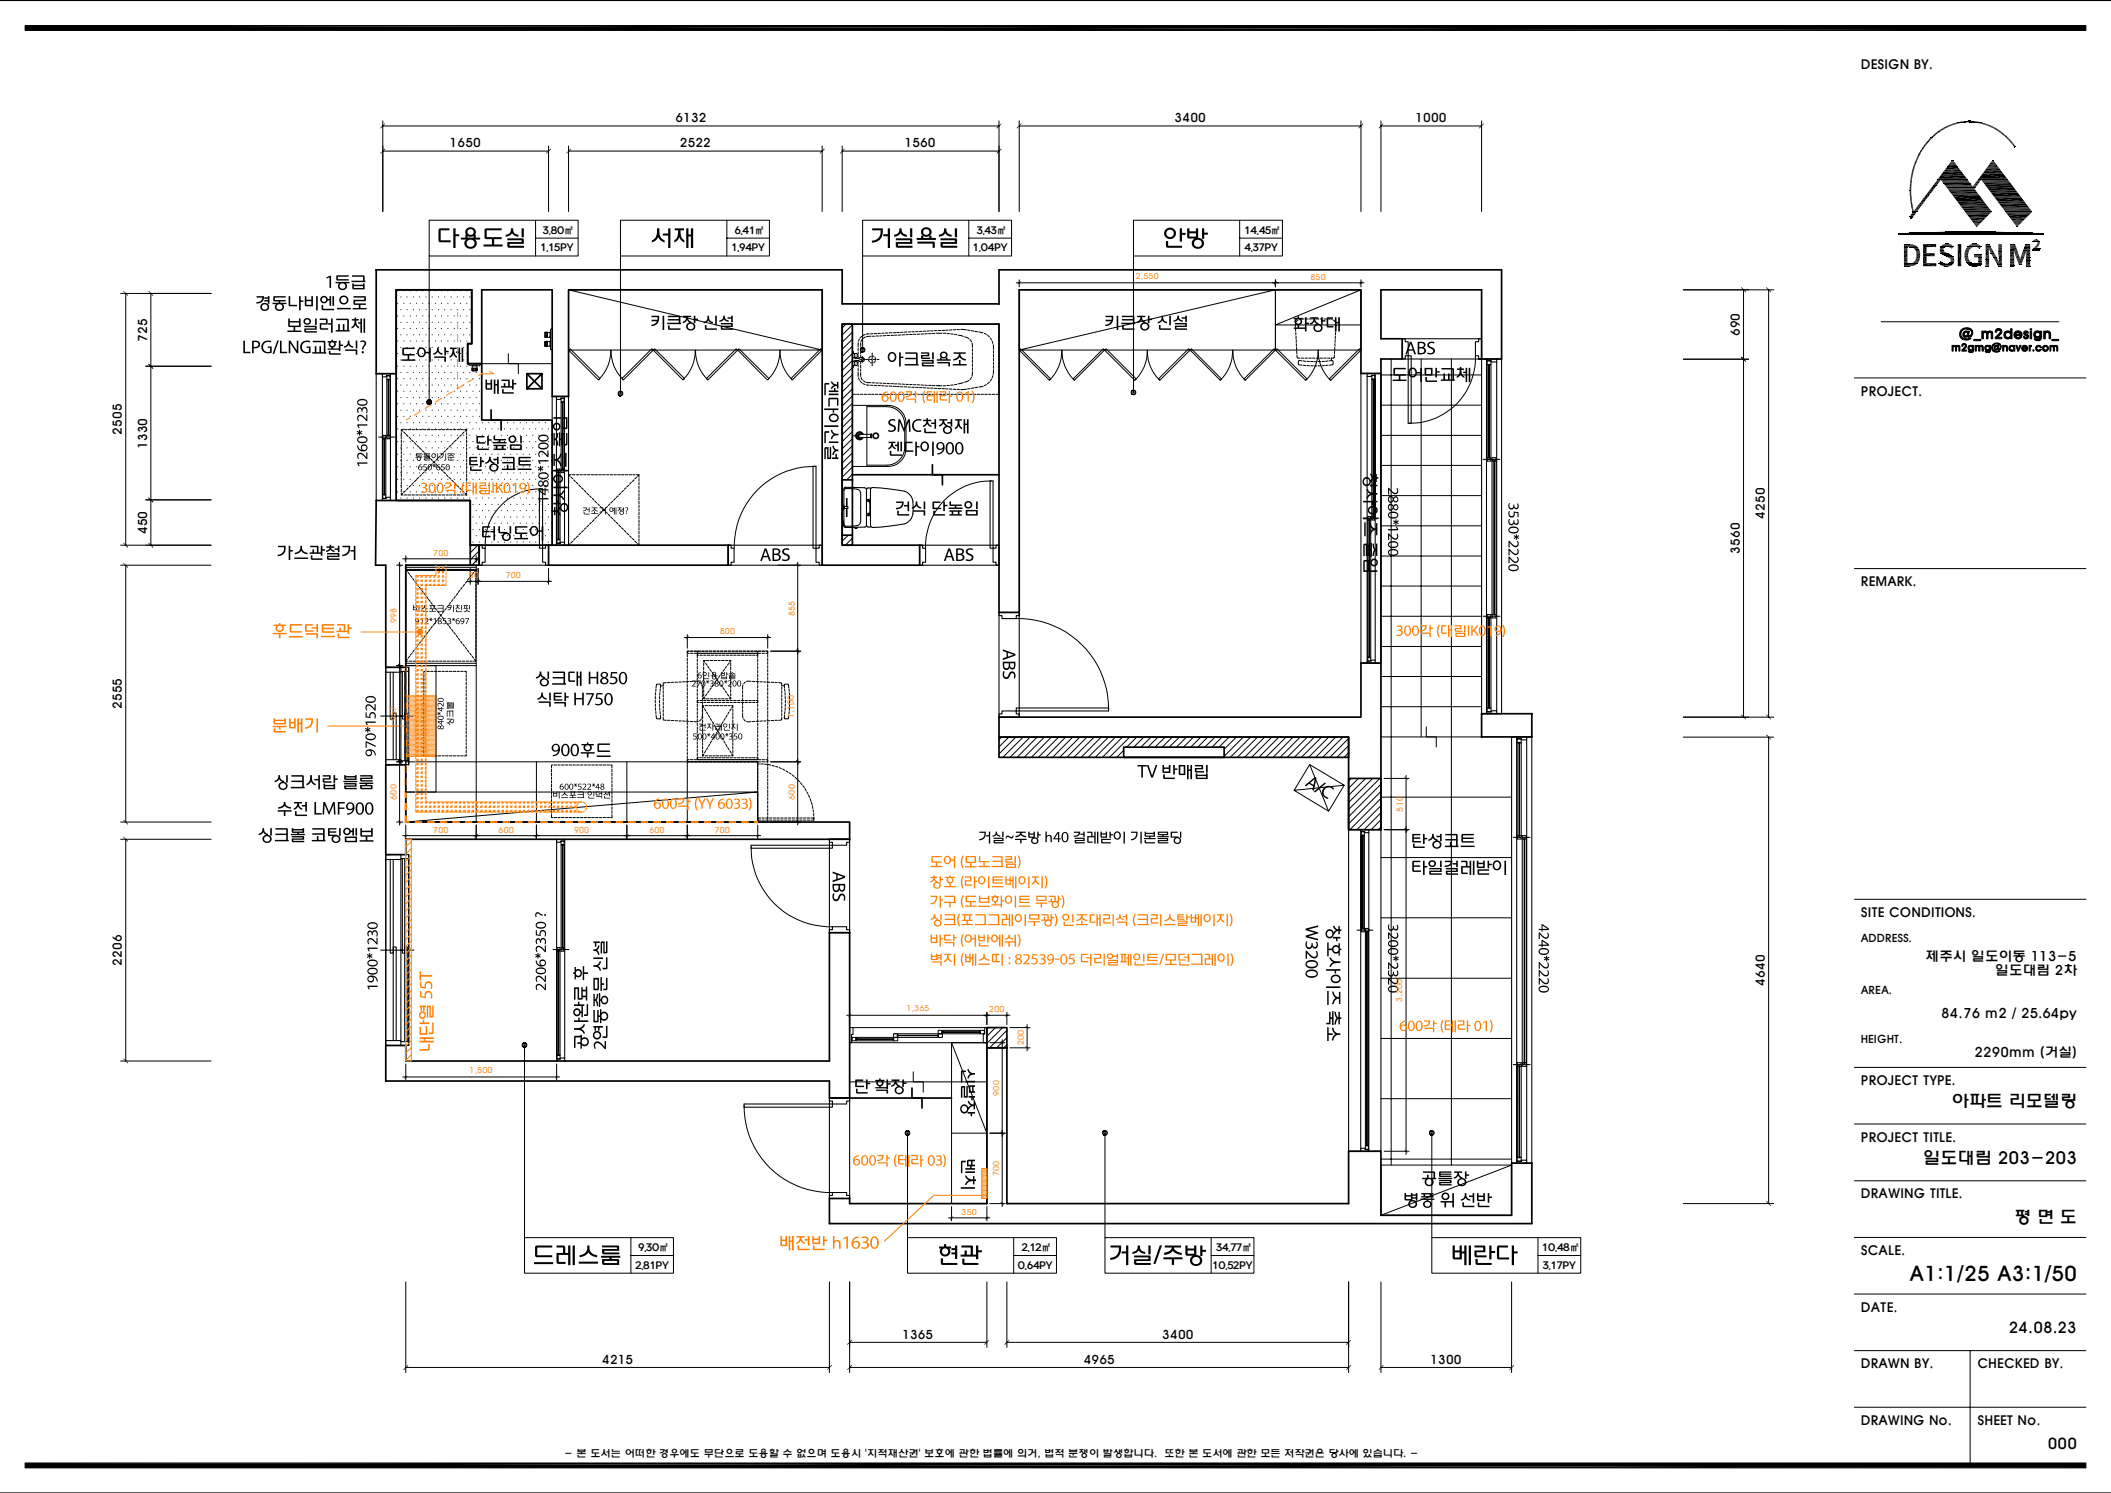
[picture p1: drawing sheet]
<svg xmlns="http://www.w3.org/2000/svg" width="420mm" height="297mm" viewBox="0 0 420 297" stroke-linecap="round" stroke-linejoin="round" font-family="sans-serif">
<defs><g id="words">
<text font-size="4.1" x="379.9" y="254.8">A1:1/25 A3:1/50</text>
<g font-size="3.4">
<text x="388.2" y="220.1">아파트 리모델링</text>
<text x="382.6" y="231.5">일도대림 203-203</text>
<text x="400.7" y="243.2">평 면 도</text>
</g>
<g font-size="3">
<text x="399.6" y="265.1">24.08.23</text>
<text x="407.4" y="288.2">000</text>
</g>
<g font-size="2.7">
<text x="383.1" y="191.2">제주시 일도이동 113-5</text>
<text x="397" y="194">일도대림 2차</text>
<text x="386.2" y="202.5">84.76 m2 / 25.64py</text>
<text x="392.9" y="210.4">2290mm (거실)</text>
</g>
<g font-size="2.6">
<text x="370.2" y="13.7">DESIGN BY.</text>
<text x="370.2" y="78.7">PROJECT.</text>
<text x="370.2" y="116.6">REMARK.</text>
<text x="370.2" y="182.5">SITE CONDITIONS.</text>
<text x="370.2" y="215.9">PROJECT TYPE.</text>
<text x="370.2" y="227.2">PROJECT TITLE.</text>
<text x="370.2" y="238.4">DRAWING TITLE.</text>
<text x="370.2" y="249.7">SCALE.</text>
<text x="370.2" y="260.9">DATE.</text>
<text x="370.2" y="272.2">DRAWN BY.</text>
<text x="393.4" y="272.2">CHECKED BY.</text>
<text x="370.2" y="283.5">DRAWING No.</text>
<text x="393.4" y="283.5">SHEET No.</text>
</g>
<g font-size="2.5">
<text x="89.5" y="29.3">1650</text>
<text x="134.4" y="24.3">6132</text>
<text x="135.3" y="29.3">2522</text>
<text x="180" y="29.3">1560</text>
<text x="233.7" y="24.3">3400</text>
<text x="281.6" y="24.3">1000</text>
<text x="29.3" y="68" transform="rotate(-90 29.3 68)">725</text>
<text x="346.1" y="66.9" transform="rotate(-90 346.1 66.9)">690</text>
<text x="24.3" y="86.5" transform="rotate(-90 24.3 86.5)">2505</text>
<text x="29.3" y="89.4" transform="rotate(-90 29.3 89.4)">1330</text>
<text x="29.3" y="106.3" transform="rotate(-90 29.3 106.3)">450</text>
<text x="351.1" y="103.2" transform="rotate(-90 351.1 103.2)">4250</text>
<text x="346.1" y="110.1" transform="rotate(-90 346.1 110.1)">3560</text>
<text x="24.3" y="141.1" transform="rotate(-90 24.3 141.1)">2555</text>
<text x="24.3" y="192.1" transform="rotate(-90 24.3 192.1)">2206</text>
<text x="351.1" y="196.1" transform="rotate(-90 351.1 196.1)">4640</text>
<text x="179.5" y="266.3">1365</text>
<text x="231.2" y="266.3">3400</text>
<text x="119.8" y="271.3">4215</text>
<text x="215.6" y="271.3">4965</text>
<text x="284.6" y="271.3">1300</text>
</g>
<g font-size="2.2">
<text x="370.2" y="187.4">ADDRESS.</text>
<text x="370.2" y="197.7">AREA.</text>
<text x="370.2" y="207.4">HEIGHT.</text>
</g>
<g font-size="2">
<text x="108" y="46.5">3.80㎡</text>
<text x="146.2" y="46.5">6.41㎡</text>
<text x="194.3" y="46.5">3.43㎡</text>
<text x="247.6" y="46.5">14.45㎡</text>
<text x="107.5" y="50">1.15PY</text>
<text x="145.5" y="50">1.94PY</text>
<text x="193.5" y="50">1.04PY</text>
<text x="247.6" y="50">4.37PY</text>
<text x="127" y="248.8">9.30㎡</text>
<text x="203.3" y="248.8">2.12㎡</text>
<text x="241.9" y="248.8">34.77㎡</text>
<text x="306.8" y="248.8">10.48㎡</text>
<text x="126.4" y="252.4">2.81PY</text>
<text x="202.5" y="252.4">0.64PY</text>
<text x="241.2" y="252.4">10.52PY</text>
<text x="307" y="252.4">3.17PY</text>
<text x="112.3" y="289.8">- 본 도서는 어떠한 경우에도 무단으로 도용할 수 없으며 도용시 '지적재산권' 보호에 관한 법률에 의거, 법적 분쟁이 발생합니다. 또한 본 도서에 관한 모든 저작권은 당사에 있습니다. -</text>
</g>
<g font-size="1.7" fill="#ff7f00">
<text x="226" y="55.5">2,550</text>
<text x="260.7" y="55.6">850</text>
<text x="86.2" y="110.6">700</text>
<text x="93.3" y="115">80</text>
<text x="100.6" y="115">700</text>
<text x="78.9" y="124" transform="rotate(-90 78.9 124)">998</text>
<text x="158.1" y="122.5" transform="rotate(-90 158.1 122.5)">855</text>
<text x="143.2" y="126.2">800</text>
<text x="78.9" y="143.5" transform="rotate(-90 78.9 143.5)">957</text>
<text x="157.9" y="142.8" transform="rotate(-90 157.9 142.8)">1,100</text>
<text x="78.9" y="159.1" transform="rotate(-90 78.9 159.1)">600</text>
<text x="158.1" y="159.1" transform="rotate(-90 158.1 159.1)">600</text>
<text x="279.1" y="161.5" transform="rotate(-90 279.1 161.5)">510</text>
<text x="86.2" y="165.6">700</text>
<text x="99.2" y="165.6">600</text>
<text x="114.2" y="165.6">900</text>
<text x="129.2" y="165.6">600</text>
<text x="142.2" y="165.6">700</text>
<text x="180.4" y="201.2">1,365</text>
<text x="196.8" y="201.4">200</text>
<text x="278.9" y="199.3" transform="rotate(-90 278.9 199.3)">3,200</text>
<text x="203.7" y="208" transform="rotate(-90 203.7 208)">200</text>
<text x="93.4" y="213.4">1,500</text>
<text x="198.8" y="218" transform="rotate(-90 198.8 218)">900</text>
<text x="198.8" y="234" transform="rotate(-90 198.8 234)">700</text>
<text x="191.3" y="241.6">350</text>
</g>
</g></defs>
<g fill="none" stroke="#000" stroke-width=".2">
<path d="M5 5.1h410v1h-410zM76.2 25.1h122.6M76.2 30.1h32.9M76.2 24v18.1M109.1 29v13.1M113.1 30.1h50.5M113.1 29v13.1M163.6 29v13.1M167.6 29v13.1M167.6 30.1h31.2M198.8 24v18.1M202.8 25.1h68"/>
<path d="M202.8 24v18.1M270.8 24v18.1M274.7 24v18.1M274.7 25.1h20.1M294.8 24v18.1M385.4 35.8h6.1M386.2 35.8h5.3M386.2 35.9h5.5M386.3 36.1h5.4M386.4 36.2h5.4M386.7 36.6h5.3M387 33.7h2.9"/>
<path d="M387 36.9h5.3M387 37h5.4M387.1 37h5.4M387.1 37.1h5.4M387.1 37.2h6M387.3 37.3h5.7M387.3 37.4h5.7M387.4 33.2h2.1M387.4 37.5h5.5M387.5 37.5h5.4M387.5 37.6h5.4M387.6 37.7h5.3"/>
<path d="M387.6 37.8h5.4M388.2 38.6h5.5M389.5 24.3h4.8M389.6 24.3h4.5M390 24.2h3.6M390.4 24.1h2.9M390.7 24.1h2.1M392.6 24.4h2M393.5 35.7h6M393.6 35.6h5.9M394.2 35.8h5.3M394.2 35.9h5.4"/>
<path d="M394.3 36h5.4M394.5 34.5h4M395.2 33.4h2.6M24 58.4h18M25 58.4v50.1M30 58.4v50.1M85.4 43.8h29.6v7.1h-29.6zM85.4 50.9v29.1M106.6 47.4h8.4M106.6 43.8v7.1M123.4 43.8h29.7v7.1h-29.7zM123.4 50.9v27.4"/>
<path d="M144.6 47.4h8.5M144.6 43.8v7.1M171.6 43.8h29.7v7.1h-29.7zM171.6 50.9v18.7M192.7 43.8v7.1M192.7 47.4h8.6M225.5 43.8h29.6v7.1h-29.6zM225.5 50.9v27.2M246.6 47.4h8.5M246.6 43.8v7.1M334.9 57.7h18M346.9 57.7v85"/>
<path d="M351.9 57.7v85M377.6 46.4h29M377.6 46.5h29M377.6 46.6h29M377.7 46.4h28.8M378.6 46.4h27M378.8 48.7h2M378.8 48.8h2.3M378.8 48.9h2.5M378.8 52.4h2.7M378.8 52.7h2.3M378.8 52.8h2.2"/>
<path d="M379.8 46.3h24.6M381.4 46.2h21.4M382.6 46.2h19M384 46.2h16.2M385.5 46.1h13.2M385.8 52.5h2.8M385.8 52.6h2.8M386 52.7h2.4M386.1 49.1h2.6M386.2 48.9h2.4M386.2 49h2.5M386.3 48.8h2.1"/>
<path d="M386.4 48.7h2M388.7 46.1h6.8M390 40.9h5.4M390.7 41.8h5.4M390.8 42h5.4M390.9 42h5.3M390.9 42.1h5.3M390.9 42.2h5.3M391 42.2h5.2M391 42.3h5.1M391.4 52.5h2.9M391.5 49.1h2.7"/>
<path d="M391.5 52.5h2.8M391.5 49h2.7M391.5 48.9h2.6M391.5 52.6h2.7M391.5 52.7h2.7M391.5 42.9h4M391.8 48.8h2.2M391.8 52.7h2.2M391.8 52.8h2.2M391.8 48.7h2.1M391.8 43.3h3.3M392.2 43.8h2.4"/>
<path d="M397.7 40.5h5.4M398.4 41.4h5.4M398.5 41.6h5.4M398.8 41.9h5.4M398.9 42h5.3M398.9 42.1h5.4M399 42.1h5.3M399 42.3h5.2M399.1 42.4h5M399.3 42.5h4.6M399.9 43.4h3.2M400.3 43.9h2.3"/>
<path d="M404.2 42.2h-5.2M29 72.9h13M93.2 72.3v.2M93.3 72.5v.1h2.2l.1-.1M93.9 73.6v.1h1v-.1M93.9 73.3h.4M93.9 73.5v.1M93.9 73.4v.1M93.9 73.6h.4M93.9 73.5h.4M94 73.8h.9M94.1 72.6v.2"/>
<path d="M94.3 73.4v.1M94.3 73.6v.1M94.3 73.5v.1M94.6 73.3h.3M94.6 73.4v.1M94.6 73.6v.1M94.6 73.5v.1M94.6 73.6h.3M94.6 73.5h.3M94.8 72.6v.2M94.9 72.8h-.9l-.1 .4h1v-.4M94.9 73.7h.1"/>
<path d="M94.9 73.4v.1M94.9 73.5v.1M95.6 72.3v.2M95.8 72.3h14.1M101.1 70.4v1.9h2v2M108.4 68.9h.1M108.4 67.1h.1M108.5 67.9v1M108.5 66.1v1M108.5 67.9h.1M108.5 68.2h.1M108.5 68.6h.1"/>
<path d="M108.5 68.9h.1M108.5 67.1h.1M108.5 66.4h.1M108.5 66.8h.1M108.5 66.1h.1M108.5 66.1l-.1 1M108.5 67.9l-.1 .9M108.7 67.9v.3M108.7 68.6v.3M108.7 66.8v.3M108.7 66.1v.3M108.7 67.9l.1 .3z"/>
<path d="M108.7 68.6l.1 .3zM108.7 66.8l.1 .3zM108.7 66.1l.1 .3zM108.8 68.9h.1M108.8 67.9h.1M108.8 68.2h.1M108.8 68.6h.1M108.8 67.1h.1M108.8 66.4h.1M108.8 66.8h.1M108.8 66.1h.1M108.9 67.9v1h.5"/>
<path d="M108.9 66.1l.5 .1M108.9 67.9l.5 .1M108.9 67.1h.5M108.9 66.1v1M109.4 67v.1M109.4 68.8h.1M109.4 68.7h.1M109.4 66.2v.9M109.4 68v.8M109.4 68.1h.1M109.4 66.9h.1M109.4 66.3h.1"/>
<path d="M109.5 65.6v3.8M109.6 69.4v.2h.3M109.7 65.4l-.1 .2M109.7 65.4h.2M168.4 64.5l-.8 .7M169.6 64.6l-2 2M169.6 66.1l-2 2M169.6 67.5l-2 2M169.6 68.9l-2 2M169.6 70.3l-2 2M169.6 71.7l-2 2M169.6 73.2l-2 1.9"/>
<path d="M169.6 74.5l-2 2M169.6 75.9l-2 2.1M169.6 77.4l-2 2M169.6 78.8l-2 2M293.5 70.8a12.9 12.9 0 0 1-13.1 13.4M334.9 71.5h13M368.9 75.2h46.1M374.3 64h35.3M29 99.4h13M107.7 97.2a11 11 0 0 0-11.1 11.9M162.1 92.8a15.8 15.8 0 0 0-16 16.3M169.6 80.2l-2 2"/>
<path d="M169.6 81.6l-2 2M169.6 83l-2 2M169.6 84.5l-2 1.9M169.6 85.9l-2 1.9M169.6 87.3l-2 2M169.6 88.7l-2 2M169.6 90.1l-2 2M169.6 91.5l-2 2M169.6 92.9l-2 2M169.6 94.4l-1.2 1.1M197.3 95.7a12.9 12.9 0 0 0-13.2 13.4M24 112.4h18"/>
<path d="M24 108.5h18M25 112.4v51.1M93.6 108.5h.1M95.1 108.5l-1.5 1.5M95.3 112.4h.1M95.3 109.6l-1.7 1.8M95.3 111l-1.4 1.4M168.8 106.5l-1.2 1.2M169.6 107.1l-1.4 1.4M368.9 113.1h46.1M202.1 123.1a18 18 0 0 1 18.5 18.1M199.3 146.6l-.5 .6"/>
<path d="M200.7 146.6l-1.9 2M202.1 146.6l-3.3 3.4M203.5 146.6l-4 4.1M204.9 146.6l-3.9 4.1M206.3 146.6l-3.9 4.1M207.8 146.6l-4 4.1M209.2 146.6l-4 4.1M210.6 146.6l-4 4.1M212 146.6l-4 4.1M213.4 146.6l-4 4.1M214.8 146.6l-4 4.1M216.2 146.6l-3.9 4.1"/>
<path d="M217.7 146.6l-4 4.1M219.1 146.6l-4 4.1M220.5 146.6l-4 4.1M221.9 146.6l-4 4.1M223.3 146.6l-4 4.1M223.6 149.3l-1.4 1.4M224.7 146.6l-4 4.1M226.1 146.6l-1.9 2M227.6 146.6l-2 2M229 146.6l-2 2M230.4 146.6l-2 2M231.8 146.6l-2 2"/>
<path d="M233.2 146.6l-2 2M234.7 146.6l-2.1 2M236.1 146.6l-2 2M237.4 146.6l-1.9 2M238.9 146.6l-2 2M240.3 146.6l-2 2M241.7 146.6l-2 2M243.1 146.6l-2 2M244.5 146.6l-2 2M246 146.6l-2.5 2.5M247.4 146.6l-3.9 3.9M248.8 146.6l-4 4.1"/>
<path d="M250.2 146.6l-4 4.1M251.6 146.6l-4 4.1M253 146.6l-4 4.1M254.4 146.6l-4 4.1M255.9 146.6l-4.1 4.1M257.3 146.6l-4 4.1M258.7 146.6l-4 4.1M260.1 146.6l-4 4.1M261.5 146.6l-4 4.1M262.9 146.6l-4 4.1M264.3 146.6l-3.9 4.1M265.7 146.6l-4 4.1"/>
<path d="M267.2 146.6l-4.1 4.1M268.3 146.9l-3.7 3.8M268.3 148.3l-2.3 2.4M268.3 149.7l-.9 1M274.7 146.6h20.1M283.8 144.6v2h1.9v2M334.9 146.6h18M334.9 142.7h18M351.9 146.6v92.8M24 163.5h18M24 167h18M25 167v44.1"/>
<path d="M149.4 168.4a15.8 15.8 0 0 0 16.2 16M368.9 178.9h46.1M24 211.1h18M104.4 207.9v38.3M148 219.9a17.1 17.1 0 0 0 17.7 17.3M169 215.2h27.3M181.7 213.2v2h2v2.1M368.9 212.3h46.1M180.6 225.4v20.8M219.8 225.4v20.8M284.9 225.4v20.8M334.9 239.4h18"/>
<path d="M368.9 223.6h46.1M368.9 234.9h46.1M80.7 255v18.1M104.4 246.2h29.6v7.1h-29.6zM125.5 249.8h8.5M125.5 246.2v7.1M165 255v18.1M169 255v18.1M180.6 246.2h29.6v7.1h-29.6zM196.3 255v13.1M200.3 255v13.1M201.7 249.8h8.5"/>
<path d="M201.7 246.2v7.1M219.8 246.2h29.7v7.1h-29.7zM241 246.2v7.1M241 249.8h8.5M268.3 255v18.1M274.7 255v18.1M284.9 246.2h29.6v7.1h-29.6zM300.7 255v18.1M306 249.8h8.5M306 246.2v7.1M368.9 246.2h46.1M368.9 257.4h46.1"/>
<path d="M80.7 272h84.3M169 272h99.3M169 267h27.3M200.3 267h68M274.7 272h26M368.9 268.7h46.1M368.9 280h46.1M392 268.7v22.3M5 291h410v1h-410z"/>
<circle cx="123.4" cy="78.3" r=".47"/>
<circle cx="171.6" cy="69.6" r=".47"/>
<circle cx="225.5" cy="78.1" r=".47"/>
<circle cx="85.4" cy="80" r=".47"/>
<circle cx="180.5" cy="225.4" r=".47"/>
<circle cx="219.8" cy="225.4" r=".47"/>
<circle cx="284.9" cy="225.4" r=".47"/>
</g>
<g fill="none" stroke="#000" stroke-width=".34">
<path d="M386 34.8h4.9M386.7 34h3.5M387.7 38h5.5M390.4 41.6h5.6M397.5 40.3h5.5M398.1 41.1h5.6M274.7 74.3h-3.9v-16.6h-68v64.1h-4v-57.3h-31.2v44h15.4v3.9h-19.4v-54.7h-50.5v21.2h-3.2v-21.2h-14.1v14.6h-2.8v-3.9h.9v-10.7h-15.1v16.6h-4v-20.6h92.8v6.8h31.2v-6.8h99.9v17.7h-3.9v-13.7h-20.1v9.7h4.3v4h-4.3v93.7M93.6 108.5h1.7v3.9h-1.7zM93.6 108.5v-8.9h-18.8l-.1 12.8h2.1v20.4h3.9v-20.4h12.9M95.3 108.5v3.9M109.1 108.5h35.8v3.9h-35.8zM274.7 131.9h-3.9v10.8h-72v3.9h69.5v18.3"/>
<path d="M76.8 152.1h3.9v11.4h88.3v3.5h-88.3v3h-3.9zM294.8 142h10v4.6h-10zM76.8 208h3.9v3.1h84.3v-25.6h4v32.9h-4v-3.3h-88.2zM165 238.4h4v1h27.3v-31h4v31h68v-10.4h6.4v12.8h26v-10.4h4.1v12h-139.8z"/>
</g>
<g fill="none" stroke="#000" stroke-width=".21">
<path d="M385.4 35.7h6.1M378.8 49h2.7M391.2 42.5h4.8M399.3 42.7h4.6M74.8 74.3h4v25.3h-4zM76.1 75v24.2M76.2 74.3h-.1v.7h.8v-.3h.8v-.4h-.2M77 74.8h.6v.7h-.6zM77 75.5v11.1M77.2 75.5v.1M77.2 75.5l.1 11.2zM77.4 75.5l-.1 .1"/>
<path d="M77.6 75.5v11.1M77.7 74.7v24.2M109.9 78.9h3.2v29.6h-3.2zM110.7 79.5v28.6M110.9 78.9h-.2v.6h.8v-.3h.8v-.3h-.2M111.6 79.2h.6v.8h-.6zM111.9 80l.1 13.4zM112.3 79.2v28.7M270.8 74.3h3.9v57.6h-3.9zM272 74.9v56.6M272.2 74.3h-.2v.6h.8v-.3h.8v-.3h-.2M272.8 74.9h.1"/>
<path d="M272.9 75.5v27.2M272.9 74.7h.6v.8h-.6zM273.1 75.5l.1 .1M273.3 75.5v.1M273.5 75.5v27.2M273.6 74.6v56.7M279 67.4h15.8M279 67.4h.6v.6h.6v2.8h-.6v.6h-.6zM279 71.4h15.8h-.6v-.6h-.7v-2.8h.7v-.6h.6v4M280.2 70.8h.6v13.4h-.6zM294.8 71.4h3.9v70.6h-3.9zM295.7 71.8v69.8"/>
<path d="M295.9 72.6v18.5M295.9 71.8h.7v.8h-.7zM296 71.4h-.3v.4h1v.2h1.1v-.6h-.2M296.1 72.6h.1M296.2 72.5l.1 18.6zM296.4 72.6h-.1M296.6 72.6v18.5M297.8 72v69.4M75.4 87h3.1M76.2 98.4h.6v.7h-.6zM76.2 86.6h.6v.7h-.6zM76.2 87.3v11.1"/>
<path d="M76.2 99.6h-.1v-.4h.7v-.3h.9v.7h-.2M76.4 87.3v.1M76.4 98.3v.1M76.4 87.2v11.2l.1-11.2M76.5 98.3l.1 .1M76.6 87.3l-.1 .1M76.8 87.3v11.1M76.8 98.9h.1M77 86.6h.6v.7h-.6zM77.2 86.5v.1M77.3 86.5l.1 .1M107.3 97.2h.6v11.9h-.6z"/>
<path d="M110 93.6h3.1M110.8 94v13.3M110.8 93.3h.6v.7l-.2-.1-.4 .1zM111 94l.1 .1M111.1 93.9v13.5l.1-13.5M111.3 94l-.1 .1M111.4 94v13.3M111.6 80v13.3M111.6 93.3l.2 .1 .4-.1v.7h-.6zM111.8 80l.1 .1M111.9 93.2l-.1 .1M112 93.2l.1 .1"/>
<path d="M112.1 80l-.1 .1M112.2 80v13.3M161.8 92.8h.5v16.3h-.5zM197 95.7h.6v13.4h-.6zM295.1 91.4h3.3M295.9 91.1h.7v.6h-.7zM296.2 91l-.1 .1M296.3 91l.1 .1M296.8 91.1h.8v.6h-.8zM296.8 91.7v30.6M297.1 91.7l.1 .1M297.2 91.7l.1 30.6z"/>
<path d="M297.4 91.7l-.1 .1M297.6 91.7v30.6M95.3 108.5h.6v.6h.6v2.7h-.6v.6h-.6zM95.3 108.5h13.8h-.6v.6h-.6v2.7h.6v.6h.6v-3.9M95.3 112.4h13.8M110.8 107.3l.2 .1 .4-.1v.7h-.6zM110.9 108.5h-.2v-.4h.8v-.2h.8v.6h-.2M111.1 107.2l-.1 .1M111.2 107.2l.1 .1M111.5 107.9h.1M144.9 108.5v3.9h.6v-.6h.5v-2.7h-.5v-.6h-.6h18.7M144.9 112.4h18.7"/>
<path d="M162.3 109.1h.7v-.6h.6v3.9h-.6v-.6h-.7zM183 112.4h15.8M183 108.5v3.9h.6v-.6h.6v-2.7h-.6v-.6h-.6h15.8M197.6 109.1h.6v-.6h.6v3.9h-.6v-.6h-.6zM271.2 103.1h3.1M272.1 103.5v27.2M272.1 102.7h.6v.8l-.2-.2-.4 .2zM272.3 103.5h.1M272.4 103.4l.1 27.4zM272.5 103.5h.1M272.7 103.5v27.2M272.9 102.7l.2 .2 .4-.2v.8h-.6z"/>
<path d="M273.2 102.7h-.1M273.2 102.8v-27.4l.1 27.4M273.3 102.7h.1M76.8 132.8h4.5v19.3h-4.5zM76.8 133.7v17.4M77.6 133.7v9.3h.6v-9.3M77.7 132.8h-.9v.9h3v-.1h1.5v-.8M79.8 133.7v17.4M79.8 132.8v.8M80.1 133.6v9.4h.4v-9.4M81.3 133.6v17.7M198.8 121.8v20.9"/>
<path d="M202.8 121.8h-4v.7h.5v.6h2.9v-.6h.6v-.7v20.9M272.1 130.7l.2 .2 .4-.2v.8h-.6zM272.2 131.9h-.2v-.4h.8v-.2h.8v.6h-.2M272.4 130.6l-.1 .1M272.5 130.6v.1M295.1 122.6h3.3M295.9 122.3h.7v.6h-.7zM295.9 122.9v17.9M296.1 122.9l.1 .1M296.2 122.9l.1 18zM296.4 122.9l-.1 .1M296.6 122.9v17.9"/>
<path d="M296.8 122.3h.8v.6h-.8zM297.2 122.2l-.1 .1M297.3 122.2l.1 .1M75.7 142.5h6.6M77.7 152.1h-.9v-1h3v.2h1.5v.8M78.2 151.1v-9.2h.6v9.2M79.8 151.3v.8M80.5 151.3v-9.4h.5v9.4M198.8 142h.5v-.6h2.9v.6h.6v.7h-4zM202.2 140.8h18.4v.6h-18.4zM295.9 140.8h.3v.1l.4-.1v.8h-.7zM296 142h-.3v-.4h1.1v-.2h1v.6h-.2"/>
<path d="M296.2 140.8h-.1M296.3 140.8h.1M300.7 146.6h4.1v84.8h-4.1zM301.8 146.9v84.2M301.8 147h.8v.8h-.3v-.1l-.5 .1zM301.8 147.8v18.4M301.9 146.6h-.1v.3h.9v.3h1v-.6h-.1M302.1 147.8h.1M302.2 147.7l.1 18.6zM302.4 147.8h-.1M302.6 147.8v18.4M303.7 147.2v83.6"/>
<path d="M76.8 170h4.5v38h-4.5zM76.8 171v36M77.6 171v18.6h.6v-18.6M77.7 170h-.9v1h3v-.2h1.5v-.8M79.8 171v36M79.8 170v.8M80.1 170.8v18.8h.4v-18.8M81.3 170.8v36.4M149.4 168.1h16.2v.6h-16.2zM165 167h4v.6h-.6v.5h-2.8v-.5h-.6v-.6h4M268.3 165.1h6.4v63.9h-6.4zM270.7 165.4v63"/>
<path d="M270.8 165.5h.6v.7l-.2-.1-.4 .1zM270.8 166.2v18.5M270.9 165.1h-.2v.3h.8v.3h.8v-.6h-.1M271 166.2l.1 .1M271.3 166.2l-.1 .1M271.4 166.2v18.5M272.3 165.7v63M301.1 166.6h3.3M301.8 166.2h.4v.2l.4-.2v.7h-.8zM302.2 166.2h-.1M302.3 166.2h.1M302.9 166.2h.8v.7h-.8z"/>
<path d="M302.9 166.9v44.5M303.1 166.9l.1 .1M303.2 166.9l.1 44.6zM303.4 166.9l-.1 .1M303.7 166.9v44.5M75.7 189h6.6M165 185.5h4v-.5h-.6v-.6h-2.8v.6h-.6v.5v-18.5h4v18.5M270 185h3.1M270.8 184.7h.6v.7h-.6zM271.1 184.6l-.1 .1M271.1 184.7v-18.5l.1 18.5M271.2 184.6l.1 .1"/>
<path d="M271.7 185.4v42.5M271.7 184.7h.5v.7h-.5zM271.8 185.4l.1 .1M271.9 185.3l.1 42.6zM272.1 185.4l-.1 .1M272.2 185.4v42.5M77.7 208h-.9v-1h3v.2h1.5v.8M78.2 207v-18.6h.6v18.6M79.8 207.2v.8M80.5 207.2v-18.8h.5v18.8M148 219.6h17.6v.7h-17.6zM165 218.4h4v.6h-.6v.6h-2.8v-.6h-.6v-.6h4"/>
<path d="M301.1 211.8h3.3M301.8 211.4h.8v.7h-.3v-.1l-.5 .1zM301.8 212.1v18.1M302.1 212.1l.1 .1M302.2 212l.1 18.3zM302.4 212.1l-.1 .1M302.6 212.1v18.1M302.9 211.4h.2l.1 .1 .5-.1v.7h-.8zM303.2 211.4h-.1M303.3 211.4h.1M165 238.4h4v-.6h-.6v-.6h-2.8v.6h-.6v.6v-20h4v20M270.9 229h-.2v-.6h.9v.3h.7v.3h-.1"/>
<path d="M271.7 227.9h.5v.7h-.5zM271.9 227.8l-.1 .1M272 227.8l.1 .1M301.8 230.2h.4v.1l.4-.1v.8h-.8zM301.9 231.4h-.1v-.3h.9v-.3h1v.6h-.1M302.2 230.1l-.1 .1M302.3 230.1l.1 .1"/>
</g>
<g fill="#000">
<path d="M5 5.1l410 1h-410zM5 5.1h410v1zM76.5 29.5l-.8 1.1-.1-.1zM76.5 24.6l-.8 1-.1-.2zM76.5 29.5l.1 .2-.9 .9zM76.5 24.6h.1l-.9 1zM109.5 29.5l-.8 1.1-.1-.1zM109.5 29.5l.1 .2-.9 .9zM113.5 29.5l-.8 1.1-.1-.1zM113.5 29.5l.1 .2-.9 .9zM164 29.5l-.8 1.1-.1-.1zM164 29.5l.1 .2-.9 .9z"/>
<path d="M168 29.5l-.8 1.1-.1-.1zM168 29.5l.1 .2-.9 .9zM199.2 29.5l-.8 1.1-.2-.1zM198.2 25.4l1-.8-.8 1zM199.2 29.5l.1 .2-.9 .9zM199.2 24.6h.1l-.9 1zM202.3 25.4l.9-.8-.8 1zM203.2 24.6l-.8 1zM270.3 25.4l.8-.8-.8 1zM271.1 24.6h.2l-1 1zM275.2 24.6l-.8 1-.1-.2zM275.2 24.6h.1l-.9 1z"/>
<path d="M295.1 24.6l-.8 1v-.2zM295.1 24.6h.1l-.9 1zM379.9 37.4l.3 .3h-.3zM379.9 37.4h.3v.3zM379.9 37.7l.3 .1h-.3zM379.9 37.7h.3v.1zM379.9 37.8h.3zM379.9 37.8l.3 .1zM379.9 37.9h.3zM379.9 37.9l.3 .1zM379.9 38h.3zM379.9 38l.3 .1z"/>
<path d="M379.9 38.1l.3 .2h-.3zM379.9 38.1h.3v.2zM379.9 38.3l.3 .4h-.3zM379.9 38.3h.3v.4zM379.9 38.7l.4 .2h-.3zM379.9 38.7h.3l.1 .2zM380 36.8l.2 .6h-.3zM380 36.8h.3l-.1 .6zM380 38.9l.4 1.2h-.3zM380 38.9h.3l.1 1.2zM380 36.5l.3 .3h-.3zM380 36.5h.3v.3z"/>
<path d="M380.1 36l.2 .5h-.3zM380.1 36h.3l-.1 .5zM380.1 35.7l.3 .3h-.3zM380.1 35.7h.3v.3zM380.2 35.1l.2 .6h-.3zM380.2 35.1h.3l-.1 .6zM380.2 34.8l.3 .3h-.3zM380.2 34.8h.3v.3zM380.4 34.3l.1 .5h-.3zM380.4 34.3h.3l-.2 .5zM380.4 34l.3 .3h-.3zM380.4 34h.3v.3z"/>
<path d="M380.6 33.5l.1 .5h-.3zM380.6 33.5h.3l-.2 .5zM380.6 33.2l.3 .3h-.3zM380.6 33.2h.3v.3zM380.8 32.7l.1 .5h-.3zM380.8 32.7h.3l-.2 .5zM380.9 32.5l.2 .2h-.3zM380.9 32.5h.3l-.1 .2zM381.1 31.9l.1 .6h-.3zM381.1 31.9h.3l-.2 .6zM381.2 31.8l.2 .1h-.3zM381.2 31.8h.3l-.1 .1z"/>
<path d="M381.5 31.2v.6h-.3zM381.5 31.2h.3l-.3 .6zM381.5 31l.3 .2h-.3zM381.5 31h.3v.2zM381.8 30.4v.6h-.3zM381.8 30.4h.3l-.3 .6zM381.9 30.3l.2 .1h-.3zM381.9 30.3h.3l-.1 .1zM382.2 29.8v.5h-.3zM382.2 29.8h.4l-.4 .5zM382.3 29.7l.3 .1zM382.3 29.7h.3z"/>
<path d="M382.4 39.8l.4 .5h-.7zM382.4 39.8h.7l-.3 .5zM382.7 29.1l-.1 .6h-.3zM382.7 29.1h.3l-.4 .6zM382.7 29.1h.3zM382.7 29h.3zM382.9 39.2l.2 .6h-.7zM382.9 39.2h.6l-.4 .6zM383.1 28.5l-.1 .5h-.3zM383.1 28.5h.4l-.5 .5zM383.1 28.5h.4zM383.2 28.4h.3z"/>
<path d="M383.4 38.5l.1 .7h-.6zM383.4 38.5h.6l-.5 .7zM383.6 27.9l-.1 .5h-.3zM383.6 27.9h.4l-.5 .5zM383.7 27.9h.3zM383.7 38.1l.3 .4h-.6zM383.7 38.1h.7l-.4 .4zM384 37.7l.4 .4h-.7zM384 37.7h.7l-.3 .4zM384.1 27.3l-.1 .6h-.3zM384.1 27.3h.5l-.6 .6zM384.1 27.3h.5z"/>
<path d="M384.2 27.3h.4zM384.6 37h.6zM384.6 37l.1 .7h-.7zM384.6 37h.6l-.5 .7zM384.2 27.3l.5-.5-.1 .5zM384.7 26.8h.4l-.5 .5zM384.7 26.8h.4zM384.8 36.7l.4 .3h-.6zM384.8 36.7h.7l-.3 .3zM385 36.4l.5 .3h-.7zM385 36.4h.7l-.2 .3zM385.2 36.2l.5 .2h-.7z"/>
<path d="M385.2 36.2h.7l-.2 .2zM384.7 26.8l.5-.4-.1 .4zM385.2 26.4h.5l-.6 .4zM385.2 26.4h.5zM385.3 26.3h.5zM385.3 35.9l.6 .3h-.7zM385.3 35.9h.7l-.1 .3zM385.4 35.8l.6 .1h-.7zM385.4 35.8h.7l-.1 .1zM385.4 35.8h.7zM385.3 26.3l.5-.3v.3zM385.8 26h.5l-.5 .3z"/>
<path d="M385.8 26h.5zM385.9 25.9h.5zM386 35l5.3 .6h-5.7zM386 35h4.9l.4 .6zM385.9 25.9l.5-.3v.3zM386.4 25.6h.5l-.5 .3zM386.4 25.6l.1-.1 .4 .1zM386.5 25.5h.6l-.2 .1zM386.7 34.1l3.9 .5h-4.3zM386.7 34.1h3.5l.4 .5zM386.5 25.5l.5-.2 .1 .2zM387 25.3h.6l-.5 .2z"/>
<path d="M387 25.3l.2-.2 .4 .2zM387.2 25.1h.7l-.3 .2zM387.4 33.2l2.4 .5h-2.7zM387.4 33.2h2.1l.3 .5zM387.2 25.1l.3-.1 .4 .1zM387.5 25h.7l-.3 .1zM387.7 32.8h1.5l.3 .4zM387.8 32.7l1.4 .1h-1.5zM387.8 32.7h1.3l.1 .1zM387.5 25l.4-.2 .3 .2zM387.9 24.8h.8l-.5 .2zM387.9 32.5l1.2 .2h-1.3z"/>
<path d="M387.9 32.5h1.1l.1 .2zM387.9 24.8h.8zM388.1 24.8h.8zM388.1 32.3l.9 .2h-1.1zM388.1 32.3h.7l.2 .2zM388.1 32.2l.7 .1zM388.2 32.1l.6 .1h-.7zM388.2 32.1l.6 .1zM388.3 32h.3zM388.3 32l.4 .1h-.5zM388.3 32l.4 .1zM388.3 31.9l.3 .1z"/>
<path d="M388.4 31.9h.1zM388.3 31.9h.3zM388.4 31.9h.2zM388.4 31.8l.1 .1zM388.6 24.6h1zM388.1 24.8l.5-.2 .3 .2zM388.6 24.6h1l-.7 .2zM388.6 39l6.1 1h-5.3zM388.6 39h5.3l.8 1zM388.6 24.6l.4-.2 .6 .2zM389 24.4h1.3l-.7 .2zM389 24.4h1.3z"/>
<path d="M389.3 24.4h1.6zM389.3 24.3h1.8zM391.2 24.1h1.6zM391.2 24.1h1.3zM391.5 24l1 .1zM391.5 24h.6zM391.6 24h.5zM391.6 24h.4zM391.7 24h.3zM391.7 24h.2zM392.5 24.3h1.8zM392.5 37.1h.6z"/>
<path d="M392.5 37.1h.7zM392.5 37h.7zM392.6 37h.6h-.7zM392.6 37h.7zM392.6 36.9h.7zM392.9 36.6l.4 .3h-.7zM392.9 36.6h.6l-.2 .3zM392.9 36.5l.6 .1h-.6zM392.9 36.5h.7l-.1 .1zM393.1 36.2l.5 .3h-.7zM393.1 36.2h.7l-.2 .3zM393.2 36.1l.6 .1h-.7z"/>
<path d="M393.2 36.1h.7zM393.4 35.9l.5 .2h-.7zM393.4 35.9h.6l-.1 .2zM393.4 24.5h1.5zM393.4 35.9h.6zM393.4 35.9h.7zM393.5 35.8h.7zM393.5 35.8l.6 .1zM393.7 24.5l1.4 .1zM393.7 24.5h1.2l.2 .1zM394.2 24.6l1.4 .2zM394.2 24.6h.9l.5 .2z"/>
<path d="M394.5 34.5l4.8 1.1h-5.6zM394.5 34.5h4l.8 1.1zM394.8 24.8h.9zM394.9 34l3.6 .5h-4zM394.9 34h3.2l.4 .5zM395 24.8l1.4 .3h-.7zM395 24.8h.7l.7 .3zM395.2 33.5l2.9 .5h-3.2zM395.2 33.5h2.6l.3 .5zM395.4 37.4l5.7 .5h-5.3zM395.4 37.4h5.3l.4 .5zM395.7 25.1h.7z"/>
<path d="M395.7 25.1l1.3 .3h-.5zM395.7 25.1h.7l.6 .3zM395.7 32.8l1.7 .3h-1.9zM395.7 32.8h1.6l.1 .3zM395.8 32.7l1.5 .1h-1.6zM395.8 32.7h1.4l.1 .1zM396 32.4l1.2 .3h-1.4zM396 32.4h.9l.3 .3zM396.1 32.3l.8 .1zM396.1 38.3l5.9 .8h-5.3zM396.1 38.3h5.3l.6 .8zM396.2 32.1l.7 .2h-.8z"/>
<path d="M396.2 32.1h.5l.2 .2zM396.3 32l.4 .1zM396.4 32h.2zM396.4 32h.3h-.4zM396.4 32h.3zM396.4 31.9h.2zM396.4 31.9l.2 .1zM396.5 25.4l.7 .1zM396.4 31.9h.1zM396.6 25.5l1 .4h-.4zM396.6 25.5h.6l.4 .4zM396.9 39.3l5.9 .8h-5.3z"/>
<path d="M396.9 39.3h5.3l.6 .8zM397.2 25.9l.6 .1zM397.3 26l1 .3h-.5zM397.3 26h.5l.5 .3zM397.8 26.3l.7 .2h-.4zM397.8 26.3h.5l.2 .2zM398.1 26.5l.8 .3h-.4zM398.1 26.5h.4l.4 .3zM398.5 26.8l.7 .3h-.4zM398.5 26.8h.4l.3 .3zM398.8 27.1l.7 .3h-.4zM398.8 27.1h.4l.3 .3z"/>
<path d="M399.1 27.4l.7 .3h-.4zM399.1 27.4h.4l.3 .3zM399.4 27.7l.7 .3h-.4zM399.4 27.7h.4l.3 .3zM399.7 28l.7 .4h-.4zM399.7 28h.4l.3 .4zM400 28.4l.6 .3h-.3zM400 28.4h.4l.2 .3zM400.3 28.7l.6 .3h-.3zM400.3 28.7h.3l.3 .3zM400.6 29l.3 .1zM400.6 29.1h.3z"/>
<path d="M400.6 29.1l.3 .1zM400.6 29.2h.3zM400.7 29.2h.2zM400.7 29.2l.1 .1zM24.5 58l1 .8h-.1zM24.6 57.9l.9 .9-1-.8zM29.5 58l1 .8h-.1zM29.6 57.9l.9 .9-1-.8zM346.4 57.2l1 .8-.1 .2zM346.4 57.2h.1l.9 .8zM351.4 57.2l1 .8-.1 .2zM351.4 57.2h.1l.9 .8z"/>
<path d="M378.8 48.6h1.2zM378.8 48.6h1.5zM378.8 48.6h1.7zM378.8 49.1h.7zM378.8 49.1l.7 .1zM378.8 49.2l.7 .1zM378.8 49.3l.7 .2h-.7zM378.8 49.3h.7v.2zM378.8 49.5l.7 .1zM378.8 49.6l.7 .2h-.7zM378.8 49.6h.7v.2zM378.8 49.8l.7 .7h-.7z"/>
<path d="M378.8 49.8h.7v.7zM378.8 50.5h.7zM378.8 50.5l.7 .7h-.7zM378.8 50.5h.7v.7zM378.8 51.2l.7 .4h-.7zM378.8 51.2h.7v.4zM378.8 51.6l.7 .3h-.7zM378.8 51.6h.7v.3zM378.8 51.9l.7 .1h-.7zM378.8 51.9h.7v.1zM378.8 52l.7 .2h-.7zM378.8 52h.7v.2z"/>
<path d="M378.8 52.2l.7 .1h-.7zM378.8 52.2h.7v.1zM378.8 52.3l.7 .1zM378.8 52.4h.7zM378.8 52.7l1.8 .2h-1.8zM378.8 52.9h1.6zM378.8 52.9h1.8zM378.8 52.9l1.3 .1zM378.8 53h1.1zM378.8 53h1.3zM379.9 49.1h1.6zM379.9 52.4h1.6z"/>
<path d="M379.9 43.1h.7zM379.9 43.1h.8zM379.9 43.1l.6 .1zM380 49.1h1.5zM380 43.2l.5 .1zM380 43.2h.5zM380 43l.7 .1h-.8zM380 43h.7v.1zM380 43.3h.5zM380 43.3l.4 .1zM380 43.3h.5l-.1 .1zM380.1 40.1l.3 .2h-.3z"/>
<path d="M380.1 40.1h.3v.2zM380.1 40.3l.5 1.2h-.3zM380.1 40.3h.3l.2 1.2zM380 43h.7zM380.1 42.9h.7zM380.2 43.4h.2zM380.2 49.1l1.4 .2zM380.2 49.1h1.3l.1 .2zM380.2 43.5h.2zM380.2 43.4l.2 .1zM380.3 52.4h1.2zM380.3 41.5h.3z"/>
<path d="M380.3 42.6h.7zM380.3 42.6l.5 .3h-.7zM380.3 42.6h.7l-.2 .3zM380.4 41.5l.3 .3h-.3zM380.4 41.5h.2l.1 .3zM380.4 41.8l.3 .2h-.3zM380.4 41.8h.3v.2zM380.4 42h.3zM380.4 42h.4zM380.4 42l.9 .2h-.8zM380.4 42h1.1l-.2 .2zM380.4 42.5l.6 .1h-.7z"/>
<path d="M380.4 42.5h.7l-.1 .1zM380.5 42.2h.8zM380.5 42.2l.7 .1zM380.5 42.3h.7zM380.5 42.3l.6 .2h-.7zM380.5 42.3h.7l-.1 .2zM380.6 49.3h1zM380.6 49.3l1.1 .1h-.9zM380.6 49.3h1l.1 .1zM380.3 52.4l.3-.2 .9 .2zM380.6 52.2h1l-.1 .2zM380.8 42h.7z"/>
<path d="M380.8 49.4l1 .3h-.7zM380.8 49.4h.9l.1 .3zM380.9 41.9h.7zM380.9 52h.8zM380.9 52h.9zM380.6 52.2l.3-.2 .7 .2zM380.9 52h.8l-.1 .2zM381 41.7l.6 .2h-.7zM381 41.7h.7l-.1 .2zM381.1 49.7h.7zM381.1 49.7l.8 .3h-.7zM381.1 49.7h.7l.1 .3z"/>
<path d="M381.1 51.8l.7 .2h-.9zM381.1 51.8h.7v.2zM381.2 50l.8 .2h-.7zM381.2 50h.7l.1 .2zM381.2 51.5l.6 .3h-.7zM381.2 51.5h.7l-.1 .3zM381.2 41.4l.5 .3h-.7zM381.2 41.4h.7l-.2 .3zM381.3 50.2l.7 .3h-.7zM381.3 50.2h.7v.3zM381.3 51.4l.6 .1zM381.3 50.5l.7 .4h-.7z"/>
<path d="M381.3 50.5h.7v.4zM381.3 50.9l.7 .1zM381.3 51l.6 .4h-.6zM381.3 51h.7l-.1 .4zM381.4 41.2l.5 .2h-.7zM381.4 41.2h.7l-.2 .2zM381.5 41.1l.6 .1h-.7zM381.5 41.1h.6v.1zM381.8 40.7l.3 .4h-.6zM381.8 40.7h.6l-.3 .4zM382.1 40.3l.3 .4h-.6zM382.1 40.3h.6l-.3 .4z"/>
<path d="M382.1 40.3h.6zM382.1 40.3h.7zM382.6 48.6l2.6 .5h-2.6zM382.6 48.6h2.6v.5zM382.6 49.1l.7 1.3h-.7zM382.6 49.1h.7v1.3zM382.6 50.4l2.3 .6h-2.3zM382.6 50.4h2.3v.6zM382.6 51l.7 1.4h-.7zM382.6 51h.7v1.4zM382.6 52.4l2.6 .6h-2.6zM382.6 52.4h2.6v.6z"/>
<path d="M385.7 52.4h1.3zM385.7 52.4l1.6 .1zM385.8 52.3l1.1 .1zM385.8 52.3h1zM385.9 49.7l.8 .2h-.7zM385.9 49.7h.7l.1 .2zM386 49.4h.7zM386 49.4l.6 .3h-.6zM386 49.4h.7l-.1 .3zM386 49.7h.6zM386 49.9h.7zM386 49.9l.8 .2h-.8z"/>
<path d="M386 49.9h.7l.1 .2zM386 52.2h.4zM386 52.2l.7 .1h-.9zM386 52.2l.7 .1zM386 50.1h.9zM386 50.1l1.3 .2h-1.2zM386 50.1h.9l.4 .2zM386 49.2h.8zM386 49.2h.9zM386 49.2l.7 .2h-.7zM386 49.2h.8l-.1 .2zM386.1 49.1l.8 .1z"/>
<path d="M386.1 49.1h1zM386.1 52l.3 .2h-.4zM386.1 52l.3 .2zM386.1 49.1h1.1zM386.1 49.1h1.2zM386.1 50.3h1.2zM386.1 50.3l1.3 .1zM386.1 52h.1zM386.2 50.4l1.4 .1zM386.2 50.5h1.4zM386.2 50.5h1.6zM386.3 50.5l1.6 .1z"/>
<path d="M386.3 52.8l1.8 .1zM386.3 52.8h1.9zM386.4 50.6h1.5zM386.4 50.6l1.7 .1zM386.4 52.9l1.5 .1zM386.4 52.9h1.7zM386.5 50.7l1.8 .1zM386.5 48.7h1.7l.2 .1zM386.6 50.8h1.8zM386.5 48.7h1.7zM386.7 48.6l1.5 .1zM386.7 53h1z"/>
<path d="M386.7 53h1.2zM386.7 48.6h1.4zM386.8 48.6h1.3zM386.8 50.8l1.6 .1zM386.8 50.9h1.6zM386.8 53h.8zM386.8 53h.9zM386.9 50.9l1.6 .1zM386.8 48.6h1.1zM387 48.5l.9 .1zM387 53h.6zM387 48.5h.7z"/>
<path d="M387.1 48.5h.6zM387.1 51h1.5zM387.2 51l1.4 .1zM387.3 51.1h1.3zM387.1 48.5h.5zM387.3 49.1h1.3zM387.4 51.1h1.2zM387.4 51.1l1.3 .2h-1zM387.4 51.1h1.2l.1 .2zM387.6 49.1h1zM387.3 52.5h1.3zM387.6 52.4l1 .1z"/>
<path d="M387.6 49.1l.9 .1zM387.6 52.4h1zM387.7 51.3l1 .1zM387.9 51.4h.8zM387.9 49.2l.6 .1zM387.9 49.2h.6zM387.9 51.4l.9 .1h-.8zM387.9 51.4h.8l.1 .1zM387.9 52.3h.8zM387.6 52.4l.3-.1 .7 .1zM387.9 52.3h.8l-.1 .1zM388 49.3h.5z"/>
<path d="M388 51.5l.8 .1zM388.1 51.6l.7 .2h-.7zM388.1 51.6h.7v.2zM388.1 52l.7 .1zM388.1 52.1l.6 .2h-.8zM388.1 52.1h.7l-.1 .2zM388.1 49.3l.3 .1zM388.1 49.3h.4zM388.1 51.8h.7zM388.1 51.8l.7 .2h-.7zM388.1 51.8h.7v.2zM388.2 49.4h.2z"/>
<path d="M389.4 40l5.7 .6h-5.3zM389.4 40h5.3l.4 .6zM389.5 48.6l.7 4.4h-.7zM389.5 48.6h.7v4.4zM390.9 50.3l.7 .2h-.7zM390.9 50.3h.7v.2zM390.9 50.5l.6 .3h-.6zM390.9 50.5h.7l-.1 .3zM390.9 50.8h.6zM390.9 50.8l.7 .4h-.7zM390.9 50.8h.6l.1 .4zM390.9 51.2h.7z"/>
<path d="M390.9 51.2l.7 .3h-.7zM390.9 51.2h.7v.3zM390.9 50.2l.7 .1h-.7zM390.9 50.2h.7v.1zM390.9 50l.7 .2h-.7zM390.9 50h.8l-.1 .2zM390.9 51.5l.8 .1h-.8zM390.9 51.5h.7l.1 .1zM390.9 51.6l.9 .1zM390.9 50h.8zM391 49.9l.7 .1zM391 51.7l.9 .2h-.8z"/>
<path d="M391 51.7h.8l.1 .2zM391.1 49.7l.6 .2h-.7zM391.1 49.7h.7l-.1 .2zM391.1 51.9l.8 .1zM391.1 49.6l.7 .1h-.7zM391.1 49.6h.8l-.1 .1zM391.1 52l.9 .1h-.8zM391.1 52h.8l.1 .1zM391.1 49.6h.8zM391.2 49.5h.8zM391.2 52.1l1 .2h-.9zM391.2 52.1h.8l.2 .2z"/>
<path d="M391.2 49.4l.8 .1h-.8zM391.2 49.4h.9l-.1 .1zM391.3 49.3l.8 .1zM391.3 49.3h1zM391.3 52.3h1zM391.3 52.3l1.1 .1zM391.3 49.2h1zM391.4 52.4h1.3zM391.4 49.1l.9 .1h-1zM391.4 49.1h1.2zM391.4 52.4l1.5 .1zM391.4 52.5h1.5z"/>
<path d="M391.5 49.1h1.4zM391.5 49.1h1.3zM391.5 49.1h1.1zM391.8 52.7l1.9 .2h-1.7zM392 48.7l1.9 .1zM392 52.9h1.6zM392 52.9h1.7zM392.1 52.9l1.3 .1zM392.1 52.9h1.5zM392 48.7h1.7zM392.1 48.6l1.6 .1zM392.3 43.9l2 .3h-1.8z"/>
<path d="M392.1 48.6h1.5zM392.3 48.6h1.3zM392.3 53h.9zM392.3 53h1.1zM392.4 53h.6zM392.4 53h.8zM392.3 48.6h1.1zM392.5 48.5l.9 .1zM392.5 44.2l1.5 .3h-1.3zM392.5 44.2h1.8l-.3 .3zM392.7 44.5h1.2zM392.7 44.5h1.3z"/>
<path d="M392.5 48.5h.7zM392.8 48.5h.4zM392.8 50.6h1.5zM392.8 50.6l1.5 .1zM392.8 50.7l1.5 .1zM392.8 50.8h1.5zM392.8 50.8l1.5 .2h-1.5zM392.8 50.8h1.5v.2zM392.8 51l1.5 .1h-1.5zM392.8 51h1.5v.1zM392.8 51.1l1.5 .1zM392.8 53h.2z"/>
<path d="M392.8 44.5l.9 .2h-.8zM392.8 44.5h1.1l-.2 .2zM392.8 48.5h.3zM392.9 49.1h1.2zM392.9 44.7l.7 .1zM392.9 44.7h.8zM392.9 44.8l.6 .1zM392.9 44.8h.7l-.1 .1zM393 49.1h1.1zM392.9 52.5h1.4zM393 52.5h1.3zM393.1 44.9l.3 .1z"/>
<path d="M393.1 44.9h.4zM393.1 45h.3zM393.1 45h.2zM393.2 45l.1 .1zM393.2 45.1h.1zM393.2 49.1l.8 .1zM393.2 49.1h.9zM393.4 52.4l.9 .1zM393.4 52.4h.9zM393.4 49.2l.5 .2h-.3zM393.4 49.2h.6l-.1 .2zM393.6 49.4h.2z"/>
<path d="M393.6 49.4h.3zM393.6 51.2h.7zM393.6 51.2l.7 .3h-.7zM393.6 51.2h.7v.3zM393.6 51.5l.7 .3h-.7zM393.6 51.5h.7v.3zM393.6 51.8l.7 .1zM393.6 51.9l.7 .2h-.7zM393.6 51.9h.7v.2zM393.6 52.1h.7zM393.6 52.1l.7 .1zM393.6 52.2h.7z"/>
<path d="M393.4 52.4l.2-.2 .7 .2zM393.6 52.2h.7v.2zM395.1 48.6h.7zM395.1 48.6l.7 .1zM395.1 48.7l.8 .1zM395.1 48.8h.8zM395.1 48.8l.9 .2h-.9zM395.1 48.8h.8l.1 .2zM395.1 49h.9zM395.1 49l1.1 .3h-1.1zM395.1 49h.9l.2 .3zM395.1 49.3l1.1 .1h-1.1z"/>
<path d="M395.1 49.3h1.1v.1zM395.1 49.4h1.2zM395.1 49.4l.5 .6h-.5zM395.1 49.4h.5v.6zM395.1 50l.6 .8h-.6zM395.1 50h.5l.1 .8zM395.1 50.8l.6 .1h-.6zM395.1 50.8h.6v.1zM395.1 50.9h.6zM395.1 50.9l.6 .1zM395.1 51l.6 .2h-.6zM395.1 51h.6v.2z"/>
<path d="M395.1 51.2l.6 .4h-.6zM395.1 51.2h.6v.4zM395.1 51.6h.6zM395.1 51.6l.6 .3h-.6zM395.1 51.6h.6v.3zM395.1 51.9l.6 .4h-.6zM395.1 51.9h.6v.4zM395.1 52.3h.6zM395.1 52.3l.6 .3h-.6zM395.1 52.3h.6v.3zM395.1 52.6l.6 .1zM395.1 52.7l.6 .1h-.6z"/>
<path d="M395.1 52.7h.6v.1zM395.1 52.8l.6 .1zM395.1 52.9h.6zM395.1 52.9l.6 .1zM395.1 53h.6zM395.6 49.4l.7 .1zM395.7 49.5l.7 .1h-.7zM395.7 49.5h.6l.1 .1zM395.7 49.6l.8 .3h-.6zM395.7 49.6h.7l.1 .3zM395.9 49.9h.6zM395.9 49.9l.8 .3h-.7z"/>
<path d="M395.9 49.9h.6l.2 .3zM396 50.2l.7 .1zM396.1 50.3h.6zM396.1 50.3l.7 .1zM396.1 50.4h.7zM396.1 50.4l.7 .1zM396.2 50.5l.7 .1h-.7zM396.2 50.5h.6l.1 .1zM396.2 50.6l.8 .2h-.7zM396.2 50.6h.7l.1 .2zM396.3 50.8h.7zM396.3 50.8l.8 .1h-.7z"/>
<path d="M396.3 50.8h.7l.1 .1zM396.4 50.9l.7 .2h-.6zM396.4 50.9h.7v.2zM396.5 51.1h.7zM396.5 51.1l.7 .1zM396.6 51.2h.6zM396.6 51.2l.7 .1h-.7zM396.6 51.2h.6l.1 .1zM396.6 51.3l.8 .3h-.6zM396.6 51.3h.7l.1 .3zM396.8 51.6l.7 .1zM396.8 51.7l.8 .2h-.6z"/>
<path d="M396.8 51.7h.7l.1 .2zM397 51.9l.6 .1zM397 52l.7 .1zM397 52.1l1.3 .1zM397.1 52.2l1.2 .1h-1.1zM397.1 52.2h1.2v.1zM397.2 52.3l1.1 .3h-1zM397.2 52.3h1.1v.3zM397.3 52.6h1zM397.3 52.6l1 .1h-.9zM397.3 52.6h1v.1zM397.4 52.7l.9 .1z"/>
<path d="M397.5 52.8l.8 .1zM397.5 52.9h.8zM397.5 52.9l.8 .1zM397.6 53h.7zM397.6 48.6h.7zM397.6 48.6l.7 .2h-.7zM397.6 48.6h.7v.2zM397.6 48.8l.7 .1h-.7zM397.6 48.8h.7v.1zM397.6 48.9l.7 .1zM397.6 49l.7 .2h-.7zM397.6 49h.7v.2z"/>
<path d="M397.6 49.2l.7 .1zM397.6 49.3l.7 .3h-.7zM397.6 49.3h.7v.3zM397.6 49.6l.7 .4h-.7zM397.6 49.6h.7v.4zM397.6 50h.7zM397.6 50l.7 .3h-.7zM397.6 50h.7v.3zM397.6 50.3l.7 .2h-.7zM397.6 50.3h.7v.2zM397.6 50.5l.7 .1zM397.6 50.6l.7 .2h-.7z"/>
<path d="M397.6 50.6h.7v.2zM397.6 50.8l.7 .8h-.6zM397.6 50.8h.7v.8zM397.7 51.6l.6 .5h-.6zM397.7 51.6h.6v.5zM399.5 42.8l3.6 .5h-3.2zM399.5 42.8h4.2l-.6 .5zM399.9 48.6h1zM399.9 48.6l1 .1zM399.9 48.7h1zM399.9 48.7l1.1 .2h-1.1zM399.9 48.7h1l.1 .2z"/>
<path d="M399.9 48.9l1.1 .1h-1.1zM399.9 48.9h1.1v.1zM399.9 49l1.3 .3h-1.3zM399.9 49h1.1l.2 .3zM399.9 49.3l1.3 .1zM399.9 49.4l1.4 .3h-1.4zM399.9 49.4h1.3l.1 .3zM399.9 49.7h.7zM399.9 49.7l.7 .1zM399.9 49.8h.7zM399.9 49.8l.7 .2h-.7zM399.9 49.8h.7v.2z"/>
<path d="M399.9 50l.8 .6h-.8zM399.9 50h.7l.1 .6zM399.9 50.6l.8 .3h-.8zM399.9 50.6h.8v.3zM399.9 50.9l.8 .2h-.8zM399.9 50.9h.8v.2zM399.9 51.1l.8 .1zM399.9 51.2h.8zM399.9 51.2l.8 .2h-.8zM399.9 51.2h.8v.2zM399.9 51.4l.8 .1h-.8zM399.9 51.4h.8v.1z"/>
<path d="M399.9 51.5l.8 .4h-.8zM399.9 51.5h.8v.4zM399.9 51.9l.8 .1h-.8zM399.9 51.9h.8v.1zM399.9 52l.8 .4h-.8zM399.9 52h.8v.4zM399.9 52.4l.8 .1zM399.9 52.5l.8 .3h-.8zM399.9 52.5h.8v.3zM399.9 52.8h.8zM399.9 52.8l.8 .1h-.8zM399.9 52.8h.8v.1z"/>
<path d="M399.9 52.9l.8 .1zM399.9 53h.8zM400.4 44l1.8 .2h-1.6zM400.4 44h2l-.2 .2zM400.6 44.2l1.5 .2h-1.4zM400.6 44.2h1.6l-.1 .2zM400.6 49.7l.7 .1zM400.6 49.8h.7zM400.6 49.8l.8 .2h-.7zM400.6 49.8h.7l.1 .2zM400.7 44.4l1.2 .1h-1.1zM400.7 44.4h1.4l-.2 .1z"/>
<path d="M400.7 50l.8 .2h-.7zM400.7 50h.7l.1 .2zM400.8 50.2l.7 .1zM400.8 50.3l.8 .2h-.7zM400.8 50.3h.7l.1 .2zM400.8 44.5l1 .1zM400.8 44.5h1.1zM400.9 50.5h.7zM400.9 50.5l.7 .1zM400.9 44.6l.8 .1h-.7zM400.9 44.6h.9l-.1 .1zM400.9 50.6l.8 .1z"/>
<path d="M400.9 50.7l.8 .1zM401 50.8h.7zM401 50.8l.7 .2h-.7zM401 50.8h.7v.2zM401 44.7l.6 .1zM401 44.7h.7zM401 51l.8 .3h-.6zM401 51h.7l.1 .3zM401.1 44.8l.4 .1zM401.1 44.8h.5zM401.1 44.9l.3 .1zM401.1 44.9h.4z"/>
<path d="M401.2 45h.2zM401.2 51.3l.7 .1zM401.2 51.4l.7 .1h-.7zM401.2 51.4h.7v.1zM401.2 45l.2 .1zM401.2 51.5l.7 .1zM401.2 51.6l1.3 .2h-1.1zM401.2 51.6h1.3v.2zM401.2 45.1h.2zM401.4 51.8l1 .1h-1zM401.4 51.8h1.1l-.1 .1zM401.4 51.9l.9 .3h-.8z"/>
<path d="M401.4 51.9h1l-.1 .3zM401.5 52.2l.8 .2h-.7zM401.5 52.2h.8v.2zM401.6 52.4l.7 .1zM401.6 52.5h.6zM401.6 52.5h.7zM401.6 52.5l.6 .1zM401.6 52.6h.6zM401.7 52.6h.5zM401.7 52.6l.5 .1zM402 51.5h.6zM402 51.5l.5 .1z"/>
<path d="M402 51.4l.6 .1zM402.1 51.1l.5 .3h-.6zM402.1 51.1h.7l-.2 .3zM402.1 50.9l.7 .2h-.7zM402.1 50.9h.7v.2zM402.2 50.8h.6zM402.2 50.8l.6 .1zM402.2 50.7h.6zM402.2 50.7h.7zM402.2 50.7l.6 .1zM402.3 50.5l.6 .1zM402.3 50.5h.6z"/>
<path d="M402.3 50.6l.6 .1zM402.3 50.4l.6 .1h-.6zM402.3 50.4h.7l-.1 .1zM402.4 50.2l.6 .2h-.7zM402.4 50.2h.7l-.1 .2zM402.4 50.1l.7 .1zM402.4 50.1h.7zM402.5 49.9l.6 .2h-.7zM402.5 49.9h.6v.2zM402.5 49.7h.7zM402.5 49.7l.6 .2h-.6zM402.5 49.7h.7l-.1 .2z"/>
<path d="M402.6 49.6l1.3 .1zM402.6 49.7h1.3zM402.8 49.1h1.1zM402.8 49.1l1.1 .5h-1.3zM402.8 49.1h1.1v.5zM402.8 48.9h1.1zM402.8 48.9l1.1 .2h-1.1zM402.8 48.9h1.1v.2zM402.9 48.8l1 .1zM402.9 48.6h1zM402.9 48.6l1 .2h-1zM402.9 48.6h1v.2z"/>
<path d="M403.1 51l.8 .1h-.8zM403.1 51h.8v.1zM403.1 51.1l.8 .1zM403.1 51.2l.8 .1zM403.1 51.3h.8zM403.1 51.3l.8 .1h-.8zM403.1 51.3h.8v.1zM403.1 51.4l.8 .4h-.8zM403.1 51.4h.8v.4zM403.1 51.8h.8zM403.1 51.8l.8 .5h-.8zM403.1 51.8h.8v.5z"/>
<path d="M403.1 52.3l.8 .4h-.8zM403.1 52.3h.8v.4zM403.1 52.7h.8zM403.1 52.7l.8 .2h-.8zM403.1 52.7h.8v.2zM403.1 52.9h.8zM403.1 52.9l.8 .1zM403.1 53h.8zM403.1 50.8l.8 .2h-.8zM403.1 50.8h.8v.2zM403.2 50.1l.7 .1h-.7zM403.2 50.1h.7v.1z"/>
<path d="M403.2 50.2l.7 .6h-.8zM403.2 50.2h.7v.6zM403.2 49.7l.7 .4h-.7zM403.2 49.7h.7v.4zM404.4 48h1.3zM404.4 48h.5zM404.4 48h.7zM404.4 49.6h1.5zM404.4 49.6l1.5 .1zM404.4 49.7l1.5 .1h-1.5zM404.4 49.7h1.5v.1zM404.4 49.8h1.5z"/>
<path d="M404.5 47.9l1.2 .1zM404.5 48l.3 .1zM404.5 48h.4zM404.5 47.9h1.2zM404.5 48.1h.2zM404.5 48.1h.3zM404.5 49.5l1.4 .1zM404.5 49.5h.6zM404.5 49.5h1.4zM404.6 48.1h.1zM404.6 49.4l.5 .1zM404.6 49.4h.5z"/>
<path d="M404.6 47.8l1.1 .1zM404.7 47.7l.9 .1h-1zM404.7 47.7l.9 .1zM404.7 49.3l.4 .1h-.5zM404.7 49.3h.6l-.2 .1zM404.7 47.7h.8zM404.8 47.7h.7zM404.7 49.3h.6zM404.8 49.2h.5zM405 49l.3 .2h-.5zM405 49h.5l-.2 .2zM404.8 47.7h.6z"/>
<path d="M405 47.6l.4 .1zM405.1 49.5h.8zM405.1 48l.7 .1zM405 47.6h.2zM405.2 48.8l.3 .2h-.5zM405.2 48.8h.4l-.1 .2zM405.2 48.7l.4 .1zM405.2 48.7h.5zM405.3 49.5h.6zM405.3 48.1h.5zM405.3 48.1l.5 .2h-.4zM405.3 48.1h.5v.2z"/>
<path d="M405.3 48.6l.4 .1h-.5zM405.3 48.6h.4v.1zM405.3 48.5l.4 .1zM405.3 48.5h.5zM405.4 48.3h.4zM405.4 48.3l.4 .1zM405.4 48.4l.4 .1h-.5zM405.4 48.4h.4v.1zM405.5 49.5h.4zM29.5 72.5l1 .8-.1 .1zM29.6 72.3l.9 1-1-.8zM84.9 79.8h1z"/>
<path d="M84.9 79.8l1 .1zM84.9 79.9h1zM84.9 79.9l1 .1zM85 79.8h.9zM85 79.7h.8zM85 79.7l.9 .1zM85 79.6l.8 .1zM85 79.6h.8zM85.1 79.6h.7zM85.1 79.5l.6 .1zM85.1 79.6h.6zM85.1 79.5h.5z"/>
<path d="M85.2 79.5h.4zM85.3 79.5h.3zM85.3 79.5h.2zM123 78.1h1zM123 78.1l1 .1zM123 78.2h1zM123 78.2l1 .1zM123 78.3l1 .1zM123 78.4h1zM123 78.4l.9 .1zM123 78.5h.9zM123 78l.9 .1z"/>
<path d="M123 78.1h.9zM123 78.5l.9 .1zM123 78.6h.9zM123.1 78h.8zM123.1 78.6l.7 .1zM123.1 78.6h.8zM123.1 77.9l.8 .1zM123.1 78.7h.7zM123.1 77.9h.7zM123.1 78.7h.6zM123.2 77.9h.5zM123.2 77.9h.6z"/>
<path d="M123.2 78.7h.5zM123.3 77.8l.4 .1zM123.3 77.9h.4zM123.3 78.7l.3 .1zM123.3 78.7h.4zM123.3 78.8h.3zM123.3 77.8h.3zM123.4 77.8h.2zM123.4 78.8h.1zM123.4 78.8h.2zM123.4 77.8h.1zM171.1 69.5h1z"/>
<path d="M171.1 69.5l1 .1zM171.1 69.6h1zM171.1 69.6l1 .1zM171.1 69.7h1zM171.1 69.7l.9 .1zM171.2 69.3l.8 .1zM171.2 69.4l.9 .1zM171.2 69.8h.8zM171.2 69.8l.8 .1zM171.2 69.3h.8zM171.2 69.9h.8zM171.2 69.9l.7 .1z"/>
<path d="M171.3 69.2l.7 .1zM171.3 70h.6zM171.3 69.2h.6zM171.3 70h.5zM171.4 69.2h.5zM171.4 70l.4 .1zM171.4 70h.4zM171.4 69.2h.4zM171.4 69.1l.4 .1zM171.4 70.1h.3zM171.4 70.1h.4zM171.4 69.1h.4z"/>
<path d="M171.5 69.1h.2zM171.5 70.1h.2zM225 77.9l1 .1zM225 78h1zM225 78l1 .1zM225 78.1h1zM225 78.1l1 .1zM225 78.2h1zM225 78.2l1 .1zM225 77.9h1zM225 78.3h.9zM225 78.3h1z"/>
<path d="M225 78.3l.9 .1zM225.1 77.8h.8zM225.1 77.8l.8 .1zM225.1 78.4h.8zM225.1 78.4h.7zM225.1 77.7l.8 .1zM225.1 77.7h.7zM225.2 77.7h.6zM225.2 78.4l.6 .1zM225.2 78.5h.5zM225.2 78.5h.6zM225.3 77.6l.5 .1z"/>
<path d="M225.3 78.5h.4zM225.3 77.6h.4zM225.3 78.5l.3 .1zM225.3 78.6h.3zM225.3 77.6h.3zM225.4 77.6h.2zM225.4 78.6h.2zM346.4 71.1l1 .8-.1 .1zM346.5 71l.9 .9-1-.8zM29.5 99.1l1 .8h-.1zM29.6 99l.9 .9-1-.8zM84.9 80l1 .1z"/>
<path d="M84.9 80.1h1zM84.9 80.1l1 .1zM84.9 80.2h1zM85 80.2l.8 .1zM85 80.2h.9zM85 80.3h.8zM85 80.3h.7zM85.1 80.3l.6 .1zM85.1 80.3h.6zM85.1 80.4h.5zM85.1 80.4h.6zM85.2 80.4l.4 .1z"/>
<path d="M85.2 80.4h.4zM85.3 80.5h.2zM85.3 80.5h.3zM24.5 108l1 .8-.1 .2zM24.6 108l.9 .8-1-.8zM24.5 112.1l1 .8h-.1zM24.6 112l.9 .9-1-.8zM29.5 108l1 .8-.1 .2zM29.6 108l.9 .8-1-.8zM346.4 142.2l1 .8-.1 .1zM346.4 142.2h.1l.9 .8zM351.4 142.2l1 .8-.1 .1z"/>
<path d="M351.4 142.2h.1l.9 .8zM351.4 146.3l1 .8-.1 .1zM351.4 146.3l.1-.2 .9 1zM24.5 163.2l1 .8h-.1zM24.5 163.2l.1-.1 .9 .9zM24.5 166.5l1 .8-.1 .1zM24.6 166.5l.9 .8-1-.8zM24.5 210.7l1 .8h-.1zM24.6 210.6l.9 .9-1-.8zM180 225.2l1 .1zM180 225.3h1zM180 225.3l1 .1z"/>
<path d="M180 225.4h1zM180 225.4l1 .1zM180 225.5h1zM180 225.5l1 .1zM180.1 225.1l.9 .1zM180 225.2h1zM180.1 225.2h.9zM180.1 225.6h.9zM180.1 225l.9 .1zM180.1 225.1h.9zM180.1 225.6l.8 .1zM180.1 225.7h.8z"/>
<path d="M180.1 225h.8zM180.2 225h.7zM180.2 225.7l.6 .1zM180.2 225.7h.7zM180.2 225.8h.6zM180.2 225h.6zM180.3 225h.5zM180.3 225.8h.5zM180.3 224.9l.5 .1zM180.3 225.8h.4zM180.3 224.9h.5zM180.4 224.9h.4z"/>
<path d="M180.4 225.8h.2zM180.4 225.8h.3zM180.4 224.9h.3zM180.4 224.9h.2zM180.5 224.9h.1zM180.5 225.8h.1zM219.3 225.2l1 .1zM219.3 225.3h1zM219.3 225.3l1 .1zM219.3 225.4h1zM219.3 225.4l1 .1zM219.3 225.5h1z"/>
<path d="M219.3 225.5l1 .1zM219.4 225.1l.9 .1zM219.4 225.2h.9zM219.4 225.6h.9zM219.4 225.6h.8zM219.4 225l.8 .1zM219.4 225.1h.9zM219.4 225.6l.8 .1zM219.4 225.7h.8zM219.4 225h.8zM219.5 225h.7zM219.5 225.7l.6 .1z"/>
<path d="M219.5 225.7h.7zM219.5 225.8h.6zM219.5 225h.6zM219.5 225.8h.5zM219.6 225h.5zM219.6 225.8h.4zM219.6 225h.4zM219.6 224.9l.4 .1zM219.6 224.9h.4zM219.7 224.9h.3zM219.7 225.8h.2zM219.7 225.8h.3z"/>
<path d="M219.7 224.9h.2zM219.8 224.9h.1zM219.8 225.8h.1zM284.4 225.2l.9 .1zM284.4 225.3h.9zM284.4 225.3l.9 .1zM284.4 225.4h.9zM284.4 225.4l.9 .1zM284.4 225.5h.9zM284.4 225.5l.9 .1zM284.4 225.1l.9 .1zM284.4 225.2h.9z"/>
<path d="M284.4 225.6h.9zM284.4 225.6h.8zM284.4 225l.8 .1zM284.4 225.1h.9zM284.4 225.6l.8 .1zM284.4 225.7h.8zM284.4 225h.8zM284.5 225h.7zM284.5 225.7l.7 .1zM284.5 225.7h.7zM284.5 225.8h.6zM284.5 225.8h.7z"/>
<path d="M284.6 225h.6zM284.6 225.8h.5zM284.6 225h.5zM284.6 225.8h.4zM284.6 224.9l.5 .1zM284.6 224.9h.4zM284.7 224.9h.3zM284.7 225.8h.2zM284.7 225.8h.3zM284.7 224.9h.2zM284.8 224.9h.1zM284.8 225.8h.1z"/>
<path d="M351.4 239.1l1 .8h-.1zM351.5 238.9l.9 1-1-.8zM81.2 271.5l-.9 1h-.1zM81.2 271.5v.2l-.9 .8zM165.4 271.5l-.8 1h-.1zM165.4 271.5l.1 .2-.9 .8zM169.4 266.5l-.8 1-.1-.1zM169.4 271.5l-.8 1h-.1zM169.4 266.5l.1 .1-.9 .9zM169.4 271.5l.1 .2-.9 .8zM195.8 267.4l.9-.9-.8 1zM196.7 266.5l.1 .1-.9 .9z"/>
<path d="M199.8 267.4l.9-.9-.8 1zM200.7 266.5l.1 .1-.9 .9zM267.8 267.4l.9-.9-.8 1zM267.8 272.5l.9-1-.8 1zM268.7 266.5l.1 .1-.9 .9zM268.7 271.5l.1 .2-.9 .8zM275.2 271.5l-.8 1h-.1zM275.2 271.5l.1 .2-.9 .8zM301.2 271.5l-.8 1h-.1zM301.2 271.5v.2l-.8 .8zM5 291l410 1h-410zM5 291h410v1z"/>
</g>
<path d="M0 .1h419.9M394.4 36.2h5.5M395.4 33.2h2.2M396.7 39.2h5.5M392.3 44h2.2M398.6 41.7h5.5M0 297h419.9" fill="none" stroke="#000" stroke-width=".25"/>
<g fill="#000" stroke="#000" stroke-width=".2">
<path d="M388.4 68.7h.2v.1l1.3 .1h-1.2l-.1 .2v.8h-.2z" fill-rule="evenodd"/>
<path d="M388.8 68.9h.7l-.2 .2v.8h-.3v-.8z" fill-rule="evenodd"/>
<path d="M388.6 68.8l.4-.1 .1 .1z" fill-rule="evenodd"/>
<path d="M389.3 68.7h.4l.2 .2h-.7z" fill-rule="evenodd"/>
<path d="M388.8 68.9h1.1v1h-.2v-.8l-.1-.2z" fill-rule="evenodd"/>
<path d="M390.6 66.2l.2-.2h.4a.46 .46 0 0 0-.4 .4 .46 .46 0 0 0 .2 .5h1.2h-.8a.53 .53 0 0 1-.8 0 .53 .53 0 0 1 0-.7z" fill-rule="evenodd"/>
<path d="M390.4 68.5l.5-.2 .3 .2-.6 .1-.1 .3h-.2z" fill-rule="evenodd"/>
<path d="M390.8 68.5h.4v.5l-.6 .6h.6v.3h-.9v-.3l.5-.5a.3 .3 0 0 0 .2-.3 .3 .3 0 0 0-.2-.3z" fill-rule="evenodd"/>
<path d="M390.8 66a.51 .51 0 0 1 .7 0z" fill-rule="evenodd"/>
<path d="M390.2 65.7l.5-.4 .5-.1 .9 .2h-1.2l-.4 .3-.3 .4v.9l.5 .4h.5h-.8l-.4-.3-.1-.9z" fill-rule="evenodd"/>
<path d="M391.6 69l.5-.1a.34 .34 0 0 0-.3 .4 .34 .34 0 0 0 .3 .3h.6l-.1 .3-.5 .1 .2-.1 .2-.3h-.8l-.2-.2z" fill-rule="evenodd"/>
<path d="M391.7 69.6h.8l-.4 .2z" fill-rule="evenodd"/>
<path d="M391.6 69.9l1 .1-.3 .1h-.3z" fill-rule="evenodd"/>
<path d="M390.8 66l1-.1-.2 .8 .2 .1h-.6l.2-.2 .1-.4z" fill-rule="evenodd"/>
<path d="M390.4 67.4h1l.6-.2 .1 .2-.7 .2h-.7z" fill-rule="evenodd"/>
<path d="M391.3 65.4l.8 .1a.93 .93 0 0 1 .1 1.4h-1.2l.9-.1a.76 .76 0 0 0 .3-.9 .76 .76 0 0 0-.9-.5z" fill-rule="evenodd"/>
<path d="M391.7 68.8l.4-.1 .3 .1z" fill-rule="evenodd"/>
<path d="M391.4 66.9h.7a.48 .48 0 0 1-.7 0z" fill-rule="evenodd"/>
<path d="M391.7 68.8l1-.1v.9h-.6a.32 .32 0 0 0 .3-.4 .32 .32 0 0 0-.3-.3z" fill-rule="evenodd"/>
<path d="M393 68.7h.2v.1l1.3 .1-1.2 .1-.1 .9h-.2z" fill-rule="evenodd"/>
<path d="M393.4 68.9h.7l-.2 .1v.9h-.2v-.9z" fill-rule="evenodd"/>
<path d="M393.2 68.8l.2-.1 .4 .1z" fill-rule="evenodd"/>
<path d="M392.7 67.5h1.4v.3h-1.4z" fill-rule="evenodd"/>
<path d="M393.8 68.9l.2-.2 .5 .2z" fill-rule="evenodd"/>
<path d="M393.4 68.9h1.1l.1 1h-.3v-1z" fill-rule="evenodd"/>
<path d="M394.3 65.9l2.1 .2h-1.6l-.2 .3v1h-.3z" fill-rule="evenodd"/>
<path d="M394.9 66.1h1l-.3 .2-.1 1.1h-.3v-1.1z" fill-rule="evenodd"/>
<path d="M394.6 66a.48 .48 0 0 1 .8 0z" fill-rule="evenodd"/>
<path d="M395 68.9h.4a.34 .34 0 0 0-.3 .4 .34 .34 0 0 0 .3 .3h.6l-.1 .3-.5 .1 .3-.1 .1-.3h-.7l-.2-.1v-.5z" fill-rule="evenodd"/>
<path d="M395.1 69.6h.7l-.3 .2z" fill-rule="evenodd"/>
<path d="M394.9 69.9l1 .1-.2 .1h-.4z" fill-rule="evenodd"/>
<path d="M395.1 68.8l.3-.1 .4 .1z" fill-rule="evenodd"/>
<path d="M395.5 66l.4-.2 .5 .3h-1z" fill-rule="evenodd"/>
<path d="M395 68.8l1-.1v.9h-.5a.32 .32 0 0 0 .3-.4 .32 .32 0 0 0-.4-.3z" fill-rule="evenodd"/>
<path d="M394.9 66.1h1.5l.1 1.3h-.3l-.1-1.2z" fill-rule="evenodd"/>
<path d="M396.8 68.9l.4-.1-.2 .2a.29 .29 0 0 0 .1 .5h.8l-.7 .1a.41 .41 0 0 1-.5-.2 .41 .41 0 0 1 .1-.5z" fill-rule="evenodd"/>
<path d="M396.9 68.8l.4-.1 .2 .1z" fill-rule="evenodd"/>
<path d="M396.5 68.5l.5-.3 .8 .2-.9 .1-.4 .3v.8l.2 .2 .5 .1h-.6l-.3-.4-.1-.5z" fill-rule="evenodd"/>
<path d="M397.2 65.5l.1-.1a.7 .7 0 0 1 .9 .2l-.8 .1-.1 .4h-.3z" fill-rule="evenodd"/>
<path d="M396.9 68.8l.8-.1-.2 .6 .1 .2h-.4l.2-.5-.2-.2z" fill-rule="evenodd"/>
<path d="M396.6 69.9l1.3-.1-.5 .3z" fill-rule="evenodd"/>
<path d="M397.3 68.4h.5l.3 .3v.4l-.2 .4h-.8h.6l.3-.4-.2-.5z" fill-rule="evenodd"/>
<path d="M397.3 69.5h.6l-.2 .1z" fill-rule="evenodd"/>
<path d="M397.6 65.7h.6a.73 .73 0 0 1-.2 .8l-.6 .6h.9v.3h-1.3v-.3l.7-.7a.39 .39 0 0 0 .3-.4 .39 .39 0 0 0-.4-.3z" fill-rule="evenodd"/>
<path d="M398.4 68.7l.9 .2-.6 .1v.9h-.3z" fill-rule="evenodd"/>
<path d="M398.9 66.1h.6a.51 .51 0 0 0-.5 .5 .51 .51 0 0 0 .5 .5h-.7l-.1-.5z" fill-rule="evenodd"/>
<path d="M398.9 67.2h1.1l-.6 .2z" fill-rule="evenodd"/>
<path d="M398.7 68.8l.4-.1 .2 .1z" fill-rule="evenodd"/>
<path d="M398.9 68.9l.5 .1v.9h-.2v-.7z" fill-rule="evenodd"/>
<path d="M398.9 66l.4-.2 .7 .2z" fill-rule="evenodd"/>
<path d="M399.8 69.7h.8l-.2 .2z" fill-rule="evenodd"/>
<path d="M399.8 68.9h.5a.38 .38 0 0 0-.4 .4 .38 .38 0 0 0 .4 .4h-.5l-.1-.3z" fill-rule="evenodd"/>
<path d="M399.9 68.8l.2-.1 .5 .1z" fill-rule="evenodd"/>
<path d="M398.9 66.1l1.1-.1v-.6h.3v2h-.3v-.2h-1.1l.6-.1a.51 .51 0 0 0 .5-.5 .51 .51 0 0 0-.5-.5z" fill-rule="evenodd"/>
<path d="M400.9 66.1h.6l-.3 .1-.2 .3h-.3z" fill-rule="evenodd"/>
<path d="M399.9 68.8l1-.1v1.2h-.3v-.2h-.8h.6a.4 .4 0 0 0 .2-.4 .4 .4 0 0 0-.3-.4z" fill-rule="evenodd"/>
<path d="M401.1 68.7h.2l.3 .8-.2 .4z" fill-rule="evenodd"/>
<path d="M400.9 66.1v-.1a.81 .81 0 0 1 1-.1 .81 .81 0 0 1 .4 .9h-1.3l.3 .3h.8l-.3 .3h-.6l-.5-.5v-.4l1.3-.1-.3-.3z" fill-rule="evenodd"/>
<path d="M401.8 68.7h.3l-.5 1.2h-.2z" fill-rule="evenodd"/>
<path d="M401.5 67.1l.8-.2-.2 .2z" fill-rule="evenodd"/>
<path d="M402.3 68.9h.5l-.5 .3z" fill-rule="evenodd"/>
<path d="M402.7 66.1h.4l-.2 .1 .1 .2a.51 .51 0 0 1 .5 .7 .51 .51 0 0 1-.9 .1l.5-.1a.25 .25 0 0 0 .2-.3 .25 .25 0 0 0-.4-.1l-.2-.2z" fill-rule="evenodd"/>
<path d="M402.4 68.8l.6-.1 .3 .2 .1 .5h-.9l.2 .3h.6l-.2 .1-.4 .1-.4-.2v-.5h.8l-.2-.3h-.6z" fill-rule="evenodd"/>
<path d="M402.5 66.9h.3l.3 .2h-.5z" fill-rule="evenodd"/>
<path d="M402.7 66a.44 .44 0 0 1 .5-.2 .44 .44 0 0 1 .3 .5z" fill-rule="evenodd"/>
<path d="M402.8 69.7l.6-.2-.1 .2z" fill-rule="evenodd"/>
<path d="M403.7 68.7l.5 .2-.3 .2v.8h-.2z" fill-rule="evenodd"/>
<path d="M403.9 68.7h.3v.2z" fill-rule="evenodd"/>
<path d="M403.9 65.9h.3v1.5h-.3z" fill-rule="evenodd"/>
<path d="M403.9 65.4h.3v.3h-.3z" fill-rule="evenodd"/>
<path d="M404.5 69.6h.2v.3h-.2z" fill-rule="evenodd"/>
<path d="M404.8 66.1h.6a.45 .45 0 0 0-.5 .5 .45 .45 0 0 0 .5 .4h.8l-.1 .5h-.7l.3-.1 .2-.3h-1.1l-.1-.1-.1-.6z" fill-rule="evenodd"/>
<path d="M404.8 67.1h1.1l-.1 .1a.67 .67 0 0 1-.9-.1z" fill-rule="evenodd"/>
<path d="M404.7 67.4l1.3 .1-.3 .3h-.5z" fill-rule="evenodd"/>
<path d="M405 69l.6-.1a.38 .38 0 0 0-.4 .4 .38 .38 0 0 0 .4 .4l-.5-.1z" fill-rule="evenodd"/>
<path d="M405 65.9l.6-.1 .2 .2h-1z" fill-rule="evenodd"/>
<path d="M405.2 68.8l.6-.1 .3 .4z" fill-rule="evenodd"/>
<path d="M405.1 69.7h.5l.5-.2-.4 .4h-.3z" fill-rule="evenodd"/>
<path d="M404.8 66.1l1.4-.2v1.1h-.8a.45 .45 0 0 0 .5-.4 .45 .45 0 0 0-.5-.5z" fill-rule="evenodd"/>
<path d="M406.5 68.9h.5l-.4 .2 .1 .5 .3 .1h-.5l-.1-.3z" fill-rule="evenodd"/>
<path d="M406.6 65.9l1.3 .2-.9 .2-.1 1.1h-.3z" fill-rule="evenodd"/>
<path d="M406.6 68.8l.3-.1a.58 .58 0 0 1 .6 .8 .58 .58 0 0 1-1 .2h.5a.38 .38 0 0 0 .3-.4 .38 .38 0 0 0-.3-.4h-.5z" fill-rule="evenodd"/>
<path d="M406.9 66l.5-.2 .4 .2z" fill-rule="evenodd"/>
<path d="M407.3 66.1h.6l.1 1.3h-.3v-.9l-.2-.3z" fill-rule="evenodd"/>
<path d="M407.8 68.7h.2v.1l1.3 .1-1.2 .1-.1 .9h-.2z" fill-rule="evenodd"/>
<path d="M408.3 68.9h.6l-.2 .1v.9h-.2v-.7z" fill-rule="evenodd"/>
<path d="M408.1 68.7l.5 .1h-.6z" fill-rule="evenodd"/>
<path d="M408.7 68.8l.4-.1 .2 .2z" fill-rule="evenodd"/>
<path d="M408.3 68.9h1l.1 1h-.2l-.1-1z" fill-rule="evenodd"/>
<path d="M408.2 67.5h1.4v.3h-1.4z" fill-rule="evenodd"/>
</g>
<path d="M386.5 36.4h5.5M386.8 36.7h5.5M388.4 38.8h5.5M394.6 36.5h5.5M378.8 52.6h2.6M389.8 40.7h5.5M391.3 42.8h4.4M391.5 43.1h4" fill="none" stroke="#000" stroke-width=".3"/>
<path d="M387.4 33h2.1M387.9 38.3h5.6M394.8 36.8h5.6M395.1 37.2h5.6M395.8 38.1h5.6" fill="none" stroke="#000" stroke-width=".38"/>
<path d="M390.1 41.2h5.6M391.9 43.6h3.1M397.8 40.8h5.6M400 43.6h3" fill="none" stroke="#000" stroke-width=".42"/>
<g fill="#000">
<path d="M87.3 45.5l.3-.1h1.8v.4h-1.7v2h2v.4h-2.1l-.3-.1-.1-.3zM90.2 45.4h.4v1.2h.8v.4h-.8v2.3h-.4zM92.9 45.5a1.02 1.02 0 0 1 1.3-.1 1.02 1.02 0 0 1 .3 1.3h.2v.6h.8v.4h-1a1.17 1.17 0 0 1-.2 1.6 1.17 1.17 0 0 1-1.6-.2 .98 .98 0 0 1 0-1.4h-1v-.4h.9v-.6h.1a.9 .9 0 0 1 .2-1.2zM92.9 48.4a.76 .76 0 0 0 1.5 0 .76 .76 0 0 0-1.5 0zM93 46.2a.6 .6 0 0 0 1.2 0 .6 .6 0 0 0-1.2 0zM93 47v.3h1.2v-.4l-.6 .2zM96.5 45.5l.3-.1h3v.4h-2.9l-.1 1.3 .2 .1h2.8v.4h-1.5v1h1.7v.4h-3.8v-.4h1.7v-1h-1.1l-.4-.3zM103.8 45.4h.4v1.8h-.4zM100.9 47.4h3.2l.1 .3v.8h-2.8v.4h2.9v.4h-3.1l-.2-.3-.1-.8h2.9v-.4h-2.9zM101.6 45.4h.5l.1 .8 .3 .3 .6 .2v.4l-.7-.2-.5-.5-.5 .5-.8 .2v-.4l.6-.2 .3-.3z"/>
<path d="M131.9 46.5h1v-1.1h.5v3.9h-.5v-2.4h-1zM130.7 45.4h.5v1a1.52 1.52 0 0 0 1 1.4v.4l-.8-.4-.5-.6-.4 .6-.8 .4v-.4a1.71 1.71 0 0 0 1-1.8zM134.2 45.4h1.9v.4h-.7v.9a1.29 1.29 0 0 0 .8 1.1v.4a1.74 1.74 0 0 1-1.1-1 1.54 1.54 0 0 1-.9 1v-.4a1.88 1.88 0 0 0 .7-2h-.7zM136.5 45.4h.5v1.2h.5v-1.2h.4v3.9h-.4v-2.3h-.5v2.3h-.5z"/>
<path d="M176.6 45.4h.5v3.9h-.5v-2.3h-.9v-.4h.9zM173.5 45.4h2.1a2.22 2.22 0 0 1-2.1 2.9v-.4a1.73 1.73 0 0 0 1.7-2.1h-1.7zM181.1 45.4h.4v1.8h-.4zM178.2 47.4h3.2l.1 .3v.8h-2.8v.4h2.8v.4h-3.1l-.2-.3v-.8h2.9v-.4h-2.9zM178.9 45.4h.5l.1 .8 .3 .3 .6 .2v.4l-.8-.2-.4-.5-.5 .5-.8 .2v-.4l.6-.2 .3-.3zM183.5 45.5a1 1 0 0 1 1.5-.1 1 1 0 0 1 0 1.5h.3v.4h.9v.4h-3.8v-.4h.8v-.4h.4a.89 .89 0 0 1-.1-1.4zM182.5 48.1h3.3l.2 .2v1h-.5v-.8h-3zM183.7 46.2a.6 .6 0 0 0 1.2 0 .6 .6 0 0 0-1.2 0zM183.7 46.9v.4h1.2v-.4l-.6 .2zM190 45.4h.4v1.8h-.4zM187.1 47.4h3.2l.1 .3v.8h-2.8v.4h2.8v.4h-3.1l-.2-.3v-.8h2.9v-.4h-2.9zM187.8 45.4h.5l.1 .8 .3 .3 .6 .2v.4l-.8-.2-.4-.5-.5 .5-.8 .2v-.4l.6-.2 .3-.3z"/>
<path d="M231.6 46.4a1.16 1.16 0 0 1 2.3 0 1.16 1.16 0 0 1-2.3 0zM232 46.4a.75 .75 0 0 0 1.5 0 .75 .75 0 0 0-1.5 0zM232 48h.4v.9h2.8v.4h-3l-.2-.3zM234.7 45.4h.5v.9h.7v.4h-.7v1.4h-.5zM236.2 45.4h.4v.6h1.3v-.6h.5v1.9a1.14 1.14 0 0 1 1.1 1.5 1.14 1.14 0 0 1-1.8 .6 1.06 1.06 0 0 1-.6-1 1.06 1.06 0 0 1 .6-.9h-1.2l-.2-.2zM237.6 48.5a.75 .75 0 0 0 1.5 0 .75 .75 0 0 0-1.5 0zM236.6 46.4v.7h1.3v-.7zM239.1 45.4h.5v.9h.7v.4h-.7v.8h-.5z"/>
<path d="M300.2 100.1h.2l-.1 .4a.45 .45 0 0 0 .5 .6 .45 .45 0 0 0 .3-.7h.2a.4 .4 0 0 0 .1 .5 .4 .4 0 0 0 .5 0 .4 .4 0 0 0 0-.6l-.1-.1 .2-.1 .1 .3a.54 .54 0 0 1-.1 .8 .54 .54 0 0 1-.8-.2 .62 .62 0 0 1-.9 .2 .62 .62 0 0 1-.2-.9zM300.2 101.7h.2v.1a.51 .51 0 0 0 0 .7 .51 .51 0 0 0 .7 0 .51 .51 0 0 0 0-.7l1 .1v1h-.2v-.8l-.5-.1a.7 .7 0 0 1-.7 1 .7 .7 0 0 1-.6-1.1zM300.2 103.2l.2 .1-.1 .3a.45 .45 0 0 0 .5 .6 .45 .45 0 0 0 .3-.7h.2a.4 .4 0 0 0 .1 .6 .4 .4 0 0 0 .5-.1 .4 .4 0 0 0 0-.5l-.1-.2h.2l.1 .2a.54 .54 0 0 1-.1 .8 .54 .54 0 0 1-.8-.2 .62 .62 0 0 1-.9 .3 .62 .62 0 0 1-.2-.9zM300.3 105a1.2 1.2 0 0 1 1.9 .4 1.12 1.12 0 0 1-1.1 .7 1.12 1.12 0 0 1-1-.7zM300.4 105.2a.53 .53 0 0 0 .1 .6 .53 .53 0 0 0 .6 .1 .5 .5 0 0 0 .6-.1 .5 .5 0 0 0 .1-.6l-.8-.2zM301.2 106.5l.4 .2v-.4h.2v.4l.3-.2 .1 .2-.3 .1 .4 .2-.2 .2-.3-.2v.4h-.2v-.4l-.4 .2-.1-.2 .4-.2-.4-.2zM300.1 107.6h.2l.4 .4a.88 .88 0 0 0 1.2 .4l-.1-.7 .2-.1a.73 .73 0 0 1-.1 1.1 .73 .73 0 0 1-1.1-.2l-.5-.5v.9h-.2zM300.1 109.2h.2l.4 .4a.88 .88 0 0 0 1.2 .4l-.1-.7 .2-.1a.73 .73 0 0 1-.1 1.1 .73 .73 0 0 1-1.1-.2l-.5-.6v1h-.2zM300.1 110.7h.2l.4 .4a.88 .88 0 0 0 1.2 .4l-.1-.7 .2-.1a.73 .73 0 0 1-.1 1.2 .73 .73 0 0 1-1.1-.3l-.5-.5v.9h-.2zM300.3 112.5a1.2 1.2 0 0 1 1.9 .5 1.12 1.12 0 0 1-1.1 .7 1.12 1.12 0 0 1-1-.7zM300.4 112.8a.53 .53 0 0 0 .1 .5 .53 .53 0 0 0 .6 .1 .5 .5 0 0 0 .6-.1 .5 .5 0 0 0 .1-.6l-.8-.2z"/>
<path d="M106.5 247.9l.3-.1h3.1v.4h-2.9l-.1 .1v1.4h3v.4l-3.3-.1-.1-.3zM106.2 251.1h3.9v.4h-3.9zM110.7 247.8h1.4l.3 .1 .1 1.4h.5v-1.5h.5v3.9h-.5v-2.1h-1.8v1.4h1.3v.4h-1.4l-.3-.1-.1-2h1.3v-1.1h-1.3zM113.9 247.8h.5v3.9h-.5zM116.8 247.8h.5a1.56 1.56 0 0 0 1.5 1.9v.4a2.12 2.12 0 0 1-1.7-1l-.5 .5-.5 .3-.8 .2v-.4a1.58 1.58 0 0 0 1.5-1.9zM115.2 251h3.8v.4h-3.8zM119.6 249.8h3.8v.4h-1.7v.3h1.4l.1 1.1h-3.2l-.2-.2v-.9h1.5v-.3h-1.7zM119.8 247.8h3.2l.2 .2v.8h-3v.4h3v.3h-3.2l-.2-.2v-.8h2.9v-.4h-2.9zM120.2 250.8v.5h2.5v-.5z"/>
<path d="M189.3 248.3h.7v-.5h.4v2.7h-.4v-1h-.7v-.4h.7v-.4h-.7zM186.8 248h1v-.5h.4v.5h1v.4h-.3a1.02 1.02 0 0 1-.9 1.6 1.02 1.02 0 0 1-.8-1.6h-.4zM187.4 249a.62 .62 0 0 0 1.2 0 .62 .62 0 0 0-1.2 0zM187.2 250.3h.4v.9h2.9v.4h-3.1l-.2-.2zM191.4 250.4h.5v.8h2.8v.4h-3l-.2-.2zM191.3 247.8h2.2l.1 1.8h.6v-1.8h.4v.9h.8v.4h-.8v1.4h-.4v-.5h-3.1v-.4h.8v-.8h.4v.8h.8v-1.4h-1.8z"/>
<path d="M224 247.8h.5v3.9h-.5v-2.3h-.9v-.4h.9zM220.9 247.8h2.2a2.22 2.22 0 0 1-2.2 2.8v-.4a1.73 1.73 0 0 0 1.7-2h-1.7zM228.5 247.8h.4v1.7h-.4zM225.6 249.8h3.2l.1 .2v.9h-2.8v.3h2.9v.4h-3.1l-.2-.2-.1-.9h2.9v-.3h-2.9zM226.3 247.8h.5l.1 .7 .3 .4 .6 .2v.4l-.7-.3-.5-.5-.5 .5-.8 .3v-.5l.6-.1 .3-.4zM230.7 247.7h.5l-1.3 3.7h-.4zM231.7 247.8h3.3v.4h-1.4a1.6 1.6 0 0 0 1.5 1v.5l-.3-.1-.8-.3-.7-.5-.7 .6-1 .3v-.5l.5-.1a1.18 1.18 0 0 0 1-.9h-1.4zM231.5 250.1h3.8v.4h-1.7v1.1h-.5v-1.1h-1.6zM235.8 247.8h.5v.6h1.3v-.6h.4v1.9a1.14 1.14 0 0 1 1.1 1.5 1.14 1.14 0 0 1-1.7 .5 1.06 1.06 0 0 1-.7-.9 1.06 1.06 0 0 1 .6-1h-1.1l-.3-.1zM237.2 250.8a.75 .75 0 0 0 1.5 0 .75 .75 0 0 0-1.5 0zM236.3 248.8v.6h1.3v-.6zM238.8 247.8h.4v.8h.8v.4h-.8v.9h-.4z"/>
<path d="M289 247.8h.4v1h1v-1h.4v1.2h.5v-1.2h.5v3.9h-.5v-2.3h-.5v1.2h-1.4l-.3-.2zM292.2 247.8h.5v3.9h-.5zM289.4 249.2v1h1v-1zM293.3 247.8h2.1l.1 1.3h-1.7v.6h2v.4l-2.3-.1-.2-1.2h1.8v-.6h-1.8zM293.6 250.4h.4v.8h2.8v.4h-3l-.2-.2zM296.3 247.8h.4v1.1h.8v.4h-.8v1.2h-.4zM297.9 247.9l.3-.1h1.8v.4h-1.7v2h1.9v.4h-2l-.3-.2-.1-.3zM300.8 247.8h.4v1.2h.7v.3h-.7v2.4h-.4z"/>
</g>
<g fill="none" stroke="#ff7f00" stroke-width=".2">
<path d="M80.7 167h1.1v44.1h-1.1zM80.9 167l-.2 .1M81.8 167.4l-1.1 1.1M81.8 168.8l-1.1 1.1M81.8 170.2l-1.1 1.1M81.8 171.7l-1.1 1.1M81.8 173.1l-1.1 1.1M81.8 174.5l-1.1 1.1M81.8 175.9l-1.1 1.1M81.8 177.3l-1.1 1.1M81.8 178.7l-1.1 1.1M81.8 180.1l-1.1 1.1"/>
<path d="M81.8 181.5l-1.1 1.1M81.8 183l-1.1 1.1M81.8 184.4l-1.1 1.1M81.8 185.8l-1.1 1.1M81.8 187.2l-1.1 1.1M81.8 188.6l-1.1 1.1M81.8 190l-1.1 1.1M81.8 191.4l-1.1 1.1M81.8 192.9l-1.1 1.1M81.8 194.3l-1.1 1.1M81.8 195.7l-1.1 1.1M81.8 197.1l-1.1 1.1"/>
<path d="M81.8 198.5l-1.1 1.1M81.8 199.9l-1.1 1.1M81.8 201.3l-1.1 1.1M81.8 202.7l-1.1 1.1M81.8 204.2l-1.1 1.1M81.8 205.6l-1.1 1.1M81.8 207l-1.1 1.1M81.8 208.4l-1.1 1.1M81.8 209.8l-1.1 1.1"/>
</g>
<path d="M83.5 208.7h1.7v-1h.3v1.1l-.2 .2h-1.8zM83.5 206.4h2.8v.3h-1.7v.3h1.7v.4h-2.8v-.4h.8v-.3h-.8zM86 203.4h.3v2.2l-.2 .1h-.8v-.3h.7zM83.5 203.4h.6v-.5h.3v.5h1v.3h-1.9zM83.5 204.3h.3v1.2h.9v-1.4h.3l-.1 1.7h-1.4zM85 200.1l.7-.1v2.1h.3v-2.1h.3v2.1l-.2 .3h-.7v-2h-.2v2h-.3zM83.6 201.4a.7 .7 0 0 1 1 .1 .7 .7 0 0 1-.2 1 .7 .7 0 0 1-1-.3v-.4zM83.6 201.9a.45 .45 0 0 0 .9 0 .45 .45 0 0 0-.9 0zM83.5 200h1.3v.4h-.3v.7h-.3v-.7h-.2v.7h-.3v-.7h-.2zM83.6 197.2h.2v1h.7a.83 .83 0 0 1 .8-1.1 .83 .83 0 0 1 .7 1.3l-.1 .3-.3-.1 .1-.1a.62 .62 0 0 0 0-.9 .62 .62 0 0 0-.9 0 .62 .62 0 0 0-.1 .8l.1 .1-1.2-.1zM83.6 195.3h.2v1h.7a.83 .83 0 0 1 .8-1.1 .83 .83 0 0 1 .7 1.3l-.1 .3-.3-.1 .1-.1a.62 .62 0 0 0 0-.9 .62 .62 0 0 0-.9 0 .62 .62 0 0 0-.1 .8l.1 .1-1.2-.1zM83.5 193.2h.3v.8h2.2v.3h-2.2v.7h-.3z" fill="#ff7f00"/>
<g fill="#000">
<path d="M80.1 69.2h2.4v.2l-2.1 .1v.8l2.1 .1v.3h-1.1v.8h1.2v.3h-2.7v-.3h1.2v-.8h-.8l-.3-.1zM83.3 69.3a.85 .85 0 0 1 1-.1 .85 .85 0 0 1 .4 .8h.7v-.8h.3v2.8h-.3v-1.7h-.7a.89 .89 0 0 1-1.2 .7 .89 .89 0 0 1-.4-1.3zM83.5 69.5a.67 .67 0 0 0-.2 .9 .67 .67 0 0 0 .9 .3 .67 .67 0 0 0 .2-.9 .67 .67 0 0 0-.9-.3zM88.4 69.2h.3v.6h.6v.3h-.6v.6h-.3zM86.4 70.9h2.2l.1 1.1h-.3v-.8h-2zM86.9 69.2h.4a.9 .9 0 0 0 .7 1.1v.3l-.2-.1-.7-.5-.7 .5-.2 .1v-.3a.89 .89 0 0 0 .7-1.1zM91.2 69.2h.3v2.8h-.3v-1.8h-.5v-.3h.5zM91.8 69.2h.4v2.8h-.4zM89.5 69.2h1.4v.2h-.5a1.46 1.46 0 0 0 .5 1.5v.3l-.4-.3-.3-.5-.3 .5-.5 .3v-.3a1.38 1.38 0 0 0 .6-1.5h-.5z"/>
<path d="M129.6 62.8h1.5a1.6 1.6 0 0 1-1.5 2.1v-.3l.7-.2 .4-.5h-1.1v-.3h1.2v-.3v-.2h-1.2zM131.8 62.8h.3v2.8h-.3zM132.9 62.8h2.3l.1 .2 .1 1.2h.1v.3h-2.8v-.3h2.3v-.4h-2.1v-.3h2.1v-.4h-2.1zM132.9 64.7h.3v.6h2.2v.3h-2.3l-.2-.2zM135.9 62.8h1.6v.3h-.7a.89 .89 0 0 0 .7 .9v.1a.86 .86 0 0 1 .7 1.3 .86 .86 0 0 1-1.4 .1 .79 .79 0 0 1-.3-.8 .79 .79 0 0 1 .7-.5l-.5-.6-.7 .6-.2 .1v-.3a.9 .9 0 0 0 .7-.9h-.6zM136.8 65a.6 .6 0 0 0 1.2 0 .6 .6 0 0 0-1.2 0zM138 62.8h.4v.6h.5v.3h-.5v.6h-.4zM140.2 64.6h.4v.7h2v.3h-2.2l-.1-.2zM142.3 62.8h.3v1.9h-.3zM140.7 62.8h.4a.95 .95 0 0 0 .7 1.2v.3h-.2l-.7-.6-.7 .6h-.2v-.3a.92 .92 0 0 0 .7-1.2zM144.7 63.1h.8v-.3h.3v1.3h-.3v-.7h-.8zM143.4 64.3h2.3l.1 .8h-2.1v.2h2.1v.3h-2.2l-.2-.2v-.6h2.1v-.3h-2.1zM143.9 62.8h.3l.1 .6 .7 .3v.3l-.6-.1-.3-.4-.4 .4-.6 .1v-.3l.7-.3z"/>
<path d="M164.1 76.2h.9v.3h-.7v2.1h-.3zM164.9 78.3h1.9v.3h-1.9zM164.9 77.7h1v-.5h.3v.5h.6v.3h-1.9zM165.3 75.9h.3a.94 .94 0 0 0 .9 .6v-.5h.3v1.3h-.3v-.5a.91 .91 0 0 0-.9 .6h-.3l.2-.5 .4-.3-.4-.2zM164.9 79.2h1.8l.1 1.5h-.3v-1.3h-1.4v1.5h-.3zM164 81.3h2.8v.3h-.8v.5h-.3v-.5h-1.7zM165.2 82.5a.93 .93 0 0 1 1.3 0 .93 .93 0 0 1-.1 1.3 .92 .92 0 0 1-1.2 0 .92 .92 0 0 1 0-1.3zM165.3 82.8a.67 .67 0 0 0 .3 .9 .67 .67 0 0 0 .9-.3 .69 .69 0 0 0-.4-.8 .69 .69 0 0 0-.8 .2zM164 84.6h2.8v.3h-2.8zM164.1 85.8h.9v.3h-.7v2.1h-.3zM164.9 87.8h1.9v.3h-1.9zM165.3 85.5h.3a.92 .92 0 0 0 1.2 .8v.3a.95 .95 0 0 0-1.2 .8h-.3v-.2l.6-.8-.4-.3zM166.2 90.3h.3v.7h.3v.3h-1.3v-.3h.7zM164.1 89l.7-.1v2.1h.3v-2.1h.3l-.1 2.4h-.7v-2h-.3v2.1h-.3zM165.6 88.7h.3l.3 .6 .6 .1v.4l-.7 .1-.2 .6h-.3v-.2l.5-.7-.3-.4z"/>
<path d="M177 70.2a.93 .93 0 0 1 1.3 .8 .93 .93 0 0 1-1.3 .8 1.12 1.12 0 0 1 0-1.6zM177.1 70.4a.67 .67 0 0 0-.1 .9 .67 .67 0 0 0 .8 .3 .67 .67 0 0 0 .2-.9 .67 .67 0 0 0-.9-.3zM178.9 70.1h.3v.8h.5v.3h-.5v1.7h-.3zM180.1 70.1l2.4 .1 .1 2.2h.2v.3h-2.8v-.3h2.3v-.9h-2.2v-.3h2.2v-.8h-2.2zM183.2 70.1h1.6l.1 .8h-1.3v.2h1.4v.3l-1.7-.1-.1-.7h1.3v-.2h-1.3zM183.4 71.6h2.3l.1 .8h-2.1v.2h2.1v.3h-2.2l-.2-.2v-.6h2.1v-.2h-2.1zM185.5 70.1h.3v1.4h-.3zM187.2 70.1a.73 .73 0 0 1 1.1 0 .73 .73 0 0 1-.1 1.1h.3v.3h.6v.3h-2.7v-.3h.6v-.3h.3a.65 .65 0 0 1-.1-1.1zM186.5 72h2.4l.1 .9h-.3v-.6h-2.2zM187.3 70.6a.45 .45 0 0 0 .9 0 .45 .45 0 0 0-.9 0zM187.3 71.2v.3h.9v-.3l-.4 .1zM189.7 70.1h2.4v.3h-1a1.08 1.08 0 0 0 1.1 1v.3a1.72 1.72 0 0 1-1.3-.7 1.66 1.66 0 0 1-1.2 .7v-.3a1.12 1.12 0 0 0 1.1-1h-1.1zM189.6 72.4h1.2v-.8h.3v.8h1.2v.3h-2.7z"/>
<path d="M219.9 62.8h1.6a1.6 1.6 0 0 1-1.6 2.1v-.3l.7-.2 .4-.5h-1v-.3h1.1l.1-.3v-.2h-1.3zM222.2 62.8h.3v2.8h-.3zM223.2 62.8h2.3l.2 .2v1.2h.2v.3h-2.8v-.3h2.3v-.4h-2.2v-.3h2.2v-.4h-2.2zM223.2 64.7h.4v.6h2.1v.3h-2.3l-.1-.2zM226.2 62.8h1.6v.3h-.6a.89 .89 0 0 0 .7 .9v.1a.86 .86 0 0 1 .6 1.3 .86 .86 0 0 1-1.4 .1 .79 .79 0 0 1-.2-.8 .79 .79 0 0 1 .6-.5l-.5-.6-.6 .6-.2 .1v-.3a.9 .9 0 0 0 .7-.9h-.7zM227.2 65a.57 .57 0 0 0 1.1 0 .57 .57 0 0 0-1.1 0zM228.4 62.8h.3v.6h.5v.3h-.5v.6h-.3zM230.6 64.6h.3v.7h2.1v.3h-2.3l-.1-.2zM232.6 62.8h.3v1.9h-.3zM231.1 62.8h.3a.95 .95 0 0 0 .8 1.2v.3h-.2l-.7-.6-.8 .6h-.2v-.3a.92 .92 0 0 0 .8-1.2zM235.1 63.1h.7v-.3h.3v1.3h-.3v-.7h-.7zM233.8 64.3h2.2l.1 .8h-2v.2h2.1v.3h-2.3l-.1-.2v-.6h2v-.3h-2zM234.2 62.8h.4v.6l.7 .3v.3l-.6-.1-.3-.4-.4 .4-.5 .1v-.3l.6-.3z"/>
<path d="M257.4 63.2h.7v-.3h.4v.3h.7v.3h-.3a.7 .7 0 0 1-.4 1.2v.4h1.1v-2h.3v1.1h.6v.3h-.6v1.4h-.3v-.5h-2.2v-.3h.8v-.4a.69 .69 0 0 1-.5-1.2h-.3zM257.8 64a.45 .45 0 0 0 .9 0 .45 .45 0 0 0-.9 0zM260.7 63.1h1.6v.3h-.7a.89 .89 0 0 0 .7 .9v.1a.86 .86 0 0 1 .7 1.3 .86 .86 0 0 1-1.4 .1 .79 .79 0 0 1-.3-.8 .79 .79 0 0 1 .7-.5l-.5-.6-.7 .6-.2 .1v-.3a.9 .9 0 0 0 .7-.9h-.6zM261.6 65.3a.6 .6 0 0 0 1.2 0 .6 .6 0 0 0-1.2 0zM262.8 63.1h.3v.6h.6v.3h-.6v.6h-.3zM264 63.2l1.2-.1v.3h-1v1.5h1.1v.3l-1.3-.1zM265.6 63.1h.3v.9h.3v-.9h.4v2.8h-.4v-1.6h-.3v1.6h-.3z"/>
<path d="M280.5 68h.3l.9 2.5h-.3l-.3-.7h-.9l-.3 .7h-.3zM280.7 68.4l-.4 1.1h.8zM282 68h.2a.94 .94 0 0 1 1.4 .8l-.4 .3a.69 .69 0 0 1 .5 .8 .69 .69 0 0 1-.8 .6h-.9zM282.4 68.3v.7h.4a.38 .38 0 0 0 .5-.3 .38 .38 0 0 0-.3-.4zM282.4 69.3v.9a.53 .53 0 0 0 .8-.1 .53 .53 0 0 0-.1-.7zM284.1 68.2a1.15 1.15 0 0 1 1.3-.1l-.1 .2-.3-.1a.45 .45 0 0 0-.7 .4 .45 .45 0 0 0 .5 .5 .76 .76 0 0 1 .7 .9 .76 .76 0 0 1-1.1 .5l-.5-.1 .1-.3 .3 .1a.49 .49 0 0 0 .8-.2 .49 .49 0 0 0-.5-.6 .7 .7 0 0 1-.5-1.2z"/>
<path d="M71.1 92h2v.2h-1.8l.2 .5h-.2zM71.2 90.2a1.01 1.01 0 0 1 1.5 .5l.2 .3v-1h.2v1.3h-.2l-.4-.4a.88 .88 0 0 0-1.2-.4l.1 .7-.2 .1a.88 .88 0 0 1 0-1.1zM71.1 88.6h.2a.83 .83 0 0 0 .7 .9 .68 .68 0 0 1 .2-1 .68 .68 0 0 1 1 .4 .68 .68 0 0 1-.6 .9 1.16 1.16 0 0 1-1.5-1.2zM72 89.1a.45 .45 0 0 0 .9 0 .45 .45 0 0 0-.9 0zM71.2 87.1a1.2 1.2 0 0 1 1.9 .4 1.11 1.11 0 0 1-1 .7 1.11 1.11 0 0 1-1-.7zM71.3 87.3a.53 .53 0 0 0 .2 .5 .53 .53 0 0 0 .6 .1 .5 .5 0 0 0 .6-.1 .5 .5 0 0 0 .1-.6l-.9-.1zM71.1 85.7l.3 .2v-.4h.2v.4l.4-.2 .1 .2-.4 .2 .4 .2-.1 .2-.4-.3v.4h-.2v-.4l-.3 .3-.1-.2 .3-.2-.3-.2zM71.1 84.4h2v.3h-1.8l.2 .4-.2 .1zM71.2 82.7a1.01 1.01 0 0 1 1.5 .5l.2 .2v-.9h.2v1.3h-.2l-.4-.4a.88 .88 0 0 0-1.2-.4l.1 .7-.2 .1a.88 .88 0 0 1 0-1.1zM71.2 81.1l.5-.1 .3 .4a.62 .62 0 0 1 .9-.3 .62 .62 0 0 1 .2 .9l-.1 .2h-.2l.1-.3a.45 .45 0 0 0-.4-.7 .45 .45 0 0 0-.4 .7h-.2a.4 .4 0 0 0-.1-.5 .4 .4 0 0 0-.5 0 .4 .4 0 0 0 0 .6l.1 .1-.2 .1-.1-.4zM71.2 79.6a1.2 1.2 0 0 1 1.9 .4 1.11 1.11 0 0 1-1 .7 1.11 1.11 0 0 1-1-.7zM71.3 79.9a.53 .53 0 0 0 .2 .5 .53 .53 0 0 0 .6 .1 .5 .5 0 0 0 .6-.1 .5 .5 0 0 0 .1-.6l-.9-.2z"/>
<path d="M82.8 90.2h1.1v.1h-1v.1h1v.2h-1v.1h1v.1h-.5l.6 .1v.1h-.3a.41 .41 0 0 1-.4 .7 .41 .41 0 0 1-.3-.7h-.3v-.1h.6l-.5-.1zM83.1 91.3a.27 .27 0 0 0 .5 0 .27 .27 0 0 0-.5 0zM84.4 90.2h1.1v.1h-1v.2h1v.1h-.5v.1h.6v.2h-1.3v-.2h.6v-.1h-.5zM84.3 90.9l1.2 .1v.3h-1v.1h1.1v.2h-1.2l-.1-.4h1.1v-.1h-1.1zM85.8 90.6a.46 .46 0 0 1 .9 0 .46 .46 0 0 1-.9 0zM86 90.6a.31 .31 0 0 0 .6 0 .31 .31 0 0 0-.6 0zM87 90.2h.2v1.4h-.2zM87.5 90.2h.8a.79 .79 0 0 1-.8 1v-.1a.62 .62 0 0 0 .6-.8h-.6zM88.6 90.2h.2v1.4h-.2zM89 90.9h1.4v.1h-.6v.3h-.2v-.3h-.6zM89.1 91.2h.2v.2h1v.2h-1.1zM89.1 90.2h1.2v.1h-.5l.2 .3h.3v.2l-.6-.2-.6 .2v-.2h.4l.1-.3h-.5z"/>
<path d="M83.4 92.6l.5-.3-.5 .6a.42 .42 0 0 1 .6 .2 .42 .42 0 0 1-.4 .6 .42 .42 0 0 1-.4-.5zM83.3 93.2a.3 .3 0 0 0 .6 0 .3 .3 0 0 0-.6 0zM84.3 92.4h.6v.1h-.5v.3a.4 .4 0 0 1 .5 .2 .4 .4 0 0 1-.2 .5 .4 .4 0 0 1-.5-.1 .32 .32 0 0 0 .5 0 .32 .32 0 0 0 0-.4 .32 .32 0 0 0-.5 0zM85.3 92.5a.53 .53 0 0 1 .6 .1 .53 .53 0 0 1 0 .7 .45 .45 0 0 1-.7 .2 .45 .45 0 0 1-.1-.7zM85.4 92.5a.51 .51 0 0 0-.2 .5 .51 .51 0 0 0 .4 .4 .51 .51 0 0 0 .2-.5 .51 .51 0 0 0-.4-.4zM86.1 92.4l.1-.1 .1 .2 .2-.2 .1 .1-.2 .2h.3v.1h-.3l.2 .2-.1 .1-.2-.3-.1 .3-.1-.1 .2-.2h-.3v-.1h.3zM87 92.6l.5-.3-.5 .6a.42 .42 0 0 1 .6 .2 .42 .42 0 0 1-.4 .6 .42 .42 0 0 1-.4-.5zM86.9 93.2a.3 .3 0 0 0 .6 0 .3 .3 0 0 0-.6 0zM87.9 92.4h.6v.1h-.5l-.1 .3a.4 .4 0 0 1 .6 .2 .4 .4 0 0 1-.2 .5 .4 .4 0 0 1-.5-.1 .32 .32 0 0 0 .4 0 .32 .32 0 0 0 0-.4 .32 .32 0 0 0-.4 0zM88.8 92.5a.53 .53 0 0 1 .7 .1 .53 .53 0 0 1-.1 .7 .45 .45 0 0 1-.6 .2 .45 .45 0 0 1-.1-.7zM89 92.5a.51 .51 0 0 0-.2 .5 .51 .51 0 0 0 .4 .4 .51 .51 0 0 0 .1-.5 .51 .51 0 0 0-.3-.4z"/>
<path d="M94.9 88.6h.4v.6h2v.3h-2.2l-.1-.1zM96.9 86.7h.3v.7h.6v.3h-.6v.9h-.3zM94.8 86.8l1.6-.1v.3h-1.3v1h1.4v.3l-1.7-.1zM98.2 88.5h2.4v.3h-.4v.4h.4v.3h-2.4v-.3h.4v-.4h-.4zM99 88.8v.4h.9v-.4zM98.2 86.7h.3v.6h2.2v.3h-1.1v.3h1.2v.3h-2.8v-.3h1.3v-.3l-1-.1zM101.2 87.4a.77 .77 0 0 1 1.5 0 .77 .77 0 0 1-1.5 0zM101.5 87.4a.47 .47 0 0 0 .9 0 .47 .47 0 0 0-.9 0zM101.8 88.7v.5h1.7v-.5zM101.4 88.4h2.3l.1 1.1h-2.2l-.2-.3zM103.5 86.7h.3v1.5h-.3z"/>
<path d="M107.1 99.1h2v.3h-1.7l.2 .4-.2 .1zM107.1 97.3h1.3v-.3h.2v.3h.5v.3h-.5v.9h-.2l-1.3-.8zM107.4 97.6l1 .6v-.6zM107.3 95.7l.4-.1 .3 .3a.63 .63 0 0 1 1-.2 .63 .63 0 0 1 0 1 .53 .53 0 0 1-.5 .2 .53 .53 0 0 1-.4-.4 .58 .58 0 0 1-.9 .1 .58 .58 0 0 1 .1-.9zM108.3 95.9a.39 .39 0 0 0 .2 .6 .39 .39 0 0 0 .5-.3 .39 .39 0 0 0-.5-.4zM107.3 96.2a.35 .35 0 0 0 .7 0 .35 .35 0 0 0-.7 0zM107.3 94.2a1.2 1.2 0 0 1 1.8 .4 1.11 1.11 0 0 1-1 .7 1.11 1.11 0 0 1-1-.7zM107.4 94.4a.53 .53 0 0 0 .1 .6 .53 .53 0 0 0 .6 .1 .5 .5 0 0 0 .6-.1 .5 .5 0 0 0 .1-.6l-.9-.2zM107.1 92.9l.4 .2-.1-.4h.3l-.1 .4 .4-.2 .1 .2-.4 .1 .4 .2-.1 .2-.4-.2 .1 .4h-.3l.1-.4-.4 .2-.1-.2 .4-.2-.4-.2zM107.1 91.6h2v.2h-1.7l.2 .5h-.2zM107.2 89.9a1.01 1.01 0 0 1 1.5 .5l.2 .2v-1h.2v1.4h-.2l-.3-.5a.88 .88 0 0 0-1.3-.4l.2 .8h-.2a.88 .88 0 0 1-.1-1zM107.3 88.3a1.2 1.2 0 0 1 1.8 .4 1.11 1.11 0 0 1-1 .7 1.11 1.11 0 0 1-1-.7zM107.4 88.5a.53 .53 0 0 0 .1 .6 .53 .53 0 0 0 .6 0 .5 .5 0 0 0 .6 0 .5 .5 0 0 0 .1-.6l-.9-.2zM107.3 86.7a1.2 1.2 0 0 1 1.8 .5 1.11 1.11 0 0 1-1 .7 1.11 1.11 0 0 1-1-.7zM107.4 87a.53 .53 0 0 0 .1 .5 .53 .53 0 0 0 .6 .1 .5 .5 0 0 0 .6-.1 .5 .5 0 0 0 .1-.6l-.9-.2z"/>
<path d="M271.3 95.8a.57 .57 0 0 0 1.1 0 .57 .57 0 0 0-1.1 0zM272.6 96.4h1.4v.3h-.6v.6h-.2v-.6h-.6zM271.3 95.2a.79 .79 0 0 1 .8-.3 .79 .79 0 0 1 .6 .7l.5-.5-.6-.7v-.2h.3a.85 .85 0 0 0 .7 .7v-.6h.3v.6h.3v.3h-.3v.7h-.3v-.7a.84 .84 0 0 0-.7 .7h-.2a.86 .86 0 0 1-1.3 .7 .86 .86 0 0 1-.1-1.4zM271.8 97.3h.3a1.52 1.52 0 0 0 1.9 .8v.3a1.58 1.58 0 0 0-1.9 .8h-.3l.3-.6 .5-.4-.5-.3zM271.2 99.6h2.8v.4h-.8v.5h-.3v-.5h-1.7zM272.4 100.9a.93 .93 0 0 1 1.4-.1 .93 .93 0 0 1-.1 1.4 .92 .92 0 0 1-1.3-.1 .92 .92 0 0 1 0-1.2zM272.5 101.2a.67 .67 0 0 0 .4 .8 .67 .67 0 0 0 .9-.3 .69 .69 0 0 0-.4-.7 .69 .69 0 0 0-.9 .2zM271.2 103h2.8v.3h-2.8zM272.4 104h.3a1.12 1.12 0 0 0 1 1.1v-1h.3v2.4h-.3v-1.1a1.08 1.08 0 0 0-1 1.1h-.3a1.72 1.72 0 0 1 .7-1.2 1.67 1.67 0 0 1-.7-1.3zM271.4 103.9h.3v2.8h-.3zM271.3 108.2l.7-.1v2.2h.2v-2.2h.3v1.1h.2v-1.2h.2v2.8h-.2v-1.3h-.2l-.1 1.1h-.7v-2.1h-.2v2.1h-.3zM273.1 108.1h.2a.97 .97 0 0 0 .5 1.1v-1.1h.2v2.5h-.2v-1.1a1.03 1.03 0 0 0-.5 1.1h-.2v-.6a.86 .86 0 0 0 .1-1.1zM272.6 111.9a.77 .77 0 0 1 1.5 0 .77 .77 0 0 1-1.5 0zM272.9 111.9a.47 .47 0 0 0 .9 0 .47 .47 0 0 0-.9 0zM271.5 111.7v1.8h.6v-1.8zM271.3 111.5l1.1-.1v2.2l-.1 .2h-1.1zM272.5 113.5h1.5v.3h-1.5z"/>
<path d="M276.2 97.1h.2l.3 .4a.88 .88 0 0 0 1.2 .4l-.1-.7 .2-.1a.73 .73 0 0 1 0 1.1 .73 .73 0 0 1-1.1-.2l-.5-.6v1h-.2zM276.3 98.8l.5-.1 .4 .4a.58 .58 0 0 1 .9-.1 .58 .58 0 0 1-.1 .9h-.4l-.4-.3a.63 .63 0 0 1-.9 .2 .63 .63 0 0 1 0-.9zM276.4 99.1a.43 .43 0 0 0 .1 .6 .43 .43 0 0 0 .6-.3 .43 .43 0 0 0-.4-.5zM277.3 99.4a.35 .35 0 0 0 .7 0 .35 .35 0 0 0-.7 0zM276.3 100.3l.5-.1 .4 .4a.58 .58 0 0 1 .9-.1 .58 .58 0 0 1-.1 .9l-.4 .1-.4-.3a.63 .63 0 0 1-.9 .2 .63 .63 0 0 1 0-1zM276.4 100.6a.43 .43 0 0 0 .1 .7 .43 .43 0 0 0 .6-.3 .43 .43 0 0 0-.4-.5zM277.3 100.9a.35 .35 0 0 0 .7 0 .35 .35 0 0 0-.7 0zM276.3 102.1a1.2 1.2 0 0 1 1.9 .4 1.12 1.12 0 0 1-1 .7 1.12 1.12 0 0 1-1.1-.7zM276.4 102.3a.53 .53 0 0 0 .2 .5 .53 .53 0 0 0 .6 .1 .5 .5 0 0 0 .6-.1 .5 .5 0 0 0 0-.6l-.8-.1zM277.3 103.5l.3 .2v-.4h.2v.4l.4-.2 .1 .2-.4 .2 .4 .2-.1 .2-.4-.3v.4h-.2l.1-.4-.4 .3-.1-.2 .4-.2-.4-.2zM276.2 105.2h1.7l-.2-.4 .2-.1 .3 .8h-2zM276.2 106.1h.2l.3 .4a.88 .88 0 0 0 1.2 .4l-.1-.7 .2-.1a.73 .73 0 0 1 0 1.1 .73 .73 0 0 1-1.1-.2l-.5-.5v.9h-.2zM276.3 107.9a1.2 1.2 0 0 1 1.9 .4 1.12 1.12 0 0 1-1 .7 1.12 1.12 0 0 1-1.1-.7zM276.4 108.1a.53 .53 0 0 0 .2 .6 .53 .53 0 0 0 .6 .1 .5 .5 0 0 0 .6-.1 .5 .5 0 0 0 0-.6l-.8-.2zM276.3 109.5a1.2 1.2 0 0 1 1.9 .4 1.12 1.12 0 0 1-1 .7 1.12 1.12 0 0 1-1.1-.7zM276.4 109.7a.53 .53 0 0 0 .2 .6 .53 .53 0 0 0 .6 0 .5 .5 0 0 0 .6 0 .5 .5 0 0 0 0-.7l-.8-.1zM276.3 183.9l.1 .1v.3a.45 .45 0 0 0 .4 .6 .45 .45 0 0 0 .3-.7h.2a.4 .4 0 0 0 .1 .6 .4 .4 0 0 0 .6-.1 .4 .4 0 0 0-.1-.6l-.1-.1h.2l.2 .2a.54 .54 0 0 1-.2 .8 .54 .54 0 0 1-.8-.2 .62 .62 0 0 1-.8 .2 .62 .62 0 0 1-.2-.8zM276.2 185.5h.2l.3 .4a.88 .88 0 0 0 1.2 .4l-.1-.7 .2-.1a.73 .73 0 0 1 0 1.1 .73 .73 0 0 1-1.1-.2l-.5-.6v1h-.2zM276.3 187.3a1.2 1.2 0 0 1 1.9 .4 1.12 1.12 0 0 1-1 .7 1.12 1.12 0 0 1-1.1-.7zM276.4 187.5a.53 .53 0 0 0 .2 .6 .53 .53 0 0 0 .6 0 .5 .5 0 0 0 .6 0 .5 .5 0 0 0 0-.7l-.8-.1zM276.3 188.9a1.2 1.2 0 0 1 1.9 .4 1.12 1.12 0 0 1-1 .7 1.12 1.12 0 0 1-1.1-.7zM276.4 189.1a.53 .53 0 0 0 .2 .5 .53 .53 0 0 0 .6 .1 .5 .5 0 0 0 .6-.1 .5 .5 0 0 0 0-.6l-.8-.1zM277.3 190.3l.3 .2v-.4h.2v.4l.4-.2 .1 .2-.4 .2 .4 .2-.1 .2-.4-.3v.5h-.2l.1-.5-.4 .3-.1-.2 .4-.2-.4-.2zM276.2 191.5h.2l.3 .4a.88 .88 0 0 0 1.2 .4l-.1-.7 .2-.1a.73 .73 0 0 1 0 1.1 .73 .73 0 0 1-1.1-.2l-.5-.6v1h-.2zM276.3 193l.1 .1v.3a.45 .45 0 0 0 .4 .6 .45 .45 0 0 0 .3-.7h.2a.4 .4 0 0 0 .1 .6 .4 .4 0 0 0 .6-.1 .4 .4 0 0 0-.1-.6l-.1-.1h.2l.2 .2a.54 .54 0 0 1-.2 .8 .54 .54 0 0 1-.8-.2 .62 .62 0 0 1-.8 .3 .62 .62 0 0 1-.2-.9zM276.2 194.5h.2l.3 .4a.88 .88 0 0 0 1.2 .4l-.1-.7h.2a.73 .73 0 0 1 0 1.1 .73 .73 0 0 1-1.1-.2l-.5-.6v1h-.2zM276.3 196.3a1.2 1.2 0 0 1 1.9 .5 1.12 1.12 0 0 1-1 .7 1.12 1.12 0 0 1-1.1-.7zM276.4 196.6a.53 .53 0 0 0 .2 .5 .53 .53 0 0 0 .6 .1 .5 .5 0 0 0 .6-.1 .5 .5 0 0 0 0-.6l-.8-.1z"/>
<path d="M55.3 108.6h1.5a1.6 1.6 0 0 1-1.5 2v-.2a1.25 1.25 0 0 0 1.2-1.5h-1.2zM57.4 108.6h.4v.8h.5v.3h-.5v1.7h-.4zM59.8 108.6h.3a1.13 1.13 0 0 0 1.1 1.4v.3l-.5-.2-.8-.5a1.59 1.59 0 0 1-1.2 .7v-.3a1.14 1.14 0 0 0 1.1-1.4zM58.5 110.9h2.8v.3h-2.8zM61.8 110.5h.4v.6h2v.3h-2.2l-.2-.2zM61.7 108.6h1.6l.1 1.3h.4v-1.3h.3v.7h.6v.3h-.6v1h-.3v-.4h-2.2v-.3h.6v-.6h.3v.6h.5v-1h-1.3zM64.9 108.7h.7v-.3h.3v.3h.6v.3h-.6a.69 .69 0 0 0 .7 .5v.3l-.5-.1-.4-.4-.3 .4-.5 .1v-.3l.4-.1 .3-.4h-.7zM66.6 109.1h.6v-.5h.3v1.3h-.3v-.5h-.6zM65.1 110h2.3l.1 .8h-2.1v.3h2.2v.3h-2.4l-.1-.2v-.6h2.1v-.3h-2.1zM70.4 108.6h.3v2.8h-.3v-1.7h-.7v-.3h.7zM68.1 108.6h1.6a1.61 1.61 0 0 1-1.6 2v-.2a1.25 1.25 0 0 0 1.3-1.5h-1.3z"/>
<path d="M96 104.8l1.5-.1v.3h-1.3v.6h1.2v.3h-1.2v.7h1.4v.3l-1.6-.1zM98.2 104.7h.3v2.8h-.3v-1.6h-.7v-.3h.7zM99.2 104.7h.3v1.1h1.4v.2a.85 .85 0 0 1 .6 1.2 .85 .85 0 0 1-1.3 .2 .85 .85 0 0 1 0-1.3l-1-.1zM100.2 106.8a.56 .56 0 0 0 1.1 0 .56 .56 0 0 0-1.1 0zM101.4 104.7h.3v1.5h-.3zM102.5 104.8l2.4-.1v.3h-2.1v.9h2.1v.3h-1.1v.8h1.3v.3h-2.8v-.3h1.2v-.8h-.8l-.2-.1zM105.7 104.8a.85 .85 0 0 1 .9-.1 .85 .85 0 0 1 .5 .8h.7v-.8h.3v2.8h-.3v-1.7h-.7a.89 .89 0 0 1-1.2 .7 .89 .89 0 0 1-.5-1.3zM105.9 105a.67 .67 0 0 0-.2 .9 .67 .67 0 0 0 .9 .3 .67 .67 0 0 0 .2-.9 .67 .67 0 0 0-.9-.3z"/>
<path d="M111.7 101a.57 .57 0 0 0 1.1 0 .57 .57 0 0 0-1.1 0zM110.1 100h.6v-.5h.3v.5h.6v.3h-1.5zM110.2 100.9h.3v.6a.84 .84 0 0 0 .8-.7h.1a.86 .86 0 0 1 1.3-.6 .86 .86 0 0 1 .1 1.4 .79 .79 0 0 1-.8 .2 .79 .79 0 0 1-.6-.6l-.4 .5 .5 .6 .1 .2h-.3a.85 .85 0 0 0-.8-.7v.7h-.3v-.7h-.3v-.3h.3zM110.1 98.4a1.58 1.58 0 0 0 1.9-.8h.3l-.3 .6-.5 .3 .5 .4 .3 .5h-.3a1.52 1.52 0 0 0-1.9-.7zM110.1 96.8h.9v-.5h.2v.5h1.7v.3h-2.8zM110.3 94.6a.93 .93 0 0 1 1.4 0 .93 .93 0 0 1-.1 1.4 .92 .92 0 0 1-1.3-.1 .92 .92 0 0 1 0-1.3zM110.5 94.9a.67 .67 0 0 0 .3 .9 .67 .67 0 0 0 .9-.3 .69 .69 0 0 0-.4-.8 .69 .69 0 0 0-.8 .2zM110.1 93.5h2.8v.3h-2.8zM110.1 90.3h.3v1a1.08 1.08 0 0 0 1-1.1h.3a1.72 1.72 0 0 1-.7 1.3 1.67 1.67 0 0 1 .7 1.2h-.3a1.12 1.12 0 0 0-1-1.1v1.1h-.3zM112.4 90.1h.3v2.8h-.3zM111.2 86h.3v1.2h.2v-1h.7v2.1h.2v-2.2h.3l-.1 2.5h-.7v-2.1h-.2v2.1h-.2v-1h-.2v1.2h-.3zM110.1 86.2h.3v1a1.03 1.03 0 0 0 .4-1h.3l-.1 .6a.86 .86 0 0 0 0 1.1l.1 .7h-.3a.97 .97 0 0 0-.4-1.1v1.1h-.3zM110 84.9a.77 .77 0 0 1 1.5 0 .77 .77 0 0 1-1.5 0zM110.3 84.9a.47 .47 0 0 0 .9 0 .47 .47 0 0 0-.9 0zM112.1 83.3v1.7h.5v-1.7zM111.8 83h1.1v2.1l-.2 .2-.9 .1zM110.1 83h1.5v.3h-1.5z"/>
<path d="M116.8 101.3h.3v-.3h.2v.9h-.2v-.5h-.3zM116 101h.8a.67 .67 0 0 1-.8 .7v-.1a.51 .51 0 0 0 .6-.5h-.6zM116.1 101.9h.2v.3h1v.1h-1.1zM117.7 101h1.2v.1h-.5l.1 .3 .4 .2v.2l-.3-.1a.34 .34 0 0 0-.6 0l-.3 .1v-.2l.4-.2 .1-.3h-.5zM117.6 102.1h.6v-.4h.2v.4h.6v.1h-1.4zM119.3 101h.7a.79 .79 0 0 1-.8 1l.1-.2a.62 .62 0 0 0 .6-.7h-.6zM120.4 101h.1v1.4h-.1zM121.4 101l.2-.1 .6 .2v-.1h.1v1.4h-.1v-.7h-.3a.43 .43 0 0 1-.6 0 .43 .43 0 0 1 .1-.7zM121.4 101.4a.28 .28 0 0 0 .5 0 .28 .28 0 0 0-.5 0zM122.5 101h.1v1.4h-.1zM122 101.3v.2h.2v-.2zM122.9 101h.8v.1h-.3v.2a1.07 1.07 0 0 1 .7 .9 .43 .43 0 0 1-.7 .1 .43 .43 0 0 1 .1-.7l-.2-.2-.4 .3 .3-.6h-.3zM123.4 102a.3 .3 0 0 0 .6 0 .3 .3 0 0 0-.6 0zM123.7 101.2h.3v-.2h.2v.7h-.2v-.3h-.3zM124.4 101a.38 .38 0 0 1 .6 .2 .38 .38 0 0 1-.3 .5l-.1 .1v-.1a.31 .31 0 0 0 .2-.4 .31 .31 0 0 0-.3-.2zM124.5 102.1a.15 .15 0 0 1 .3 0 .15 .15 0 0 1-.3 0z"/>
<path d="M152.1 109.1h.4l.9 2.5h-.4l-.2-.7h-1l-.2 .7h-.4zM152.3 109.5l-.4 1.1h.8zM153.7 109.1h.1a.94 .94 0 0 1 1.4 .8l-.4 .4a.69 .69 0 0 1 .5 .8 .69 .69 0 0 1-.7 .5h-.9zM154 109.4v.7h.5a.38 .38 0 0 0 .4-.3 .38 .38 0 0 0-.3-.4zM154 110.4l.1 .9a.53 .53 0 0 0 .7-.1 .53 .53 0 0 0-.1-.7zM155.8 109.3a1.15 1.15 0 0 1 1.2-.1v.2h-.4a.45 .45 0 0 0-.6 .3 .45 .45 0 0 0 .5 .5 .76 .76 0 0 1 .6 .9 .76 .76 0 0 1-1 .5l-.5-.1 .1-.3 .3 .1a.49 .49 0 0 0 .7-.2 .49 .49 0 0 0-.4-.6 .7 .7 0 0 1-.5-1.2z"/>
<path d="M179.8 100.5h.8v-.7h.3v1.9h-.3v-1h-.8zM178.3 99.8h1.5a1.36 1.36 0 0 1-1.5 1.5v-.3a1.04 1.04 0 0 0 1.2-.9h-1.2zM178.5 101.6h.3v.7h2.1v.3l-2.2-.1-.2-.1zM183.8 99.8h.3v1.5h-.3zM181.7 101.5h2.3l.1 1.1h-.3v-.8h-2.1zM182.2 99.8h.3a.9 .9 0 0 0 .8 1.1v.3l-.2-.1-.8-.5-.7 .5-.2 .1v-.3a.89 .89 0 0 0 .8-1.1zM185.7 101.6h.3v.7h2v.3l-2.2-.1-.1-.1zM187.7 99.8h.3v.6h.5v.3h-.5v1h-.3zM185.6 99.8h1.5v.3h-1.3v.9h1.5v.3l-1.7-.1zM188.9 101.5h2.4v.3h-.4v.5h.4v.3h-2.4v-.3h.4v-.5h-.4zM189.7 101.8v.5h.9v-.5zM188.9 99.8h.3v.6h2.2v.3h-1.1v.3h1.2v.2h-2.8v-.2h1.3v-.3l-1-.1zM191.9 100.4a.77 .77 0 0 1 1.5 0 .77 .77 0 0 1-1.5 0zM192.2 100.4a.47 .47 0 0 0 .9 0 .47 .47 0 0 0-.9 0zM192.5 101.7v.6h1.7v-.6zM192.1 101.4l2.3 .1 .1 1.1-2.2-.1-.2-.2zM194.2 99.8h.3v1.5h-.3z"/>
<path d="M188.7 109.1h.3l.9 2.5h-.4l-.2-.7h-.9l-.3 .7h-.3zM188.8 109.5l-.4 1.1h.8zM190.2 109.1h.2a.94 .94 0 0 1 1.4 .8l-.4 .4a.69 .69 0 0 1 .5 .8 .69 .69 0 0 1-.8 .5h-.9zM190.5 109.4v.7h.5a.38 .38 0 0 0 .4-.3 .38 .38 0 0 0-.3-.4zM190.5 110.4l.1 .9a.53 .53 0 0 0 .8-.1 .53 .53 0 0 0-.2-.7zM192.3 109.3a1.15 1.15 0 0 1 1.3-.1l-.1 .2h-.4a.45 .45 0 0 0-.6 .3 .45 .45 0 0 0 .5 .5 .76 .76 0 0 1 .6 .9 .76 .76 0 0 1-1 .5l-.5-.1 .1-.3 .3 .1a.49 .49 0 0 0 .8-.2 .49 .49 0 0 0-.5-.6 .7 .7 0 0 1-.5-1.2z"/>
<path d="M82.7 123.1a.52 .52 0 0 1 .7 .2 .52 .52 0 0 1-.2 .7l-.5 .2 .5-.6a.38 .38 0 0 1-.5 0 .38 .38 0 0 1 0-.5zM82.7 123.3a.27 .27 0 0 0 .5 0 .27 .27 0 0 0-.5 0zM83.6 123.1l.5-.1v1.2h-.2v-1.1l-.2 .1zM84.5 123.1a.46 .46 0 0 1 .7 .1 .46 .46 0 0 1-.3 .7l-.2 .1h.5v.2h-.7l.3-.4a.33 .33 0 0 0 .3-.5 .33 .33 0 0 0-.6-.1zM85.5 123l.1-.1 .1 .2 .1-.2 .1 .1-.1 .2h.3v.1h-.3l.1 .2-.1 .1-.1-.3-.1 .3-.1-.1 .1-.2h-.2v-.1h.2zM86.3 123.1l.4-.1v1.2h-.1v-1.1l-.3 .1zM87.2 123.1a.33 .33 0 0 1 .5-.1 .33 .33 0 0 1-.1 .5 .34 .34 0 0 1 .2 .5 .34 .34 0 0 1-.6 .1 .34 .34 0 0 1 .1-.6l-.2-.2zM87.3 123.7a.23 .23 0 0 0 .1 .4 .23 .23 0 0 0 .3-.3 .23 .23 0 0 0-.3-.2zM87.3 123.3a.21 .21 0 0 0 .4 0 .21 .21 0 0 0-.4 0zM88.2 123h.6v.1h-.5l-.1 .3a.4 .4 0 0 1 .6 .2 .4 .4 0 0 1-.2 .5 .4 .4 0 0 1-.5-.1 .32 .32 0 0 0 .4 0 .32 .32 0 0 0 0-.4 .32 .32 0 0 0-.4 0zM89 123.1a.35 .35 0 0 1 .6-.1 .35 .35 0 0 1-.1 .5 .36 .36 0 0 1 .1 .6 .36 .36 0 0 1-.6-.1h.2a.27 .27 0 0 0 .4-.2 .27 .27 0 0 0-.4-.2v-.1a.25 .25 0 0 0 .3-.1 .25 .25 0 0 0-.1-.4 .25 .25 0 0 0-.3 .2zM90 123l.1-.1 .1 .2 .2-.2 .1 .1-.2 .2h.3v.1h-.3l.2 .2-.2 .1-.1-.3-.1 .3-.1-.1 .1-.2h-.2v-.1h.2zM90.8 123.2l.5-.2-.5 .5a.42 .42 0 0 1 .6 .2 .42 .42 0 0 1-.3 .6 .42 .42 0 0 1-.5-.5zM90.8 123.8a.27 .27 0 0 0 .5 0 .27 .27 0 0 0-.5 0zM91.7 123.1a.52 .52 0 0 1 .7 .2 .52 .52 0 0 1-.2 .7l-.5 .2 .5-.6a.38 .38 0 0 1-.5 0 .38 .38 0 0 1 0-.5zM91.7 123.3a.27 .27 0 0 0 .5 0 .27 .27 0 0 0-.5 0zM92.5 123h.8l-.5 1.2h-.2l.5-1.1h-.6z"/>
<path d="M82.3 120.9v.3h.5v-.3zM82.2 120.4h.1v.3h.5v-.3h.2v1l-.8-.1zM83.3 120.4h.1v1.4h-.1zM84.4 120.4h.1a.56 .56 0 0 0 .6 .7v.1h-.2a.5 .5 0 0 0-.9 0h-.2v-.1a.56 .56 0 0 0 .6-.7zM83.8 121.5h1.3v.2h-1.3zM85.4 120.4h1.3v.1h-.3v.5h.3v.2h-.6v.3h.6v.2h-1.3v-.2h.6v-.3h-.6v-.2h.3v-.5h-.3zM85.8 120.5v.5h.5v-.5zM87 120.4h1.2l.1 1.3h-1.3v-.2h1.1v-.4h-1.1v-.2h1.1v-.4h-1.1zM89.1 120.4h.7a.79 .79 0 0 1-.7 1v-.1l.5-.4h-.5v-.1h.6v-.2v-.1h-.6zM90.2 120.4h.1v1.4h-.1zM90.6 120.4h.4v-.1l.4 .1v.2h-.3l.4 .6-.5-.4-.4 .4 .4-.6h-.4zM90.7 121.3h.2v.3h1v.2h-1.1zM91.7 120.4h.2v.9h-.2zM92.5 120.5v.4h.3v-.4zM92.2 120.4h.9v.1h-.2v.4h.3v.2h-1v-.2h.2v-.4h-.2zM92.3 121.6l.3-.1 .2-.3h.2l.1 .3 .4 .1v.2l-.3-.1a.37 .37 0 0 0-.4-.2 .37 .37 0 0 0-.3 .2l-.2 .1zM93.3 120.4h.2v.8h-.2z"/>
<path d="M107.4 133.6h.3l.1 .6 .2 .3 .5 .2v.2a.88 .88 0 0 1 .6 1.1 .88 .88 0 0 1-1.1 .6 .88 .88 0 0 1-.6-1l.2-.4 .6-.3-.7-.5-.6 .5-.3 .1v-.3a.92 .92 0 0 0 .8-1.1zM107.7 135.8a.6 .6 0 0 0 1.2 0 .6 .6 0 0 0-1.2 0zM108.9 133.6h.3v1.5h-.3zM110 133.6l2.4 .1v2.2h.2v.3h-2.8v-.3h2.3v-.9h-2.1v-.3h2.1v-.8h-2.1zM113.1 133.7l1.2-.1v.3h-.9v1.5h1v.2h-1.3zM114.7 133.6h.3v.9h.4v-.9h.3v2.8h-.3v-1.6h-.4v1.6h-.3zM117.1 133.6h.4v1.1h1.2v-1.1h.3v2.5h-.3v-1.2h-1.2v1.2h-.4zM119.6 133.9a.68 .68 0 0 1 1-.2 .68 .68 0 0 1 .1 1l-.2 .1a.72 .72 0 0 1 .5 1 .72 .72 0 0 1-1.1 .3 .63 .63 0 0 1-.5-.6 .63 .63 0 0 1 .5-.7l-.4-.3zM119.9 135.1a.46 .46 0 0 0 .1 .8 .46 .46 0 0 0 .7-.4 .46 .46 0 0 0-.7-.5zM119.8 134.3a.45 .45 0 0 0 .9 0 .45 .45 0 0 0-.9 0zM121.6 133.7h1.2v.3h-1l-.1 .6a.83 .83 0 0 1 1.2 .9 .83 .83 0 0 1-1.3 .6l-.3-.1 .1-.2h.1a.62 .62 0 0 0 .8 0 .62 .62 0 0 0 .1-.9 .62 .62 0 0 0-.9 0h-.1zM123.4 133.9a.89 .89 0 0 1 1.1 0 .89 .89 0 0 1 .3 1 .87 .87 0 0 1-.4 1 .87 .87 0 0 1-1.1-.1l-.2-.6a1.71 1.71 0 0 1 .3-1.3zM123.7 134l-.3 .7a.8 .8 0 0 0 .7 1.2 1.43 1.43 0 0 0 0-2z"/>
<path d="M109.3 137.8h.3v1.5h-.3zM107.2 139.5h2.3l.1 1.1h-.3v-.8h-2.1zM107.7 137.8h.3a.9 .9 0 0 0 .8 1.1v.3h-.2l-.8-.6-.7 .6h-.2v-.3a.89 .89 0 0 0 .8-1.1zM110.2 137.8h1.6v.2h-1.3v.4h1.2v.3h-1.2v.4h1.4v.3l-1.7-.1zM112.3 137.8h.3v.7h.5v.3h-.5v.7h-.3zM110.3 139.7h2.2l.1 .9h-.3v-.7h-2zM114.3 137.8h.3v1.1h1.2v-1.1h.3v2.5h-.3v-1.2h-1.2v1.2h-.3zM116.6 137.9h1.6l-1.1 2.4h-.3l1-2.1h-1.2zM118.7 137.9h1.2v.2h-1l-.1 .7a.83 .83 0 0 1 1.1 .8 .83 .83 0 0 1-1.2 .7l-.3-.1v-.2h.2a.62 .62 0 0 0 .8 0 .62 .62 0 0 0 .1-.9 .62 .62 0 0 0-.9 0h-.1zM120.6 138.1a.89 .89 0 0 1 1 0 .89 .89 0 0 1 .3 1 .87 .87 0 0 1-.4 1 .87 .87 0 0 1-1-.1l-.2-.6a1.71 1.71 0 0 1 .3-1.3zM120.8 138.2l-.2 .7a.8 .8 0 0 0 .6 1.2 1.43 1.43 0 0 0 0-2z"/>
<path d="M199.5 129.2l2.5 .9v.3l-2.5 .9v-.3l.8-.3v-.9l-.8-.3zM200.5 129.9v.7l1.1-.4zM199.5 131.6h2.5v.2a.94 .94 0 0 1-.8 1.4l-.3-.4a.69 .69 0 0 1-.8 .5 .69 .69 0 0 1-.6-.8zM201 132v.4a.38 .38 0 0 0 .3 .5 .38 .38 0 0 0 .4-.4v-.5zM199.8 132a.53 .53 0 0 0 .1 .8 .53 .53 0 0 0 .7-.2l.1-.6zM199.6 133.5l.3 .1-.1 .3a.49 .49 0 0 0 .2 .8 .49 .49 0 0 0 .6-.5 .74 .74 0 0 1 1-.6 .74 .74 0 0 1 .4 1.1l-.1 .3-.2-.1 .1-.3a.45 .45 0 0 0-.4-.7 .45 .45 0 0 0-.5 .5 .76 .76 0 0 1-.9 .7 .76 .76 0 0 1-.5-1.1z"/>
<path d="M55.4 154.2h.3l.1 .6 .3 .4 .4 .1v.2a.88 .88 0 0 1 .6 1.1 .88 .88 0 0 1-1 .6 .88 .88 0 0 1-.7-1l.2-.4 .6-.3-.6-.5-.7 .5-.3 .1v-.3a.92 .92 0 0 0 .8-1.1zM55.7 156.4a.6 .6 0 0 0 1.2 0 .6 .6 0 0 0-1.2 0zM56.9 154.2h.4v1.5h-.4zM58 154.2l2.4 .1v2.2h.2v.3h-2.7v-.3h2.2v-.9h-2.1v-.3h2.1v-.8h-2.1zM62.5 155h.8v-.8h.3v2.8h-.3v-1.8h-.8zM61.7 154.2h.4a1.48 1.48 0 0 0 .7 1.7v.3l-.6-.2-.3-.5-.4 .5-.5 .2v-.3a1.43 1.43 0 0 0 .7-1.7zM64.7 156.4v.3h1.7v-.3zM64.4 155.9h.3v.3h1.7v-.3h.3v1.1h-2.2l-.1-.3zM64.2 154.2l1.5 .1 .1 .8h-1.3v.3h1.5v.3l-1.7-.1-.1-.8h1.3v-.3h-1.3zM66.4 154.2h.3v.7h.5v.2h-.5v.6h-.3zM68.5 154.2h.3v.2h1.8v-.2h.3v1l-2.3-.1-.1-.1zM68.8 154.7v.2h1.8v-.2zM68.5 155.8h2.3l.1 .7h-2.1v.2h2.2v.3h-2.4l-.1-.2v-.5h2.1v-.2h-2.1zM68.3 155.3h2.8v.3h-2.8zM71.5 155.7h2.8v.3h-1.3v.2h1.1v.8h-2.3l-.1-.2v-.6h1v-.2h-1.2zM71.7 154.2h2.3l.1 .8h-2.1v.2h2.1v.3h-2.3l-.1-.2v-.6h2.1v-.2h-2.1zM72 156.4v.3h1.8v-.3z"/>
<path d="M72.8 149.3a1.17 1.17 0 0 1 1.3-.1 1.17 1.17 0 0 1 .7 1.1h-.2a.87 .87 0 0 0-.8-1 .67 .67 0 0 1 0 1 .67 .67 0 0 1-.9 0 .67 .67 0 0 1-.1-1zM72.9 149.8a.45 .45 0 0 0 .9 0 .45 .45 0 0 0-.9 0zM72.7 147.5l2 .8v.3l-1.7-.8v1h-.3zM72.9 146.2a1.2 1.2 0 0 1 1.9 .4 1.11 1.11 0 0 1-1.1 .7 1.11 1.11 0 0 1-1-.7zM73 146.4a.53 .53 0 0 0 .2 .5 .53 .53 0 0 0 .5 .1 .5 .5 0 0 0 .7-.1 .5 .5 0 0 0 0-.6l-.8-.1zM72.7 144.8l.4 .2v-.4h.2v.4l.3-.2 .1 .2-.4 .2 .4 .2-.1 .1-.3-.2v.4h-.2v-.4l-.4 .3-.1-.3 .4-.1-.4-.2zM72.7 143.5h2v.3h-1.7l.2 .4-.2 .1zM72.7 141.7h.3v.8l.5 .1a.7 .7 0 0 1 .7-1 .7 .7 0 0 1 .5 1.1l-.1 .3-.1-.1v-.1a.51 .51 0 0 0 0-.7 .51 .51 0 0 0-.7 0 .51 .51 0 0 0-.1 .7l-1-.1zM72.9 140.3a1.01 1.01 0 0 1 1.4 .5l.2 .2v-.9h.2v1.3h-.2l-.3-.4a.88 .88 0 0 0-1.2-.4l.1 .7-.2 .1a.88 .88 0 0 1 0-1.1zM72.9 138.7a1.2 1.2 0 0 1 1.9 .4 1.11 1.11 0 0 1-1.1 .7 1.11 1.11 0 0 1-1-.7zM73 138.9a.53 .53 0 0 0 .2 .6 .53 .53 0 0 0 .5 .1 .5 .5 0 0 0 .7-.1 .5 .5 0 0 0 0-.6l-.8-.2z"/>
<path d="M87.2 144.4l.2-.1 .2 .2a.34 .34 0 0 1 .5-.1 .34 .34 0 0 1 .1 .5 .34 .34 0 0 1-.6 0 .34 .34 0 0 1-.5 0 .34 .34 0 0 1 .1-.5zM87.8 144.5a.23 .23 0 0 0 .1 .4 .23 .23 0 0 0 .3-.2 .23 .23 0 0 0-.3-.2zM87.2 144.7a.21 .21 0 0 0 .4 0 .21 .21 0 0 0-.4 0zM87.1 143.5h.7v-.2h.1v.2h.4v.1h-.4v.6h-.1l-.7-.5zM87.2 143.6l.6 .4v-.4zM87.2 142.6a.57 .57 0 0 1 .7-.2 .57 .57 0 0 1 .3 .7 .57 .57 0 0 1-.7 .1 .57 .57 0 0 1-.3-.6zM87.2 142.7a.46 .46 0 0 0 .5 .4 .46 .46 0 0 0 .4-.4l-.4-.1zM87.1 141.7l.2 .2v-.3h.1v.3l.2-.2 .1 .1-.3 .2 .3 .1-.1 .1-.2-.2v.3h-.1v-.2l-.2 .1-.1-.1 .2-.1-.2-.2zM87.1 140.8h.7v-.1h.1v.1h.4v.2h-.4v.5h-.1l-.7-.5zM87.2 141l.6 .4v-.4zM87.2 139.9h.4l.5 .5v-.6h.2v.8l-.4-.4a.33 .33 0 0 0-.5-.2 .33 .33 0 0 0-.1 .5l-.1 .1-.1-.3zM87.2 139a.57 .57 0 0 1 .7-.2 .57 .57 0 0 1 .3 .7 .57 .57 0 0 1-.7 .2 .57 .57 0 0 1-.3-.7zM87.2 139.1a.46 .46 0 0 0 .5 .4 .46 .46 0 0 0 .4-.4l-.4-.1z"/>
<path d="M88.9 143.7l.4-.1 .2-.2a.41 .41 0 0 1 .7-.3 .41 .41 0 0 1 0 .7 .41 .41 0 0 1-.7-.3v.1a.27 .27 0 0 0-.2 .3 .27 .27 0 0 0 .2 .2l.1 .2h-.2l-.2-.4h-.3zM89.7 143.4a.28 .28 0 0 0 .5 0 .28 .28 0 0 0-.5 0zM88.9 143h.7v.1h-.7zM88.9 141.4l1.3-.1v1.4h-.2v-1.2h-.4v1.1h-.2v-1.1h-.4v1.1h-.1zM88.9 139.7h.5v.6v-.6h.2v1.3h-.2v-.6l-.1 .5-.4 .1zM89.7 139.8l.3-.1v1.1h.1v-1.1h.2l-.1 1.3h-.3l-.1-1.1v1.1h-.1zM89.1 139.9v.9h.1v-.9z"/>
<path d="M110 148.2a.92 .92 0 0 1 1.2 0 .92 .92 0 0 1 .2 1.2 1.36 1.36 0 0 1-1.4 1v-.2a1.05 1.05 0 0 0 1.1-.9 .78 .78 0 0 1-1.2 0 .78 .78 0 0 1 .1-1.1zM110 148.7a.55 .55 0 0 0 1.1 0 .55 .55 0 0 0-1.1 0zM112 148.2a.89 .89 0 0 1 1 0 .89 .89 0 0 1 .3 1 .87 .87 0 0 1-.3 1 .87 .87 0 0 1-1.1-.1l-.2-.6a1.71 1.71 0 0 1 .3-1.3zM112.2 148.3l-.2 .7a.8 .8 0 0 0 .6 1.2 1.43 1.43 0 0 0 0-2zM113.9 148.2a.89 .89 0 0 1 1 0 .89 .89 0 0 1 .3 1 .87 .87 0 0 1-.4 1 .87 .87 0 0 1-1.1-.1l-.2-.6a1.71 1.71 0 0 1 .4-1.3zM114.1 148.3l-.2 .7a.8 .8 0 0 0 .6 1.2 1.43 1.43 0 0 0 0-2zM115.7 148h1.1v-.3h.3v.3h1.1v.3h-.6a.77 .77 0 0 1-.7 1.2 .77 .77 0 0 1-.6-1.2h-.6zM116.4 148.8a.5 .5 0 0 0 1 0 .5 .5 0 0 0-1 0zM115.5 149.6h2.8v.3h-1.2v.8h-.3v-.8h-1.3zM118.9 148l2.4-.1v.3l-2.1 .1v1h2.1v.3l-2.4-.1zM118.7 150.3h2.8v.3h-2.8z"/>
<path d="M110.2 158v.3h.5v-.3zM110.1 157.5h.1v.3h.5v-.3h.2v1l-.8-.1zM111.2 157.5h.1v1.4h-.1zM112.2 157.5h.2a.56 .56 0 0 0 .6 .7v.1h-.2a.5 .5 0 0 0-.9 0h-.2v-.1a.56 .56 0 0 0 .5-.7zM111.6 158.6h1.4v.2h-1.4zM113.3 157.5h1.3v.1h-.3v.5h.3v.2h-.6v.3h.6v.2h-1.3v-.2h.6v-.3h-.6v-.2h.3v-.5h-.3zM113.7 157.6v.5h.5v-.5zM114.9 157.5h1.2l.1 1.3h-1.3v-.2h1.1v-.5h-1.1v-.1h1.1v-.4h-1.1zM116.9 157.8a.42 .42 0 0 1 .8 0 .42 .42 0 0 1-.8 0zM117.1 157.8a.26 .26 0 0 0 .5 0 .26 .26 0 0 0-.5 0zM117.1 158.4h.1v.3h1v.2l-1.1-.1zM118.1 157.5h.1v.9h-.1zM118.6 158.4h1.1l.1 .5h-.2v-.4h-1zM119.2 157.8h.4v-.3h.2v.8h-.2v-.4h-.4zM118.6 157.5h.7v.1h-.6v.5h.7v.1h-.8zM120.2 158.4h.2v.3h1v.2l-1.1-.1zM120.4 157.5h.2v.4l.4 .3-.5-.3-.4 .3 .3-.3zM120.9 157.6l.5-.1v.9h-.2v-.4h-.3v-.1h.3v-.2h-.3z"/>
<path d="M111.5 156.1l.5-.2-.5 .5a.42 .42 0 0 1 .6 .2 .42 .42 0 0 1-.3 .6 .42 .42 0 0 1-.5-.5zM111.5 156.7a.27 .27 0 0 0 .5 0 .27 .27 0 0 0-.5 0zM112.5 156a.53 .53 0 0 1 .6 .2 .53 .53 0 0 1 0 .7 .45 .45 0 0 1-.7 .1 .45 .45 0 0 1-.1-.6zM112.6 156.1a.51 .51 0 0 0-.2 .5 .51 .51 0 0 0 .4 .4 .51 .51 0 0 0 .2-.6 .51 .51 0 0 0-.4-.3zM113.4 156a.53 .53 0 0 1 .7 .2 .53 .53 0 0 1-.1 .7 .45 .45 0 0 1-.6 .1 .45 .45 0 0 1-.2-.6zM113.5 156.1a.51 .51 0 0 0-.1 .5 .51 .51 0 0 0 .4 .4 .51 .51 0 0 0 .1-.6 .51 .51 0 0 0-.4-.3zM114.3 155.9l.1-.1 .1 .3 .1-.3 .1 .1-.1 .2h.2v.1h-.2l.1 .2-.1 .1-.1-.2-.1 .2-.1-.1 .1-.2h-.2v-.1h.2zM115.1 155.9h.6v.1h-.5v.4a.4 .4 0 0 1 .5 .1 .4 .4 0 0 1-.2 .6 .4 .4 0 0 1-.5-.2 .32 .32 0 0 0 .4 .1 .32 .32 0 0 0 .1-.5 .32 .32 0 0 0-.5 0zM115.9 156a.46 .46 0 0 1 .7 .1 .46 .46 0 0 1-.3 .7l-.2 .2h.6v.1h-.8l.3-.4a.33 .33 0 0 0 .3-.5 .33 .33 0 0 0-.6-.1zM116.8 156a.46 .46 0 0 1 .8 .1 .46 .46 0 0 1-.4 .7l-.2 .2h.6v.1h-.8l.3-.4a.33 .33 0 0 0 .3-.5 .33 .33 0 0 0-.5-.1zM117.9 155.9l.1-.1 .1 .3 .1-.3 .1 .1-.1 .2h.2v.1h-.2l.1 .2-.1 .1-.1-.2-.1 .2-.1-.1 .1-.2h-.2v-.1h.2zM119 155.9h.2v.7h.1v.2h-.1v.3h-.2v-.3h-.5zM119 156.1l-.4 .5h.4zM119.5 156a.33 .33 0 0 1 .6-.1 .33 .33 0 0 1-.1 .6 .34 .34 0 0 1 .1 .5 .34 .34 0 0 1-.5 0 .34 .34 0 0 1 .1-.5l-.2-.2zM119.7 156.6a.23 .23 0 0 0 0 .4 .23 .23 0 0 0 .4-.2 .23 .23 0 0 0-.4-.2zM119.7 156.2a.21 .21 0 0 0 .4 0 .21 .21 0 0 0-.4 0z"/>
<path d="M226.3 152.2h1.8v.3h-.7v2.2h-.3v-2.2h-.8zM228.2 152.2h.3l.7 2.1 .7-2.1h.4l-.9 2.5h-.4zM231.4 154h.3v.7h2v.3h-2.1l-.2-.2zM233.4 152.2h.3v.7h.6v.3h-.6v.9h-.3zM231.6 153v.5h.9v-.5zM231.3 152.2h.3v.5h.9v-.5h.4v1.6l-1.6-.1zM234.8 152.5v1.4h.7v-1.4zM234.5 152.2h1.3v2l-1.2-.1zM236.2 152.2h.3v.9h.3v-.9h.4v2.8h-.4v-1.7h-.3v1.7h-.3zM239.9 152.2h.4v1.5h-.4zM238.2 154.4v.3h1.7v-.3zM237.9 153.8h.3v.3h1.7v-.3h.4v1.2h-2.2l-.2-.3zM237.7 152.2h1.6l.1 .8h-1.4v.4h1.5v.3l-1.7-.1-.1-.8h1.3v-.3h-1.3z"/>
<path d="M259.6 156.3l2-1.7 .3 .2-.5 2.5-.3-.1 .2-.8-.9-.5-.5 .5zM260.6 155.7l.7 .4 .3-1.1zM261.4 157.5l2.1-1.8 .3 .1-2.2 1.9zM263.4 156.7a1.35 1.35 0 0 1 2 .2l-.2 .2a1.03 1.03 0 0 0-1.7 0 1.03 1.03 0 0 0 .8 1.6l-.1 .2a1.29 1.29 0 0 1-1.1-.8 1.29 1.29 0 0 1 .3-1.4z"/>
<path d="M52.2 164.7h.3l.1 .7 .3 .3 .4 .2v.2a.88 .88 0 0 1 .6 1 .88 .88 0 0 1-1 .7 .88 .88 0 0 1-.7-1.1l.3-.4 .5-.2-.6-.6-.6 .6-.3 .1v-.3a.92 .92 0 0 0 .7-1.2zM52.6 166.9a.57 .57 0 0 0 1.1 0 .57 .57 0 0 0-1.1 0zM53.8 164.7h.3v1.5h-.3zM54.8 164.7l2.4 .1 .1 2.3h.1v.3h-2.7v-.3h2.2v-1h-2.1v-.3h2.1v-.8h-2.1zM58 164.7h.4v.2h1.8v-.2h.3v1h-1.1v.2h1.3v.2h-2.8v-.2h1.2v-.2l-1-.1zM58 166.3h2.4l.1 .8h-2.1v.2h2.1v.3l-2.3-.1-.1-.1-.1-.6h2.2v-.2h-2.2zM58.4 165.2v.2h1.8v-.2zM62.1 164.7l2.4 .1 .1 2.3h.1v.3h-2.7v-.3h1v-.8h.4v.8h.9v-1h-2.2v-.3h2.2v-.8h-2.2zM65.3 164.8l1.6-.1v.3h-1.3v.4h1.3v.3h-1.3v.3h1.4a.84 .84 0 0 1 .7 1.2 .84 .84 0 0 1-1.3 .4 .84 .84 0 0 1-.2-1.3l-.9-.1zM66.3 166.9a.55 .55 0 0 0 1.1 0 .55 .55 0 0 0-1.1 0zM67.5 164.7h.3v1.6h-.3zM68.6 166.4h2.3l.1 1.2-2.2-.1-.2-.2zM68.5 164.9a.76 .76 0 0 1 1.3 .4h.3v-.6h.3v1.5h-.3v-.7h-.3a.75 .75 0 0 1-1.1 .6 .75 .75 0 0 1-.2-1.2zM68.9 166.7v.6h1.8v-.6zM68.6 165.4a.45 .45 0 0 0 .9 0 .45 .45 0 0 0-.9 0zM70.7 164.7h.3v1.5h-.3zM71.7 164.7h.3v.6h1.8v-.6h.4v1.8h-1.1v.6h1.2v.3h-2.8v-.3h1.3v-.6h-.8l-.3-.2zM72 165.5v.7h1.8v-.7z"/>
<path d="M55.2 161.2h2.8v.3h-1.2v.8h-.3v-.8h-1.3zM55.4 160.6a1 1 0 0 0 1.1-1.1h.3a.99 .99 0 0 0 1.1 1.1v.3l-.8-.2-.5-.4-.2 .3-.7 .2-.3 .1zM58.7 161.4h.3v.7h2.1v.2h-2.3l-.1-.1zM60.1 160.1h.6v-.6h.4v2h-.4v-1.1h-.6zM58.5 159.5h1.6v.3h-.7a.99 .99 0 0 0 .7 1v.3l-.5-.2-.3-.5-.7 .6-.2 .1v-.3a1.01 1.01 0 0 0 .7-1h-.6zM62.6 159.6h.3v2.2h1.1v.2h-1.4zM64.3 159.6h.4l.8 1.9 .8-1.9h.3l.2 2.4h-.3l-.2-1.9-.8 1.9h-.1l-.8-1.9-.1 1.9h-.3zM67.2 159.6h1.4v.2h-1.1v.8h1v.3h-1v1.1h-.3zM69.1 159.8a.92 .92 0 0 1 1.2 .1 .92 .92 0 0 1 .2 1.1 1.36 1.36 0 0 1-1.4 1.1v-.3a1.05 1.05 0 0 0 1.1-.9 .78 .78 0 0 1-1.1 .1 .78 .78 0 0 1 0-1.2zM69.1 160.4a.55 .55 0 0 0 1.1 0 .55 .55 0 0 0-1.1 0zM71.1 159.8a.89 .89 0 0 1 1 0 .89 .89 0 0 1 .3 1 .87 .87 0 0 1-.3 1.1 .87 .87 0 0 1-1.1-.2l-.2-.5a1.71 1.71 0 0 1 .3-1.4zM71.3 159.9l-.2 .7a.8 .8 0 0 0 .6 1.2 1.43 1.43 0 0 0 0-1.9zM73 159.8a.89 .89 0 0 1 1 0 .89 .89 0 0 1 .3 1 .87 .87 0 0 1-.4 1.1 .87 .87 0 0 1-1.1-.2l-.2-.5a1.71 1.71 0 0 1 .4-1.4zM73.2 159.9l-.2 .7a.8 .8 0 0 0 .6 1.2 1.43 1.43 0 0 0 0-1.9z"/>
<path d="M165.7 173.4l2.4 .9v.3l-2.4 .9v-.3l.7-.3v-.9l-.7-.3zM166.6 174v.8l1.2-.4zM165.7 175.8h2.4v.2a.94 .94 0 0 1-.7 1.4l-.4-.4a.69 .69 0 0 1-.8 .5 .69 .69 0 0 1-.5-.8zM167.1 176.1v.5a.38 .38 0 0 0 .3 .4 .38 .38 0 0 0 .5-.3v-.6zM165.9 176.1v.1a.53 .53 0 0 0 .1 .8 .53 .53 0 0 0 .8-.2v-.7zM165.8 177.7l.2 .1-.1 .3a.49 .49 0 0 0 .2 .8 .49 .49 0 0 0 .7-.5 .74 .74 0 0 1 1-.6 .74 .74 0 0 1 .3 1.1v.3l-.3-.1 .1-.3a.45 .45 0 0 0-.3-.7 .45 .45 0 0 0-.5 .5 .76 .76 0 0 1-1 .6 .76 .76 0 0 1-.5-1z"/>
<path d="M281 165.9h1.6v.3h-1.3v.4h1.2v.3h-1.2v.4h1.4v.3l-1.7-.1zM281.1 167.8h.3v.6h2v.3h-2.1l-.2-.2zM283.1 165.9h.3v.8h.6v.3h-.6v.9h-.3zM284.9 165.9h.3l.1 .6 .3 .3 .4 .2v.2a.86 .86 0 0 1 .7 1.3 .86 .86 0 0 1-1.5 .1 .8 .8 0 0 1-.2-.8 .8 .8 0 0 1 .7-.6l-.6-.5-.6 .5-.3 .1v-.3a.92 .92 0 0 0 .7-1.1zM285.3 168.1a.57 .57 0 0 0 1.1 0 .57 .57 0 0 0-1.1 0zM285.8 166.3h.7v-.4h.3v1.5h-.3v-.9h-.7zM287.5 165.9l2.4 .1 .1 2.2h.2v.3h-2.7v-.3h1v-.7h.3v.7h.9v-1h-2.2v-.3h2.2v-.7h-2.2zM290.8 166l2.4-.1v.3l-2.1 .1v.3h2.1v.3h-2.1v.4h2.1v.3l-2.4-.1zM290.6 168.2h2.8v.3h-2.8z"/>
<path d="M73.1 196.1h2v.2h-1.7l.2 .5h-.2zM73.2 194.3a1.17 1.17 0 0 1 1.3-.1 1.17 1.17 0 0 1 .7 1.1h-.3a.87 .87 0 0 0-.7-1 .67 .67 0 0 1 0 1 .67 .67 0 0 1-1 0 .67 .67 0 0 1 0-1zM73.3 194.8a.45 .45 0 0 0 .9 0 .45 .45 0 0 0-.9 0zM73.3 192.8a1.2 1.2 0 0 1 1.9 .4 1.11 1.11 0 0 1-1.1 .7 1.11 1.11 0 0 1-1-.7zM73.4 193a.53 .53 0 0 0 .1 .6 .53 .53 0 0 0 .6 0 .5 .5 0 0 0 .6-.1 .5 .5 0 0 0 .1-.6l-.8-.1zM73.3 191.2a1.2 1.2 0 0 1 1.9 .4 1.11 1.11 0 0 1-1.1 .7 1.11 1.11 0 0 1-1-.7zM73.4 191.4a.53 .53 0 0 0 .1 .5 .53 .53 0 0 0 .6 .1 .5 .5 0 0 0 .6-.1 .5 .5 0 0 0 .1-.6l-.8-.1zM73.1 189.8l.4 .2-.1-.4h.3l-.1 .4 .4-.2 .1 .2-.4 .2 .4 .2-.1 .1-.4-.2 .1 .4h-.3l.1-.4-.4 .3-.1-.3 .4-.1-.4-.2zM73.1 188.5h2v.3h-1.7l.2 .4-.2 .1zM73.3 186.8a1.01 1.01 0 0 1 1.4 .5l.2 .2v-.9h.2v1.3h-.2l-.3-.4a.88 .88 0 0 0-1.2-.4l.1 .7-.2 .1a.88 .88 0 0 1 0-1.1zM73.3 185.2l.4-.1 .3 .4a.62 .62 0 0 1 .9-.3 .62 .62 0 0 1 .2 .9l-.1 .2h-.2l.1-.3a.45 .45 0 0 0-.4-.7 .45 .45 0 0 0-.3 .7h-.2a.4 .4 0 0 0-.1-.5 .4 .4 0 0 0-.6 0 .4 .4 0 0 0 .1 .6v.1l-.2 .1-.1-.4zM73.3 183.7a1.2 1.2 0 0 1 1.9 .4 1.11 1.11 0 0 1-1.1 .7 1.11 1.11 0 0 1-1-.7zM73.4 183.9a.53 .53 0 0 0 .1 .6 .53 .53 0 0 0 .6 .1 .5 .5 0 0 0 .6-.1 .5 .5 0 0 0 .1-.6l-.8-.2z"/>
<path d="M306.7 183.9l1.4 .8v.3h-1.2v.3h-.2v-.3h-.6v-.2h.6zM306.9 184.1v.7h1zM306.1 185.5h.2l.4 .4a.88 .88 0 0 0 1.2 .4l-.1-.7 .2-.1a.73 .73 0 0 1-.1 1.1 .73 .73 0 0 1-1-.2l-.5-.5v.9h-.3zM306.7 187l1.4 .8v.4h-1.2v.3h-.2v-.3h-.6v-.3h.6zM306.9 187.3v.6h1zM306.3 188.9a1.2 1.2 0 0 1 1.9 .4 1.12 1.12 0 0 1-1.1 .7 1.12 1.12 0 0 1-1-.7zM306.4 189.1a.53 .53 0 0 0 .1 .6 .53 .53 0 0 0 .6 0 .5 .5 0 0 0 .7-.1 .5 .5 0 0 0 0-.6l-.8-.1zM307.3 190.3l.3 .2v-.4h.2v.4l.4-.2 .1 .2-.4 .2 .4 .2-.1 .2-.4-.3v.5h-.2v-.5l-.3 .3-.2-.2 .4-.2-.4-.2zM306.1 191.4h.2l.4 .4a.88 .88 0 0 0 1.2 .4l-.1-.7 .2-.1a.73 .73 0 0 1-.1 1.1 .73 .73 0 0 1-1-.2l-.5-.5v.9h-.3zM306.1 193h.2l.4 .4a.88 .88 0 0 0 1.2 .4l-.1-.7 .2-.1a.73 .73 0 0 1-.1 1.1 .73 .73 0 0 1-1-.2l-.5-.6v1h-.3zM306.1 194.5h.2l.4 .4a.88 .88 0 0 0 1.2 .4l-.1-.7h.2a.73 .73 0 0 1-.1 1.1 .73 .73 0 0 1-1-.2l-.5-.6v1h-.3zM306.3 196.4a1.2 1.2 0 0 1 1.9 .4 1.12 1.12 0 0 1-1.1 .7 1.12 1.12 0 0 1-1-.7zM306.4 196.6a.53 .53 0 0 0 .1 .5 .53 .53 0 0 0 .6 .1 .5 .5 0 0 0 .7-.1 .5 .5 0 0 0 0-.6l-.8-.1z"/>
<path d="M114.3 206.1h1.2v-.2h.3v.7a.85 .85 0 0 1 1.1 .1 .85 .85 0 0 1 0 1.1 .85 .85 0 0 1-1.1 .1v.7h-.3v-.9h-.6v-.4h.6v-.9h-.9l-.1 2.1h-.3zM115.7 207.2a.6 .6 0 0 0 1.2 0 .6 .6 0 0 0-1.2 0zM114.2 204.5a1.58 1.58 0 0 0 1.9-.7h.3l-.3 .5-.5 .4 .5 .4 .3 .5h-.3a1.52 1.52 0 0 0-1.9-.7zM114.2 203h.9v-.5h.2v.5h1.7v.3h-2.8zM114.2 199.8h.8v-.5h.3v.5h.9v.3h-.2v2.2h-.3v-.8h-.2a.75 .75 0 0 1-1.1 .5 .75 .75 0 0 1 0-1.2 .75 .75 0 0 1 1.1 .4h.2v-1.1h-1.5zM116.7 199.8h.3v2.2l-.2 .1h-.6v-.3h.5zM114.3 201.4a.5 .5 0 0 0 1 0 .5 .5 0 0 0-1 0zM114.3 196.5l.9-.1v2.2h.5v-2.2h.2v.5h.6v-.6h.3v2.7h-.3v-.6h-.6l-.1 .5h-.9v-2.2h-.4v2.2h-.3zM115.9 197.2v.9h.6v-.9zM114.3 192.4h.3v.6a.77 .77 0 0 1 1.2 .6 .77 .77 0 0 1-1.2 .6v.6h-.3v-1h-.3v-.4h.3zM114.6 193.6a.5 .5 0 0 0 1 0 .5 .5 0 0 0-1 0zM115.9 192.2h.3v1.2h.8v.4h-.8v1.2h-.3z"/>
<path d="M170.3 216.6h.3v.7h2v.2h-2.1l-.2-.1zM172.3 214.7h.3v.7h.5v.3h-.5v1h-.3zM170.2 214.8l1.5-.1v.3h-1.2v1h1.4v.3l-1.7-.1zM174.1 214.8h.8v-.2h.3v.2h.8v.3h-.4a.61 .61 0 0 1-.4 1v.2h1.2v-1.6h.3v.8h.5v.3h-.5v.9h-.3v-.2h-2.3v-.2h.8v-.2a.62 .62 0 0 1-.4-1h-.4zM174.3 216.8h2.3l.1 .7h-.3v-.5h-2.1zM174.7 215.5a.4 .4 0 0 0 .8 0 .4 .4 0 0 0-.8 0zM177.4 214.7h1.6v.3h-.7a.89 .89 0 0 0 .7 .9v.2a.86 .86 0 0 1 .7 1.2 .86 .86 0 0 1-1.4 .2 .79 .79 0 0 1-.3-.8 .79 .79 0 0 1 .6-.6l-.4-.5-.7 .6h-.2v-.3a.9 .9 0 0 0 .7-.9h-.6zM178.3 216.9a.6 .6 0 0 0 1.2 0 .6 .6 0 0 0-1.2 0zM179.5 214.7h.3v.6h.6v.3h-.6v.6h-.3z"/>
<path d="M191.3 213h.8v.3h-.6v2h-.3zM192.1 215h1.9v.3h-1.9zM192.5 212.7h.3a.92 .92 0 0 0 1.2 .8v.3a.95 .95 0 0 0-1.2 .7h-.3v-.2l.6-.7-.4-.3zM193.1 216.2v.9h.3v-.9zM192.8 216l1.2-.1v.3h-.3v.9h.3v.3h-1.2zM192.7 218h1.3v.4h-.5v.5h-.3v-.5h-.5zM191.3 216.1l.7-.1v2h.3v-2h.2l-.1 2.3-.7 .1v-2h-.2v2h-.3zM191.3 220a.79 .79 0 0 1 .8-.3 .79 .79 0 0 1 .5 .7l.6-.5-.6-.7-.1-.2h.3a.9 .9 0 0 0 .9 .7v-.6h.3v1.6h-.3v-.7a.89 .89 0 0 0-.9 .7h-.1a.86 .86 0 0 1-1.3 .7 .86 .86 0 0 1-.1-1.4zM191.2 220.6a.6 .6 0 0 0 1.2 0 .6 .6 0 0 0-1.2 0zM192.5 221.2h1.5v.3h-.6v.6h-.3v-.6h-.6z"/>
<path d="M192.5 230.8l1.5-.1v.3h-.5v.7h.5v.3h-.7v.4h.7v.3h-1.9v-.3h.9v-.4h-.6zM191.3 231l.8-.1v.3h-.6v2.2h-.3zM192.1 233h1.9v.3h-1.9zM192.7 231v.7h.5v-.7zM192 233.9h.3a1.23 1.23 0 0 0 1.3 .7v-.6h.3v.6h.3v.4h-.3v.6h-.3v-.6a1.2 1.2 0 0 0-1.3 .7h-.3l.3-.5 .5-.4-.5-.4zM191.1 236.2h2.9v.3h-2.9z"/>
<path d="M279.4 237.4h.3v.3h1v-.3h.3v.2h.7v-.2h.3v1.5h-.3v-.5h-.7v.3a.84 .84 0 0 1 .9 1.2 .84 .84 0 0 1-1.5 .2 .78 .78 0 0 1 .2-1.3l-1.1-.1zM280.5 239.5a.55 .55 0 0 0 1.1 0 .55 .55 0 0 0-1.1 0zM279.7 238v.5h1v-.5zM281 237.9v.3h.7v-.3zM282.6 238.4h2.8v.3h-1.3v.1a.77 .77 0 0 1 .7 1 .77 .77 0 0 1-1.1 .5 .72 .72 0 0 1-.6-.8 .72 .72 0 0 1 .7-.7v-.1h-1.2zM283.5 239.6a.52 .52 0 0 0 1 0 .52 .52 0 0 0-1 0zM282.8 237.4h2.4v.2h-.4v.4h.4v.2h-2.4v-.2h.4v-.4h-.4zM283.5 237.6v.4h.9v-.4zM286.8 238a.8 .8 0 0 1 1.6 0 .8 .8 0 0 1-1.6 0zM286.6 238.9h2.3v-1.5h.4v2.8h-.4v-1h-1.2v1h-.3v-1h-.8zM287.1 238a.5 .5 0 0 0 1 0 .5 .5 0 0 0-1 0zM290.9 239.2h.4v.7h2v.3l-2.2-.1-.1-.1zM292.3 237.8h.7v-.4h.3v1.9h-.3v-1.2h-.7zM291.4 237.4h.3a.95 .95 0 0 0 .8 1.2v.3l-.2-.1-.7-.5-.7 .5-.2 .1v-.3a.92 .92 0 0 0 .7-1.2zM294 239.2h.3v.7h2v.3l-2.1-.1-.2-.1zM296 237.4h.3v.6h.5v.3h-.5v1h-.3zM294.2 238.1v.6h.9v-.6zM293.8 237.4h.4v.4h.9v-.4h.3v1.5h-1.5z"/>
<path d="M283.1 233l2.3 .1 .1 1.2h.2v.3h-.7a.85 .85 0 0 1-.1 1.2 .85 .85 0 0 1-1.2 0 .85 .85 0 0 1 0-1.2h-.8v-.3h1v-.6h.3v.6h1v-.9l-2.1-.1zM283.8 235.1a.58 .58 0 0 0 1.1 0 .58 .58 0 0 0-1.1 0zM286.3 234.7h2.4l.1 .7h-2.2v.2h2.2v.2h-2.3l-.2-.1v-.6h2.2v-.1h-2.2zM286.4 233.1l2.4-.1v.3h-2.2v.2h2.1v.2h-2.1v.2h2.2v.3l-2.4-.1zM286.2 234.3h2.7v.3h-2.7zM289.3 233h1.6v.3h-.6a.89 .89 0 0 0 .7 .9v.2a.86 .86 0 0 1 .6 1.2 .86 .86 0 0 1-1.4 .2 .79 .79 0 0 1-.2-.9 .79 .79 0 0 1 .6-.5l-.5-.5-.6 .5-.2 .1v-.3a.9 .9 0 0 0 .7-.9h-.7zM290.3 235.2a.57 .57 0 0 0 1.1 0 .57 .57 0 0 0-1.1 0zM291.4 233h.4v.6h.5v.3h-.5v.6h-.4z"/>
</g>
<g fill="none" stroke="#000" stroke-width=".2">
<path d="M113.1 57.7v11.9h50.5v-11.9h-50.5l50.5 11.9M202.2 56.3h69.2M202.8 55.7v1.4M253.7 57.7h17.1v11.9h-17.1zM253.7 57.7v11.9h-50.9v-11.9h50.9l-50.9 11.9M253.7 55.7v1.4M270.8 57.7l-17.1 6.9h17.1M270.8 55.7v1.4M113.1 69.6l.3-.2 6 5.9-.3 .3zM121.5 69.6a7.8 7.8 0 0 1-2.3 5.8M121.6 69.6a7.8 7.8 0 0 0 2.3 5.8M129.7 69.4l.3 .2-6 6-.3-.3z"/>
<path d="M130.2 69.4l6 5.9-.3 .3-5.9-6zM138.3 69.6a7.8 7.8 0 0 1-2.3 5.8M138.4 69.6a7.8 7.8 0 0 0 2.3 5.8M146.5 69.4l.3 .2-6 6-.3-.3zM146.8 69.6l.2-.2 6 5.9-.3 .3zM155.2 69.6a7.8 7.8 0 0 1-2.4 5.8M155.2 69.6a7.8 7.8 0 0 0 2.3 5.8M157.4 75.3l5.9-5.9 .3 .2-6 6zM169.6 77.9v.5h.6M169.6 69.9l.2 .1v.3h.2v.3M169.6 71.6l.4 .3M169.6 65.2v.5"/>
<path d="M169.6 66v.5M169.6 66.7v.5M169.6 67.4v.5M169.6 68.2v.5M169.6 69v.5M169.6 69.7v.6M169.6 70.4v.6M169.6 71.2v.6M169.6 72v.5M169.6 72.7v.5M169.6 73.4v.6M169.6 74.2v.5"/>
<path d="M169.6 75v.4M169.6 75.7v.5M169.6 76.5v.5M169.6 77.2v.5M170 72.4v.3l-.2 .1v.3h-.2M170 71.9v.3M170 71.1l-.4 .3M170 70.9v.3l.1 .1h.8l.1-.2h.6a.4 .4 0 0 1 .4 .4 .4 .4 0 0 1-.4 .4h-.6l-.1-.2h-.8l-.1 .2M170.1 70.4h.5v.6l-.2 .1-.3-.1zM170.1 71.9l.5 .1v.6l-.2 .1-.3-.1zM170.2 64.5h-.6v.4M170.4 78.4h.5"/>
<path d="M170.4 64.5h.5M170.7 72.6v.4M170.7 73.3v.5M170.7 74v.9M170.7 68.2v.8M170.7 69.3v.5M170.7 70v.5M170.7 70.7v.6M170.7 71.7v.6M170.8 75.1l.2 .5M171 67.4l-.2 .5M171 71.5h.4"/>
<path d="M171.1 75.8l.3 .4M171.2 78.4h.5M171.2 64.5h.5M171.2 69.2v.4M171.2 69.9v.5M171.2 70.7v.4M171.2 71.9v.5M171.2 72.6v.6M171.2 73.4v.5M171.2 74.1v.8M171.2 68.2v.7M171.3 75.1l.3 .5"/>
<path d="M171.3 71.5l.2 .3h.2M171.4 66.9l-.3 .4M171.5 71.3h.2l.1 .2M171.6 67.5l-.3 .4M171.6 70.9v.5M171.6 71.6v.5M171.7 76.3l.4 .2M171.7 71.5h.5M171.7 75.7l.5 .3M171.9 78.4h.5M171.9 64.5h.5M172.1 66.5l-.4 .3"/>
<path d="M172.2 67.1l-.5 .2M172.3 71.5h.4M172.4 76.6h.5M172.4 76.1h.8M172.7 78.4h.5M172.7 64.5h.5M172.8 71.5l.2 .5M172.9 66.4l-.6 .1M173 71.5h.5M173.2 70.9l-.4 .4M173.2 72.1l.5 .1M173.2 76.6l.5 .1"/>
<path d="M173.2 66.9l-.8 .1M173.4 70.8l.5 .1M173.4 78.4h.5M173.4 64.5h.5M173.5 76.2h.5M173.5 66.9h.5M173.5 70.2v.4M173.5 70.9v.5M173.5 71.6v.5M173.5 72.4v.4M173.7 66.4h-.5M173.7 71.5h.5"/>
<path d="M173.9 76.7h.5M174.1 71.1l.1 .4M174.2 71.8l-.3 .3M174.2 78.4h.5M174.2 64.5h.5M174.2 76.2h.6M174.2 66.8h.6M174.4 66.3l-.5 .1M174.5 71.5h.4M174.7 76.7h.5M174.9 78.4h.5M174.9 64.5h.5"/>
<path d="M175 76.2h.5M175.2 66.3h-.5M175.4 76.8h.5M175.4 66.3h.5M175.5 66.8h-.5M175.7 78.4h.4M175.7 64.5h.4M175.7 76.2l.5 .1M176.1 76.8h.6M176.1 66.3h.6M176.2 66.8h-.5M176.4 78.4h.5"/>
<path d="M176.4 64.5h.5M176.5 76.3h.5M176.9 76.8h.5M176.9 66.2h.5M177 66.7l-.5 .1M177.2 78.4h.5M177.2 64.5h.5M177.2 76.3h.6M177.2 66.7h.6M177.7 76.8l.5 .1M177.9 78.4h.5M177.9 64.5h.5"/>
<path d="M178 76.4h.5M178 66.7h.5M178.2 66.2h-.5M178.4 76.9h.5M178.6 78.4h.6M178.6 64.5h.6M178.7 76.4h.5M178.9 66.1l-.5 .1M179.2 76.9l.5 .1M179.2 66.6l-.5 .1M179.4 78.4h.5M179.4 64.5h.5"/>
<path d="M179.5 76.4l.5 .1M179.7 66.1h-.5M179.9 77h.5M180 66.6h-.5M180.2 78.4h.5M180.2 64.5h.5M180.3 76.5h.4M180.4 66l-.5 .1M180.7 77h.4M180.7 66h.4M180.7 66.5l-.4 .1M180.9 78.4h.5"/>
<path d="M180.9 64.5h.5M181 76.5h.5M181 66.5h.5M181.4 77h.5M181.4 66h.5M181.7 78.4h.5M181.7 64.5h.5M181.7 76.5h.5M181.7 66.5h.5M182.2 77l.5 .1M182.4 78.4h.5M182.4 64.5h.5"/>
<path d="M182.5 76.5l.5 .1M182.7 66h-.5M182.9 77.1h.5M183 66.5h-.5M183.2 78.4h.5M183.2 64.5h.5M183.2 76.6h.5M183.4 65.9l-.5 .1M183.6 77.1l.6 .1M183.7 66.4l-.5 .1M183.9 78.4h.5M183.9 64.5h.5"/>
<path d="M184 76.6l.5 .1M184.2 65.9h-.6M184.4 77.2h.5M184.5 66.4h-.5M184.7 78.4h.5M184.7 64.5h.5M184.7 76.7h.6M184.7 66.4h.6M184.9 65.8l-.5 .1M185.2 77.2h.4M185.2 65.8h.4M185.4 78.4h.5"/>
<path d="M185.4 64.5h.5M185.5 76.7h.5M185.5 66.3h.5M185.9 77.3h.5M185.9 65.8h.5M186.2 78.4h.4M186.2 64.5h.4M186.2 76.7l1.2 .1M186.2 66.3h1.2M186.6 77.3h.6M186.6 65.7h.6M186.9 78.4h.5"/>
<path d="M186.9 64.5h.5M187.4 77.3h.5M187.7 66.3h.5M187.7 76.8h.5M187.7 78.4h.5M187.7 64.5h.5M187.9 65.7h-.5M188.1 77.3l.5 .1M188.4 66.3l.5 .1M188.4 78.4h.5M188.4 64.5h.5M188.6 65.7h-.5"/>
<path d="M188.9 76.7h-.5M188.9 77.4h.5M189.1 66.4l.6 .1M189.2 78.4h.5M189.2 64.5h.5M189.4 65.6l-.5 .1M189.7 76.6h-.6M189.7 77.4l.5 .1M189.9 66.5l.5 .1M189.9 78.4h.5M189.9 64.5h.5M190.2 65.6h-.5"/>
<path d="M190.4 76.5h-.5M190.4 77.5h.5M190.4 65.6h.5M190.6 66.7l1 .2M190.7 78.4h.5M190.7 64.5h.5M191.1 65.5l1.2 .1M191.4 78.4h.5M191.4 64.5h.5M191.6 76.1l-1 .3M191.9 67l.9 .4M192.2 78.4h.5"/>
<path d="M192.2 64.5h.5M192.3 77.4l-1.2 .1M192.5 65.7h.5M192.8 75.6l-.9 .4M192.9 78.4h.5M192.9 64.5h.5M193 67.6l.3 .3M193 77.3l-.5 .1M193.3 65.8l.5 .1M193.3 75.1l-.3 .4M193.4 68.2l.1 .9M193.5 73.9l-.1 .9"/>
<path d="M193.5 69.4v.5M193.5 70.1v.6M193.5 70.9v.5M193.5 71.6v.5M193.5 72.4v.5M193.5 73.2v.5M193.7 78.4h.5M193.7 64.5h.5M193.8 77.2l-.5 .1M194 65.9l.5 .1M194.4 78.4h.5M194.4 64.5h.5"/>
<path d="M194.5 77l-.5 .1M194.7 66l.9 .2M195.2 78.4h.5M195.2 64.5h.5M195.6 76.8l-.9 .2M195.8 66.3l.5 .2M195.9 78.4h.5M195.9 64.5h.5M196.3 76.5l-.5 .2M196.5 66.7l.3 .3M196.7 78.4h.4M196.7 64.5h.4"/>
<path d="M196.8 76l-.3 .3M197 67.2l.3 .4M197.3 75.4l-.3 .4M197.4 78.4h.5M197.4 67.9l.1 .4M197.4 64.5h.5M197.5 74.7l-.1 .5M197.6 68.6l.1 .9M197.7 73.5l-.1 1M197.7 69.8v.5M197.7 70.5v.5M197.7 71.3v.5"/>
<path d="M197.7 72v.5M197.7 72.8v.5M198.2 64.5h.6v.4M198.8 77.9v.5h-.6M198.8 65.2v.5M198.8 66v.5M198.8 66.7v.5M198.8 67.4v.5M198.8 68.2v.5M198.8 69v.5M198.8 69.7v.5M198.8 70.4v.6"/>
<path d="M198.8 71.2v.5M198.8 72v.5M198.8 72.7v.5M198.8 73.4v.6M198.8 74.2v.5M198.8 75v.4M198.8 75.7v.5M198.8 76.5v.5M198.8 77.2v.5M203 69.4l6 6-.2 .2-6-6zM211.2 69.6a7.9 7.9 0 0 1-2.5 6M211.3 69.6a7.9 7.9 0 0 0 2.5 6"/>
<path d="M219.5 69.4l.3 .2-6.1 6-.2-.2zM219.8 69.6l.2-.2 6.1 6-.3 .2zM230.8 75.6a7.9 7.9 0 0 1-2.5-6 7.9 7.9 0 0 1-2.5 6M236.5 69.4l.3 .2-6 6-.3-.2zM236.8 69.6l.2-.2 6 6-.2 .2zM247.5 75.4l6-6 .2 .2-6 6zM247.8 75.6a7.9 7.9 0 0 1-2.5-6 8.1 8.1 0 0 1-2.6 6M253.7 69.6l.3-.2 6.1 6-.3 .2zM257.8 65.4v.5M257.8 66.1v.5M257.8 64.2l-.1 .9M257.9 66.9v.5"/>
<path d="M257.9 67.6v.5M257.9 68.4v.5M257.9 69.1l.1 .5M258 69.9v.5M258 70.6l.1 .5 .5 .1M258.2 63.7l-.3 .3M258.9 71.2h.5M259 71.8l-.5-.1-.2 .2v.6l.7 .1M259.2 72.6l.6 .1M259.2 71.8l.6 .1M259.4 63.5h-1M259.6 63.5h.5"/>
<path d="M259.6 71.2h.5M260 72.7l.5 .1M260 71.9h.5M260.4 63.5h.5M260.4 71.2h.5M260.8 71.9h.5M260.8 72.8h.5M261.2 63.5h.4M261.2 71.2h.4M261.5 72.8h.5M261.5 72h.5M261.9 63.5h.5"/>
<path d="M261.9 71.2h.5M262.3 71.9h.5M262.3 72.8h.5M262.6 63.5h.5M262.6 71.2h.5M263.4 63.5h.5M263.4 71.2h.5M263.5 72.7l-.5 .1M263.5 71.9h-.5M264.1 63.5h.9M264.1 71.2h.5M264.2 72.6l-.5 .1"/>
<path d="M264.2 71.8l-.5 .1M264.5 71.8l.5-.1 .2 .2v.6l-.7 .1M264.8 75.6a7.9 7.9 0 0 1-2.5-6 7.9 7.9 0 0 1-2.5 6M265.3 63.7l.3 .3M265.5 70.6l-.1 .6h-.5v.6M265.5 69.9v.5M265.6 69.1v.5M265.6 68.4v.5M265.6 67.6v.5M265.7 66.9l-.1 .5M265.7 64.2l.1 .9M265.7 66.1v.5"/>
<path d="M265.8 65.4l-.1 .5M270.5 69.4l.3 .2-6 6-.3-.2zM274.7 74.6h20.1M276.8 71.4v160.4M282.7 71.4v75.2M288.8 71.4v160.4M79.8 86.1v.5M79.8 86.8v.5M79.8 87.6v.5M79.8 88.3v.5M79.8 89.1v.5M79.8 89.8v.5"/>
<path d="M79.8 90.6v.5M79.8 91.3v.5M79.8 92.1v.5M79.8 92.8v.5M79.8 93.6v.5M79.8 94.3v.5M79.8 95.1v.5M79.8 95.8v.5M79.8 96.6v.5M79.8 97.3v.5M79.8 85.5l.3 .3M79.8 98.1v.4h.4"/>
<path d="M80.1 98.1l-.3 .4M80.2 85.5h-.4v.3M80.3 85.9l.4 .4M80.5 85.5h.5M80.5 98.5h.5M80.7 97.6l-.4 .4M80.9 86.5l.3 .3M81.2 85.5h.5M81.2 98.5h.5M81.2 97.1l-.3 .4M81.4 87l.3 .4M81.7 96.6l-.3 .3"/>
<path d="M81.9 87.5l.4 .4M82 85.5h.5M82 98.5h.5M82.3 96l-.4 .4M82.5 88.1l.3 .3M82.7 85.5h.5M82.7 98.5h.5M82.8 95.5l-.3 .3M83 88.6l.3 .3M83.3 95l-.3 .3M83.5 85.5h.4M83.5 98.5h.4"/>
<path d="M83.5 89.1l.4 .4M83.9 94.4l-.4 .4M84 89.7l.4 .3M84.2 85.5h.5M84.2 98.5h.5M84.4 93.9l-.4 .3M84.6 90.2l.3 .4M84.9 93.4l-.3 .3M85 85.5h.5M85 98.5h.5M85.1 90.7l.4 .4M85.5 92.8l-.4 .4"/>
<path d="M85.6 91.2l.4 .4M85.7 85.5h.5M85.7 98.5h.5M86 92.3l-.4 .4M86.1 91.8l.4 .3M86.4 85.5h.6M86.4 98.5h.6M86.5 91.8l-.4 .3M86.7 92.3l.3 .4M87 91.2l-.3 .4M87.2 85.5h.5M87.2 98.5h.5"/>
<path d="M87.2 92.8l.4 .4M87.6 90.7l-.4 .4M87.8 93.4l.3 .3M88 85.5h.5M88 98.5h.5M88.1 90.2l-.3 .4M88.3 93.9l.3 .3M88.6 89.7l-.3 .3M88.7 85.5h.5M88.7 98.5h.5M88.8 94.4l.4 .4M89.2 89.1l-.4 .4"/>
<path d="M89.3 95l.4 .3M89.5 85.5h.5M89.5 98.5h.5M89.7 88.6l-.4 .3M89.9 95.5l.3 .3M90.2 85.5h.5M90.2 98.5h.5M90.2 88.1l-.3 .3M90.4 96l.4 .4M90.8 87.5l-.4 .4M90.9 96.6l.4 .3M91 85.5h.5"/>
<path d="M91 98.5h.5M91.3 87l-.4 .4M91.5 97.1l.3 .4M91.7 85.5h.5M91.7 98.5h.5M91.8 86.5l-.3 .3M92 97.6l.3 .4M92.3 85.9l-.3 .4M92.5 85.5h.3v.3M92.5 98.5h.3M92.5 98.1l.3 .4M92.8 86.1v.5"/>
<path d="M92.8 86.8v.5M92.8 87.6v.5M92.8 88.3v.5M92.8 89.1v.5M92.8 89.8v.5M92.8 90.6v.5M92.8 91.3v.5M92.8 92.1v.5M92.8 92.8v.5M92.8 93.6v.5M92.8 94.3v.5M92.8 95.1v.5"/>
<path d="M92.8 95.8v.5M92.8 96.6v.5M92.8 97.3v.5M92.8 98.1v.4M92.8 85.5l-.3 .3M113.1 95.2v.5M113.1 96v.4M113.1 96.7v.5M113.1 97.5v.5M113.1 98.2v.5M113.1 98.9v.5M113.1 99.7v.5"/>
<path d="M113.1 94.4l.3 .3M113.6 94.9l.4 .4M113.6 94.4h-.5v.6M113.9 94.4h.5M114.1 95.5l.4 .3M114.6 94.4h.5M114.6 96l.4 .3M115.2 96.5l.3 .4M115.4 94.4h.5M115.7 97l.4 .4M116.1 94.4h.5M116.2 97.6l.4 .3"/>
<path d="M116.8 98.1l.3 .4M116.9 94.4h.5M117.3 98.6l.3 .4M117.6 94.4h.6M117.9 99.1l.3 .4M118.4 94.4h.5M118.4 99.7l.3 .3M119.1 94.4h.5M119.9 94.4h.5M120.7 94.4h.4M121.4 94.4h.5M121.9 99.7l-.4 .3"/>
<path d="M122.1 94.4h.5M122.4 99.1l-.3 .4M122.9 94.4h.5M123 98.6l-.4 .4M123.5 98.1l-.4 .4M123.6 94.4h.5M124 97.6l-.3 .3M124.4 94.4h.5M124.5 97l-.3 .4M125.1 96.5l-.4 .4M125.1 94.4h.5M125.6 96l-.3 .3"/>
<path d="M125.9 94.4h.5M126.2 95.5l-.4 .3M126.6 94.4h.5v.6M126.7 94.9l-.4 .4M127.1 95.2v.5M127.1 96v.4M127.1 96.7v.5M127.1 97.5v.5M127.1 98.2v.5M127.1 98.9v.5M127.1 99.7v.5M127.1 94.4l-.3 .3"/>
<path d="M168.5 99.2l-.1 1.6M168.5 99.2v1.6M169.6 80.6h7.1a3.6 3.6 0 0 1 3.6 3.6v5a3.6 3.6 0 0 1-3.6 3.6h-7.1zM169.6 86.7h1.5M171 87h2.3M171.3 86.4a.42 .42 0 0 0-.6 0 .42 .42 0 0 0 0 .6 .42 .42 0 0 0 .6 0M171.5 86.4a.59 .59 0 0 0-.9-.2 .59 .59 0 0 0 0 1 .59 .59 0 0 0 .9-.2M171.7 86.4a.71 .71 0 0 0-1.1-.3 .71 .71 0 0 0 0 1.2 .71 .71 0 0 0 1.1-.3M171.8 86.4a.81 .81 0 0 0-1.3-.3 .81 .81 0 0 0 0 1.2 .81 .81 0 0 0 1.3-.3M172.5 80.9h3.9a3.6 3.6 0 0 1 3.6 3.6v4.4a3.6 3.6 0 0 1-3.6 3.6h-3.9zM172.7 99.4v.3M172.7 99.8h.5"/>
<path d="M172.7 99.3h.5M173 99.8v2.3M173.2 86.4v.6M173.3 86.4h.1v.7h-.1zM173.3 86.4h-2.3l-.3 .3 .3 .3M274.7 80.6h20.1M274.7 92.6h20.1M274.7 86.6h20.1M274.7 98.6h20.1M80.1 111.2h15.2M80.7 113.9v.5M80.7 114.7v.4"/>
<path d="M80.7 115.4v.5M80.7 116.2v.5M80.7 116.9v.5M80.7 117.6v.6M80.7 118.4v.5M80.7 119.2v.5M80.7 119.9v.5M80.7 112.9h14M80.7 112.4h14v39.2h56v11.9h-70zM80.7 113.5h14M80.7 110.6v1.2M81.2 113.9l.3 .4"/>
<path d="M81.2 113.3h-.5v.4M81.6 114.5l.4 .4M82.1 115.1l.3 .3M82.5 115.7l.3 .3M83 116.2l.3 .5M83.4 116.8l.4 .5M83.9 117.4l.3 .5M84.4 118l.3 .4M84.8 118.6l.3 .4M85.3 119.3l.3 .3M85.7 119.8l.3 .4M89.7 119.8l-.3 .4"/>
<path d="M90.1 119.3l-.3 .3M90.6 118.6l-.3 .4M91.1 118l-.3 .4M91.5 117.4l-.3 .5M91.9 116.8l-.2 .5M92.4 116.2l-.3 .5M92.9 115.7l-.3 .3M93.3 115.1l-.3 .3M93.8 114.5l-.3 .4M94.2 113.3h.5v.4M94.2 113.9l-.3 .4M94.7 113.9v.5"/>
<path d="M94.7 114.7v.4M94.7 115.4v.5M94.7 116.2v.5M94.7 116.9v.5M94.7 117.6v.6M94.7 118.4v.5M94.7 119.2v.5M94.7 119.9v.5M94.7 113.3l-.3 .4M94.7 113.3h-14l.3 .4M94.7 110.6v1.2M113.1 108v.5h.5"/>
<path d="M113.1 100.5v.5M113.1 101.2v.5M113.1 101.9v.5M113.1 102.7v.5M113.1 103.5v.5M113.1 104.2v.5M113.1 104.9v.6M113.1 105.7v.5M113.1 106.5v.4M113.1 107.2v.5M113.4 108.2l-.3 .3M113.9 108.5h.5"/>
<path d="M114 107.7l-.4 .3M114.5 107.1l-.4 .3M114.6 108.5h.5M115 106.6l-.4 .3M115.4 108.5h.5M115.5 106l-.3 .4M116.1 105.5l-.4 .4M116.1 108.5h.5M116.6 105l-.4 .3M116.9 108.5h.5M117.1 104.5l-.3 .3M117.6 108.5h.6"/>
<path d="M117.6 103.9l-.3 .4M118.2 103.4l-.3 .4M118.4 108.5h.5M118.7 102.9l-.3 .3M118.9 100.2l.4 .4M119.1 108.5h.5M119.3 102.3l-.4 .4M119.4 100.8l.4 .3M119.8 101.8l-.4 .4M119.9 108.5h.5M120 101.3l.3 .3M120.3 101.3l-.3 .3"/>
<path d="M120.5 101.8l.4 .4M120.6 108.5h.5M120.9 100.8l-.4 .3M121 102.3l.4 .4M121.4 108.5h.5M121.4 100.2l-.4 .4M121.5 102.9l.4 .3M122.1 103.4l.3 .4M122.1 108.5h.5M122.6 103.9l.4 .4M122.9 108.5h.5M123.1 104.5l.4 .3"/>
<path d="M123.6 108.5h.5M123.7 105l.3 .3M124.2 105.5l.3 .4M124.4 108.5h.5M124.7 106l.4 .4M125.1 108.5h.5M125.3 106.6l.3 .3M125.8 107.1l.4 .3M125.9 108.5h.5M126.3 107.7l.4 .3M126.6 108.5h.5M126.8 108.2l.3 .3"/>
<path d="M127.1 100.5v.5M127.1 101.2v.5M127.1 101.9v.5M127.1 102.7v.5M127.1 103.5v.5M127.1 104.2v.5M127.1 104.9v.6M127.1 105.7v.5M127.1 106.5v.4M127.1 107.2v.5M127.1 108v.5M167.6 100.5h.2v.9h-.2"/>
<path d="M167.8 100.7h.2M167.9 100.8v.3M168 101.2l-.1-.1-.1 .1M168 100.7l.7 .1v.3l-.7 .1zM168.4 101.1l.1 1.6M168.5 101.1v1.6M170.1 104.9v.2M170.1 105.1h.4M170.5 104.9v.2M172.7 102.2v.4M172.7 102.1h.5M172.7 102.6h.5"/>
<path d="M173.1 101.9h.1M173.1 100h.1M274.7 104.6h20.1M274.7 110.6h20.1M274.7 116.6h20.1M80.7 120.7v.5M80.7 121.4v.5M80.7 122.2v.4M80.7 122.9v.5M80.7 123.7v.5M80.7 124.4v.5M80.7 125.2v.4"/>
<path d="M80.7 125.9v.5M80.7 126.7v.5M80.7 127.4v.5M80.7 128.1v.6M80.7 128.9v.5M80.7 129.7v.5M80.7 130.4v.5M80.7 132h14M80.7 131.5h.5M80.7 131.1v.4l.3-.4M80.7 132.4h14M81.4 131.5h.6"/>
<path d="M81.5 130.6l-.3 .3M82 130l-.4 .3M82.2 131.5h.5M82.4 129.4l-.3 .4M82.8 128.8l-.2 .4M83 131.5h.4M83.3 128.2l-.3 .4M83.7 131.5h.5M83.8 127.6l-.4 .4M84.2 127l-.3 .4M84.3 134.2v.5M84.3 135v.5"/>
<path d="M84.3 135.7v.5M84.3 136.5v.5M84.3 137.2v.5M84.3 138v.5M84.3 138.7v.5M84.3 139.5v.5M84.5 131.5h.5M84.7 133.6h-.4v.4M84.7 126.4l-.3 .4M84.9 133.6h.5M85.1 125.8l-.3 .4M85.2 131.5h.5"/>
<path d="M85.6 125.2l-.3 .4M85.7 133.6h.4M85.9 131.5h.5M86 124.6l-.3 .4M86.2 120.4l.3 .4M86.4 133.6h.5M86.5 124l-.3 .4M86.7 121l.3 .4M86.7 131.5h.5M87 123.4l-.3 .4M87.1 121.6l.3 .4M87.2 133.6h.5"/>
<path d="M87.4 122.8l-.3 .4M87.5 131.5h.5M87.5 122.2l.3 .4M87.8 122.2l-.3 .4M87.9 133.6h.5M88 122.8l.3 .4M88.2 131.5h.5M88.3 121.6l-.3 .4M88.5 123.4l.3 .4M88.6 133.6h.6M88.8 121l-.3 .4M88.9 124l.3 .4"/>
<path d="M88.9 131.5h.6M89.2 120.4l-.3 .4M89.4 124.6l.3 .4M89.4 133.6h.5M89.7 131.5h.5M89.8 125.2l.3 .4M90.2 133.6h.5M90.3 125.8l.3 .4M90.5 131.5h.5M90.8 126.4l.3 .4M90.9 133.6h.5M91.2 131.5h.5"/>
<path d="M91.2 127l.3 .4M91.7 127.6l.2 .4M91.7 133.6h.5M91.9 131.5h.6M92.1 128.2l.3 .4M92.4 133.6h.4v.4M92.6 128.8l.3 .4M92.7 131.5h.5M92.8 134.2v.5M92.8 135v.5M92.8 135.7v.5M92.8 136.5v.5"/>
<path d="M92.8 137.2v.5M92.8 138v.5M92.8 138.7v.5M92.8 139.5v.5M93 129.4l.3 .4M93.5 131.5h.4M93.5 130l.3 .3M93.9 130.6l.3 .3M94.4 131.1l.3 .4M94.7 120.7v.5M94.7 121.4v.5M94.7 122.2v.4"/>
<path d="M94.7 122.9v.5M94.7 123.7v.5M94.7 124.4v.5M94.7 125.2v.4M94.7 125.9v.5M94.7 126.7v.5M94.7 127.4v.5M94.7 128.1v.6M94.7 128.9v.5M94.7 129.7v.5M94.7 130.4v.5M94.7 131.1v.4h-.5"/>
<path d="M130.4 139.3v.5M130.4 138.6v.5M130.4 137.8v.5M130.5 136.8l.1-.7h.7l.1 .2v.5M130.5 137v.5M131.2 139.3v.5M131.2 138.6v.5M131.3 137.8l-.1 .5M131.4 137l-.1 .5M132 136.7v.5M132 137.4v.5M132 138.2v.5"/>
<path d="M132 138.9v.5M132 139.7v.5M132.5 135.8l-.5 .1v.5h-.6M133.3 135.8h-.5M134 135.7l-.4 .1M134.3 135.7h.5M135 135.7h.6M135.8 135.6h.5M136.5 135.6h.5M136.7 130.2v.5M136.7 130.9v.5M136.7 131.7v.5"/>
<path d="M136.7 132.4v.5M136.7 133.2v.5M136.7 133.9v.5M136.7 134.7v.5M136.7 135.4v.5M136.7 136.2v.5M136.7 136.9v.5M136.7 137.7v.5M136.7 138.4v.5M136.7 139.2v.5M136.7 139.9v.5M137.1 129.5h-.4v.4"/>
<path d="M137.4 129.5h.4M137.8 135.6h-.5M138 135.6h.9M138.1 129.5h.5M138.9 129.5h.5M139.1 135.7l.4 .3M139.6 129.5h.5M139.7 136.3v.9M139.7 137.4v.5M139.7 138.2v.5M139.7 138.9v.5M139.7 139.7v.5"/>
<path d="M140.4 129.5h.4M141.1 129.5h.5M141.9 129.5h.5M142.6 129.5h.5M143.3 129.5h.5M144.1 129.5h.5M144.9 129.5h.5M145.6 129.5h.5M146.3 129.5h.6M147.1 129.5h.5M147.7 137.4v.5M147.7 138.2v.5"/>
<path d="M147.7 138.9v.5M147.7 139.7v.5M147.8 136.3l-.1 .9M147.9 129.5h.4M148.3 135.7l-.3 .3M148.6 129.5h.5M149.4 129.5h.5M149.4 135.6h-.9M149.7 135.6h.5M150.1 129.5h.5M150.4 135.6h.5M150.9 129.5h.4"/>
<path d="M151.2 135.6h.5M151.6 129.5h.5M151.9 135.7h.5M152.4 129.5h.3v.4M152.7 135.7h.5M152.7 130.2v.5M152.7 130.9v.5M152.7 131.7v.5M152.7 132.4v.5M152.7 133.2v.5M152.7 133.9v.5M152.7 134.7v.5"/>
<path d="M152.7 135.4v.5M152.7 136.2v.5M152.7 136.9v.5M152.7 137.7v.5M152.7 138.4v.5M152.7 139.2v.5M152.7 139.9v.5M153.3 129.5h6M153.4 135.7l.5 .1M154.2 135.8h.4M154.9 135.8l.6 .1v.5h.5M155.5 136.7v.5"/>
<path d="M155.5 137.4v.5M155.5 138.2v.5M155.5 138.9v.5M155.5 139.7v.5M156.1 137l.1 .5M156.2 137.8v.5M156.2 138.6l.1 .5M156.3 139.3v.5M156.9 136.8l-.1-.7h-.6l-.2 .1 .1 .6M157 137v.5M157 137.8l.1 .5M157.1 138.6v.5"/>
<path d="M157.1 139.3v.5M158.7 128.9v23.2M274.7 122.6h20.1M274.7 128.6h20.1M274.7 134.6h20.1M80.7 151.6h14v11.9M84.3 150v.4h.4M84.3 140.2v.5M84.3 141v.5M84.3 141.7v.5M84.3 142.5v.5M84.3 143.2v.5"/>
<path d="M84.3 144v.5M84.3 144.7v.5M84.3 145.5v.5M84.3 146.2v.5M84.3 147v.5M84.3 147.7v.5M84.3 148.5v.5M84.3 149.2v.5M84.9 150.4h.5M85.7 150.4h.4M86.4 150.4h.5M87.2 150.4h.5"/>
<path d="M87.9 150.4h.5M88.6 150.4h.6M89.4 150.4h.5M90.2 150.4h.5M90.9 150.4h.5M91.7 150.4h.5M92.8 140.2v.5M92.8 141v.5M92.8 141.7v.5M92.8 142.5v.5M92.8 143.2v.5M92.8 144v.5"/>
<path d="M92.8 144.7v.5M92.8 145.5v.5M92.8 146.2v.5M92.8 147v.5M92.8 147.7v.5M92.8 148.5v.5M92.8 149.2v.5M92.8 150v.4h-.4M106.7 151.6v11.9M109.7 153v.5M109.7 153.8v.5M109.7 154.6v.4"/>
<path d="M109.7 155.3v.5M109.7 156v.5M109.7 156.8v.5M109.7 157.5v.5M109.7 158.3v.5M109.7 159v.6M109.7 159.8v.5M110 152.2h-.3v.6M110.2 152.2h.5M111 152.2h.5M111.7 152.2h.5M112.5 152.2h.5"/>
<path d="M113.2 152.2h.5M114 152.2h.5M114.7 152.2h.5M115.5 152.2h.5M116.2 152.2h.5M117 152.2h.5M117.7 152.2h.5M118.5 152.2h.5M119.3 152.2h.4M120 152.2h.5M120.7 152.2h.5M121.5 152.2h.3v.6"/>
<path d="M121.8 153v.5M121.8 153.8v.5M121.8 154.6v.4M121.8 155.3v.5M121.8 156v.5M121.8 156.8v.5M121.8 157.5v.5M121.8 158.3v.5M121.8 159v.6M121.8 159.8v.5M124.7 151.6v11.9M130.4 140.8v.5"/>
<path d="M130.4 140v.5M130.5 141.6v.4M130.5 142.3l.2 .7 .7-.1v-.6M131.2 140.8l.1 .5M131.2 140v.5M131.3 141.6l.1 .4M132 142.7v.5l.5 .1M132 140.4v.5M132 141.2v.5M132 141.9v.5M132.8 143.3h.5M133.6 143.3h.4"/>
<path d="M134.3 143.4h.5M135 143.4h.6M135.8 143.4l.5 .1M136.5 143.5h.5M136.7 151.6h.5M136.7 140.7v.5M136.7 141.4v.5M136.7 142.2v.5M136.7 142.9v.5M136.7 143.7v.5M136.7 144.4v.5M136.7 145.2v.5"/>
<path d="M136.7 145.9v.5M136.7 146.7v.5M136.7 147.4v.5M136.7 148.2v.5M136.7 148.9v.5M136.7 149.7v.5M136.7 150.4v.5M136.7 151.2v12.3M137.3 143.5l.5 .1M137.5 151.6h.5M138.2 151.6h.5M138.9 143.5l-.9 .1"/>
<path d="M139 151.6h.5M139.5 143l-.4 .4M139.7 141.9v.9M139.7 140.4v.5M139.7 141.2v.5M139.7 151.6h.6M140.5 151.6h.5M141.2 151.6h.5M142 151.6h.5M142.7 151.6h.5M143.5 151.6h.5M144.2 151.6h.5"/>
<path d="M145 151.6h.5M145.7 151.6h.5M146.5 151.6h.5M147.2 151.6h.5M147.7 141.9l.1 .9M147.7 140.4v.5M147.7 141.2v.5M148 143l.3 .4M148 151.6h.5M148.5 143.5l.9 .1M148.7 151.6h.5M149.5 151.6h.5"/>
<path d="M150.2 143.5l-.5 .1M150.2 151.6h.5v.2M150.7 157.6l-70 5.9v-5.9h70v5.9h-70M150.7 152.1v.4M150.7 152.8v.5M150.7 153.5v.6M150.7 154.3v.5M150.7 155.1v.4M150.7 155.8v.5M150.7 156.5v.6M150.7 157.3v.5M150.7 158v.5"/>
<path d="M150.7 158.8v.5M150.7 159.6v.5M150.9 143.5h-.5M151.7 143.4l-.5 .1M151.9 143.4h.5M152.7 143.4h.5M152.7 140.7v.5M152.7 141.4v.5M152.7 142.2v.5M152.7 142.9v.5M152.7 143.7v.5M152.7 144.4v.5"/>
<path d="M152.7 145.2v.5M152.7 145.9v.5M152.7 146.7v.5M152.7 147.4v.5M152.7 148.2v.5M152.7 148.9v.5M152.7 149.7v.5M152.7 150.4v.5M152.7 151.2v.5M152.7 151.9v.5M152.7 152.7v.5M152.7 153.4v.5"/>
<path d="M152.7 154.2v.5M152.7 154.9v.5M152.7 155.7v.5M152.7 156.4v.5M152.7 157.2v.5M152.7 157.9v.5M152.7 158.7v.5M152.7 159.4v.5M153.3 151.6h6M153.4 143.3h.5M154.2 143.3h.4M155.5 140.4v.5"/>
<path d="M155.5 141.2v.5M155.5 141.9v.5M155.5 142.7v.5l-.6 .1M156.2 141.6l-.1 .4M156.2 140.8v.5M156.3 140l-.1 .5M156.9 142.3l-.1 .7-.8-.1 .1-.6M157 141.6v.4M157.1 140.8l-.1 .5M157.1 140v.5M274.7 158.6h26M274.7 140.6h20.1"/>
<path d="M109.7 162.1v.5h.3M109.7 160.5v.5M109.7 161.3v.5M110.2 162.6h.5M111 162.6h.5M111.7 162.6h.5M112.5 162.6h.5M113.2 162.6h.5M114 162.6h.5M114.7 162.6h.5M115.5 162.6h.5M116.2 162.6h.5"/>
<path d="M117 162.6h.5M117.7 162.6h.5M118.5 162.6h.5M119.3 162.6h.4M120 162.6h.5M120.7 162.6h.5M121.8 160.5v.5M121.8 161.3v.5M121.8 162.1v.5h-.3M150.7 163.3v.2h.5M150.7 160.3v.5M150.7 161v.5"/>
<path d="M150.7 161.8v.5M150.7 162.6v.4M151.5 163.5h.5M152.7 163.2v.3h-.5M152.7 160.2v.5M152.7 160.9v.5M152.7 161.7v.5M152.7 162.4v.5M274.7 170.6h26M274.7 182.6h26M274.7 194.6h26M80.1 214.2h31.2"/>
<path d="M80.7 211.7v3.2M110.7 211.7v3.2M169 204.4h.7v1.4h-.3v1.6h-.4zM169 207.4h27.3M169.5 206.4h.8l-.1 .2 .1 .5h-.8zM169.7 204.4h26.2M170.3 206.6l7.3 .1h-7.2l-.1 .1M170.3 206.4h7.4M170.3 207.1h7.4M177.6 206.8h.1M177.7 206.4h.9v.7h-.9l.1-.3zM177.7 206.6l-.1 .1"/>
<path d="M177.8 205.7h.8v.2l-.1 .1 .1 .4h-.8zM178 205.7h16.9M178 206.4h8.6M178.6 205.9l7.9 .1h-7.8l-.1 .2M186.5 206l.1 .2M186.6 205.7h.9v.7h-.9v-.3h.1zM186.6 205.9l-.1 .1M186.6 205h.9v.2h-.2l.2 .5h-.9zM187.5 205.2l7.5 .1h-7.4l-.1 .1M187.5 205h7.4M189.3 207.4h7v32h-7zM189.3 207.4l7 18h-7"/>
<path d="M194.9 205.4h.1M194.9 205.2v.1M194.9 205h.9v.7h-.9l.2-.3zM195.6 205.7v.1M195.9 204.4h.4v3h-.7v-1.7h.3zM274.7 206.6h26M274.7 218.6h26M196.9 225.4h3.1M196.9 239.4h3.1M199.4 224.8v15.2M274.7 231.8h26v10h-26zM274.7 230.6h26"/>
<path d="M300.7 231.8l-26 10M188.7 242.3h8.2M189.3 240v2.9M196.3 240v2.9"/>
<circle cx="85.4" cy="80" r=".47"/>
<circle cx="172.9" cy="99.6" r=".12"/>
<circle cx="174.2" cy="86.7" r=".47"/>
<circle cx="174.2" cy="86.7" r=".59"/>
<circle cx="172.9" cy="102.4" r=".12"/>
</g>
<path d="M97.7 81.5v2.1h2v2M167.6 95.5h2M169.6 94.4h29.2M185.5 92.5v1.9h2v2M167.6 106.5h2M198.8 146.6h69.5v4.1h-69.5zM223.6 148.6h19.9v2.1h-19.9zM169 218.4h20.3M181.4 216.5v1.9h2v2" fill="none" stroke="#000" stroke-width=".34"/>
<g fill="none" stroke="#000" stroke-width=".21">
<path d="M167.9 97.5l.1-.2a5.1 5.1 0 0 1 3 .3l.2 .4M171.2 98v5.8M172.1 97l-4-.1-.2 .3v3.6M172.1 97.1l.3 .3-.1 7.4-4.2 .1-.2-.3v-3.5M172.7 97.1h.6M172.7 97.1l-.3 .2M179.9 97.7l-4.7-.6-1.6-.1-.4 .2v7.3l.4 .4M180 97.7a2.57 2.57 0 0 1 1.7 2.1M181.6 99.8v2.4M167.6 103.5l.3 .3-.1 .6-.2 .2M171.2 103.8l-.2 .5a4.6 4.6 0 0 1-3 .3l-.1-.2M172.4 104.6l.3 .2"/>
<path d="M173.3 104.8l-.6 .1M179.9 104.2l-3.2 .5-3.1 .2M181.7 102.2a2.57 2.57 0 0 1-1.7 2"/>
</g>
<g fill="#000">
<path d="M203 55.9l-.5 .7zM203 55.9l.1 .1-.6 .6zM254 55.9l-.6 .7zM254 55.9l-.5 .7zM271 55.9l-.6 .7zM271 55.9l.1 .1-.6 .6zM84.9 79.8h1zM84.9 79.8l1 .1zM84.9 79.9h1zM84.9 79.9l1 .1zM85 79.8h.9zM85 79.7h.8z"/>
<path d="M85 79.7l.9 .1zM85 79.6l.8 .1zM85 79.6h.8zM85.1 79.6h.7zM85.1 79.5l.6 .1zM85.1 79.6h.6zM85.1 79.5h.5zM85.2 79.5h.4zM85.3 79.5h.3zM85.3 79.5h.2zM84.9 80l1 .1zM84.9 80.1h1z"/>
<path d="M84.9 80.1l1 .1zM84.9 80.2h1zM85 80.2l.8 .1zM85 80.2h.9zM85 80.3h.8zM85 80.3h.7zM85.1 80.3l.6 .1zM85.1 80.3h.6zM85.1 80.4h.5zM85.1 80.4h.6zM85.2 80.4l.4 .1zM85.2 80.4h.4z"/>
<path d="M85.3 80.5h.2zM85.3 80.5h.3zM80.4 111.5l.6-.7zM81 110.8l-.5 .7zM95 110.8l-.6 .7zM95 110.8l.1 .1-.6 .6zM158.4 129.3l.6 .5zM158.4 129.3l.1-.1 .5 .6zM158.4 151.3l.6 .6zM158.4 151.3l.1-.1 .5 .6zM80.4 214.5l.6-.5zM81 214l-.5 .6z"/>
<path d="M111 214l-.6 .6zM199.1 239.2l.6 .6zM199.1 239.2v-.1l.6 .6zM199.1 225.2l.6 .5zM189 242.5l.6-.6-.5 .7zM189.6 241.9l-.5 .7zM196.6 241.9l-.6 .7z"/>
</g>
<g fill="none" stroke="#ff7f00" stroke-width=".2">
<path d="M195.3 232.5h1v5.9h-1zM195.4 232.8h.1M195.4 233.3h.1M195.4 233.8h.1M195.4 234.3v.1M195.4 234.8v.1M195.4 235.3h.1M195.4 235.8h.1M195.4 236.3h.1M195.4 236.8v.1M195.4 237.3v.1M195.4 237.8h.1"/>
<path d="M195.4 238.3h.1M195.5 232.5v.1M195.5 233v.1M195.5 233.6h.1M195.5 234.1h.1M195.5 234.6h.1M195.5 235.1h.1M195.5 235.5v.1M195.5 236.1h.1M195.5 236.6h.1M195.5 237.1h.1M195.5 237.6h.1"/>
<path d="M195.5 238v.1M195.6 232.8h.1M195.6 233.3h.1M195.6 233.8h.1M195.6 234.3v.1M195.6 234.8v.1M195.6 235.3h.1M195.6 235.8h.1M195.6 236.3h.1M195.6 236.8v.1M195.6 237.3v.1M195.6 237.8h.1"/>
<path d="M195.6 238.3h.1M195.7 232.5v.1M195.7 233v.1M195.7 233.6h.1M195.7 234.1h.1M195.7 234.6h.1M195.7 235.1h.1M195.7 235.5v.1M195.7 236.1h.1M195.7 236.6h.1M195.7 237.1h.1M195.7 237.6h.1"/>
<path d="M195.7 238v.1M195.8 232.8h.1M195.8 233.3h.1M195.8 233.8h.1M195.8 234.3v.1M195.8 234.8v.1M195.8 235.3h.1M195.8 235.8h.1M195.8 236.3h.1M195.8 236.8v.1M195.8 237.3v.1M195.8 237.8h.1"/>
<path d="M195.8 238.3h.1M196 232.5v.1M196 233v.1M196 233.6h.1M196 234.1h.1M196 234.6h.1M196 235.1h.1M196 235.5v.1M196 236.1h.1M196 236.6h.1M196 237.1h.1M196 237.6h.1"/>
<path d="M196 238v.1M196.1 232.8h.1M196.1 233.3h.1M196.1 233.8h.1M196.1 234.3v.1M196.1 234.8v.1M196.1 235.3h.1M196.1 235.8h.1M196.1 236.3h.1M196.1 236.8v.1M196.1 237.3v.1M196.1 237.8h.1"/>
<path d="M196.1 238.3h.1M196.2 232.5v.1M196.2 233v.1M196.2 233.6h.1M196.2 234.1h.1M196.2 234.6h.1M196.2 235.1h.1M196.2 235.5v.1M196.2 236.1h.1M196.2 236.6h.1M196.2 237.1h.1M196.2 237.6h.1"/>
<path d="M196.2 238v.1"/>
</g>
<path d="M155.6 246.9v.7h.7v-.7zM155.3 245.9h.3v.7h.7v-.7h.3v2l-1.3-.1zM156.9 245.9h.3v.9h.4v-.9h.3v2.8h-.3v-1.6h-.4v1.6h-.3zM158.7 247.7h.3v.7h2.1v.3h-2.3l-.1-.2zM160.1 246.5h.6v-.6h.3v1.9h-.3v-1h-.6zM158.5 245.9h1.6v.3h-.7a.99 .99 0 0 0 .7 1v.3l-.5-.3-.3-.4-.7 .6-.2 .1v-.3a1.01 1.01 0 0 0 .7-1h-.6zM161.7 247.8h.4v.6h2v.3h-2.2l-.1-.2zM163.7 245.9h.3v.7h.6v.3h-.6v.9h-.3zM161.9 246.7v.5h.9v-.5zM161.6 245.9h.3v.5h.9v-.5h.4v1.6l-1.5-.1zM165.7 245.9h.3v1a.66 .66 0 0 1 .8-.2 .66 .66 0 0 1 .4 .7v1h-.3v-.9a.46 .46 0 0 0-.5-.5 .46 .46 0 0 0-.4 .5v.9h-.3zM167.8 246.3l.9-.3v2.4h-.3v-2.1l-.6 .3zM169.8 246.4l.8-.4h.2v.2a1.02 1.02 0 0 0-1 .9 .82 .82 0 0 1 1.2 .2 .82 .82 0 0 1-.5 1.2 .82 .82 0 0 1-1-.7 1.53 1.53 0 0 1 .3-1.4zM169.7 247.7a.55 .55 0 0 0 1.1 0 .55 .55 0 0 0-1.1 0zM171.4 246.2a.75 .75 0 0 1 .9-.2 .75 .75 0 0 1 .4 .9l-.3 .2a.69 .69 0 0 1 .4 .9 .69 .69 0 0 1-.8 .4h-.2a.31 .31 0 0 1-.4-.3 .63 .63 0 0 0 .7 .1 .63 .63 0 0 0 .4-.7l-.3-.2-.5-.1v-.2h.3a.43 .43 0 0 0 .4-.6 .43 .43 0 0 0-.7-.1l-.2 .1zM173.5 246.2a.89 .89 0 0 1 1 0 .89 .89 0 0 1 .3 1 .87 .87 0 0 1-.3 1.1 .87 .87 0 0 1-1.1-.2l-.2-.6a1.71 1.71 0 0 1 .3-1.3zM173.7 246.3l-.2 .7a.8 .8 0 0 0 .6 1.2 1.43 1.43 0 0 0 0-2z" fill="#ff7f00"/>
<g fill="none" stroke="#ff7f00" stroke-width=".2">
<path d="M80.7 138.4h6v12.1h-6zM80.9 138.8v.1M80.9 139.3v.1M80.9 139.8v.1M81 138.6h.1M81 139.1h.1M81 139.6h.1M81.1 138.8v.1M81.1 139.3v.1M81.1 139.8v.1M81.2 138.6h.1M81.2 139.1h.1"/>
<path d="M81.2 139.6h.1M81.4 138.8v.1M81.4 139.3v.1M81.4 139.8v.1M81.5 138.6h.1M81.5 139.1h.1M81.5 139.6h.1M81.6 138.8v.1M81.6 139.3v.1M81.6 139.8v.1M81.7 138.6h.1M81.7 139.1h.1"/>
<path d="M81.7 139.6h.1M81.9 138.8v.1M81.9 139.3v.1M81.9 139.8v.1M82 138.6h.1M82 139.1h.1M82 139.6h.1M82.1 138.8v.1M82.1 139.3v.1M82.1 139.8v.1M82.3 138.6h.1M82.3 139.1h.1"/>
<path d="M82.3 139.6h.1M82.4 138.8v.1M82.4 139.3v.1M82.4 139.8v.1M82.5 138.6h.1M82.5 139.1h.1M82.5 139.6h.1M82.6 138.8v.1M82.6 139.3v.1M82.6 139.8v.1M82.7 138.6h.1M82.7 139.1h.1"/>
<path d="M82.7 139.6h.1M82.8 139.8v.1M82.8 138.8v.1M82.8 139.3v.1M83 138.6h.1M83 139.1h.1M83 139.6h.1M83.1 139.8v.1M83.1 138.8v.1M83.1 139.3v.1M83.2 138.6h.1M83.2 139.1h.1"/>
<path d="M83.2 139.6h.1M83.4 139.8v.1M83.4 138.8v.1M83.4 139.3v.1M83.5 138.6h.1M83.5 139.1h.1M83.5 139.6h.1M83.6 139.8v.1M83.6 138.8v.1M83.6 139.3v.1M83.7 138.6h.1M83.7 139.1h.1"/>
<path d="M83.7 139.6h.1M83.9 139.8v.1M83.9 138.8v.1M83.9 139.3v.1M84 138.6h.1M84 139.1h.1M84 139.6h.1M84.1 139.8v.1M84.1 138.8v.1M84.1 139.3v.1M84.2 138.6h.1M84.2 139.1h.1"/>
<path d="M84.2 139.6h.1M84.4 139.8v.1M84.4 138.8v.1M84.4 139.3v.1M84.5 138.6h.1M84.5 139.1h.1M84.5 139.6h.1M84.6 139.8v.1M84.6 138.8v.1M84.6 139.3v.1M84.8 138.6h.1M84.8 139.1h.1"/>
<path d="M84.8 139.6h.1M84.9 139.8v.1M84.9 138.8v.1M84.9 139.3v.1M85 138.6h.1M85 139.1h.1M85 139.6h.1M85.1 139.8v.1M85.1 138.8v.1M85.1 139.3v.1M85.2 138.6h.1M85.2 139.1h.1"/>
<path d="M85.2 139.6h.1M85.3 139.8v.1M85.3 138.8v.1M85.3 139.3v.1M85.5 138.6h.1M85.5 139.1h.1M85.5 139.6h.1M85.6 139.8v.1M85.6 138.8v.1M85.6 139.3v.1M85.7 138.6h.1M85.7 139.1h.1"/>
<path d="M85.7 139.6h.1M85.9 139.8v.1M85.9 138.8v.1M85.9 139.3v.1M86 138.6h.1M86 139.1h.1M86 139.6h.1M86.1 139.8v.1M86.1 138.8v.1M86.1 139.3v.1M86.2 138.6h.1M86.2 139.1h.1"/>
<path d="M86.2 139.6h.1M86.4 139.8v.1M86.4 138.8v.1M86.4 139.3v.1M86.5 138.6h.1M86.5 139.1h.1M86.5 139.6h.1M86.6 139.8v.1M86.6 138.8v.1M86.6 139.3v.1M86.7 138.6h.1M86.7 139.1h.1"/>
<path d="M86.7 139.6h.1M65.2 144.4h15.5M80.9 141.3v.1M80.9 141.8v.1M80.9 142.3v.1M80.9 145.3v.1M80.9 145.8h.1M80.9 146.3h.1M80.9 149.3v.1M80.9 149.8v.1M80.9 150.3v.1M80.9 140.3v.1"/>
<path d="M80.9 140.8h.1M80.9 144.3v.1M80.9 144.8v.1M80.9 148.3v.1M80.9 148.8h.1M80.9 142.8v.1M80.9 143.3h.1M80.9 143.8h.1M80.9 146.8v.1M80.9 147.3v.1M80.9 147.8v.1M81 141.6h.1"/>
<path d="M81 142.1h.1M81 145.6h.1M81 146.1h.1M81 149.6h.1M81 150.1h.1M81 140.1h.1M81 140.5v.1M81 141.1h.1M81 144.1h.1M81 144.6h.1M81 145.1h.1M81 148.1h.1"/>
<path d="M81 148.5v.1M81 149.1h.1M81 142.6h.1M81 143.1h.1M81 143.6h.1M81 146.6h.1M81 147.1h.1M81 147.6h.1M81.1 141.3v.1M81.1 141.8v.1M81.1 142.3v.1M81.1 145.3v.1"/>
<path d="M81.1 145.8h.1M81.1 146.3h.1M81.1 149.3v.1M81.1 149.8v.1M81.1 150.3v.1M81.1 140.3v.1M81.1 140.8h.1M81.1 144.3v.1M81.1 144.8v.1M81.1 148.3v.1M81.1 148.8h.1M81.1 142.8v.1"/>
<path d="M81.1 143.3h.1M81.1 143.8h.1M81.1 146.8v.1M81.1 147.3v.1M81.1 147.8v.1M81.2 141.6h.1M81.2 142.1h.1M81.2 145.6h.1M81.2 146.1h.1M81.2 149.6h.1M81.2 150.1h.1M81.2 140.1h.1"/>
<path d="M81.2 140.5v.1M81.2 141.1h.1M81.2 144.1h.1M81.2 144.6h.1M81.2 145.1h.1M81.2 148.1h.1M81.2 148.5v.1M81.2 149.1h.1M81.2 142.6h.1M81.2 143.1h.1M81.2 143.6h.1M81.2 146.6h.1"/>
<path d="M81.2 147.1h.1M81.2 147.6h.1M81.4 141.3v.1M81.4 141.8v.1M81.4 142.3v.1M81.4 145.3v.1M81.4 145.8h.1M81.4 146.3h.1M81.4 149.3v.1M81.4 149.8v.1M81.4 150.3v.1M81.4 140.3v.1"/>
<path d="M81.4 140.8h.1M81.4 144.3v.1M81.4 144.8v.1M81.4 148.3v.1M81.4 148.8h.1M81.4 142.8v.1M81.4 143.3h.1M81.4 143.8h.1M81.4 146.8v.1M81.4 147.3v.1M81.4 147.8v.1M81.5 141.6h.1"/>
<path d="M81.5 142.1h.1M81.5 145.6h.1M81.5 146.1h.1M81.5 149.6h.1M81.5 150.1h.1M81.5 140.1h.1M81.5 140.5v.1M81.5 141.1h.1M81.5 144.1h.1M81.5 144.6h.1M81.5 145.1h.1M81.5 148.1h.1"/>
<path d="M81.5 148.5v.1M81.5 149.1h.1M81.5 142.6h.1M81.5 143.1h.1M81.5 143.6h.1M81.5 146.6h.1M81.5 147.1h.1M81.5 147.6h.1M81.6 141.3v.1M81.6 141.8v.1M81.6 142.3v.1M81.6 145.3v.1"/>
<path d="M81.6 145.8h.1M81.6 146.3h.1M81.6 149.3v.1M81.6 149.8v.1M81.6 150.3v.1M81.6 140.3v.1M81.6 140.8h.1M81.6 144.3v.1M81.6 144.8v.1M81.6 148.3v.1M81.6 148.8h.1M81.6 142.8v.1"/>
<path d="M81.6 143.3h.1M81.6 143.8h.1M81.6 146.8v.1M81.6 147.3v.1M81.6 147.8v.1M81.7 141.6h.1M81.7 142.1h.1M81.7 145.6h.1M81.7 146.1h.1M81.7 149.6h.1M81.7 150.1h.1M81.7 140.1h.1"/>
<path d="M81.7 140.5v.1M81.7 141.1h.1M81.7 144.1h.1M81.7 144.6h.1M81.7 145.1h.1M81.7 148.1h.1M81.7 148.5v.1M81.7 149.1h.1M81.7 142.6h.1M81.7 143.1h.1M81.7 143.6h.1M81.7 146.6h.1"/>
<path d="M81.7 147.1h.1M81.7 147.6h.1M81.9 141.3v.1M81.9 141.8v.1M81.9 142.3v.1M81.9 145.3v.1M81.9 145.8h.1M81.9 146.3h.1M81.9 149.3v.1M81.9 149.8v.1M81.9 150.3v.1M81.9 140.3v.1"/>
<path d="M81.9 140.8h.1M81.9 144.3v.1M81.9 144.8v.1M81.9 148.3v.1M81.9 148.8h.1M81.9 142.8v.1M81.9 143.3h.1M81.9 143.8h.1M81.9 146.8v.1M81.9 147.3v.1M81.9 147.8v.1M82 141.6h.1"/>
<path d="M82 142.1h.1M82 145.6h.1M82 146.1h.1M82 149.6h.1M82 150.1h.1M82 140.1h.1M82 140.5v.1M82 141.1h.1M82 144.1h.1M82 144.6h.1M82 145.1h.1M82 148.1h.1"/>
<path d="M82 148.5v.1M82 149.1h.1M82 142.6h.1M82 143.1h.1M82 143.6h.1M82 146.6h.1M82 147.1h.1M82 147.6h.1M82.1 141.3v.1M82.1 141.8v.1M82.1 142.3v.1M82.1 145.3v.1"/>
<path d="M82.1 145.8h.1M82.1 146.3h.1M82.1 149.3v.1M82.1 149.8v.1M82.1 150.3v.1M82.1 140.3v.1M82.1 140.8h.1M82.1 144.3v.1M82.1 144.8v.1M82.1 148.3v.1M82.1 148.8h.1M82.1 142.8v.1"/>
<path d="M82.1 143.3h.1M82.1 143.8h.1M82.1 146.8v.1M82.1 147.3v.1M82.1 147.8v.1M82.3 141.6h.1M82.3 142.1h.1M82.3 145.6h.1M82.3 146.1h.1M82.3 149.6h.1M82.3 150.1h.1M82.3 140.1h.1"/>
<path d="M82.3 140.5v.1M82.3 141.1h.1M82.3 144.1h.1M82.3 144.6h.1M82.3 145.1h.1M82.3 148.1h.1M82.3 148.5v.1M82.3 149.1h.1M82.3 142.6h.1M82.3 143.1h.1M82.3 143.6h.1M82.3 146.6h.1"/>
<path d="M82.3 147.1h.1M82.3 147.6h.1M82.4 141.3v.1M82.4 141.8v.1M82.4 142.3v.1M82.4 145.3v.1M82.4 145.8h.1M82.4 146.3h.1M82.4 149.3v.1M82.4 149.8v.1M82.4 150.3v.1M82.4 140.3v.1"/>
<path d="M82.4 140.8h.1M82.4 144.3v.1M82.4 144.8v.1M82.4 148.3v.1M82.4 148.8h.1M82.4 142.8v.1M82.4 143.3h.1M82.4 143.8h.1M82.4 146.8v.1M82.4 147.3v.1M82.4 147.8v.1M82.5 141.6h.1"/>
<path d="M82.5 142.1h.1M82.5 145.6h.1M82.5 146.1h.1M82.5 149.6h.1M82.5 150.1h.1M82.5 140.1h.1M82.5 140.5v.1M82.5 141.1h.1M82.5 144.1h.1M82.5 144.6h.1M82.5 145.1h.1M82.5 148.1h.1"/>
<path d="M82.5 148.5v.1M82.5 149.1h.1M82.5 142.6h.1M82.5 143.1h.1M82.5 143.6h.1M82.5 146.6h.1M82.5 147.1h.1M82.5 147.6h.1M82.6 141.3v.1M82.6 141.8v.1M82.6 142.3v.1M82.6 145.3v.1"/>
<path d="M82.6 145.8h.1M82.6 146.3h.1M82.6 149.3v.1M82.6 149.8v.1M82.6 150.3v.1M82.6 140.3v.1M82.6 140.8h.1M82.6 144.3v.1M82.6 144.8v.1M82.6 148.3v.1M82.6 148.8h.1M82.6 142.8v.1"/>
<path d="M82.6 143.3h.1M82.6 143.8h.1M82.6 146.8v.1M82.6 147.3v.1M82.6 147.8v.1M82.7 141.6h.1M82.7 142.1h.1M82.7 145.6h.1M82.7 146.1h.1M82.7 149.6h.1M82.7 150.1h.1M82.7 140.1h.1"/>
<path d="M82.7 140.5v.1M82.7 141.1h.1M82.7 144.1h.1M82.7 144.6h.1M82.7 145.1h.1M82.7 148.1h.1M82.7 148.5v.1M82.7 149.1h.1M82.7 142.6h.1M82.7 143.1h.1M82.7 143.6h.1M82.7 146.6h.1"/>
<path d="M82.7 147.1h.1M82.7 147.6h.1M82.8 141.3v.1M82.8 141.8v.1M82.8 142.3v.1M82.8 145.3v.1M82.8 145.8h.1M82.8 146.3h.1M82.8 149.3v.1M82.8 149.8v.1M82.8 150.3v.1M82.8 140.3v.1"/>
<path d="M82.8 140.8h.1M82.8 143.8h.1M82.8 144.3v.1M82.8 144.8v.1M82.8 147.8v.1M82.8 148.3v.1M82.8 148.8h.1M82.8 142.8v.1M82.8 143.3h.1M82.8 146.8v.1M82.8 147.3v.1M83 141.6h.1"/>
<path d="M83 142.1h.1M83 145.6h.1M83 146.1h.1M83 149.6h.1M83 150.1h.1M83 140.1h.1M83 140.5v.1M83 141.1h.1M83 144.1h.1M83 144.6h.1M83 145.1h.1M83 148.1h.1"/>
<path d="M83 148.5v.1M83 149.1h.1M83 142.6h.1M83 143.1h.1M83 143.6h.1M83 146.6h.1M83 147.1h.1M83 147.6h.1M83.1 141.3v.1M83.1 141.8v.1M83.1 142.3v.1M83.1 145.3v.1"/>
<path d="M83.1 145.8h.1M83.1 146.3h.1M83.1 149.3v.1M83.1 149.8v.1M83.1 150.3v.1M83.1 140.3v.1M83.1 140.8h.1M83.1 143.8h.1M83.1 144.3v.1M83.1 144.8v.1M83.1 147.8v.1M83.1 148.3v.1"/>
<path d="M83.1 148.8h.1M83.1 142.8v.1M83.1 143.3h.1M83.1 146.8v.1M83.1 147.3v.1M83.2 141.6h.1M83.2 142.1h.1M83.2 145.6h.1M83.2 146.1h.1M83.2 149.6h.1M83.2 150.1h.1M83.2 140.1h.1"/>
<path d="M83.2 140.5v.1M83.2 141.1h.1M83.2 144.1h.1M83.2 144.6h.1M83.2 145.1h.1M83.2 148.1h.1M83.2 148.5v.1M83.2 149.1h.1M83.2 142.6h.1M83.2 143.1h.1M83.2 143.6h.1M83.2 146.6h.1"/>
<path d="M83.2 147.1h.1M83.2 147.6h.1M83.4 141.3v.1M83.4 141.8v.1M83.4 142.3v.1M83.4 145.3v.1M83.4 145.8h.1M83.4 146.3h.1M83.4 149.3v.1M83.4 149.8v.1M83.4 150.3v.1M83.4 140.3v.1"/>
<path d="M83.4 140.8h.1M83.4 143.8h.1M83.4 144.3v.1M83.4 144.8v.1M83.4 147.8v.1M83.4 148.3v.1M83.4 148.8h.1M83.4 142.8v.1M83.4 143.3h.1M83.4 146.8v.1M83.4 147.3v.1M83.5 141.6h.1"/>
<path d="M83.5 142.1h.1M83.5 145.6h.1M83.5 146.1h.1M83.5 149.6h.1M83.5 150.1h.1M83.5 140.1h.1M83.5 140.5v.1M83.5 141.1h.1M83.5 144.1h.1M83.5 144.6h.1M83.5 145.1h.1M83.5 148.1h.1"/>
<path d="M83.5 148.5v.1M83.5 149.1h.1M83.5 142.6h.1M83.5 143.1h.1M83.5 143.6h.1M83.5 146.6h.1M83.5 147.1h.1M83.5 147.6h.1M83.6 141.3v.1M83.6 141.8v.1M83.6 142.3v.1M83.6 145.3v.1"/>
<path d="M83.6 145.8h.1M83.6 146.3h.1M83.6 149.3v.1M83.6 149.8v.1M83.6 150.3v.1M83.6 140.3v.1M83.6 140.8h.1M83.6 143.8h.1M83.6 144.3v.1M83.6 144.8v.1M83.6 147.8v.1M83.6 148.3v.1"/>
<path d="M83.6 148.8h.1M83.6 142.8v.1M83.6 143.3h.1M83.6 146.8v.1M83.6 147.3v.1M83.7 141.6h.1M83.7 142.1h.1M83.7 145.6h.1M83.7 146.1h.1M83.7 149.6h.1M83.7 150.1h.1M83.7 140.1h.1"/>
<path d="M83.7 140.5v.1M83.7 141.1h.1M83.7 144.1h.1M83.7 144.6h.1M83.7 145.1h.1M83.7 148.1h.1M83.7 148.5v.1M83.7 149.1h.1M83.7 142.6h.1M83.7 143.1h.1M83.7 143.6h.1M83.7 146.6h.1"/>
<path d="M83.7 147.1h.1M83.7 147.6h.1M83.9 141.3v.1M83.9 141.8v.1M83.9 142.3v.1M83.9 145.3v.1M83.9 145.8h.1M83.9 146.3h.1M83.9 149.3v.1M83.9 149.8v.1M83.9 150.3v.1M83.9 140.3v.1"/>
<path d="M83.9 140.8h.1M83.9 143.8h.1M83.9 144.3v.1M83.9 144.8v.1M83.9 147.8v.1M83.9 148.3v.1M83.9 148.8h.1M83.9 142.8v.1M83.9 143.3h.1M83.9 146.8v.1M83.9 147.3v.1M84 141.6h.1"/>
<path d="M84 142.1h.1M84 145.6h.1M84 146.1h.1M84 149.6h.1M84 150.1h.1M84 140.1h.1M84 140.5v.1M84 141.1h.1M84 144.1h.1M84 144.6h.1M84 145.1h.1M84 148.1h.1"/>
<path d="M84 148.5v.1M84 149.1h.1M84 142.6h.1M84 143.1h.1M84 143.6h.1M84 146.6h.1M84 147.1h.1M84 147.6h.1M84.1 141.3v.1M84.1 141.8v.1M84.1 142.3v.1M84.1 145.3v.1"/>
<path d="M84.1 145.8h.1M84.1 146.3h.1M84.1 149.3v.1M84.1 149.8v.1M84.1 150.3v.1M84.1 140.3v.1M84.1 140.8h.1M84.1 143.8h.1M84.1 144.3v.1M84.1 144.8v.1M84.1 147.8v.1M84.1 148.3v.1"/>
<path d="M84.1 148.8h.1M84.1 142.8v.1M84.1 143.3h.1M84.1 146.8v.1M84.1 147.3v.1M84.2 141.6h.1M84.2 142.1h.1M84.2 145.6h.1M84.2 146.1h.1M84.2 149.6h.1M84.2 150.1h.1M84.2 140.1h.1"/>
<path d="M84.2 140.5v.1M84.2 141.1h.1M84.2 144.1h.1M84.2 144.6h.1M84.2 145.1h.1M84.2 148.1h.1M84.2 148.5v.1M84.2 149.1h.1M84.2 142.6h.1M84.2 143.1h.1M84.2 143.6h.1M84.2 146.6h.1"/>
<path d="M84.2 147.1h.1M84.2 147.6h.1M84.4 141.3v.1M84.4 141.8v.1M84.4 142.3v.1M84.4 145.3v.1M84.4 145.8h.1M84.4 146.3h.1M84.4 149.3v.1M84.4 149.8v.1M84.4 150.3v.1M84.4 140.3v.1"/>
<path d="M84.4 140.8h.1M84.4 143.8h.1M84.4 144.3v.1M84.4 144.8v.1M84.4 147.8v.1M84.4 148.3v.1M84.4 148.8h.1M84.4 142.8v.1M84.4 143.3h.1M84.4 146.8v.1M84.4 147.3v.1M84.5 141.6h.1"/>
<path d="M84.5 142.1h.1M84.5 145.6h.1M84.5 146.1h.1M84.5 149.6h.1M84.5 150.1h.1M84.5 140.1h.1M84.5 140.5v.1M84.5 141.1h.1M84.5 144.1h.1M84.5 144.6h.1M84.5 145.1h.1M84.5 148.1h.1"/>
<path d="M84.5 148.5v.1M84.5 149.1h.1M84.5 142.6h.1M84.5 143.1h.1M84.5 143.6h.1M84.5 146.6h.1M84.5 147.1h.1M84.5 147.6h.1M84.6 141.3v.1M84.6 141.8v.1M84.6 142.3v.1M84.6 145.3v.1"/>
<path d="M84.6 145.8h.1M84.6 146.3h.1M84.6 149.3v.1M84.6 149.8v.1M84.6 150.3v.1M84.6 140.3v.1M84.6 140.8h.1M84.6 143.8h.1M84.6 144.3v.1M84.6 144.8v.1M84.6 147.8v.1M84.6 148.3v.1"/>
<path d="M84.6 148.8h.1M84.6 142.8v.1M84.6 143.3h.1M84.6 146.8v.1M84.6 147.3v.1M84.8 141.6h.1M84.8 142.1h.1M84.8 145.6h.1M84.8 146.1h.1M84.8 149.6h.1M84.8 150.1h.1M84.8 140.1h.1"/>
<path d="M84.8 140.5v.1M84.8 141.1h.1M84.8 144.1h.1M84.8 144.6h.1M84.8 145.1h.1M84.8 148.1h.1M84.8 148.5v.1M84.8 149.1h.1M84.8 142.6h.1M84.8 143.1h.1M84.8 143.6h.1M84.8 146.6h.1"/>
<path d="M84.8 147.1h.1M84.8 147.6h.1M84.9 141.3v.1M84.9 141.8v.1M84.9 142.3v.1M84.9 145.3v.1M84.9 145.8h.1M84.9 146.3h.1M84.9 149.3v.1M84.9 149.8v.1M84.9 150.3v.1M84.9 140.3v.1"/>
<path d="M84.9 140.8h.1M84.9 143.8h.1M84.9 144.3v.1M84.9 144.8v.1M84.9 147.8v.1M84.9 148.3v.1M84.9 148.8h.1M84.9 142.8v.1M84.9 143.3h.1M84.9 146.8v.1M84.9 147.3v.1M85 141.1h.1"/>
<path d="M85 141.6h.1M85 142.1h.1M85 145.1h.1M85 145.6h.1M85 146.1h.1M85 149.1h.1M85 149.6h.1M85 150.1h.1M85 140.1h.1M85 140.5v.1M85 144.1h.1M85 144.6h.1"/>
<path d="M85 148.1h.1M85 148.5v.1M85 142.6h.1M85 143.1h.1M85 143.6h.1M85 146.6h.1M85 147.1h.1M85 147.6h.1M85.1 141.3v.1M85.1 141.8v.1M85.1 142.3v.1M85.1 145.3v.1"/>
<path d="M85.1 145.8h.1M85.1 146.3h.1M85.1 149.3v.1M85.1 149.8v.1M85.1 150.3v.1M85.1 140.3v.1M85.1 140.8h.1M85.1 143.8h.1M85.1 144.3v.1M85.1 144.8v.1M85.1 147.8v.1M85.1 148.3v.1"/>
<path d="M85.1 148.8h.1M85.1 142.8v.1M85.1 143.3h.1M85.1 146.8v.1M85.1 147.3v.1M85.2 141.1h.1M85.2 141.6h.1M85.2 142.1h.1M85.2 145.1h.1M85.2 145.6h.1M85.2 146.1h.1M85.2 149.1h.1"/>
<path d="M85.2 149.6h.1M85.2 150.1h.1M85.2 140.1h.1M85.2 140.5v.1M85.2 144.1h.1M85.2 144.6h.1M85.2 148.1h.1M85.2 148.5v.1M85.2 142.6h.1M85.2 143.1h.1M85.2 143.6h.1M85.2 146.6h.1"/>
<path d="M85.2 147.1h.1M85.2 147.6h.1M85.3 141.3v.1M85.3 141.8v.1M85.3 142.3v.1M85.3 145.3v.1M85.3 145.8h.1M85.3 146.3h.1M85.3 149.3v.1M85.3 149.8v.1M85.3 150.3v.1M85.3 140.3v.1"/>
<path d="M85.3 140.8h.1M85.3 143.8h.1M85.3 144.3v.1M85.3 144.8v.1M85.3 147.8v.1M85.3 148.3v.1M85.3 148.8h.1M85.3 142.8v.1M85.3 143.3h.1M85.3 146.8v.1M85.3 147.3v.1M85.5 141.1h.1"/>
<path d="M85.5 141.6h.1M85.5 142.1h.1M85.5 145.1h.1M85.5 145.6h.1M85.5 146.1h.1M85.5 149.1h.1M85.5 149.6h.1M85.5 150.1h.1M85.5 140.1h.1M85.5 140.5v.1M85.5 144.1h.1M85.5 144.6h.1"/>
<path d="M85.5 148.1h.1M85.5 148.5v.1M85.5 142.6h.1M85.5 143.1h.1M85.5 143.6h.1M85.5 146.6h.1M85.5 147.1h.1M85.5 147.6h.1M85.6 141.3v.1M85.6 141.8v.1M85.6 142.3v.1M85.6 145.3v.1"/>
<path d="M85.6 145.8h.1M85.6 146.3h.1M85.6 149.3v.1M85.6 149.8v.1M85.6 150.3v.1M85.6 140.3v.1M85.6 140.8h.1M85.6 143.8h.1M85.6 144.3v.1M85.6 144.8v.1M85.6 147.8v.1M85.6 148.3v.1"/>
<path d="M85.6 148.8h.1M85.6 142.8v.1M85.6 143.3h.1M85.6 146.8v.1M85.6 147.3v.1M85.7 141.1h.1M85.7 141.6h.1M85.7 142.1h.1M85.7 145.1h.1M85.7 145.6h.1M85.7 146.1h.1M85.7 149.1h.1"/>
<path d="M85.7 149.6h.1M85.7 150.1h.1M85.7 140.1h.1M85.7 140.5v.1M85.7 144.1h.1M85.7 144.6h.1M85.7 148.1h.1M85.7 148.5v.1M85.7 142.6h.1M85.7 143.1h.1M85.7 143.6h.1M85.7 146.6h.1"/>
<path d="M85.7 147.1h.1M85.7 147.6h.1M85.9 141.3v.1M85.9 141.8v.1M85.9 142.3v.1M85.9 145.3v.1M85.9 145.8h.1M85.9 146.3h.1M85.9 149.3v.1M85.9 149.8v.1M85.9 150.3v.1M85.9 140.3v.1"/>
<path d="M85.9 140.8h.1M85.9 143.8h.1M85.9 144.3v.1M85.9 144.8v.1M85.9 147.8v.1M85.9 148.3v.1M85.9 148.8h.1M85.9 142.8v.1M85.9 143.3h.1M85.9 146.8v.1M85.9 147.3v.1M86 141.1h.1"/>
<path d="M86 141.6h.1M86 142.1h.1M86 145.1h.1M86 145.6h.1M86 146.1h.1M86 149.1h.1M86 149.6h.1M86 150.1h.1M86 140.1h.1M86 140.5v.1M86 144.1h.1M86 144.6h.1"/>
<path d="M86 148.1h.1M86 148.5v.1M86 142.6h.1M86 143.1h.1M86 143.6h.1M86 146.6h.1M86 147.1h.1M86 147.6h.1M86.1 141.3v.1M86.1 141.8v.1M86.1 142.3v.1M86.1 145.3v.1"/>
<path d="M86.1 145.8h.1M86.1 146.3h.1M86.1 149.3v.1M86.1 149.8v.1M86.1 150.3v.1M86.1 140.3v.1M86.1 140.8h.1M86.1 143.8h.1M86.1 144.3v.1M86.1 144.8v.1M86.1 147.8v.1M86.1 148.3v.1"/>
<path d="M86.1 148.8h.1M86.1 142.8v.1M86.1 143.3h.1M86.1 146.8v.1M86.1 147.3v.1M86.2 141.1h.1M86.2 141.6h.1M86.2 142.1h.1M86.2 145.1h.1M86.2 145.6h.1M86.2 146.1h.1M86.2 149.1h.1"/>
<path d="M86.2 149.6h.1M86.2 150.1h.1M86.2 140.1h.1M86.2 140.5v.1M86.2 144.1h.1M86.2 144.6h.1M86.2 148.1h.1M86.2 148.5v.1M86.2 142.6h.1M86.2 143.1h.1M86.2 143.6h.1M86.2 146.6h.1"/>
<path d="M86.2 147.1h.1M86.2 147.6h.1M86.4 141.3v.1M86.4 141.8v.1M86.4 142.3v.1M86.4 145.3v.1M86.4 145.8h.1M86.4 146.3h.1M86.4 149.3v.1M86.4 149.8v.1M86.4 150.3v.1M86.4 140.3v.1"/>
<path d="M86.4 140.8h.1M86.4 143.8h.1M86.4 144.3v.1M86.4 144.8v.1M86.4 147.8v.1M86.4 148.3v.1M86.4 148.8h.1M86.4 142.8v.1M86.4 143.3h.1M86.4 146.8v.1M86.4 147.3v.1M86.5 141.1h.1"/>
<path d="M86.5 141.6h.1M86.5 142.1h.1M86.5 145.1h.1M86.5 145.6h.1M86.5 146.1h.1M86.5 149.1h.1M86.5 149.6h.1M86.5 150.1h.1M86.5 140.1h.1M86.5 140.5v.1M86.5 144.1h.1M86.5 144.6h.1"/>
<path d="M86.5 148.1h.1M86.5 148.5v.1M86.5 142.6h.1M86.5 143.1h.1M86.5 143.6h.1M86.5 146.6h.1M86.5 147.1h.1M86.5 147.6h.1M86.6 141.3v.1M86.6 141.8v.1M86.6 142.3v.1M86.6 145.3v.1"/>
<path d="M86.6 145.8h.1M86.6 146.3h.1M86.6 149.3v.1M86.6 149.8v.1M86.6 150.3v.1M86.6 140.3v.1M86.6 140.8h.1M86.6 143.8h.1M86.6 144.3v.1M86.6 144.8v.1M86.6 147.8v.1M86.6 148.3v.1"/>
<path d="M86.6 148.8h.1M86.6 142.8v.1M86.6 143.3h.1M86.6 146.8v.1M86.6 147.3v.1M86.7 141.1h.1M86.7 141.6h.1M86.7 142.1h.1M86.7 145.1h.1M86.7 145.6h.1M86.7 146.1h.1M86.7 149.1h.1"/>
<path d="M86.7 149.6h.1M86.7 150.1h.1M86.7 140.1h.1M86.7 140.5v.1M86.7 144.1h.1M86.7 144.6h.1M86.7 148.1h.1M86.7 148.5v.1M86.7 142.6h.1M86.7 143.1h.1M86.7 143.6h.1M86.7 146.6h.1"/>
<path d="M86.7 147.1h.1M86.7 147.6h.1M195.3 237.8h-9.5l-9.9 9.1"/>
</g>
<path d="M54.4 144.9h.3v.5h2.2v.3h-2.3l-.2-.2zM54.4 142.9h.3v.3h1.9v-.3h.3v1.2h-2.3l-.2-.3zM54.7 143.5v.3h1.9v-.3zM54.3 144.4h2.7v.3h-1.2v.4h-.3v-.4h-1.2zM57.8 143.9v.7h.7v-.7zM57.5 142.9h.3v.7h.7v-.7h.3v2l-1.2-.1zM59.2 142.9h.3v.9h.3v-.9h.4v2.8h-.4v-1.6h-.3v1.6h-.3zM60.7 142.9h1.6a1.6 1.6 0 0 1-1.6 2.1v-.3a1.25 1.25 0 0 0 1.2-1.5h-1.2zM62.9 142.9h.4v2.8h-.4z" fill="#ff7f00"/>
<g fill="none" stroke="#000" stroke-width=".2">
<path d="M79.1 57.8v.1M79.8 59.1h.1M80.3 57.8v.1M81 59.1h.1M81.6 57.8v.1M82.3 59.1h.1M82.8 57.8v.1M83.5 59.1h.1M84.1 57.8v.1M84.8 59.1h.1M85.3 57.8v.1M86 59.1h.1"/>
<path d="M86.6 57.8v.1M87.2 59.1h.1M87.8 57.8v.1M88.5 59.1h.1M89.1 57.8v.1M89.7 59.1h.1M90.4 57.8v.1M91 59.1h.1M91.6 57.8v.1M92.2 59.1h.1M92.9 57.8v.1M93.5 59.1h.1"/>
<path d="M79.1 72.8v.1M79.1 75.3v.1M79.1 77.8v.1M79.1 60.3v.1M79.1 62.8v.1M79.1 65.3v.1M79.1 67.8v.1M79.1 70.3v.1M79.8 71.6h.1M79.8 74.1h.1M79.8 76.6h.1M79.8 79.1h.1"/>
<path d="M79.8 61.6h.1M79.8 64.1h.1M79.8 66.6h.1M79.8 69.1h.1M80.3 72.8v.1M80.3 75.3v.1M80.3 77.8v.1M80.3 60.3v.1M80.3 62.8v.1M80.3 65.3v.1M80.3 67.8v.1M80.3 70.3v.1"/>
<path d="M81 71.6h.1M81 74.1h.1M81 76.6h.1M81 79.1h.1M81 61.6h.1M81 64.1h.1M81 66.6h.1M81 69.1h.1M81.6 72.8v.1M81.6 75.3v.1M81.6 77.8v.1M81.6 60.3v.1"/>
<path d="M81.6 62.8v.1M81.6 65.3v.1M81.6 67.8v.1M81.6 70.3v.1M82.3 71.6h.1M82.3 74.1h.1M82.3 76.6h.1M82.3 79.1h.1M82.3 61.6h.1M82.3 64.1h.1M82.3 66.6h.1M82.3 69.1h.1"/>
<path d="M82.8 72.8v.1M82.8 75.3v.1M82.8 77.8v.1M82.8 60.3v.1M82.8 62.8v.1M82.8 65.3v.1M82.8 67.8v.1M82.8 70.3v.1M83.5 71.6h.1M83.5 74.1h.1M83.5 76.6h.1M83.5 79.1h.1"/>
<path d="M83.5 61.6h.1M83.5 64.1h.1M83.5 66.6h.1M83.5 69.1h.1M84.1 72.8v.1M84.1 75.3v.1M84.1 77.8v.1M84.1 60.3v.1M84.1 62.8v.1M84.1 65.3v.1M84.1 67.8v.1M84.1 70.3v.1"/>
<path d="M84.8 71.6h.1M84.8 74.1h.1M84.8 76.6h.1M84.8 79.1h.1M84.8 61.6h.1M84.8 64.1h.1M84.8 66.6h.1M84.8 69.1h.1M85.3 72.8v.1M85.3 75.3v.1M85.3 77.8v.1M85.3 60.3v.1"/>
<path d="M85.3 62.8v.1M85.3 65.3v.1M85.3 67.8v.1M85.3 70.3v.1M86 71.6h.1M86 74.1h.1M86 76.6h.1M86 79.1h.1M86 61.6h.1M86 64.1h.1M86 66.6h.1M86 69.1h.1"/>
<path d="M86.6 72.8v.1M86.6 75.3v.1M86.6 77.8v.1M86.6 60.3v.1M86.6 62.8v.1M86.6 65.3v.1M86.6 67.8v.1M86.6 70.3v.1M87.2 71.6h.1M87.2 74.1h.1M87.2 76.6h.1M87.2 79.1h.1"/>
<path d="M87.2 61.6h.1M87.2 64.1h.1M87.2 66.6h.1M87.2 69.1h.1M87.8 72.8v.1M87.8 75.3v.1M87.8 77.8v.1M87.8 60.3v.1M87.8 62.8v.1M87.8 65.3v.1M87.8 67.8v.1M87.8 70.3v.1"/>
<path d="M88.5 71.6h.1M88.5 74.1h.1M88.5 76.6h.1M88.5 79.1h.1M88.5 61.6h.1M88.5 64.1h.1M88.5 66.6h.1M88.5 69.1h.1M89.1 72.8v.1M89.1 75.3v.1M89.1 77.8v.1M89.1 60.3v.1"/>
<path d="M89.1 62.8v.1M89.1 65.3v.1M89.1 67.8v.1M89.1 70.3v.1M89.7 71.6h.1M89.7 74.1h.1M89.7 76.6h.1M89.7 79.1h.1M89.7 61.6h.1M89.7 64.1h.1M89.7 66.6h.1M89.7 69.1h.1"/>
<path d="M90.4 70.3v.1M90.4 72.8v.1M90.4 75.3v.1M90.4 77.8v.1M90.4 60.3v.1M90.4 62.8v.1M90.4 65.3v.1M90.4 67.8v.1M91 71.6h.1M91 74.1h.1M91 76.6h.1M91 79.1h.1"/>
<path d="M91 61.6h.1M91 64.1h.1M91 66.6h.1M91 69.1h.1M91.6 70.3v.1M91.6 72.8v.1M91.6 75.3v.1M91.6 77.8v.1M91.6 60.3v.1M91.6 62.8v.1M91.6 65.3v.1M91.6 67.8v.1"/>
<path d="M92.2 71.6h.1M92.2 74.1h.1M92.2 76.6h.1M92.2 79.1h.1M92.2 61.6h.1M92.2 64.1h.1M92.2 66.6h.1M92.2 69.1h.1M92.9 70.3v.1M92.9 72.8v.1M92.9 75.3v.1M92.9 77.8v.1"/>
<path d="M92.9 60.3v.1M92.9 62.8v.1M92.9 65.3v.1M92.9 67.8v.1M93.5 74.1h.1M93.5 76.6h.1M93.5 79.1h.1M93.5 61.6h.1M93.5 64.1h.1M93.5 66.6h.1M94.1 72.8v.1M94.1 75.3v.1"/>
<path d="M94.1 77.8v.1M94.7 74.1h.1M94.7 76.6h.1M94.7 79.1h.1M95.4 72.8v.1M95.4 75.3v.1M95.4 77.8v.1M79.1 90.3v.1M79.1 92.8v.1M79.1 95.3v.1M79.1 97.8v.1M79.1 80.3h.1"/>
<path d="M79.1 82.8h.1M79.1 85.3h.1M79.1 87.8v.1M79.8 91.6h.1M79.8 94.1h.1M79.8 96.6h.1M79.8 99.1h.1M79.8 81.6h.1M79.8 84.1h.1M79.8 86.6h.1M79.8 89.1h.1M80.3 90.3v.1"/>
<path d="M80.3 92.8v.1M80.3 95.3v.1M80.3 97.8v.1M80.3 80.3h.1M80.3 82.8h.1M80.3 85.3h.1M80.3 87.8v.1M81 91.6h.1M81 94.1h.1M81 96.6h.1M81 99.1h.1M81 81.6h.1"/>
<path d="M81 84.1h.1M81 86.6h.1M81 89.1h.1M81.6 90.3v.1M81.6 92.8v.1M81.6 95.3v.1M81.6 97.8v.1M81.6 80.3h.1M81.6 82.8h.1M81.6 85.3h.1M81.6 87.8v.1M82.3 91.6h.1"/>
<path d="M82.3 94.1h.1M82.3 96.6h.1M82.3 99.1h.1M82.3 81.6h.1M82.3 84.1h.1M82.3 86.6h.1M82.3 89.1h.1M82.8 90.3v.1M82.8 92.8v.1M82.8 95.3v.1M82.8 97.8v.1M82.8 80.3h.1"/>
<path d="M82.8 82.8h.1M82.8 85.3h.1M82.8 87.8v.1M83.5 91.6h.1M83.5 94.1h.1M83.5 96.6h.1M83.5 99.1h.1M83.5 81.6h.1M83.5 84.1h.1M83.5 86.6h.1M83.5 89.1h.1M84.1 90.3v.1"/>
<path d="M84.1 92.8v.1M84.1 95.3v.1M84.1 97.8v.1M84.1 80.3h.1M84.1 82.8h.1M84.1 85.3h.1M84.1 87.8v.1M84.8 91.6h.1M84.8 94.1h.1M84.8 96.6h.1M84.8 99.1h.1M84.8 81.6h.1"/>
<path d="M84.8 84.1h.1M84.8 86.6h.1M84.8 89.1h.1M85.3 90.3v.1M85.3 92.8v.1M85.3 95.3v.1M85.3 97.8v.1M85.3 80.3h.1M85.3 82.8h.1M85.3 85.3h.1M85.3 87.8v.1M86 91.6h.1"/>
<path d="M86 94.1h.1M86 96.6h.1M86 99.1h.1M86 81.6h.1M86 84.1h.1M86 86.6h.1M86 89.1h.1M86.6 90.3v.1M86.6 92.8v.1M86.6 95.3v.1M86.6 97.8v.1M86.6 80.3h.1"/>
<path d="M86.6 82.8h.1M86.6 85.3h.1M86.6 87.8v.1M87.2 91.6h.1M87.2 94.1h.1M87.2 96.6h.1M87.2 99.1h.1M87.2 81.6h.1M87.2 84.1h.1M87.2 86.6h.1M87.2 89.1h.1M87.8 90.3v.1"/>
<path d="M87.8 92.8v.1M87.8 95.3v.1M87.8 97.8v.1M87.8 80.3h.1M87.8 82.8h.1M87.8 85.3h.1M87.8 87.8v.1M88.5 91.6h.1M88.5 94.1h.1M88.5 96.6h.1M88.5 99.1h.1M88.5 81.6h.1"/>
<path d="M88.5 84.1h.1M88.5 86.6h.1M88.5 89.1h.1M89.1 90.3v.1M89.1 92.8v.1M89.1 95.3v.1M89.1 97.8v.1M89.1 80.3h.1M89.1 82.8h.1M89.1 85.3h.1M89.1 87.8v.1M89.7 91.6h.1"/>
<path d="M89.7 94.1h.1M89.7 96.6h.1M89.7 99.1h.1M89.7 81.6h.1M89.7 84.1h.1M89.7 86.6h.1M89.7 89.1h.1M90.4 90.3v.1M90.4 92.8v.1M90.4 95.3v.1M90.4 97.8v.1M90.4 80.3h.1"/>
<path d="M90.4 82.8h.1M90.4 85.3h.1M90.4 87.8v.1M91 91.6h.1M91 94.1h.1M91 96.6h.1M91 99.1h.1M91 81.6h.1M91 84.1h.1M91 86.6h.1M91 89.1h.1M91.6 90.3v.1"/>
<path d="M91.6 92.8v.1M91.6 95.3v.1M91.6 97.8v.1M91.6 80.3h.1M91.6 82.8h.1M91.6 85.3h.1M91.6 87.8v.1M92.2 91.6h.1M92.2 94.1h.1M92.2 96.6h.1M92.2 99.1h.1M92.2 81.6h.1"/>
<path d="M92.2 84.1h.1M92.2 86.6h.1M92.2 89.1h.1M92.9 90.3v.1M92.9 92.8v.1M92.9 95.3v.1M92.9 97.8v.1M92.9 80.3h.1M92.9 82.8h.1M92.9 85.3h.1M92.9 87.8v.1M93.5 91.6h.1"/>
<path d="M93.5 94.1h.1M93.5 96.6h.1M93.5 99.1h.1M93.5 81.6h.1M93.5 84.1h.1M93.5 86.6h.1M93.5 89.1h.1M94.1 90.3v.1M94.1 92.8v.1M94.1 95.3v.1M94.1 97.8v.1M94.1 80.3h.1"/>
<path d="M94.1 82.8h.1M94.1 85.3h.1M94.1 87.8v.1M94.7 91.6h.1M94.7 94.1h.1M94.7 96.6h.1M94.7 99.1h.1M94.7 81.6h.1M94.7 84.1h.1M94.7 86.6h.1M94.7 89.1h.1M95.4 90.3v.1"/>
<path d="M95.4 92.8v.1M95.4 95.3v.1M95.4 97.8v.1M95.4 80.3h.1M95.4 82.8h.1M95.4 85.3h.1M95.4 87.8v.1M96 91.6h.1M96 94.1h.1M96 96.6h.1M96 99.1h.1M96 84.1h.1"/>
<path d="M96 86.6h.1M96 89.1h.1M96.6 90.3v.1M96.6 92.8v.1M96.6 95.3v.1M96.6 97.8v.1M96.6 85.3h.1M96.6 87.8v.1M97.2 91.6h.1M97.2 94.1h.1M97.2 96.6h.1M97.2 99.1h.1"/>
<path d="M97.2 84.1h.1M97.2 86.6h.1M97.2 89.1h.1M97.9 90.3v.1M97.9 92.8v.1M97.9 95.3v.1M97.9 97.8v.1M97.9 85.3h.1M97.9 87.8v.1M98.5 91.6h.1M98.5 94.1h.1M98.5 96.6h.1"/>
<path d="M98.5 99.1h.1M98.5 84.1h.1M98.5 86.6h.1M98.5 89.1h.1M99.1 90.3v.1M99.1 92.8v.1M99.1 95.3v.1M99.1 97.8v.1M99.1 85.3h.1M99.1 87.8v.1M99.7 91.6h.1M99.7 94.1h.1"/>
<path d="M99.7 96.6h.1M99.7 99.1h.1M99.7 84.1h.1M99.7 86.6h.1M99.7 89.1h.1M100.4 90.3v.1M100.4 92.8v.1M100.4 95.3v.1M100.4 97.8v.1M100.4 85.3h.1M100.4 87.8v.1M101 91.6h.1"/>
<path d="M101 94.1h.1M101 96.6h.1M101 99.1h.1M101 84.1h.1M101 86.6h.1M101 89.1h.1M101.6 90.3v.1M101.6 92.8v.1M101.6 95.3v.1M101.6 97.8v.1M101.6 85.3h.1M101.6 87.8v.1"/>
<path d="M102.2 91.6h.1M102.2 94.1h.1M102.2 96.6h.1M102.2 99.1h.1M102.2 84.1h.1M102.2 86.6h.1M102.2 89.1h.1M102.9 90.3v.1M102.9 92.8v.1M102.9 95.3v.1M102.9 97.8v.1M102.9 85.3h.1"/>
<path d="M102.9 87.8v.1M103.5 91.6h.1M103.5 94.1h.1M103.5 96.6h.1M103.5 99.1h.1M103.5 84.1h.1M103.5 86.6h.1M103.5 89.1h.1M104.1 90.3v.1M104.1 92.8v.1M104.1 95.3v.1M104.1 97.8v.1"/>
<path d="M104.1 85.3h.1M104.1 87.8v.1M104.7 89.1h.1M104.7 91.6h.1M104.7 94.1h.1M104.7 96.6h.1M104.7 99.1h.1M104.7 84.1h.1M104.7 86.6h.1M105.4 90.3v.1M105.4 92.8v.1M105.4 95.3v.1"/>
<path d="M105.4 97.8v.1M105.4 85.3h.1M105.4 87.8v.1M106 89.1h.1M106 91.6h.1M106 94.1h.1M106 96.6h.1M106 99.1h.1M106 84.1h.1M106 86.6h.1M106.6 90.3v.1M106.6 92.8v.1"/>
<path d="M106.6 95.3v.1M106.6 97.8v.1M106.6 85.3h.1M106.6 87.8v.1M107.2 89.1h.1M107.2 91.6h.1M107.2 94.1h.1M107.2 96.6h.1M107.2 99.1h.1M107.2 84.1h.1M107.2 86.6h.1M107.9 90.3v.1"/>
<path d="M107.9 92.8v.1M107.9 95.3v.1M107.9 97.8v.1M107.9 85.3h.1M107.9 87.8v.1M108.5 89.1h.1M108.5 91.6h.1M108.5 94.1h.1M108.5 96.6h.1M108.5 99.1h.1M108.5 84.1h.1M108.5 86.6h.1"/>
<path d="M109.1 90.3v.1M109.1 92.8v.1M109.1 95.3v.1M109.1 97.8v.1M109.1 85.3h.1M109.1 87.8v.1M109.7 89.1h.1M109.7 91.6h.1M109.7 94.1h.1M109.7 96.6h.1M109.7 99.1h.1M109.7 84.1h.1"/>
<path d="M109.7 86.6h.1M78.9 112.4h1.2M79.5 111.8v52.3M94.1 100.3v.1M94.1 102.8v.1M94.1 105.3v.1M94.1 107.8v.1M94.5 115.7h15.2M94.7 101.6h.1M94.7 104.1h.1M94.7 106.6h.1M95.1 113.1v3.1"/>
<path d="M95.4 100.3v.1M95.4 102.8v.1M95.4 105.3v.1M95.4 107.8v.1M96 101.6h.1M96 104.1h.1M96 106.6h.1M96.6 100.3v.1M96.6 102.8v.1M96.6 105.3v.1M96.6 107.8v.1M97.2 101.6h.1"/>
<path d="M97.2 104.1h.1M97.2 106.6h.1M97.9 100.3v.1M97.9 102.8v.1M97.9 105.3v.1M97.9 107.8v.1M98.5 101.6h.1M98.5 104.1h.1M98.5 106.6h.1M99.1 100.3v.1M99.1 102.8v.1M99.1 105.3v.1"/>
<path d="M99.1 107.8v.1M99.7 101.6h.1M99.7 104.1h.1M99.7 106.6h.1M100.4 100.3v.1M100.4 102.8v.1M100.4 105.3v.1M100.4 107.8v.1M101 101.6h.1M101 104.1h.1M101 106.6h.1M101.6 100.3v.1"/>
<path d="M101.6 102.8v.1M101.6 105.3v.1M101.6 107.8v.1M102.2 101.6h.1M102.2 104.1h.1M102.2 106.6h.1M102.9 100.3v.1M102.9 102.8v.1M102.9 105.3v.1M102.9 107.8v.1M103.5 101.6h.1M103.5 104.1h.1"/>
<path d="M103.5 106.6h.1M104.1 100.3v.1M104.1 102.8v.1M104.1 105.3v.1M104.1 107.8v.1M104.7 101.6h.1M104.7 104.1h.1M104.7 106.6h.1M105.4 100.3v.1M105.4 102.8v.1M105.4 105.3v.1M105.4 107.8v.1"/>
<path d="M106 101.6h.1M106 104.1h.1M106 106.6h.1M106.6 100.3v.1M106.6 102.8v.1M106.6 105.3v.1M106.6 107.8v.1M107.2 101.6h.1M107.2 104.1h.1M107.2 106.6h.1M107.9 100.3v.1M107.9 102.8v.1"/>
<path d="M107.9 105.3v.1M107.9 107.8v.1M108.5 101.6h.1M108.5 104.1h.1M108.5 106.6h.1M109.1 100.3v.1M109.1 102.8v.1M109.1 105.3v.1M109.1 107.8v.1M109.1 113.1v3.1M109.7 101.6h.1M109.7 104.1h.1"/>
<path d="M109.7 106.6h.1M78.9 132.4h1.2M138.7 130.3v.6M138.7 131.1v.5M138.7 131.9v.4M138.7 132.6v.5M138.7 133.4v.5M138.7 134.1v.5M138.7 134.8v.5M138.7 135.6v.5M138.7 136.4v.5M138.7 137.1v.5"/>
<path d="M138.7 137.8v.5M138.7 138.6v.5M138.7 139.4v.5M138.7 129.5v.6M140 132v.5M140 132.7v.5M140 133.5v.4M140 134.2v.5M140 135v.5M140 135.7v.5M140 136.4v.5M140 137.2v.5"/>
<path d="M140 138v.5M140 131.4l.2 .3M140 138.7v.3h.3M140.2 138.6l-.2 .3M140.3 131.4h-.3v.3M140.4 132l.3 .3M140.5 131.4h.6M140.5 139h.6M140.6 138l-.2 .4M140.8 132.5l.3 .5M141.1 137.4l-.3 .4M141.2 133.2l.3 .4"/>
<path d="M141.3 131.4h.5M141.3 139h.5M141.5 136.8l-.3 .4M141.7 133.8l.3 .4M141.9 136.2l-.2 .4M142.1 131.4h.5M142.1 139h.5M142.1 134.4l.3 .4M142.4 135.6l-.3 .4M142.5 135l.3 .4M142.8 135l-.3 .4M142.8 131.4h.5"/>
<path d="M142.8 139h.5M143 135.6l.3 .4M143.3 134.4l-.3 .4M143.4 136.2l.3 .5M143.6 131.4h.5M143.6 139h.5M143.7 133.8l-.3 .4M143.8 136.8l.3 .4M144.1 133.1l-.3 .5M144.3 137.5l.3 .3M144.3 131.4h.5M144.3 139h.5"/>
<path d="M144.6 132.5l-.3 .4M144.7 138l.3 .5M145 131.9l-.3 .4M145.1 131.4h.3v.3M145.1 139h.3M145.2 138.7l.2 .3M145.4 131.4l-.2 .3M145.4 132v.5M145.4 132.7v.5M145.4 133.5v.4M145.4 134.2v.5M145.4 135v.5"/>
<path d="M145.4 135.7v.5M145.4 136.4v.5M145.4 137.2v.5M145.4 138v.5M145.4 138.7v.3M150.7 129.5v.6M150.7 130.3v.6M150.7 131.1v.5M150.7 131.9v.4M150.7 132.6v.5M150.7 133.4v.5M150.7 134.1v.5"/>
<path d="M150.7 134.8v.5M150.7 135.6v.5M150.7 136.4v.5M150.7 137.1v.5M150.7 137.8v.5M150.7 138.6v.5M150.7 139.4v.5M78.9 151.6h1.2M138.7 140.1v.5M138.7 140.8v.6M138.7 141.6v.5M138.7 142.4v.4"/>
<path d="M138.7 143.1v.5M138.7 143.8v.6M138.7 144.6v.5M138.7 145.3v.5M138.7 146.1v.5M138.7 146.9v.5M138.7 147.6v.5M138.7 148.3v.5M138.7 149.1v.5M138.7 149.9v.5M138.7 150.6v.5M150.7 140.1v.5"/>
<path d="M150.7 140.8v.6M150.7 141.6v.5M150.7 142.4v.4M150.7 143.1v.5M150.7 143.8v.6M150.7 144.6v.5M150.7 145.3v.5M150.7 146.1v.5M150.7 146.9v.5M150.7 147.6v.5M150.7 148.3v.5M150.7 149.1v.5"/>
<path d="M150.7 149.9v.5M150.7 150.6v.5M78.9 163.5h1.2M80.1 166.2h71.2M80.7 164.1v2.8M94.7 164.1v2.8M106.7 164.1v2.8M124.7 164.1v2.8M136.7 164.1v2.8M150.7 164.1v2.8"/>
</g>
<g fill="#000">
<path d="M79.2 112.2l.6 .5zM79.2 112.1l.6 .6-.6-.5zM94.8 115.9l.6-.6-.5 .7zM95.4 115.3l-.5 .7zM109.4 115.3l-.5 .7-.1-.1zM109.4 115.3l.1 .1-.6 .6zM79.2 132.1l.6 .6v.1zM79.2 132.1l.6 .6zM79.2 151.3l.6 .5v.1zM79.2 151.2l.6 .6-.6-.5zM79.2 163.3l.6 .5zM79.2 163.2l.6 .6-.6-.5z"/>
<path d="M80.4 166.5l.6-.6zM81 165.9l-.5 .7zM94.4 166.5l.6-.6zM95 165.9l-.5 .7zM106.4 166.5l.6-.6zM107 165.9l-.5 .7zM124.4 166.5l.6-.6zM125 165.9l-.5 .7zM137 165.9l-.6 .6zM137 165.9l-.5 .7zM151 165.9l-.5 .7z"/>
</g>
<g fill="#000">
<path d="M137.7 135.5a.46 .46 0 0 1 .7 .1 .46 .46 0 0 1-.3 .7l-.2 .1h.5v.2h-.7l.3-.4a.33 .33 0 0 0 .2-.5 .33 .33 0 0 0-.5-.1zM138.6 135.4h.8l-.5 1.2h-.2l.5-1.1h-.6zM139.7 135.5a.53 .53 0 0 1 .6 .1 .53 .53 0 0 1 0 .7 .45 .45 0 0 1-.6 .2 .45 .45 0 0 1-.2-.7zM139.8 135.5a.51 .51 0 0 0-.1 .5 .51 .51 0 0 0 .4 .4 .51 .51 0 0 0 .1-.5 .51 .51 0 0 0-.4-.4zM140.6 135.4l.1-.1 .1 .2 .1-.2 .1 .1-.1 .2h.2v.1h-.2l.1 .2-.1 .1-.1-.3-.1 .3-.1-.1 .1-.2h-.2v-.1h.2zM141.3 135.5a.35 .35 0 0 1 .5-.1 .35 .35 0 0 1 0 .5 .36 .36 0 0 1 0 .6 .36 .36 0 0 1-.5-.1h.1a.27 .27 0 0 0 .4-.2 .27 .27 0 0 0-.4-.2v-.1a.25 .25 0 0 0 .4-.1 .25 .25 0 0 0-.1-.4 .25 .25 0 0 0-.4 .2zM142.3 135.5a.33 .33 0 0 1 .5-.1 .33 .33 0 0 1-.1 .5 .34 .34 0 0 1 .2 .5 .34 .34 0 0 1-.6 .1 .34 .34 0 0 1 .1-.6l-.2-.1zM142.4 136.1a.23 .23 0 0 0 .1 .4 .23 .23 0 0 0 .3-.2 .23 .23 0 0 0-.3-.3zM142.4 135.7a.21 .21 0 0 0 .4 0 .21 .21 0 0 0-.4 0zM143.3 135.5a.53 .53 0 0 1 .6 .1 .53 .53 0 0 1 0 .7 .45 .45 0 0 1-.7 .2 .45 .45 0 0 1-.1-.7zM143.4 135.5a.51 .51 0 0 0-.2 .5 .51 .51 0 0 0 .4 .4 .51 .51 0 0 0 .2-.5 .51 .51 0 0 0-.4-.4zM144.2 135.4l.1-.1 .1 .2 .1-.2 .1 .1-.1 .2h.2v.1h-.2l.1 .2-.1 .1-.1-.3-.1 .3-.1-.1 .1-.2h-.2v-.1h.2zM144.8 135.5a.46 .46 0 0 1 .7 .1 .46 .46 0 0 1-.3 .7l-.2 .1h.6v.2h-.8l.3-.4a.33 .33 0 0 0 .3-.5 .33 .33 0 0 0-.5-.1zM145.9 135.5a.53 .53 0 0 1 .6 .1 .53 .53 0 0 1 0 .7 .45 .45 0 0 1-.6 .2 .45 .45 0 0 1-.2-.7zM146 135.5a.51 .51 0 0 0-.2 .5 .51 .51 0 0 0 .4 .4 .51 .51 0 0 0 .2-.5 .51 .51 0 0 0-.4-.4zM146.8 135.5a.53 .53 0 0 1 .7 .1 .53 .53 0 0 1-.1 .7 .45 .45 0 0 1-.6 .2 .45 .45 0 0 1-.1-.7zM146.9 135.5a.51 .51 0 0 0-.1 .5 .51 .51 0 0 0 .4 .4 .51 .51 0 0 0 .1-.5 .51 .51 0 0 0-.4-.4z"/>
<path d="M138.9 134l.6-.2-.6 .5a.42 .42 0 0 1 .7 .2 .42 .42 0 0 1-.4 .6 .42 .42 0 0 1-.4-.5zM138.9 134.6a.3 .3 0 0 0 .6 0 .3 .3 0 0 0-.6 0zM139.8 134.1a.42 .42 0 0 1 .8 0 .42 .42 0 0 1-.8 0zM139.9 134.1a.3 .3 0 0 0 .6 0 .3 .3 0 0 0-.6 0zM139.9 134.6h.2v.4h1v.1h-1.1zM140.9 133.7h.2v1h-.2zM141.8 133.7a.36 .36 0 0 1 .5 0 .36 .36 0 0 1 .1 .5l.1 .2h.3v.1h-.4a.4 .4 0 0 1 0 .6 .4 .4 0 0 1-.6 0 .4 .4 0 0 1 0-.6h-.4v-.1h.3zM141.8 134.8a.3 .3 0 0 0 .6 0 .3 .3 0 0 0-.6 0zM141.9 134a.21 .21 0 0 0 .4 0 .21 .21 0 0 0-.4 0zM141.9 134.3v.1h.4v-.1zM143.7 134.8v.2h.8v-.2zM143.5 134.5h.2v.2h.8v-.2h.2v.6h-1.1zM144.5 133.7h.2v.3h.2v.2h-.2v.2h-.2zM143.6 134.1v.2h.5v-.2zM143.4 133.7h.2v.2h.5v-.2h.1v.7h-.7zM145.1 134l.7-.3 .1 .2 .4 .1v.1l-.6-.2-.4 .2h-.2zM145 134.2h.6v-.1h.2v.1h.6v.2h-1.4zM145.1 134.5h1.2v.1h-1.1v.1h1.1v.1h-1.1v.2h1.1v.1h-1.1z"/>
</g>
<path d="M78.8 57.7h15.1v10.7h-.9v3.9h2.8v11.3h14.1v24.9h-16.3v-8.9h-14.8zM104.8 74.3l3 3M107.8 74.3l-3 3v-3h3v3h-3" fill="none" stroke="#000" stroke-width=".34"/>
<g fill="#ff7f00">
<path d="M80.8 83.5l.6-.4-.5 .6z"/>
<path d="M81.4 83.1l.2 .1-.7 .5z"/>
<path d="M82.3 82.6l1.3-.9-1.2 1z"/>
<path d="M82.4 82.7l1.2-1 .1 .2z"/>
<path d="M84.5 81.2l1.2-.8-1.2 1z"/>
<path d="M84.5 81.4l1.2-1 .2 .2z"/>
<path d="M86.6 79.9l1.2-.8-1.1 1z"/>
<path d="M86.7 80.1l1.1-1 .2 .2z"/>
<path d="M88.7 78.6l1.3-.8-1.2 1z"/>
<path d="M88.8 78.8l1.2-1 .1 .2z"/>
<path d="M90.8 77.3l1.3-.8-1.2 1z"/>
<path d="M90.9 77.5l1.2-1 .1 .2z"/>
<path d="M93 76l1.2-.8-1.1 1z"/>
<path d="M93.1 76.2l1.1-1 .2 .2z"/>
<path d="M95.1 74.7l.7-.4-.6 .5z"/>
<path d="M95.2 74.8l.6-.5 .1 .1z"/>
</g>
<path d="M95.8 74.3l.1 .1" fill="none" stroke="#ff7f00" stroke-width=".2"/>
<path d="M95.8 74.4h2.4" fill="none" stroke="#ff7f00" stroke-width=".21"/>
<g fill="#ff7f00">
<path d="M97.3 74l1 .3-.1 .1z"/>
<path d="M97.4 73.8l.9 .5-1-.3z"/>
</g>
<g fill="#000">
<path d="M65 55.2l.9-.3v2.4h-.3v-2.1l-.6 .2zM66.8 56.1h2.7v.3h-.7a.84 .84 0 0 1-.1 1.1 .84 .84 0 0 1-1.1 0 .84 .84 0 0 1-.1-1.1h-.7zM67.6 56.9a.57 .57 0 0 0 1.1 0 .57 .57 0 0 0-1.1 0zM67 54.8h2.4v.2h-2.2v.5h2.2v.3h-2.4zM70.4 56.9v.4h1.8v-.4zM70.1 56.4h.3v.2h1.8v-.2h.3v1.2l-2.3-.1-.1-.2zM70 54.8h2.4l.1 .1v.9h.2v.3h-2.8v-.3h2.3v-.7h-2.2z"/>
<path d="M51.8 61.1a.85 .85 0 0 1 1.7 0 .85 .85 0 0 1-1.7 0zM52.1 61.1a.55 .55 0 0 0 1.1 0 .55 .55 0 0 0-1.1 0zM51 58.9h1.5a1.29 1.29 0 0 1-1.5 1.5v-.3h.4a.88 .88 0 0 0 .8-.9h-1.2zM52.6 59.1h.7v-.2h.3v1.5h-.3v-.4h-.7v-.3h.7v-.3h-.7zM54.4 59l2.4-.1v.3h-2.1v.5h2.1v.3h-1v.2h1.2v.3h-.8a.84 .84 0 0 1 0 1.1 .84 .84 0 0 1-1.2 0 .84 .84 0 0 1-.1-1.1h-.7v-.3h1.2v-.2l-1-.1zM55 61.1a.6 .6 0 0 0 1.2 0 .6 .6 0 0 0-1.2 0zM57.4 58.9h.3v1.7h1.4v.3l-1.6-.1zM59.5 58.9h.3v.9h.6v.3h-.6v1.7h-.3zM61 59.9v.7h.9v-.7zM60.6 58.9h.4v.7h.9v-.7h.4v2l-1.6-.1zM62.9 58.9h.3v2.9h-.3zM63.9 59.1a.76 .76 0 0 1 1.3 .4h.4v-.6h.3v1.9h-.3v-1h-.4a.75 .75 0 0 1-1.1 .5 .75 .75 0 0 1-.2-1.2zM64 60.7h.3v.7h2.2v.3h-2.4l-.1-.3zM64 59.6a.45 .45 0 0 0 .9 0 .45 .45 0 0 0-.9 0zM66.1 58.9h.4v1.9h-.4zM67.5 59.7a.91 .91 0 0 1 1.8 0 .91 .91 0 0 1-1.8 0zM67.8 59.7a.6 .6 0 0 0 1.2 0 .6 .6 0 0 0-1.2 0zM67 61.2h2.8v.3h-2.8zM70.3 58.9l2.4 .1 .1 .9h-2.2v.5h2.2v.3h-1.1v.6h1.2v.2h-2.7v-.2h1.2v-.6l-1-.1-.1-1h2.2v-.4h-2.2z"/>
<path d="M57.3 63.4h.4v.5h1.8v-.5h.3v1.7h-1.1v.7h1.3v.2h-2.8v-.2h1.2v-.7h-.8l-.2-.2zM57.7 64.2v.6h1.8v-.6zM60.4 64a.75 .75 0 0 1 1.5 0 .75 .75 0 0 1-1.5 0zM60.7 64a.42 .42 0 0 0 .8 0 .42 .42 0 0 0-.8 0zM62.7 63.4h.3v1.2h-.3zM60.5 64.8h2.4l.1 .8h-2.1v.3h2.1v.3l-2.3-.1-.1-.1-.1-.7h2.2v-.2h-2.2zM63.6 63.4h1.5l.1 1.2h-1.3v.7h1.4v.3l-1.6-.1-.1-1.2h1.3v-.6h-1.3zM65.9 63.4h.3v2.8h-.3v-1.6h-.6v-.3h.6zM66.9 63.4l2.4 .1 .1 2.2h.2v.2h-2.8v-.2h.5v-1.2h.3v1.2h.6v-1.2h.3v1.2h.6v-2h-2.2zM70 63.5h.5v-.3h.4v.3h.5v.3h-.5a1.27 1.27 0 0 0 .6 1.2v.4l-.5-.3-.3-.4-.3 .4-.5 .3v-.4a1.27 1.27 0 0 0 .6-1.2h-.5zM71.7 63.4h.3v2.8h-.3v-1.8h-.5v-.3h.5zM72.3 63.4h.3v2.8h-.3z"/>
<path d="M96.9 76.5v.7h.7v-.7zM96.6 75.5h.3v.7h.7v-.7h.3v2l-1.2-.1zM98.2 75.5h.4v.9h.3v-.9h.3v2.8h-.3v-1.6h-.3v1.6h-.4zM99.9 77.4h.3v.6h2v.3h-2.2l-.1-.2zM99.8 75.5l1.6 .1v1.2h.5v-1.3h.3v.7h.5v.3h-.5v1h-.3v-.4h-2.2v-.3h.5v-.6h.3v.6h.6v-1h-1.3z"/>
<path d="M138 145.9h.6v.1h-.5v.4a.4 .4 0 0 1 .5 .2 .4 .4 0 0 1-.2 .5 .4 .4 0 0 1-.5-.2 .32 .32 0 0 0 .4 .1 .32 .32 0 0 0 .1-.5 .32 .32 0 0 0-.5 0zM139 146a.53 .53 0 0 1 .6 .2 .53 .53 0 0 1 0 .7 .45 .45 0 0 1-.7 .1 .45 .45 0 0 1-.1-.6zM139.1 146.1a.51 .51 0 0 0-.2 .5 .51 .51 0 0 0 .4 .4 .51 .51 0 0 0 .2-.6 .51 .51 0 0 0-.4-.3zM139.9 146a.53 .53 0 0 1 .7 .2 .53 .53 0 0 1-.1 .7 .45 .45 0 0 1-.6 .1 .45 .45 0 0 1-.2-.6zM140 146.1a.51 .51 0 0 0-.1 .5 .51 .51 0 0 0 .4 .4 .51 .51 0 0 0 .1-.6 .51 .51 0 0 0-.4-.3zM140.8 145.9l.1-.1 .1 .3 .1-.3 .1 .1-.1 .2h.2v.1h-.2l.1 .2-.1 .1-.1-.2-.1 .2-.1-.1 .1-.2h-.2v-.1h.2zM141.9 145.9h.2v.8h.2v.1h-.2v.3h-.1v-.3h-.6zM142 146.1l-.4 .6h.4zM142.5 146a.53 .53 0 0 1 .7 .2 .53 .53 0 0 1-.1 .7 .45 .45 0 0 1-.6 .1 .45 .45 0 0 1-.1-.6zM142.7 146.1a.51 .51 0 0 0-.2 .5 .51 .51 0 0 0 .4 .4 .51 .51 0 0 0 .2-.6 .51 .51 0 0 0-.4-.3zM143.5 146a.53 .53 0 0 1 .6 .2 .53 .53 0 0 1 0 .7 .45 .45 0 0 1-.7 .1 .45 .45 0 0 1-.1-.6zM143.6 146.1a.51 .51 0 0 0-.2 .5 .51 .51 0 0 0 .4 .4 .51 .51 0 0 0 .2-.6 .51 .51 0 0 0-.4-.3zM144.4 145.9l.1-.1 .1 .3 .1-.3 .1 .1-.1 .2h.2v.1h-.2l.1 .2-.1 .1-.1-.2-.1 .2-.1-.1 .1-.2h-.2v-.1h.2zM145 146a.35 .35 0 0 1 .6-.1 .35 .35 0 0 1-.1 .6 .36 .36 0 0 1 .1 .5 .36 .36 0 0 1-.6-.1l.2 .1a.27 .27 0 0 0 .4-.2 .27 .27 0 0 0-.4-.3v-.1a.25 .25 0 0 0 .3-.1 .25 .25 0 0 0-.1-.3 .25 .25 0 0 0-.3 .1zM146.1 145.9h.6v.1h-.5l-.1 .4a.4 .4 0 0 1 .6 .2 .4 .4 0 0 1-.2 .5 .4 .4 0 0 1-.5-.2 .32 .32 0 0 0 .4 .1 .32 .32 0 0 0 .1-.5 .32 .32 0 0 0-.5 0zM147 146a.53 .53 0 0 1 .7 .2 .53 .53 0 0 1-.1 .7 .45 .45 0 0 1-.6 .1 .45 .45 0 0 1-.1-.6zM147.2 146.1a.51 .51 0 0 0-.2 .5 .51 .51 0 0 0 .4 .4 .51 .51 0 0 0 .2-.6 .51 .51 0 0 0-.4-.3z"/>
<path d="M139.2 144.9h.2v.3h1v.1h-1.1zM139.9 144.3h.3v-.3h.2v.9h-.2v-.5h-.3zM139.1 144h.8v.1h-.3l.3 .6-.4-.3-.4 .3 .3-.6h-.3zM140.7 144h.8v.1h-.3v.2l.4 .7-.5-.4-.5 .4 .4-.7v-.2h-.3zM141.7 144h.2v.4h.3v.1h-.3v.9h-.2zM142.3 144h.6v.5h.2v-.5h.2v1.4h-.2v-.8h-.6v.5h.5v.2l-.6-.1-.1-.7h.5v-.4h-.5zM143.5 144h.1v1.4h-.1zM143.9 144.3a.42 .42 0 0 1 .8 0 .42 .42 0 0 1-.8 0zM144 144.3a.26 .26 0 0 0 .5 0 .26 .26 0 0 0-.5 0zM144 144.9h.2v.3h1v.1h-1.1zM145 144h.2v.9h-.2zM145.5 144h.8v.1h-.3v.2l.4 .7-.5-.4-.5 .4 .4-.7v-.2h-.3zM146.6 144h.2v1.4h-.2z"/>
<path d="M106.7 195.9a1.01 1.01 0 0 1 1.5 .5l.2 .2v-.9h.2v1.3h-.2l-.3-.4a.88 .88 0 0 0-1.3-.4l.1 .7-.1 .1a.88 .88 0 0 1-.1-1.1zM106.7 194.3a1.01 1.01 0 0 1 1.5 .5l.2 .2v-.9h.2v1.3h-.2l-.3-.4a.88 .88 0 0 0-1.3-.4l.1 .7h-.1a.88 .88 0 0 1-.1-1zM106.7 192.7a1.2 1.2 0 0 1 1.9 .4 1.11 1.11 0 0 1-1 .7 1.11 1.11 0 0 1-1-.7zM106.8 192.9a.53 .53 0 0 0 .2 .6 .53 .53 0 0 0 .6 .1 .5 .5 0 0 0 .6-.1 .5 .5 0 0 0 .1-.6l-.9-.2zM106.6 191.1h.2a.83 .83 0 0 0 .7 .9 .68 .68 0 0 1 .2-1 .68 .68 0 0 1 1 .4 .68 .68 0 0 1-.6 .8 1.16 1.16 0 0 1-1.5-1.1zM107.5 191.6a.45 .45 0 0 0 .9 0 .45 .45 0 0 0-.9 0zM106.6 189.8l.3 .2v-.4h.2v.4l.4-.2 .1 .2-.4 .1 .4 .2-.1 .2-.4-.2 .1 .4h-.3l.1-.4-.4 .2-.1-.2 .4-.2-.4-.2zM106.7 188.3a1.01 1.01 0 0 1 1.5 .5l.2 .3v-1h.2v1.3h-.2l-.3-.4a.88 .88 0 0 0-1.3-.4l.1 .7-.1 .1a.88 .88 0 0 1-.1-1.1zM106.8 186.8l.4-.1 .3 .3a.62 .62 0 0 1 .9-.3 .62 .62 0 0 1 .2 .9l-.1 .3-.2-.1 .1-.3a.45 .45 0 0 0-.4-.6 .45 .45 0 0 0-.4 .7h-.2a.4 .4 0 0 0 0-.6 .4 .4 0 0 0-.6 .1 .4 .4 0 0 0 .1 .5v.1l-.2 .1-.1-.4zM106.6 185.1h.2v.8l.6 .1a.7 .7 0 0 1 .7-1 .7 .7 0 0 1 .5 1.1l-.1 .2h-.2l.1-.2a.51 .51 0 0 0 0-.7 .51 .51 0 0 0-.7 0 .51 .51 0 0 0-.1 .7h-1zM106.7 183.6a1.2 1.2 0 0 1 1.9 .5 1.11 1.11 0 0 1-1 .7 1.11 1.11 0 0 1-1-.7zM106.8 183.9a.53 .53 0 0 0 .2 .5 .53 .53 0 0 0 .6 .1 .5 .5 0 0 0 .6-.1 .5 .5 0 0 0 .1-.6l-.9-.2zM106.7 181.6a1.07 1.07 0 0 1 1.1 .3h.2v.2l-.6-.1a.39 .39 0 0 0-.6-.2 .39 .39 0 0 0 0 .6l-.2 .1-.1-.4zM108.3 182a.19 .19 0 0 1 .3 0 .19 .19 0 0 1-.3 0z"/>
<path d="M263.9 185.8a.6 .6 0 0 0 1.2 0 .6 .6 0 0 0-1.2 0zM265.2 186.4h1.5v.3h-.6v.5h-.3v-.5h-.6zM263.9 185.1a.79 .79 0 0 1 .9-.2 .79 .79 0 0 1 .5 .6l.5-.5-.5-.6-.1-.2h.3a.85 .85 0 0 0 .8 .7v-.7h.3v.7h.3v.3h-.3v.6h-.3v-.6a.84 .84 0 0 0-.8 .7h-.2a.86 .86 0 0 1-1.2 .7 .86 .86 0 0 1-.2-1.5zM264.1 187.5h.2v1.2h.7a.77 .77 0 0 1 1.3-.5v-.6h.3v1.1h.3v.3h-.3v1.1h-.3v-.6a.77 .77 0 0 1-.8 .2 .77 .77 0 0 1-.5-.7h-.7v1.2h-.2zM265.3 188.9a.53 .53 0 0 0 1 0 .53 .53 0 0 0-1 0zM264.5 190.5h.3a1.52 1.52 0 0 0 1.9 .7v.4a1.58 1.58 0 0 0-1.9 .7h-.3l.3-.5 .4-.4-.4-.4zM263.8 192.8h2.9v.3h-.9v.6h-.3v-.6h-1.7zM265 194.1a.93 .93 0 0 1 1.4 0 .93 .93 0 0 1-.1 1.4 .92 .92 0 0 1-1.2-.1 .92 .92 0 0 1-.1-1.3zM265.2 194.4a.67 .67 0 0 0 .3 .9 .67 .67 0 0 0 .9-.3 .69 .69 0 0 0-.4-.8 .69 .69 0 0 0-.8 .2zM263.8 196.2h2.9v.3h-2.9zM265 197.3h.3a1.12 1.12 0 0 0 1.1 1.1v-1.1h.3v2.4h-.3v-1a1.08 1.08 0 0 0-1.1 1.1h-.3a1.72 1.72 0 0 1 .7-1.3 1.67 1.67 0 0 1-.7-1.2zM264.1 197.1h.2v2.8h-.2zM264.4 201.3h.3v1.1h.3v-1.2h.3v2.7h-.3v-1.2h-.3v1l-.8 .1v-.3h.5zM265.5 201.3h.3a1.11 1.11 0 0 0 .5 1.1v-1.1h.3v1.1h.3v.3h-.3v1.1h-.3v-1.1a1.2 1.2 0 0 0-.5 1.1h-.3v-.3l.2-.7 .2-.3-.3-.4zM265 204.5h.3a1.14 1.14 0 0 0 1.4 1.1v.3a1.13 1.13 0 0 0-1.4 1.1h-.3l.1-.5 .6-.8a1.59 1.59 0 0 1-.7-1.2zM264.1 204.3h.2v1.3h.8v.3h-.8v1.2h-.2z"/>
<path d="M118.3 207.4a1.21 1.21 0 0 1 1.8 .6l.2 .3v-1.2h.3v1.6h-.3l-.5-.5a1.01 1.01 0 0 0-1.4-.5v.5l.2 .4-.2 .1a1.05 1.05 0 0 1-.1-1.3zM120.6 204.1h.3l-.1 2.2-.1 .2h-.8v-.3h.7zM118 205.9a.84 .84 0 0 1 1.6 0 .84 .84 0 0 1-1.6 0zM118.2 205.9a.55 .55 0 0 0 1.1 0 .55 .55 0 0 0-1.1 0zM118.1 204.1h1.9v.3h-.7v.6h-.3v-.6h-.4v.6h-.3v-.6h-.2zM118.1 200.9h.2v2.2h.5v-2.2h.3v1.1h.3v-1.2h.2v.7a.84 .84 0 0 1 1.2 .1 .84 .84 0 0 1 0 1.1 .84 .84 0 0 1-1.2 .1v.7h-.2v-1.2h-.3v1h-1zM119.7 202.2a.57 .57 0 0 0 1.1 0 .57 .57 0 0 0-1.1 0zM119.1 197.6h.3v1.2h.1a.77 .77 0 0 1 1.1-.7 .77 .77 0 0 1 .4 1.2 .71 .71 0 0 1-.8 .5 .71 .71 0 0 1-.7-.7h-.1v1.2h-.3zM119.8 199a.52 .52 0 0 0 1 0 .52 .52 0 0 0-1 0zM118.1 197.7h.2v1.1a1.03 1.03 0 0 0 .5-1.1h.2v.6a.86 .86 0 0 0-.1 1.1l.1 .8h-.2a.97 .97 0 0 0-.5-1.1v1.1h-.2zM119.5 194.4h.2v1.2h.5v.3h-.5v1.3h-.2zM120.6 194.5h.3l-.1 2.3-.1 .2h-.7v-.3h.6zM118.1 194.6l1.1-.1v2.2l-.2 .3h-.9zM118.3 194.9v1.8h.6v-1.8zM120.6 190.4h.3l-.1 2.3-.1 .1h-.8v-.3h.7zM118.1 190.5h1.9v.3h-1.9zM118.1 192a.95 .95 0 0 0 1.2-.8h.3l-.1 .3-.5 .7 .5 .7 .1 .2h-.3a.92 .92 0 0 0-1.2-.8zM118.1 187.3h1.2v.3h-.7v.7h-.2v-.7h-.3zM119.5 187.3h.8v2h.3v-2h.3v2.1l-.2 .2-.7 .1v-2.1h-.2v2.1h-.3zM118.1 188.9l.5-.1 .4-.7h.3l-.2 .6-.3 .3 .3 .4 .2 .5h-.3l-.4-.6-.5-.1z"/>
</g>
<g fill="none" stroke="#000" stroke-width=".2">
<path d="M139.8 150.4h.2M139.8 141v.5M139.8 141.8v.5M139.8 142.5v.5M139.8 143.3v.5M139.8 144v.5M139.8 144.8v.4M139.8 145.5v.5M139.8 146.3v.5M139.8 147v.5M139.8 147.7v.6M139.8 148.5v.5"/>
<path d="M139.8 149.3v.5M139.8 140.4l.2 .4M139.8 150v.4M140 140.4h-.2v.4M140 150l-.2 .4M140.2 141l.2 .4M140.3 140.4h.5M140.3 150.4h.5M140.4 149.4l-.2 .4M140.5 141.6l.3 .5M140.8 148.7l-.3 .4M140.9 142.3l.3 .4"/>
<path d="M141.1 140.4h.5M141.1 150.4h.5M141.2 148.1l-.3 .4M141.3 142.9l.3 .4M141.6 147.4l-.3 .5M141.7 143.6l.3 .4M141.8 140.4h.5M141.8 150.4h.5M142 146.8l-.3 .4M142.1 144.2l.3 .5M142.4 146.1l-.3 .5M142.5 144.9l.2 .4"/>
<path d="M142.5 140.4h.5M142.5 150.4h.5M142.7 145.5l-.2 .4M142.9 145.5l.2 .4M143.1 144.9l-.2 .4M143.3 146.1l.2 .5M143.3 140.4h.5M143.3 150.4h.5M143.5 144.2l-.2 .5M143.6 146.8l.3 .4M143.9 143.6l-.3 .4M144 147.4l.3 .5"/>
<path d="M144.1 140.4h.5M144.1 150.4h.5M144.3 142.9l-.3 .4M144.4 148.1l.3 .4M144.7 142.3l-.3 .4M144.8 148.7l.2 .4M144.8 140.4h.5M144.8 150.4h.5M145 141.6l-.2 .5M145.2 149.4l.3 .4M145.5 141l-.3 .4M145.5 140.4h.3v.4"/>
<path d="M145.6 150l.2 .4M145.8 141v.5M145.8 141.8v.5M145.8 142.5v.5M145.8 143.3v.5M145.8 144v.5M145.8 144.8v.4M145.8 145.5v.5M145.8 146.3v.5M145.8 147v.5M145.8 147.7v.6M145.8 148.5v.5"/>
<path d="M145.8 149.3v.5M145.8 140.4l-.2 .4M145.8 150v.4h-.3M260.6 152.1l3.7 9.3M267.4 156.2l-9.9 1 3.1-5.1 6.8 4.1-3.1 5.2-6.8-4.2M268.9 154.9l-.6 .5M270.3 154.9l-2 1.9M271.7 154.9l-3.4 3.3M273.1 154.9l-4.8 4.7M274.5 154.9l-6.2 6.1M274.7 156l-6.4 6.5M274.7 157.4l-6.4 6.5"/>
<path d="M274.7 158.8l-6.1 6.3M274.7 160.3l-4.7 4.8M274.7 161.7l-3.3 3.4M274.7 163.1l-1.9 2M274.7 164.5l-.5 .6"/>
<circle cx="104.3" cy="207.9" r=".47"/>
</g>
<g fill="none" stroke="#000" stroke-width=".21">
<path d="M110.7 167.6v43.1M110.9 167h-.2v.6h.8v-.3h.9v-.3h-.3M111.6 168.1v20.4M111.6 167.3h.6v.8h-.6zM111.8 168.1l.1 .1M111.9 168.1l.1 20.5zM112.1 168.1l-.1 .1M112.2 168.1v20.4M112.4 167.3v43.2M110 188.9h3.2M110.8 189.2v20.7M110.8 188.5h.6v.7l-.2-.1-.4 .1z"/>
<path d="M111 189.2l.1 .1M111.1 189.1v20.8l.1-20.8M111.3 189.2l-.1 .1M111.4 189.2v20.7M111.6 188.5l.3 .1 .3-.1v.7h-.6zM111.9 188.5h-.1M112 188.5h.1M110.9 211.1h-.2v-.4h.8v-.2h.9v.6h-.3M111.1 209.8l-.1 .1M111.2 209.8l.1 .1M111.3 209.9h-.5v.8h.6v-.8M111.3 209.9h.1"/>
</g>
<g fill="#000">
<path d="M103.8 207.9h1.1zM103.8 207.9l1.1 .1zM103.9 207.7l1 .1zM103.9 207.8h1zM103.9 207.8l1 .1zM103.9 208h1zM103.9 208l.9 .1zM103.9 208.1l.9 .1zM103.9 207.6l.9 .1zM103.9 207.7h.9zM103.9 208.2h.9zM103.9 208.2h.8z"/>
<path d="M103.9 207.6h.9zM104 207.6h.8zM104 208.2h.7zM104 207.5l.7 .1zM104 207.6h.7zM104 208.2l.7 .1zM104 208.3h.6zM104 208.3h.7zM104 207.5h.7zM104.1 207.5h.6zM104.1 208.3h.5zM104.1 207.5h.5z"/>
<path d="M104.1 208.3l.5 .1zM104.1 207.4l.5 .1zM104.1 208.4h.4zM104.1 208.4h.5zM104.1 207.4h.5zM104.2 207.4h.4zM104.2 208.4h.3zM104.2 207.4h.3zM104.3 207.4h.2zM104.3 208.4h.1zM104.3 208.4h.2zM104.3 207.4h.1z"/>
</g>
<path d="M268.3 154.9h6.4v10.2h-6.4z" fill="none" stroke="#000" stroke-width=".34"/>
<g fill="#ff7f00">
<path d="M80.5 132.4h.4v1.3z"/>
<path d="M80.5 132.4l.4 1.3h-.4z"/>
<path d="M80.5 134.7h.4v1.5z"/>
<path d="M80.5 134.7l.4 1.5h-.4z"/>
<path d="M80.5 137.2h.4v1.5z"/>
<path d="M80.5 137.2l.4 1.5h-.4z"/>
<path d="M80.5 139.7h.4v1.5z"/>
<path d="M80.5 139.7l.4 1.5h-.4z"/>
<path d="M80.5 142.2h.4v1.5z"/>
<path d="M80.5 142.2l.4 1.5h-.4z"/>
<path d="M80.5 144.7h.4v1.5z"/>
<path d="M80.5 144.7l.4 1.5h-.4z"/>
<path d="M80.5 147.2h.4v1.5z"/>
<path d="M80.5 147.2l.4 1.5h-.4z"/>
<path d="M80.5 149.7h.4v1.5z"/>
<path d="M80.5 149.7l.4 1.5h-.4z"/>
<path d="M80.5 152.2h.4v1.5z"/>
<path d="M80.5 152.2l.4 1.5h-.4z"/>
<path d="M80.5 154.7h.4v1.5z"/>
<path d="M80.5 154.7l.4 1.5h-.4z"/>
<path d="M80.5 157.2h.4v1.5z"/>
<path d="M80.5 157.2l.4 1.5h-.4z"/>
<path d="M80.5 159.7h.4v1.5z"/>
<path d="M80.5 159.7l.4 1.5h-.4z"/>
<path d="M80.5 162.2h.4v1.3z"/>
<path d="M80.5 162.2l.4 1.3h-.4z"/>
</g>
<path d="M80.5 163.5h.4" fill="none" stroke="#ff7f00" stroke-width=".2"/>
<g fill="#ff7f00">
<path d="M80.7 163.4h.8l-.8 .3z"/>
<path d="M80.7 163.7l.8-.3v.3z"/>
<path d="M82.5 163.4h1.5l-1.5 .3z"/>
<path d="M82.5 163.7l1.5-.3v.3z"/>
<path d="M85 163.4h1.5l-1.5 .3z"/>
<path d="M85 163.7l1.5-.3v.3z"/>
<path d="M87.5 163.4h1.5l-1.5 .3z"/>
<path d="M87.5 163.7l1.5-.3v.3z"/>
<path d="M90 163.4h1.5l-1.5 .3z"/>
<path d="M90 163.7l1.5-.3v.3z"/>
<path d="M92.5 163.4h1.5l-1.5 .3z"/>
<path d="M92.5 163.7l1.5-.3v.3z"/>
<path d="M95 163.4h1.5l-1.5 .3z"/>
<path d="M95 163.7l1.5-.3v.3z"/>
<path d="M97.5 163.4h1.5l-1.5 .3z"/>
<path d="M97.5 163.7l1.5-.3v.3z"/>
<path d="M100 163.4h1.5l-1.5 .3z"/>
<path d="M100 163.7l1.5-.3v.3z"/>
<path d="M102.5 163.4h1.5l-1.5 .3z"/>
<path d="M102.5 163.7l1.5-.3v.3z"/>
<path d="M105 163.4h1.5l-1.5 .3z"/>
<path d="M105 163.7l1.5-.3v.3z"/>
<path d="M107.5 163.4h1.5l-1.5 .3z"/>
<path d="M107.5 163.7l1.5-.3v.3z"/>
<path d="M110 163.4h1.5l-1.5 .3z"/>
<path d="M110 163.7l1.5-.3v.3z"/>
<path d="M112.5 163.4h1.5l-1.5 .3z"/>
<path d="M112.5 163.7l1.5-.3v.3z"/>
<path d="M115 163.4h1.5l-1.5 .3z"/>
<path d="M115 163.7l1.5-.3v.3z"/>
<path d="M117.5 163.4h1.5l-1.5 .3z"/>
<path d="M117.5 163.7l1.5-.3v.3z"/>
<path d="M120 163.4h1.5l-1.5 .3z"/>
<path d="M120 163.7l1.5-.3v.3z"/>
<path d="M122.5 163.4h1.5l-1.5 .3z"/>
<path d="M122.5 163.7l1.5-.3v.3z"/>
<path d="M125 163.4h1.5l-1.5 .3z"/>
<path d="M125 163.7l1.5-.3v.3z"/>
<path d="M127.5 163.4h1.5l-1.5 .3z"/>
<path d="M127.5 163.7l1.5-.3v.3z"/>
<path d="M130 163.4h1.5l-1.5 .3z"/>
<path d="M130 163.7l1.5-.3v.3z"/>
<path d="M132.5 163.4h1.5l-1.5 .3z"/>
<path d="M132.5 163.7l1.5-.3v.3z"/>
<path d="M135 163.4h1.5l-1.5 .3z"/>
<path d="M135 163.7l1.5-.3v.3z"/>
<path d="M137.5 163.4h1.5l-1.5 .3z"/>
<path d="M137.5 163.7l1.5-.3v.3z"/>
<path d="M140 163.4h1.5l-1.5 .3z"/>
<path d="M140 163.7l1.5-.3v.3z"/>
<path d="M142.5 163.4h1.5l-1.5 .3z"/>
<path d="M142.5 163.7l1.5-.3v.3z"/>
<path d="M145 163.4h1.5l-1.5 .3z"/>
<path d="M145 163.7l1.5-.3v.3z"/>
<path d="M147.5 163.4h1.5l-1.5 .3z"/>
<path d="M147.5 163.7l1.5-.3v.3z"/>
<path d="M150 163.4h.7l-.7 .3z"/>
<path d="M150 163.7l.7-.3v.3z"/>
</g>
<path d="M150.7 163.4v.3" fill="none" stroke="#ff7f00" stroke-width=".2"/>
<path d="M196.7 165.4h.3v2.4h-.3v-1.4h-.5v-.2h.5zM194.9 165.4h1.2a1.35 1.35 0 0 1-1.3 1.8v-.3a1.05 1.05 0 0 0 1.1-1.2h-1zM199.4 165.4h.3v1.1h-.3zM197.7 166.6l1.9 .1 .1 .6h-1.8v.2h1.8v.3h-1.9l-.1-.7h1.7v-.2h-1.7zM198.1 165.4h.3v.5l.6 .3v.3l-.5-.2-.3-.3-.3 .3-.4 .2v-.3l.5-.3zM200.2 166.3l.3-.1 .3 .1a.32 .32 0 0 0 .4 .3 .32 .32 0 0 0 .2-.4h.3a.58 .58 0 0 1-.5 .6 .58 .58 0 0 1-.6-.3l-.3 .1v.2h-.2zM202.1 165.4h2v.3h-.9a.97 .97 0 0 0 1 .6v.3l-.3-.1-.8-.4-.5 .3-.6 .2v-.3a.89 .89 0 0 0 1-.6h-.9zM201.9 166.9h2.4v.2h-1.1v.7h-.2v-.7h-1.1zM204.6 165.4h.2v.4h.8v-.4h.3v1.2a.7 .7 0 0 1 .6 .9 .7 .7 0 0 1-1.1 .4 .7 .7 0 0 1-.1-1.1l.2-.1-.9-.1zM205.4 167.3a.45 .45 0 0 0 .9 0 .45 .45 0 0 0-.9 0zM204.8 166v.4h.8v-.4zM206.4 165.4h.2v.6h.5v.2h-.5v.5h-.2zM208 165.4h.3v.9a.55 .55 0 0 1 .6-.2 .55 .55 0 0 1 .4 .6v.8h-.3v-.8a.38 .38 0 0 0-.4-.4 .38 .38 0 0 0-.3 .5v.7h-.3zM210.4 165.5h.3v1.3h.3v.2h-.3v.5h-.2v-.5h-.9zM210.5 165.8l-.7 1h.7zM211.5 165.7a.73 .73 0 0 1 .9 0 .73 .73 0 0 1 .2 .8 .71 .71 0 0 1-.4 1 .71 .71 0 0 1-.9-.4 1.5 1.5 0 0 1 .2-1.4zM211.7 165.8l-.2 .6a.61 .61 0 0 0 0 .6 .61 .61 0 0 0 .6 .3l.2-.6a.62 .62 0 0 0 0-.7 .62 .62 0 0 0-.6-.2zM214.9 165.8h.6v-.4h.3v1.1h-.3v-.4h-.6zM213.7 165.4h1.2a.99 .99 0 0 1-1.3 1.1v-.3a.83 .83 0 0 0 1-.5h-.9zM213.8 166.6l1.9 .1 .1 .6h-1.7v.2h1.7v.3h-1.8l-.2-.7h1.7v-.2h-1.7zM216.3 165.4l1 .1 .1 .8h.3v-.9h.3v2.4h-.3v-1.2h-1.1v.8h.8v.3l-1-.1-.1-1.3h.8v-.6h-.8zM218.3 165.4h.2v2.4h-.2zM219.1 166.9h1.9v.2h-1.7v.4h1.7v.3h-1.8zM220.7 165.4h.3v.5h.4v.3h-.4v.5h-.3zM219.2 166v.4h.8v-.4zM218.9 165.4h.3v.4h.8v-.4h.3v1.3l-1.3-.1zM221.9 165.5a.77 .77 0 0 1 1.1 .8 .77 .77 0 0 1-1.2 .5 .95 .95 0 0 1 .1-1.3zM222 165.7a.53 .53 0 0 0-.1 .8 .53 .53 0 0 0 .8 0v-.3a.47 .47 0 0 0-.2-.5 .47 .47 0 0 0-.5 0zM223.5 165.4h.3v2.4h-.3zM225 165.4h1.3a1.33 1.33 0 0 1-1.3 1.8v-.3a1.05 1.05 0 0 0 1-1.2h-1zM226.9 165.4h.2v2.4h-.2zM227.7 165.4h.3v.3h1.5v-.3h.3v1.1h-.9v.2h1v.2h-2.3v-.2h1v-.2l-.8-.1zM227.7 167.1h.3v.4h1.8v.3h-1.9zM228 165.9v.3h1.5v-.3zM230.3 165.4l2 .1 .1 .7h-.9v.1h1v.3h-2.3v-.3h1v-.1l-.8-.1zM230.3 166.7h2l.1 .6h-1.8v.3h1.8v.2h-1.9l-.2-.7h1.8v-.2h-1.8zM230.6 165.7v.2h1.5v-.2zM232.9 165.5l1.4-.1v.3h-1.1v.7h1.2v.1a.71 .71 0 0 1 .4 1.1 .71 .71 0 0 1-1.1 .1 .71 .71 0 0 1 .1-1.1h-.9zM233.8 167.2a.47 .47 0 0 0 .9 0 .47 .47 0 0 0-.9 0zM234.8 165.4h.2v1.3h-.2z" fill="#000"/>
<path d="M185.4 170.4l2-.1v.3h-1.8v.7l1.8 .1v.2h-.9v.7h1v.2h-2.3v-.2h1v-.7h-.7l-.2-.1zM188.1 170.4a.71 .71 0 0 1 .7-.1 .71 .71 0 0 1 .4 .7h.6v-.7h.2v2.4h-.2v-1.5h-.6a.76 .76 0 0 1-1.1 .6 .76 .76 0 0 1-.2-1.2zM188.2 170.6a.54 .54 0 0 0-.1 .8 .54 .54 0 0 0 .7 .1l.1-.4a.47 .47 0 0 0-.2-.5 .47 .47 0 0 0-.5 0zM191.5 170.2h.3l-.3 .8a2.49 2.49 0 0 0 .3 1.7h-.3l-.1-.2-.2-.8v-.7zM192.1 170.3l2 .1 .1 1.3h-.9v.6h1v.3h-2.3v-.3h1v-.6h-.7l-.2-.2zM192.4 170.6v.8h1.5v-.8zM194.8 170.3h.2v1h1.8v.2h-.9v.8h1.1v.2h-2.4v-.2h1.1v-.8h-.7l-.2-.1zM197.4 170.3l2 .1 .1 1.9h.1v.2h-2.3v-.2h1.9v-.8h-1.8v-.3h1.8v-.6h-1.8zM200 170.3l1.3 .1 .1 .7h-1.1v.3h1.2v.2l-1.4-.1-.1-.7h1.1v-.3h-1.1zM201.9 170.3h.2v1.4h-.2zM200.4 172v.4h1.5v-.4zM200.1 171.8h1.9l.1 .9-1.8-.1zM202.5 170.2h.2l.1 .3 .2 1-.2 1-.1 .2h-.2a2.54 2.54 0 0 0 0-2.5z" fill="#ff7f00"/>
<path d="M275.4 165.1h4.9M279.7 164.5v65.2M275.4 229h4.9" fill="none" stroke="#000" stroke-width=".2"/>
<path d="M279.4 164.8l.6 .6zM279.4 164.8l.7 .5zM279.4 228.8l.7 .5z" fill="#000"/>
<g fill="#ff7f00">
<path d="M185.9 176.1a.5 .5 0 0 0 1 0 .5 .5 0 0 0-1 0zM186.9 174.3h.3v.5h.4v.3h-.4v.5h-.3zM185.1 174.4h.6v-.2h.2v.2h.6v.3h-.6l.1 .3 .5 .4a.72 .72 0 0 1 .6 1 .72 .72 0 0 1-1 .4 .72 .72 0 0 1-.3-1l.4-.3-.4-.4-.3 .3-.4 .2v-.3l.4-.2 .2-.4h-.6zM188 174.4h.9v-.2h.2v.2h.9v.3h-.4a.64 .64 0 0 1 .1 .6 .64 .64 0 0 1-.6 .4v.6h1.1v.2h-2.3v-.2h1v-.6a.64 .64 0 0 1-.4-1h-.5zM188.6 175.1a.44 .44 0 0 0 .8 0 .44 .44 0 0 0-.8 0zM191.5 174.2h.3l-.3 .8a2.49 2.49 0 0 0 .3 1.7h-.3l-.1-.1-.2-.9v-.7zM192 174.3l1.2 .1 .1 .9h-1.1v.7h1.2v.2l-1.4-.1v-1h1v-.5h-1zM193.7 174.3h.3v.9h.5v.3h-.5v1.2h-.3zM194.9 174.4a.77 .77 0 0 1 1.1 .7 .77 .77 0 0 1-1.2 .6 .95 .95 0 0 1 .1-1.3zM195 174.6a.53 .53 0 0 0-.1 .8 .53 .53 0 0 0 .8 0l.1-.3a.47 .47 0 0 0-.2-.5 .47 .47 0 0 0-.6 0zM196.6 174.3h.2v2.4h-.2zM197.5 174.4l2-.1v.3l-1.8 .1v.2h1.8v.3h-1.8v.3h1.8v.3l-2-.1zM197.3 176.3h2.3v.2h-2.3zM200 174.3h.3v.6h.5v-.6h.3v.8h.3v-.8h.3v2.4h-.3v-1.4h-.3v.7l-1-.1zM201.9 174.3h.3v2.4h-.3zM200.3 175.2v.6h.5v-.6zM202.9 174.4a.77 .77 0 0 1 1.1 .7 .77 .77 0 0 1-1.2 .6 .95 .95 0 0 1 .1-1.3zM203 174.6a.53 .53 0 0 0-.1 .8 .53 .53 0 0 0 .8 0l.1-.3a.47 .47 0 0 0-.2-.5 .47 .47 0 0 0-.6 0zM204.6 174.3h.2v2.4h-.2zM205.3 174.3h1.4v.3h-.5a1.09 1.09 0 0 0 .6 1.2v.2l-.5-.2-.3-.4-.3 .4-.5 .2v-.2a1.06 1.06 0 0 0 .7-1.2h-.6zM207.2 174.3h.3v2.4h-.3zM207.8 174.2h.2l.2 .3 .2 1-.3 1.1-.1 .1h-.2a2.54 2.54 0 0 0 0-2.5z"/>
<path d="M185.1 178.2h1.3a1.33 1.33 0 0 1-1.3 1.7v-.2a1.05 1.05 0 0 0 1.1-1.3h-1.1zM186.9 178.2h.3v.7h.4v.2h-.4v1.5h-.3zM187.9 178.2h2l.1 .1 .2 1.3h-1.1v.9h-.2v-.9h-1v-.2h1.9v-1h-1.9zM191.5 178.1h.3l-.3 .8a2.49 2.49 0 0 0 .3 1.7h-.3l-.1-.2-.2-.8v-.8zM192.2 178.3l2-.1v.2h-1.8v.8h1.8v.3h-.9v.6h1v.3h-2.3v-.3h1v-.6h-.7l-.2-.1zM194.8 178.2h.2v.4h1.6v-.4h.2v1.4h-1.9l-.1-.2zM195 178.8v.6h1.6v-.6zM194.6 180.2h2.4v.2h-2.4zM197.2 178.3h.6v-.3h.3v.3h.6v.2h-.2a.58 .58 0 0 1-.4 1v.4h1v-1.7h.3v.9h.4v.2h-.4v1.3h-.3v-.5h-1.9v-.2h.7v-.4a.58 .58 0 0 1-.4-1h-.3zM197.6 178.9a.37 .37 0 0 0 .7 0 .37 .37 0 0 0-.7 0zM200.2 178.3a.77 .77 0 0 1 1.2 .7 .77 .77 0 0 1-1.3 .5 .95 .95 0 0 1 .1-1.2zM200.4 178.5a.53 .53 0 0 0-.2 .8 .53 .53 0 0 0 .8 0l.1-.3a.47 .47 0 0 0-.2-.5 .47 .47 0 0 0-.5 0zM201.9 178.2h.3v2.4h-.3zM202.8 178.3l2.1-.1v.2l-1.8 .1v.3h1.7v.2h-1.7v.4h1.8v.2h-2zM202.7 180.1h2.3v.3h-2.3zM206 179.6h2.4v.2h-1.1v.7h-.2v-.7h-1.1zM206.2 178.2h1.9l.1 1h-1.9l-.1-.2zM206.4 178.4v.6h1.6v-.6zM208.7 178.2h1.3v1.1h.4v-1.1h.3v.5h.4v.3h-.4v.5h-.2a.72 .72 0 0 1-.1 1 .72 .72 0 0 1-1 0 .72 .72 0 0 1 0-1h-.8v-.2h.4v-.6h.3v.6h.5v-.9h-1.1zM209.5 180a.47 .47 0 0 0 .9 0 .47 .47 0 0 0-.9 0zM211.2 178.1h.2l.2 .3 .2 .9-.3 1.1-.1 .2h-.2a2.54 2.54 0 0 0 0-2.5z"/>
<path d="M185.8 181.9h.3v.5l.6 .4v.2a.69 .69 0 0 1 .5 1 .69 .69 0 0 1-1.2 0 .69 .69 0 0 1 .4-1l-.5-.5-.5 .5h-.2v-.2a.77 .77 0 0 0 .6-.9zM186.1 183.7a.48 .48 0 0 0 .9 0 .48 .48 0 0 0-.9 0zM187.1 181.9h.2v1.2h-.2zM188 181.9h2v1.9h.2v.3h-2.3v-.3h1.8v-.8h-1.7v-.2h1.7v-.7h-1.7zM190.8 181.8h.2l-.3 .8a2.49 2.49 0 0 0 .3 1.7h-.2l-.1-.2-.3-.8 .1-.8zM191.4 181.9h2v.2h-.3v.9h.3v.2h-.9v.6h1.1v.3h-2.3v-.3h1v-.6h-.9v-.2h.4v-.9h-.4zM192 182.1v.9h.8v-.9zM194 181.9h2.1v1.9h.2v.3h-2.4v-.3h2v-1.7h-1.9zM196.7 181.9h2l.1 1.9h.1v.3h-2.3v-.3h1.9v-1.7h-1.8zM199.3 181.9h1l.1 .9h.3v-.9h.3v2.3h-.3v-1.2h-1.1v.8h.8v.3l-1-.1-.1-1.2h.8v-.7h-.8zM201.2 181.9h.3v2.3h-.3zM202.2 182a.77 .77 0 0 1 1.1 .7 .77 .77 0 0 1-1.2 .5 .95 .95 0 0 1 .1-1.2zM202.3 182.2a.53 .53 0 0 0-.1 .8 .53 .53 0 0 0 .8 0l.1-.4a.47 .47 0 0 0-.2-.4 .47 .47 0 0 0-.6 0zM203.8 181.9h.3v2.3h-.3zM204.6 183.2h2.3v.3h-1v.7h-.3v-.7h-1zM204.7 181.9h2l.1 1h-1.9l-.2-.2zM205 182.1v.6h1.5v-.6zM207.3 181.9h1.3v1h.4v-1h.3v.5h.4v.3h-.4v.5h-.2a.72 .72 0 0 1-.1 1 .72 .72 0 0 1-1 0 .72 .72 0 0 1 0-1h-.8v-.3h.4v-.5h.3v.5h.5v-.8h-1.1zM208.1 183.6a.47 .47 0 0 0 .9 0 .47 .47 0 0 0-.9 0zM209.8 181.8h.2l.2 .2 .2 1-.3 1.1-.1 .2h-.2a2.54 2.54 0 0 0 0-2.5zM211.4 182.5a.7 .7 0 0 1 1.4 0 .7 .7 0 0 1-1.4 0zM211.6 182.5a.45 .45 0 0 0 .9 0 .45 .45 0 0 0-.9 0zM211.6 183.4h.3v.6h1.7v.2h-1.9zM213.3 181.9h.3v1.6h-.3zM214.2 181.9h2v.2h-.8a.9 .9 0 0 0 .9 .9v.2h-.3l-.8-.5-.7 .5h-.3v-.2a.93 .93 0 0 0 .9-.9h-.9zM214.1 183.8h1v-.7h.3v.7h1v.3h-2.3zM216.8 181.9h1v.2h-.8v1.2h.9v.3l-1.1-.1zM218.1 181.9h.3v.7h.3v-.7h.3v2.3h-.3v-1.3h-.3v1.3h-.3zM219.5 181.9h1.3v1h-1.1v.6h1.3v.2h-1.5v-1.1h1.1v-.5h-1.1zM221.3 181.9h.3v2.3h-.3zM223.4 182.2h.6v-.3h.3v1.3h-.3v-.7h-.6zM222.2 183.3h2l.1 .9h-.3v-.6h-1.8zM222.7 181.9h.2a.76 .76 0 0 0 .7 .9v.3l-.2-.1-.6-.4-.6 .4-.2 .1v-.3a.74 .74 0 0 0 .7-.9zM225.7 181.8h.3l-.3 .8a2.49 2.49 0 0 0 .3 1.7h-.3l-.1-.2-.2-.8v-.8zM226.3 181.9h2l.1 1.9h.2v.3h-2.4v-.3h1.9v-.8h-1.8v-.2h1.8v-.7h-1.8zM228.9 181.9h1.4v1h-1.1v.6h1.3v.2h-1.5l-.1-1.1h1.2v-.5h-1.2zM230.8 181.9h.3v2.3h-.3zM232.6 181.9h.3a.94 .94 0 0 0 .9 1.1v.3l-.4-.1-.7-.5-.7 .5-.3 .1v-.3a.96 .96 0 0 0 .9-1.1zM231.6 183.8h2.3v.3h-2.3zM236 181.9h.3v.4h.4v.3h-.4v.4h-.3zM234.3 183.1h1.9l.1 .7h-1.7v.2h1.7v.2h-1.8l-.2-.7h1.7v-.1h-1.7zM234.2 181.9h1.3v.2h-1v.2h1v.2h-1v.3h1.1v.2l-1.4-.1zM236.9 181.9h.3v.6h.5v-.6h.3v.7h.3v-.7h.3v2.3h-.3v-1.4h-.3v.8l-1.1-.1zM238.8 181.9h.3v2.3h-.3zM237.2 182.7v.6h.5v-.6zM239.7 182a.77 .77 0 0 1 1.2 .7 .77 .77 0 0 1-1.3 .5 .95 .95 0 0 1 .1-1.2zM239.9 182.2a.53 .53 0 0 0-.2 .8 .53 .53 0 0 0 .8 0l.1-.4a.47 .47 0 0 0-.2-.4 .47 .47 0 0 0-.5 0zM241.4 181.9h.3v2.3h-.3zM242.2 181.9h1.3v.2h-.5a1.09 1.09 0 0 0 .6 1.2v.2l-.5-.2-.3-.4-.3 .4-.4 .2v-.2a1.06 1.06 0 0 0 .6-1.2h-.5zM244 181.9h.3v2.3h-.3zM244.6 181.8h.3l.1 .2 .2 1-.2 1.1-.1 .2h-.3a2.54 2.54 0 0 0 0-2.5z"/>
<path d="M185.4 186.8v.6h.8v-.6zM185.1 185.9h.3v.6h.8v-.6h.3v1.7l-1.3-.1zM186.9 185.9h.3v.7h.4v.3h-.4v1.4h-.3zM187.9 186l1.3-.1v.3h-1.1v.7h1.2v.2h-1.4zM189.6 185.9h.3v.5h.4v.3h-.4v.5h-.3zM187.9 187.4h1.9l.1 .9h-.3v-.7h-1.7zM191.5 185.8h.3l-.3 .8a2.49 2.49 0 0 0 .3 1.7h-.3l-.1-.1-.2-.9v-.7zM192.2 186a.71 .71 0 0 1 .8 0 .71 .71 0 0 1 .3 .6h.6v-.7h.3v2.4h-.3v-1.4h-.6a.76 .76 0 0 1-1 .6 .76 .76 0 0 1-.3-1.2zM192.4 186.2a.54 .54 0 0 0-.2 .8 .54 .54 0 0 0 .8 .1l.1-.4a.47 .47 0 0 0-.2-.5 .47 .47 0 0 0-.5 0zM194.7 187.5h.3v.5h1.7v.3h-1.8zM196.4 185.9h.3v.6h.4v.3h-.4v.7h-.3zM194.9 186.6v.4h.8v-.4zM194.6 185.9h.3v.5h.8v-.5h.2v1.4l-1.2-.1zM197.5 186a.66 .66 0 0 1 .6 0 .66 .66 0 0 1 .4 .6h.3v-.7h.2v2.4h-.2v-1.5h-.3a.72 .72 0 0 1-1.1 .5 .72 .72 0 0 1 0-1.2zM197.6 186.2a.46 .46 0 0 0-.1 .8 .46 .46 0 0 0 .7-.1v-.3a.39 .39 0 0 0-.2-.4 .39 .39 0 0 0-.4 0zM199.3 185.9h.3v2.4h-.3zM199.9 187.3h2v-1.4h.2v2.4h-.2v-.8h-1v.8h-.3v-.8h-.7zM200.6 185.9h.3l.1 .5 .5 .3v.3l-.5-.2-.2-.3-.3 .3-.5 .2v-.3a.65 .65 0 0 0 .6-.8zM202.5 185.8h.2l.1 .3 .2 1-.2 1.1-.1 .1h-.2a2.54 2.54 0 0 0 0-2.5z"/>
<path d="M185.2 189.7h.3v.4h.8v-.4h.2v.3h.6v-.3h.2v1.4h-.2v-.4h-.6v.3h-1.2l-.1-.3zM185.3 191.2h2v.9h-.2v-.6h-1.8zM185.5 190.4v.3h.8v-.3zM186.5 190.2v.2h.6v-.2zM187.9 189.7h1.4v.3h-.6a1.09 1.09 0 0 0 .6 1.2v.2l-.4-.2-.3-.4-.3 .4-.5 .2v-.2a1.06 1.06 0 0 0 .6-1.2h-.5zM189.8 189.7h.2v2.4h-.2zM191.5 189.6h.3l-.3 .9a2.49 2.49 0 0 0 .3 1.6h-.3l-.1-.1-.2-.9v-.7zM192 189.7h.3v.6h.5v-.6h.3v.8h.3v-.8h.3v2.4h-.3v-1.4h-.3v.7h-1zM194 189.7h.2v2.4h-.2zM192.3 190.6v.6h.5v-.6zM195.7 189.7h.2a.94 .94 0 0 0 1 1.2v.3l-.5-.1-.6-.5-.7 .5-.4 .1v-.3a.96 .96 0 0 0 1-1.2zM194.6 191.7h2.4v.2h-2.4zM199.2 189.7h.3v2.4h-.3zM197.6 190v1.2h.5v-1.2zM197.4 189.8l1.4-.1v.3h-.5v1.2h.7v.2h-1.6zM200.7 190.6a.19 .19 0 0 1 .3 0 .19 .19 0 0 1-.3 0zM200.7 191.6a.19 .19 0 0 1 .3 0 .19 .19 0 0 1-.3 0zM202.1 190a.56 .56 0 0 1 .9-.1 .56 .56 0 0 1-.1 .9 .63 .63 0 0 1 .2 .9 .63 .63 0 0 1-1 0 .53 .53 0 0 1-.2-.5 .53 .53 0 0 1 .4-.4l-.3-.3zM202.3 191a.38 .38 0 0 0 .1 .7 .38 .38 0 0 0 .6-.4 .38 .38 0 0 0-.6-.3zM202.3 190.3a.35 .35 0 0 0 .7 0 .35 .35 0 0 0-.7 0zM203.6 190a.73 .73 0 0 1 1.1 0 .73 .73 0 0 1-.2 1.1l-.6 .5h1v.2h-1.3v-.2l.4-.3a.88 .88 0 0 0 .4-1.2l-.7 .1zM205.4 189.8h1v.2h-.8l-.1 .6a.7 .7 0 0 1 1 .7 .7 .7 0 0 1-1.1 .5l-.2-.1v-.1h.1a.51 .51 0 0 0 .7 0 .51 .51 0 0 0 0-.7 .51 .51 0 0 0-.7-.1zM206.8 190l.3-.2a.54 .54 0 0 1 .8 .2 .54 .54 0 0 1-.3 .8 .62 .62 0 0 1 .3 .8 .62 .62 0 0 1-.9 .2l-.2-.1v-.1h.3a.45 .45 0 0 0 .7-.4 .45 .45 0 0 0-.7-.3v-.2a.4 .4 0 0 0 .5-.1 .4 .4 0 0 0 0-.6 .4 .4 0 0 0-.6 .1l-.1 .1zM208.5 190a.77 .77 0 0 1 1 0 .77 .77 0 0 1 .2 1 1.13 1.13 0 0 1-1.2 .9v-.2a.87 .87 0 0 0 .9-.8 .65 .65 0 0 1-.9 0 .65 .65 0 0 1 0-.9zM208.6 190.5a.45 .45 0 0 0 .9 0 .45 .45 0 0 0-.9 0zM209.9 190.7h.9v.2h-.9zM211.2 190a.73 .73 0 0 1 .9 0 .73 .73 0 0 1 .2 .8 .71 .71 0 0 1-.3 1 .71 .71 0 0 1-1-.4 1.5 1.5 0 0 1 .2-1.4zM211.5 190.1l-.3 .6a.61 .61 0 0 0 0 .6 .61 .61 0 0 0 .6 .3l.3-.6a.62 .62 0 0 0-.1-.7 .62 .62 0 0 0-.5-.2zM212.8 189.8h1v.2h-.8l-.1 .6a.7 .7 0 0 1 1 .7 .7 .7 0 0 1-1.1 .5l-.2-.1v-.1h.1a.51 .51 0 0 0 .7 0 .51 .51 0 0 0 0-.7 .51 .51 0 0 0-.6-.1zM215.1 189.8l1.3-.1v.3h-1.1v1.2h1.2v.2h-1.4zM216.1 190.4h.8v-.7h.3v2.4h-.3v-1.4h-.8zM217.7 189.7l1.3 .1 .1 .9h-1.1v.7h1.2v.2l-1.4-.1-.1-1h1.1v-.5h-1.1zM219.5 189.7h.3v2.4h-.3zM220.4 189.8l.6-.1 .3 .1 .2 .3h.7v-.4h.2v1.1h-.2v-.5h-.7a.61 .61 0 0 1-.9 .5 .61 .61 0 0 1-.2-1zM220.5 190.9l1.9 .1v.6h-1.7v.2h1.8v.3h-1.9l-.1-.7h1.7v-.2h-1.7zM220.5 190.3a.36 .36 0 0 0 .7 0 .36 .36 0 0 0-.7 0zM224.4 189.7h.2v2.4h-.2v-1.4h-.4v-.2h.4zM224.9 189.7h.2v2.4h-.2zM222.9 189.7h1.2v.3h-.2v1.2h.3v.3h-1.3v-.3h.2v-1.2h-.2zM223.4 190v1.2h.3v-1.2zM225.5 190.4a.7 .7 0 0 1 1.4 0 .7 .7 0 0 1-1.4 0zM225.7 190.3a.45 .45 0 0 0 .9 0 .45 .45 0 0 0-.9 0zM225.7 191.3h.3v.5h1.7v.3h-1.9zM227.4 189.7h.3v1.6h-.3zM228.3 189.8l2-.1v.3l-1.8 .1v.2h1.8v.3h-1.8l.1 .3 1.7 .1v.2l-2-.1zM228.1 191.7h2.4v.2h-2.4zM231.4 189.7h.2l-.7 2.3h-.3zM231.9 189.7l2 .1 .1 1.3h-.9v.6h1v.3h-2.3v-.3h1v-.6h-.7l-.2-.1zM232.2 190v.9h1.5v-.9zM234.5 189.8l1.2-.1v.3h-1v.9h1.1v.2h-1.3zM235.5 190.3h.8v-.6h.3v1.6h-.3v-.8h-.8zM234.6 191.3h.3v.5h1.7v.3h-1.9zM237.1 189.7l2 .1 .1 1.9h.1v.2h-2.3v-.2h1.9v-1.7h-1.8zM239.7 189.7l1 .1v.8h.4v-.9h.3v2.4h-.3v-1.2h-1.2v.8h.9v.3l-1.1-.1v-1.3h.8v-.6h-.8zM241.6 189.7h.3v2.4h-.3zM242.5 189.8a.77 .77 0 0 1 1.2 .8 .77 .77 0 0 1-1.3 .5 .95 .95 0 0 1 .1-1.3zM242.7 190a.53 .53 0 0 0-.2 .8 .53 .53 0 0 0 .8 0l.1-.3a.47 .47 0 0 0-.2-.5 .47 .47 0 0 0-.5 0zM244.2 189.7h.3v2.4h-.3zM244.8 189.6h.2l.2 .3 .2 1-.3 1.1-.1 .1h-.2a2.54 2.54 0 0 0 0-2.5z"/>
</g>
<g fill="#000">
<path d="M48.4 67.8h.3v2.2h1.1v.3h-1.4zM50.2 67.8h.3a.85 .85 0 0 1 1 .2 .85 .85 0 0 1 .1 1l-.5 .3h-.6v1h-.3zM50.5 68.1v.9a.55 .55 0 0 0 .8-.2 .55 .55 0 0 0-.3-.7zM52.4 68.1a1.63 1.63 0 0 1 1.6-.2l-.1 .2a1.03 1.03 0 0 0-1.6 .8 1.03 1.03 0 0 0 1.4 1.1v-.8h-.4v-.3h.8v1.3a1.35 1.35 0 0 1-1.8-.3 1.35 1.35 0 0 1 .1-1.8zM55.2 67.7h.3l-1 2.7h-.3zM55.7 67.8h.3v2.2h1.1v.3h-1.4zM57.4 67.8h.4l1.2 1.9v-1.9h.4v2.5h-.3l-1.4-2v2h-.3zM60.1 68.1a1.63 1.63 0 0 1 1.6-.2l-.1 .2a1.03 1.03 0 0 0-1.5 .8 1.03 1.03 0 0 0 1.4 1.1v-.8h-.5v-.3h.8v1.3a1.35 1.35 0 0 1-1.8-.3 1.35 1.35 0 0 1 .1-1.8zM62.2 67.8l2.5 .1v2.2h.2v.2h-2.8v-.2h.5v-1.2h.4v1.2h.5v-1.2h.4v1.2h.5v-2h-2.2zM65.2 67.9h.7v-.3h.4v.3h.7v.2h-.3a.63 .63 0 0 1-.4 1v.2h1.1v-1.5h.3v.7h.6v.3h-.6v1h-.3v-.2h-2.2v-.3h.7v-.2a.62 .62 0 0 1-.4-1h-.3zM65.4 69.8h.3v.5h2.1v.3l-2.2-.1-.2-.1zM65.7 68.5a.4 .4 0 0 0 .8 0 .4 .4 0 0 0-.8 0zM70.8 67.8h.3v1.5h-.3zM68.7 69.5h2.3l.1 1.1h-.3v-.8h-2.1zM69.2 67.8h.3a.9 .9 0 0 0 .8 1.1v.3l-.2-.1-.7-.5-.8 .5-.2 .1v-.3a.89 .89 0 0 0 .8-1.1zM71.7 67.9a.72 .72 0 0 1 1.1 .1 .72 .72 0 0 1-.4 1.1l-.1 .4h-.3l.2-.6a.48 .48 0 0 0 .3-.5 .48 .48 0 0 0-.5-.4l-.3 .1zM72 70.1a.23 .23 0 0 1 .4 0 .23 .23 0 0 1-.4 0z"/>
<path d="M277.3 73.3l2.4-.1v.3h-2.1l-.1 .9 2.2 .1v.2h-1.1v.8h1.2v.3h-2.7v-.3h1.2v-.8h-.8l-.3-.1zM280.5 73.3a.85 .85 0 0 1 .9-.1 .85 .85 0 0 1 .5 .8h.7v-.8h.3v2.8h-.3v-1.7h-.7a.89 .89 0 0 1-1.2 .7 .89 .89 0 0 1-.5-1.3zM280.7 73.5a.67 .67 0 0 0-.2 .9 .67 .67 0 0 0 .9 .3 .67 .67 0 0 0 .2-.9 .67 .67 0 0 0-.9-.3zM283.7 73.5v.9h1v-.9zM283.4 73.2h1.6v1.5l-1.5-.1zM283.6 75h.3v.7h2v.3h-2.2l-.1-.2zM285.6 73.2h.3v.6h.5v.3h-.5v1h-.3zM286.8 73.2l2.4 .1 .1 2.2h.1v.3h-2.7v-.3h.5v-1.2h.3v1.2h.6v-1.2h.3v1.2h.6v-2h-2.2zM289.9 73.3h.5v-.3h.3v.3h.6v.3h-.6a1.27 1.27 0 0 0 .6 1.3v.3l-.4-.3-.3-.4-.3 .4-.5 .3v-.4a1.27 1.27 0 0 0 .6-1.2h-.5zM291.6 73.2h.3v2.8h-.3v-1.8h-.5v-.3h.5zM292.2 73.2h.3v2.8h-.3z"/>
<path d="M93.4 90.9h1.6v.3h-1.3v.4h1.2v.3h-1.2v.4h1.4v.3l-1.7-.1zM93.5 92.8h.3v.6h2v.3h-2.1l-.2-.2zM95.5 90.9h.3v.8h.5v.3h-.5v.9h-.3zM97.3 90.9h.3l.1 .6 .3 .3 .4 .2v.2a.86 .86 0 0 1 .6 1.3 .86 .86 0 0 1-1.4 .1 .8 .8 0 0 1-.2-.9 .8 .8 0 0 1 .7-.5l-.6-.5-.6 .5-.4 .1v-.3a.92 .92 0 0 0 .8-1.1zM97.7 93a.57 .57 0 0 0 1.1 0 .57 .57 0 0 0-1.1 0zM98.2 91.2h.7v-.3h.3v1.5h-.3v-.9h-.7zM99.9 90.9l2.4 .1 .1 2.2h.1v.3h-2.7v-.3h1v-.7h.4v.7h.9v-1h-2.2v-.3h2.2v-.7h-2.2zM103.2 91l2.4-.1v.3l-2.1 .1v.3h2.1v.3h-2.1v.4h2.1v.3l-2.4-.1zM103 93.2h2.7v.3h-2.7z"/>
<path d="M281 171.3l1.6-.1v.3h-1.3v.6h1.2v.3h-1.2v.8h1.4v.3l-1.7-.1zM283.1 171.2h.3v1.1h.6v.3h-.6v1.5h-.3zM284.2 171.8a.75 .75 0 0 1 1.5 0 .75 .75 0 0 1-1.5 0zM284.5 171.8a.45 .45 0 0 0 .9 0 .45 .45 0 0 0-.9 0zM286.5 171.2h.3v1.3h-.3zM284.4 172.7h2.3l.1 .8h-2.1v.2h2.2v.3h-2.4l-.1-.2v-.6h2.1v-.3h-2.1zM289 171.7h.7v-.5h.3v1.3h-.3v-.5h-.7zM287.5 171.2h1.4a1.2 1.2 0 0 1-1.5 1.3v-.3a1 1 0 0 0 1.2-.7h-1.1zM287.7 172.7h2.2l.1 .8h-2v.2h2.1v.3h-2.3l-.1-.2v-.6h2v-.3h-2zM290.7 171.2l1.2 .1 .1 1h.4v-1.1h.3v2.9h-.3v-1.5h-1.4v1h1v.3l-1.2-.1-.1-1.5h.9v-.8h-.9zM293 171.2h.3v2.9h-.3zM294 172.9h2.3v.3h-2v.5h2v.3h-2.2l-.1-.3zM296 171.2h.3v.6h.5v.3h-.5v.6h-.3zM294.1 171.9v.5h1v-.5zM293.8 171.2h.3v.4h1v-.4h.3v1.5l-1.5-.1zM297.3 171.3a.93 .93 0 0 1 1.4 .8 .93 .93 0 0 1-1.4 .9 1.12 1.12 0 0 1 0-1.7zM297.5 171.6a.67 .67 0 0 0-.2 .8 .67 .67 0 0 0 .8 .3 .67 .67 0 0 0 .2-.8 .67 .67 0 0 0-.8-.3zM299.3 171.2h.3v2.9h-.3z"/>
<path d="M259.8 184.7l2.5-.6v.3l-2 .5 2 .6v.2l-2 .6 2 .5v.3l-2.5-.7v-.3l1.8-.5-1.8-.6zM259.9 187.3h.2a.63 .63 0 0 0-.1 .8 .63 .63 0 0 0 .7 .3l.2-.2v-.6h.3v.3a.43 .43 0 0 0 .5 .5 .43 .43 0 0 0 .2-.7l-.1-.3 .2-.1a.75 .75 0 0 1 .2 1 .75 .75 0 0 1-.9 .3l-.2-.3a.69 .69 0 0 1-.9 .5 .69 .69 0 0 1-.5-.9zM259.8 189.2h.2l.5 .5a1.01 1.01 0 0 0 1.4 .4v-.4l-.2-.4 .3-.1a.87 .87 0 0 1-.1 1.3 .87 .87 0 0 1-1.3-.3l-.6-.6v1.1h-.2zM259.9 191.3a1.55 1.55 0 0 1 2.3 .3 1.17 1.17 0 0 1-1.7 1 .77 .77 0 0 1-.7-.5 .77 .77 0 0 1 .1-.8zM260.1 191.6a.54 .54 0 0 0 .1 .6 .54 .54 0 0 0 .6 .1 .8 .8 0 0 0 1.1-.6 1.48 1.48 0 0 0-1.8-.1zM259.9 193.2a1.55 1.55 0 0 1 2.3 .3 1.17 1.17 0 0 1-1.7 1 .77 .77 0 0 1-.7-.5 .77 .77 0 0 1 .1-.8zM260.1 193.5a.54 .54 0 0 0 .1 .6 .54 .54 0 0 0 .6 .1 .8 .8 0 0 0 1.1-.6 1.48 1.48 0 0 0-1.8-.1z"/>
</g>
<g fill="none" stroke="#000" stroke-width=".2">
<path d="M154.8 112.4h4.5M158.7 111.8v18.3M136.1 126.8h17.2M136.7 126.2v2.7M137.1 129.5h-.4v.5h.4M137.4 129.5h.4M137.4 130h.4M138.1 129.5h.5M138.1 130h.5M138.9 129.5h.5M138.9 130h11.8v.3h-.2M139 139.4h-.3v.3h.3"/>
<path d="M139 130h-.3v.3h.3M139.2 139.4h.5M139.2 139.7h.5M139.2 130.3h.5M139.6 129.5h.5M140 139.4h.5M140 139.7h.5M140 130.3h.5M140.4 129.5h.4M140.7 139.4h.5M140.7 139.7h.5M140.7 130.3h.5"/>
<path d="M141.1 129.5h.5M141.5 139.4h.5M141.5 139.7h.5M141.5 130.3h.5M141.9 129.5h.5M142.2 139.4h.5M142.2 139.7h.5M142.2 130.3h.5M142.6 129.5h.5M143 139.4h.5M143 139.7h.5M143 130.3h.5"/>
<path d="M143.3 129.5h.5M143.7 139.4h.5M143.7 139.7h.5M143.7 130.3h.5M144.1 129.5h.5M144.5 139.4h.5M144.5 139.7h.5M144.5 130.3h.5M144.9 129.5h.5M145.2 139.4h.5M145.2 139.7h.5M145.2 130.3h.5"/>
<path d="M145.6 129.5h.5M146 139.4h.5M146 139.7h.5M146 130.3h.5M146.3 129.5h.6M146.7 139.4h.5M146.7 139.7h.5M146.7 130.3h.5M147.1 129.5h.5M147.5 139.4h.5M147.5 139.7h.5M147.5 130.3h.5"/>
<path d="M147.9 129.5h.4M148.3 139.4h.4M148.3 139.7h.4M148.3 130.3h.4M148.6 129.5h.5M149 139.4h.5M149 139.7h.5M149 130.3h.5M149.4 129.5h.5M149.7 139.4h.5M149.7 139.7h.5M149.7 130.3h.5"/>
<path d="M150.1 129.5h.5M150.5 139.4h.2v.3h-.2M150.9 129.5h.4M150.9 130h.4M151.6 129.5h.5M151.6 130h.5M152.4 129.5h.3v.5h-.3M152.7 126.2v2.7M153.3 129.5h6M137.1 151.1h-.4v.5h.4M137.4 151.6h.4M137.4 151.1h.4"/>
<path d="M138.1 151.6h.5M138.1 151.1h.5M138.9 151.6h.5M138.9 151.1h11.7M139 150.7h-.3v.4h.3M139.2 150.7h.5M139.6 151.6h.5M140 150.7h.5M140.4 151.6h.4M140.7 150.7h.5M141.1 151.6h.5M141.5 150.7h.5"/>
<path d="M141.9 151.6h.5M142.2 150.7h.5M142.6 151.6h.5M143 150.7h.5M143.3 151.6h.5M143.7 150.7h.5M144.1 151.6h.5M144.5 150.7h.5M144.9 151.6h.5M145.2 150.7h.5M145.6 151.6h.5M146 150.7h.5"/>
<path d="M146.3 151.6h.6M146.7 150.7h.5M147.1 151.6h.5M147.5 150.7h.5M147.9 151.6h.4M148.3 150.7h.4M148.6 151.6h.5M149 150.7h.5M149.4 151.6h.5M149.7 150.7h.5M150.1 151.6h.5M150.5 150.7h.2v.4h-.2"/>
<path d="M150.9 151.6h.4M150.9 151.1h.4M151.6 151.6h.5M151.6 151.1h.5M152.4 151.1h.3v.5h-.3M153.3 151.6h6M158.7 151v13.1M275.4 154.9h4.9M279.7 154.3v11.4M153.3 163.5h6M275.4 165.1h4.9"/>
</g>
<g fill="#000">
<path d="M158.4 112.2l.6 .5zM158.4 112.2l.1-.1 .5 .6zM137 126.5l-.6 .6zM137 126.5l.1 .1-.6 .6zM153 126.5l-.6 .7zM153 126.5l.1 .1-.7 .6zM158.4 129.3l.6 .5zM158.4 129.3l.1-.1 .5 .6zM158.4 151.3l.6 .6zM158.4 151.3l.1-.1 .5 .6zM279.4 154.6l.6 .6zM279.4 154.6l.7 .5z"/>
<path d="M158.4 163.3l.6 .5zM158.4 163.3l.1-.1 .5 .6zM279.4 164.8l.6 .6zM279.4 164.8l.7 .5z"/>
</g>
<g fill="#ff7f00">
<path d="M90.9 62.2h.2v.8z"/>
<path d="M90.9 62.2l.2 .8h-.2z"/>
<path d="M90.9 64h.2v1.5z"/>
<path d="M90.9 64l.2 1.5h-.2z"/>
<path d="M90.9 66.5h.2v1.5z"/>
<path d="M90.9 66.5l.2 1.5h-.2z"/>
<path d="M90.9 69h.2v1.5z"/>
<path d="M90.9 69l.2 1.5h-.2z"/>
<path d="M90.9 71.5h.2v1.5z"/>
<path d="M90.9 71.5l.2 1.5h-.2z"/>
<path d="M90.9 74h.2v1.5z"/>
<path d="M90.9 74l.2 1.5h-.2z"/>
<path d="M90.9 76.5h.2v.8z"/>
<path d="M90.9 76.5l.2 .8h-.2z"/>
</g>
<g fill="none" stroke="#ff7f00" stroke-width=".2">
<path d="M90.9 77.3h.2M82.7 115.2v.5M82.7 116v.5M82.7 116.8v.5M82.7 117.5v.5M82.7 118.2v.5M82.7 119v.5M82.7 119.8v.5M83 114.5l-.1 .1M83 115.4l-.1 .1M83 116.2l-.1 .1M83 117.1l-.1 .1"/>
<path d="M83 117.9l-.1 .1M83 118.7l-.1 .2M83 119.6l-.1 .1M83.1 114.5h-.4v.5M83.2 114.5l-.3 .4M83.2 115.4l-.3 .3M83.2 116.2l-.3 .3M83.2 117.1l-.3 .3M83.2 117.9l-.3 .3M83.2 118.7l-.3 .4M83.2 119.6l-.3 .3M83.2 114.7l-.1 .2"/>
<path d="M83.2 115.6l-.1 .1M83.2 116.4l-.1 .1M83.2 117.3l-.1 .1M83.2 118.1l-.1 .1M83.2 119l-.1 .1M83.2 119.8l-.1 .1M83.4 114.5h.5M83.9 114.5l-.2 .1M83.9 115.4l-.2 .1M83.9 116.2l-.2 .1M83.9 117.1l-.2 .1M83.9 117.9l-.2 .1"/>
<path d="M83.9 118.7l-.2 .2M83.9 119.6l-.2 .1M84.1 114.5l-.4 .4M84.1 115.4l-.4 .3M84.1 116.2l-.4 .3M84.1 117.1l-.4 .3M84.1 117.9l-.4 .3M84.1 118.7l-.4 .4M84.1 119.6l-.4 .3M84.1 114.7l-.2 .2M84.1 115.6l-.2 .1M84.1 116.4l-.2 .1"/>
<path d="M84.1 117.3l-.2 .1M84.1 118.1l-.2 .1M84.1 119l-.2 .1M84.1 119.8l-.2 .1M84.1 114.5h.5M84.7 114.5l-.1 .1M84.7 115.4l-.1 .1M84.7 116.2l-.1 .1M84.7 117.1l-.1 .1M84.7 117.9l-.1 .1M84.7 118.7l-.1 .2M84.7 119.6l-.1 .1"/>
<path d="M84.8 117.2l-.2 .2M84.8 118.1l-.2 .1M84.8 119l-.2 .1M84.8 119.8l-.2 .1M84.8 117.1v.5M84.8 117.9v.5M84.8 118.6v.5M84.8 119.4v.5M84.9 114.5h.4M84.9 114.5l-.3 .4M84.9 115.4l-.3 .3M84.9 116.2l-.3 .3"/>
<path d="M84.9 114.7l-.1 .2M84.9 115.6l-.1 .1M84.9 116.4v.1M85.1 116.5h-.3v.4M85.3 116.5h.6M85.6 114.5l-.2 .1M85.6 115.4l-.2 .1M85.6 116.2l-.2 .1M85.6 114.5h.5M85.8 114.5l-.4 .4M85.8 115.4l-.4 .3M85.8 116.2l-.3 .3"/>
<path d="M85.8 114.7l-.2 .2M85.8 115.6l-.2 .1M85.8 116.4l-.1 .1M86.1 116.5h.5M86.4 114.5l-.1 .1M86.4 115.4l-.1 .1M86.4 116.2l-.1 .1M86.6 114.5l-.3 .4M86.6 115.4l-.3 .3M86.6 116.2l-.2 .3M86.6 114.7l-.1 .2M86.6 115.6l-.1 .1"/>
<path d="M86.6 116.4v.1M86.7 114v.5h-.3M86.7 112.4v.5M86.7 113.2v.5M86.9 116.5h.5M87.2 112.8l-.1 .1M87.2 113.7l-.1 .1M87.2 114.5l-.1 .1M87.2 115.4l-.1 .1M87.2 116.2l-.1 .1M87.5 112.8l-.4 .4M87.5 113.7l-.4 .3"/>
<path d="M87.5 114.5l-.4 .4M87.5 115.4l-.4 .3M87.5 116.2l-.3 .3M87.5 113l-.2 .2M87.5 113.9l-.2 .1M87.5 114.7l-.2 .2M87.5 115.6l-.2 .1M87.5 116.4l-.1 .1M87.6 116.5h.5M88.1 112.8l-.1 .1M88.1 113.7l-.1 .1M88.1 114.5l-.1 .1"/>
<path d="M88.1 115.4l-.1 .1M88.1 116.2l-.1 .1M88.3 112.8l-.3 .4M88.3 113.7l-.3 .3M88.3 114.5l-.3 .4M88.3 115.4l-.3 .3M88.3 116.2l-.2 .3M88.3 113l-.1 .2M88.3 113.9l-.1 .1M88.3 114.7l-.1 .2M88.3 115.6l-.1 .1M88.3 116.4v.1"/>
<path d="M88.7 116.1v.4h-.4M88.7 112.4v.4M88.7 113.1v.5M88.7 113.8v.5M88.7 114.6v.5M88.7 115.3v.5M71.8 125.7h11.8M82.7 120.5v.5M82.7 121.2v.6M82.7 122v.5M82.7 122.8v.4M82.7 123.5v.5"/>
<path d="M82.7 124.2v.6M82.7 125v.5M82.7 125.7v.5M82.7 126.5v.5M82.7 127.3v.5M82.7 128v.5M82.7 128.7v.5M82.7 129.5v.5M82.7 130.3v.5M82.7 131v.5M82.7 131.7v.5M82.7 132.5v.5"/>
<path d="M82.7 133.3v.4M82.7 134v.5M82.7 134.7v.6M82.7 135.5v.5M82.7 136.2v.5M82.7 137v.5M82.7 137.8v.5M82.7 138.5v.5M82.7 139.2v.5M82.7 140v.5M83 123l-.1 .1M83 120.4l-.1 .2"/>
<path d="M83 121.3l-.1 .2M83 122.1l-.1 .2M83 123.8l-.1 .2M83 124.7l-.1 .1M83 125.5l-.1 .2M83 126.4l-.1 .1M83 127.3l-.1 .1M83 128.1l-.1 .1M83 128.9l-.1 .2M83 129.8l-.1 .1M83 130.6l-.1 .2M83 131.5l-.1 .1"/>
<path d="M83 132.3l-.1 .2M83 133.2l-.1 .1M83 134l-.1 .2M83 134.9l-.1 .1M83 135.7l-.1 .1M83 136.6l-.1 .1M83 137.4l-.1 .1M83 138.3l-.1 .1M83 139.1l-.1 .1M83 140l-.1 .1M83.2 120.4l-.3 .4M83.2 121.3l-.3 .4"/>
<path d="M83.2 122.1l-.3 .4M83.2 123l-.3 .4M83.2 123.8l-.3 .4M83.2 124.7l-.3 .4M83.2 125.5l-.3 .4M83.2 126.4l-.3 .3M83.2 127.3l-.3 .3M83.2 128.1l-.3 .3M83.2 128.9l-.3 .4M83.2 129.8l-.3 .3M83.2 130.6l-.3 .4M83.2 131.5l-.3 .3"/>
<path d="M83.2 132.3l-.3 .4M83.2 133.2l-.3 .3M83.2 134l-.3 .4M83.2 134.9l-.3 .3M83.2 135.7l-.3 .4M83.2 136.6l-.3 .3M83.2 137.4l-.3 .4M83.2 138.3l-.3 .3M83.2 139.1l-.3 .3M83.2 140l-.3 .3M83.2 120.7l-.1 .1M83.2 121.5l-.1 .2"/>
<path d="M83.2 122.3l-.1 .2M83.2 123.2l-.1 .2M83.2 124l-.1 .2M83.2 124.9l-.1 .2M83.2 125.7l-.1 .2M83.2 126.6l-.1 .1M83.2 127.5l-.1 .1M83.2 128.3l-.1 .1M83.2 129.2l-.1 .1M83.2 130l-.1 .1M83.2 130.9l-.1 .1M83.2 131.7l-.1 .1"/>
<path d="M83.2 132.5l-.1 .2M83.2 133.4l-.1 .1M83.2 134.2l-.1 .2M83.2 135.1l-.1 .1M83.2 135.9l-.1 .2M83.2 136.8l-.1 .1M83.2 137.6l-.1 .2M83.2 138.5l-.1 .1M83.2 139.3l-.1 .1M83.9 120.4l-.2 .2M83.9 121.3l-.2 .2M83.9 122.1l-.2 .2"/>
<path d="M83.9 123l-.2 .1M83.9 123.8l-.2 .2M83.9 124.7l-.2 .1M83.9 125.5l-.2 .2M83.9 126.4l-.2 .1M83.9 127.3l-.2 .1M83.9 128.1l-.2 .1M83.9 128.9l-.2 .2M83.9 129.8l-.2 .1M83.9 130.6l-.2 .2M83.9 131.5l-.2 .1M83.9 132.3l-.2 .2"/>
<path d="M83.9 133.2l-.2 .1M83.9 134l-.2 .2M83.9 134.9l-.2 .1M83.9 135.7l-.2 .1M83.9 136.6l-.2 .1M83.9 137.4l-.2 .1M83.9 138.3l-.2 .1M83.9 139.1l-.2 .1M83.9 140l-.2 .1M84.1 120.4l-.4 .4M84.1 121.3l-.4 .4M84.1 122.1l-.4 .4"/>
<path d="M84.1 123l-.4 .4M84.1 123.8l-.4 .4M84.1 124.7l-.4 .4M84.1 125.5l-.4 .4M84.1 126.4l-.4 .3M84.1 127.3l-.4 .3M84.1 128.1l-.4 .3M84.1 128.9l-.4 .4M84.1 129.8l-.4 .3M84.1 130.6l-.4 .4M84.1 131.5l-.4 .3M84.1 132.3l-.4 .4"/>
<path d="M84.1 133.2l-.4 .3M84.1 134l-.4 .4M84.1 134.9l-.4 .3M84.1 135.7l-.4 .4M84.1 136.6l-.4 .3M84.1 137.4l-.4 .4M84.1 138.3l-.4 .3M84.1 139.1l-.4 .3M84.1 140l-.4 .3M84.1 120.7l-.2 .1M84.1 121.5l-.2 .2M84.1 122.3l-.2 .2"/>
<path d="M84.1 123.2l-.2 .2M84.1 124l-.2 .2M84.1 124.9l-.2 .2M84.1 125.7l-.2 .2M84.1 126.6l-.2 .1M84.1 127.5l-.2 .1M84.1 128.3l-.2 .1M84.1 129.2l-.2 .1M84.1 130l-.2 .1M84.1 130.9l-.2 .1M84.1 131.7l-.2 .1M84.1 132.5l-.2 .2"/>
<path d="M84.1 133.4l-.2 .1M84.1 134.2l-.2 .2M84.1 135.1l-.2 .1M84.1 135.9l-.2 .2M84.1 136.8l-.2 .1M84.1 137.6l-.2 .2M84.1 138.5l-.2 .1M84.1 139.3l-.2 .1M84.6 129.3l.2-.2v.5M84.6 136.1l.2-.2v.5M84.7 140l-.1 .1M84.7 122.1l-.1 .2"/>
<path d="M84.7 120.4l-.1 .2M84.7 121.3l-.1 .2M84.7 123l-.1 .1M84.7 123.8l-.1 .2M84.7 124.7l-.1 .1M84.7 125.5l-.1 .2M84.7 126.4l-.1 .1M84.7 127.3l-.1 .1M84.7 128.1l-.1 .1M84.7 128.9l-.1 .2M84.7 129.8l-.1 .1M84.7 130.6l-.1 .2"/>
<path d="M84.7 131.5l-.1 .1M84.7 132.3l-.1 .2M84.7 133.2l-.1 .1M84.7 134l-.1 .2M84.7 134.9l-.1 .1M84.7 135.7l-.1 .1M84.7 136.6l-.1 .1M84.7 137.4l-.1 .1M84.7 138.3l-.1 .1M84.7 139.1l-.1 .1M84.8 120.7l-.2 .1M84.8 121.5l-.2 .2"/>
<path d="M84.8 122.3l-.2 .2M84.8 123.2l-.2 .2M84.8 124l-.2 .2M84.8 124.9l-.2 .2M84.8 125.7l-.2 .2M84.8 126.6l-.2 .1M84.8 127.4l-.2 .2M84.8 128.3l-.2 .1M84.8 130l-.2 .1M84.8 130.8l-.2 .2M84.8 131.7l-.2 .1M84.8 132.5l-.2 .2"/>
<path d="M84.8 133.4l-.2 .1M84.8 134.2l-.2 .2M84.8 135l-.2 .2M84.8 136.7l-.2 .2M84.8 137.6l-.2 .2M84.8 138.5l-.2 .1M84.8 139.3l-.2 .1M84.8 120.1v.5M84.8 120.9v.5M84.8 121.6v.5M84.8 122.4v.5M84.8 123.1v.5"/>
<path d="M84.8 123.9v.5M84.8 124.6v.5M84.8 125.4v.5M84.8 126.1v.5M84.8 126.9v.5M84.8 127.6v.5M84.8 128.4v.5M84.8 129.9v.5M84.8 130.6v.5M84.8 131.4v.5M84.8 132.1v.5M84.8 132.9v.5"/>
<path d="M84.8 133.6v.5M84.8 134.4v.5M84.8 135.1v.5M84.8 136.6v.5M84.8 137.4v.5M84.8 138.1v.5M84.8 138.9v.5M84.8 139.6v.5M82.7 140.8v.5M82.7 141.5v.5M82.7 142.2v.5M82.7 143v.5"/>
<path d="M82.7 143.8v.4M82.7 144.5v.5M82.7 145.2v.6M82.7 146v.5M82.7 146.7v.5M82.7 147.5v.5M82.7 148.3v.5M82.7 149v.5M82.7 149.7v.5M82.7 150.5v.5M82.7 151.3v.5M82.7 152v.5"/>
<path d="M82.7 152.7v.5M82.7 153.5v.5M82.7 154.3v.4M82.7 155v.5M82.7 155.7v.6M82.7 156.5v.5M82.7 157.2v.5M82.7 158v.5M82.7 158.8v.5M82.7 159.5v.5M83 141.6l-.1 .2M83 142.5l-.1 .2"/>
<path d="M83 143.3l-.1 .2M83 144.2l-.1 .2M83 145l-.1 .2M83 145.9l-.1 .2M83 146.7l-.1 .2M83 147.6l-.1 .1M83 148.5l-.1 .1M83 149.3l-.1 .1M83 150.2l-.1 .1M83 151l-.1 .1M83 151.8l-.1 .2M83 152.7l-.1 .1"/>
<path d="M83 153.5l-.1 .2M83 154.4l-.1 .1M83 155.2l-.1 .2M83 156.1l-.1 .1M83 156.9l-.1 .2M83 157.8l-.1 .1M83 158.6l-.1 .2M83 159.5l-.1 .1M83 140.8l-.1 .2M83.2 140.8l-.3 .4M83.2 141.6l-.3 .4M83.2 142.5l-.3 .4"/>
<path d="M83.2 143.3l-.3 .4M83.2 144.2l-.3 .4M83.2 145l-.3 .4M83.2 145.9l-.3 .4M83.2 146.7l-.3 .4M83.2 146.9l-.1 .2M83.2 147.8l-.1 .2M83.2 148.7l-.1 .1M83.2 149.5l-.1 .1M83.2 150.4l-.1 .1M83.2 151.2l-.1 .1M83.2 152.1l-.1 .1"/>
<path d="M83.2 152.9l-.1 .1M83.2 153.8l-.1 .1M83.2 154.6l-.1 .1M83.2 155.4l-.1 .2M83.2 156.3l-.1 .1M83.2 157.1l-.1 .2M83.2 158l-.1 .1M83.2 158.8l-.1 .2M83.2 159.7l-.1 .1M83.2 140.2l-.1 .1M83.2 141l-.1 .2M83.2 141.9l-.1 .1"/>
<path d="M83.2 142.7l-.1 .2M83.2 143.6l-.1 .1M83.2 144.4l-.1 .2M83.2 145.2l-.1 .2M83.2 146.1l-.1 .2M83.2 147.6l-.3 .4M83.2 148.5l-.3 .3M83.2 149.3l-.3 .3M83.2 150.2l-.3 .3M83.2 151l-.3 .3M83.2 151.8l-.3 .4M83.2 152.7l-.3 .3"/>
<path d="M83.2 153.5l-.3 .4M83.2 154.4l-.3 .3M83.2 155.2l-.3 .4M83.2 156.1l-.3 .3M83.2 156.9l-.3 .4M83.2 157.8l-.3 .3M83.2 158.6l-.3 .4M83.2 159.5l-.3 .3M83.9 140.8l-.2 .2M83.9 141.6l-.2 .2M83.9 142.5l-.2 .2M83.9 143.3l-.2 .2"/>
<path d="M83.9 144.2l-.2 .2M83.9 145l-.2 .2M83.9 145.9l-.2 .2M83.9 146.7l-.2 .2M83.9 147.6l-.2 .1M83.9 148.5l-.2 .1M83.9 149.3l-.2 .1M83.9 150.2l-.2 .1M83.9 151l-.2 .1M83.9 151.8l-.2 .2M83.9 152.7l-.2 .1M83.9 153.5l-.2 .2"/>
<path d="M83.9 154.4l-.2 .1M83.9 155.2l-.2 .2M83.9 156.1l-.2 .1M83.9 156.9l-.2 .2M83.9 157.8l-.2 .1M83.9 158.6l-.2 .2M83.9 159.5l-.2 .1M84.1 145.2l-.2 .2M84.1 146.1l-.2 .2M84.1 146.9l-.2 .2M84.1 147.8l-.2 .2M84.1 148.7l-.2 .1"/>
<path d="M84.1 149.5l-.2 .1M84.1 150.4l-.2 .1M84.1 151.2l-.2 .1M84.1 152.1l-.2 .1M84.1 152.9l-.2 .1M84.1 153.8l-.2 .1M84.1 154.6l-.2 .1M84.1 155.4l-.2 .2M84.1 156.3l-.2 .1M84.1 157.1l-.2 .2M84.1 158l-.2 .1M84.1 158.8l-.2 .2"/>
<path d="M84.1 159.7l-.2 .1M84.1 140.8l-.4 .4M84.1 141.6l-.4 .4M84.1 142.5l-.4 .4M84.1 143.3l-.4 .4M84.1 144.2l-.4 .4M84.1 145l-.4 .4M84.1 140.2l-.2 .1M84.1 141l-.2 .2M84.1 141.9l-.2 .1M84.1 142.7l-.2 .2M84.1 143.6l-.2 .1"/>
<path d="M84.1 144.4l-.2 .2M84.1 145.9l-.4 .4M84.1 146.7l-.4 .4M84.1 147.6l-.4 .4M84.1 148.5l-.4 .3M84.1 149.3l-.4 .3M84.1 150.2l-.4 .3M84.1 151l-.4 .3M84.1 151.8l-.4 .4M84.1 152.7l-.4 .3M84.1 153.5l-.4 .4M84.1 154.4l-.4 .3"/>
<path d="M84.1 155.2l-.4 .4M84.1 156.1l-.4 .3M84.1 156.9l-.4 .4M84.1 157.8l-.4 .3M84.1 158.6l-.4 .4M84.1 159.5l-.4 .3M84.6 142l.2-.1v.5M84.6 148.8l.2-.2v.5M84.6 155.6l.2-.2v.5M84.7 141.6l-.1 .2M84.7 145l-.1 .2M84.7 140.8l-.1 .2"/>
<path d="M84.7 142.5l-.1 .2M84.7 143.3l-.1 .2M84.7 144.2l-.1 .2M84.7 145.9l-.1 .2M84.7 146.7l-.1 .2M84.7 147.6l-.1 .1M84.7 148.5l-.1 .1M84.7 149.3l-.1 .1M84.7 150.2l-.1 .1M84.7 151l-.1 .1M84.7 151.8l-.1 .2M84.7 152.7l-.1 .1"/>
<path d="M84.7 153.5l-.1 .2M84.7 154.4l-.1 .1M84.7 155.2l-.1 .2M84.7 156.1l-.1 .1M84.7 156.9l-.1 .2M84.7 157.8l-.1 .1M84.7 158.6l-.1 .2M84.7 159.5l-.1 .1M84.8 140.2l-.2 .1M84.8 141l-.2 .2M84.8 142.7l-.2 .2M84.8 143.6l-.2 .1"/>
<path d="M84.8 144.4l-.2 .2M84.8 145.2l-.2 .2M84.8 146.1l-.2 .2M84.8 146.9l-.2 .2M84.8 147.8l-.2 .2M84.8 149.5l-.2 .1M84.8 150.3l-.2 .2M84.8 151.2l-.2 .1M84.8 152l-.2 .2M84.8 153.7l-.2 .2M84.8 154.6l-.2 .1M84.8 156.3l-.2 .1"/>
<path d="M84.8 157.1l-.2 .2M84.8 157.9l-.2 .2M84.8 158.8l-.2 .2M84.8 140.4v.5M84.8 141.1v.5M84.8 142.6v.5M84.8 143.4v.5M84.8 144.1v.5M84.8 144.9v.5M84.8 145.6v.5M84.8 146.4v.5M84.8 147.1v.5"/>
<path d="M84.8 147.9v.5M84.8 149.4v.5M84.8 150.1v.5M84.8 150.9v.5M84.8 151.6v.5M84.8 152.4v.5l-.2 .1M84.8 153.1v.5M84.8 153.9v.5M84.8 154.6v.5M84.8 156.1v.5M84.8 156.9v.5M84.8 157.6v.5"/>
<path d="M84.8 158.4v.5M84.8 159.1v.5h.3M84.8 159.6l-.2 .2M84.9 159.7l-.1 .1M85.3 159.6h.6M85.5 159.6h-.1M85.7 159.6l-.3 .2M85.8 159.7l-.2 .1M86.1 159.6h.5M86.3 159.6h.1M86.5 159.6l-.2 .2M86.6 159.7l-.1 .1"/>
<path d="M86.9 159.6h.5M87.2 159.6h-.1M87.4 159.6l-.3 .2M87.5 159.7l-.2 .1M87.6 159.6h.5M88.1 159.6h-.1M88.3 159.6l-.3 .2M88.3 159.7l-.1 .1M88.3 159.6h.5M89.2 159.7l-.2 .1M89.6 159.6h-.5l-.3 .2M89.7 159.6h.1"/>
<path d="M89.9 159.6h.5M90 159.6l-.3 .2M90 159.7l-.1 .1M90.8 159.6l-.3 .2M90.8 159.7l-.1 .1M91.1 159.6h-.6M91.4 159.6h.5M91.4 159.6h.1M91.7 159.6l-.3 .2M91.7 159.7l-.1 .1M92.1 159.6h.5M92.3 159.6h-.1"/>
<path d="M92.5 159.6l-.3 .2M92.6 159.7l-.2 .1M92.9 159.6h.4l-.3 .2M93.1 159.6h-.1M93.4 159.7l-.1 .1M93.6 159.6h.5M94 159.6h-.1M94.2 159.6l-.3 .2M94.3 159.7l-.2 .1M94.4 159.6h.5h-.2M95 159.6l-.3 .2M95.1 159.7l-.1 .1"/>
<path d="M95.1 159.6h.5M95.7 159.6h-.1M95.8 159.6h.6M95.9 159.6l-.3 .2M96 159.7l-.2 .1M96.5 159.6h-.1M96.6 159.6h.5M96.7 159.6l-.3 .2M96.8 159.7l-.2 .1M97.6 159.6l-.3 .2M97.7 159.7l-.2 .1M97.9 159.6h-.6"/>
<path d="M98.1 159.6h.5M98.2 159.6h-.1M98.4 159.6l-.3 .2M98.5 159.7l-.2 .1M98.8 159.6h.6M99.1 159.6h-.1M99.3 159.6l-.3 .2M99.4 159.7l-.2 .1M99.6 159.6h.5l-.2 .2M99.9 159.6h.1M100.2 159.7l-.1 .1M100.4 159.6h.5"/>
<path d="M100.8 159.6h-.1M101 159.6l-.3 .2M101 159.7l-.1 .1M101.1 159.6h.5M101.8 159.6l-.2 .2M101.9 159.6h.5M101.9 159.7l-.1 .1M102.4 159.6h.1M102.6 159.6h.5M102.7 159.6l-.3 .2M102.7 159.7l-.1 .1M103.3 159.6h.1"/>
<path d="M103.4 159.6h.4M103.5 159.6l-.2 .2M103.6 159.7l-.1 .1M104.1 159.6h.5M104.1 159.6h.1M104.4 159.6l-.3 .2M104.4 159.7l-.1 .1M104.9 159.6h.5M105 159.6h-.1M105.2 159.6l-.3 .2M105.3 159.7l-.1 .1M105.6 159.6h.5"/>
<path d="M105.8 159.6h.1M106 159.6l-.2 .2M106.1 159.7l-.1 .1M106.3 159.6h.5M106.7 159.6h-.1M106.9 159.6l-.3 .2M107 159.7l-.2 .1M107.1 159.6h.5M107.6 159.6h-.1M107.8 159.6l-.3 .2M107.8 159.7l-.1 .1M107.9 159.6h.5"/>
<path d="M108.4 159.6h-.1M108.7 159.7l-.2 .1M109.1 159.6h-.5l-.3 .2M109.3 159.6h-.1M109.3 159.6h.6M109.5 159.6l-.3 .2M109.5 159.7l-.1 .1M110.3 159.6l-.3 .2M110.4 159.7l-.2 .1M110.6 159.6h-.6M110.9 159.6h.5M111 159.6h-.1"/>
<path d="M111.2 159.6l-.3 .2M111.2 159.7l-.1 .1M111.6 159.6h.5M111.8 159.6h-.1M112 159.6l-.3 .2M112.1 159.7l-.2 .1M112.4 159.6h.5l-.3 .2M112.6 159.6h.1M112.9 159.7l-.1 .1M113.1 159.6h.5M113.5 159.6h-.1M113.7 159.6l-.3 .2"/>
<path d="M113.8 159.7l-.2 .1M113.9 159.6h.4M114.6 159.6l-.3 .2M114.6 159.6h.5M114.6 159.7l-.1 .1M115 159.9l-.2 .4M115.2 159.6h-.1M115.4 159.6h.3l-.5 .1M115.4 159.6h-.1M116 159.6l.5 .3M82.7 160.2v.5M82.7 161v.5h.3"/>
<path d="M83 160.3l-.1 .1M83 161.2l-.1 .1M83.2 160.5l-.1 .2M83.2 161.4l-.1 .1M83.2 160.3l-.3 .4M83.2 161.2l-.3 .3M83.9 160.3l-.2 .1M83.9 161.2l-.2 .1M84 161.5h.5M84.1 160.5l-.2 .2M84.1 161.4l-.2 .1M84.1 161.2l-.4 .3h-.5"/>
<path d="M84.1 160.3l-.4 .4M84.7 160.3l-.1 .1M84.7 161.2l-.1 .1M84.8 161.5h.4M84.9 160.5l-.1 .2M84.9 161.4l-.1 .1M84.9 160.3l-.3 .4M84.9 161.2l-.3 .3M85.6 160.3l-.2 .1M85.6 161.2l-.2 .1M85.8 160.5l-.2 .2M85.8 161.4l-.2 .1"/>
<path d="M85.8 161.2l-.3 .3h.5M85.8 160.3l-.4 .4M86.2 161.5h.5M86.4 160.3l-.1 .1M86.4 161.2l-.1 .1M86.6 160.5l-.1 .2M86.6 161.4l-.1 .1M86.6 160.3l-.3 .4M86.6 161.2l-.3 .3M87 161.5h.5M87.2 160.3l-.1 .1M87.2 161.2l-.1 .1"/>
<path d="M87.5 160.5l-.2 .2M87.5 161.4l-.2 .1M87.5 160.3l-.4 .4M87.5 161.2l-.4 .3M87.8 161.5h.4M88.1 160.3l-.1 .1M88.1 161.2l-.1 .1M88.3 160.5l-.1 .2M88.3 161.4l-.1 .1M88.3 160.3l-.3 .4M88.3 161.2l-.3 .3M88.5 161.5h.5"/>
<path d="M88.9 160.3l-.1 .1M88.9 161.2l-.1 .1M89.2 160.5l-.2 .2M89.2 161.4l-.2 .1M89.2 160.3l-.4 .4M89.2 161.2l-.4 .3M89.2 161.5h.5M89.8 160.3l-.1 .1M89.8 161.2l-.1 .1M90 160.5l-.1 .2M90 161.4l-.1 .1M90 161.5h.5"/>
<path d="M90 160.3l-.3 .4M90 161.2l-.3 .3M90.6 160.3l-.1 .1M90.6 161.2l-.1 .1M90.8 161.4l-.1 .1h.5M90.8 160.5l-.1 .2M90.8 160.3l-.3 .4M90.8 161.2l-.3 .3M91.5 160.3l-.1 .1M91.5 161.2l-.1 .1M91.5 161.5h.5M91.7 160.5l-.1 .2"/>
<path d="M91.7 161.4l-.1 .1M91.7 160.3l-.3 .4M91.7 161.2l-.3 .3M92.2 161.5h.6M92.3 160.3l-.1 .1M92.3 161.2l-.1 .1M92.6 160.5l-.2 .2M92.6 161.4l-.2 .1M92.6 160.3l-.4 .4M92.6 161.2l-.4 .3M93 161.5h.5M93.2 160.3l-.2 .1"/>
<path d="M93.2 161.2l-.2 .1M93.4 160.5l-.1 .2M93.4 161.4l-.1 .1M93.4 160.3l-.4 .4M93.4 161.2l-.4 .3M93.7 161.5h.5M94.1 160.3l-.2 .1M94.1 161.2l-.2 .1M94.3 160.5l-.2 .2M94.3 161.4l-.2 .1M94.3 160.3l-.4 .4M94.3 161.2l-.4 .3"/>
<path d="M94.5 161.5h.5M94.9 160.3l-.2 .1M94.9 161.2l-.2 .1M95.1 160.5l-.1 .2M95.1 161.4l-.1 .1M95.1 160.3l-.4 .4M95.1 161.2l-.4 .3M95.2 161.5h.5M95.8 160.3l-.2 .1M95.8 161.2l-.2 .1M96 160.5l-.2 .2M96 161.4l-.2 .1"/>
<path d="M96 161.5h.5M96 160.3l-.4 .4M96 161.2l-.4 .3M96.6 160.3l-.2 .1M96.6 161.2l-.2 .1M96.7 161.5h.5M96.8 160.5l-.2 .2M96.8 161.4l-.2 .1M96.8 160.3l-.4 .4M96.8 161.2l-.4 .3M97.5 160.3l-.2 .1M97.5 161.2l-.2 .1"/>
<path d="M97.7 161.4l-.2 .1h.5M97.7 160.5l-.2 .2M97.7 160.3l-.4 .4M97.7 161.2l-.4 .3M98.3 161.5h.4M98.3 160.3l-.2 .1M98.3 161.2l-.2 .1M98.5 160.5l-.2 .2M98.5 161.4l-.2 .1M98.5 160.3l-.4 .4M98.5 161.2l-.4 .3M99.1 160.3l-.1 .1"/>
<path d="M99.1 161.2l-.1 .1M99.4 160.5l-.2 .2M99.4 161.4l-.2 .1M99.4 161.2l-.4 .3h.5M99.4 160.3l-.4 .4M99.7 161.5h.5M100 160.3l-.1 .1M100 161.2l-.1 .1M100.2 160.5l-.1 .2M100.2 161.4l-.1 .1M100.2 160.3l-.3 .4M100.2 161.2l-.3 .3"/>
<path d="M100.5 161.5h.5M100.8 160.3l-.1 .1M100.8 161.2l-.1 .1M101 160.5l-.1 .2M101 161.4l-.1 .1M101 160.3l-.3 .4M101 161.2l-.3 .3M101.2 161.5h.5M101.7 160.3l-.1 .1M101.7 161.2l-.1 .1M101.9 160.5l-.1 .2M101.9 161.4l-.1 .1"/>
<path d="M101.9 160.3l-.3 .4M101.9 161.2l-.3 .3M102 161.5h.5M102.5 160.3l-.1 .1M102.5 161.2l-.1 .1M102.7 160.5l-.1 .2M102.7 161.4l-.1 .1M102.7 160.3l-.3 .4M102.7 161.2l-.3 .3M103.4 160.3l-.1 .1M103.4 161.2l-.1 .1M103.5 161.5h.5"/>
<path d="M103.6 160.5l-.1 .2M103.6 161.4l-.1 .1M103.6 161.2l-.3 .3h-.6M103.6 160.3l-.3 .4M104.2 160.3l-.1 .1M104.2 161.2l-.1 .1M104.2 161.5h.5M104.4 160.5l-.1 .2M104.4 161.4l-.1 .1M104.4 160.3l-.3 .4M104.4 161.2l-.3 .3M105 161.5h.5"/>
<path d="M105.1 160.3l-.2 .1M105.1 161.2l-.2 .1M105.3 160.5l-.1 .2M105.3 161.4l-.1 .1M105.3 161.2l-.4 .3M105.3 160.3l-.4 .4M105.7 161.5h.5M105.9 160.3l-.1 .1M105.9 161.2l-.1 .1M106.1 160.5l-.1 .2M106.1 161.4l-.1 .1M106.1 160.3l-.3 .4"/>
<path d="M106.1 161.2l-.3 .3M106.5 161.5h.5M106.8 160.3l-.2 .1M106.8 161.2l-.2 .1M107 160.5l-.2 .2M107 161.4l-.2 .1M107 160.3l-.4 .4M107 161.2l-.4 .3M107.2 161.5h.5M107.6 160.3l-.1 .1M107.6 161.2l-.1 .1M107.8 160.5l-.1 .2"/>
<path d="M107.8 161.4l-.1 .1M107.8 160.3l-.3 .4M107.8 161.2l-.3 .3M108 161.5h.5M108.5 160.3l-.2 .1M108.5 161.2l-.2 .1M108.7 160.5l-.2 .2M108.7 161.4l-.2 .1M108.7 160.3l-.4 .4M108.7 161.2l-.4 .3M108.8 161.5h.4M109.3 160.3l-.1 .1"/>
<path d="M109.3 161.2l-.1 .1M109.5 161.5h.5M109.5 160.5l-.1 .2M109.5 160.3l-.3 .4M109.5 161.2l-.3 .3M109.5 161.4l-.1 .1M110.2 160.3l-.2 .1M110.2 161.2l-.2 .1M110.4 160.3l-.4 .4M110.4 161.2l-.4 .3M110.4 161.4l-.2 .1h.5M110.4 160.5l-.2 .2"/>
<path d="M111 160.3l-.1 .1M111 161.2l-.1 .1M111 161.5h.5M111.2 160.3l-.3 .4M111.2 161.2l-.3 .3M111.2 160.5l-.1 .2M111.2 161.4l-.1 .1M111.8 160.3l-.1 .1M111.8 161.2l-.1 .1M112.1 161.2l-.4 .3h.5M112.1 160.3l-.4 .4M112.1 160.5l-.2 .2"/>
<path d="M112.1 161.4l-.2 .1M112.5 161.5h.5M112.7 160.3l-.1 .1M112.7 161.2l-.1 .1M112.9 160.3l-.3 .4M112.9 161.2l-.3 .3M112.9 160.5l-.1 .2M112.9 161.4l-.1 .1M113.2 161.5h.5M113.6 160.3l-.2 .1M113.6 161.2l-.2 .1M113.8 160.3l-.4 .4"/>
<path d="M113.8 161.2l-.4 .3M113.8 160.5l-.2 .2M113.8 161.4l-.2 .1M114.4 160.3l-.1 .1M114.4 161.2l-.1 .1M114.6 160.3l-.3 .4M114.6 161.2l-.3 .3M114.6 161.4l-.1 .1h-.5M114.6 160.5l-.1 .2M114.7 161.5h.5M114.7 160.6l.2 .4M115 161.2l.5 .3"/>
<path d="M115.2 161.4l-.1 .1M115.4 161.5h-.1M116.2 161.4l-.7 .1M116.6 160.1l.1 .4M116.7 160.8l-.2 .4"/>
</g>
<g fill="#000">
<path d="M176.9 83.6a1.15 1.15 0 0 1 1.2-.1v.2h-.4a.45 .45 0 0 0-.6 .3 .45 .45 0 0 0 .5 .5 .76 .76 0 0 1 .6 .9 .76 .76 0 0 1-1 .5l-.5-.1 .1-.3 .3 .1a.49 .49 0 0 0 .8-.2 .49 .49 0 0 0-.5-.6 .7 .7 0 0 1-.5-1.2zM178.7 83.4h.4l.8 1.9 .8-1.9h.3l.2 2.5h-.3l-.1-2-.8 2h-.2l-.8-2-.1 2h-.3zM181.8 83.7a1.5 1.5 0 0 1 1.5-.2v.2a1.03 1.03 0 0 0-1.5 .9 1.03 1.03 0 0 0 1.5 1v.2a1.3 1.3 0 0 1-1.6-.4 1.3 1.3 0 0 1 .1-1.7zM183.7 83.5h.6v-.3h.3v.3h.7v.3h-.7a.92 .92 0 0 0 .7 .8v.3h-.2l-.6-.6-.7 .6h-.2v-.3a.92 .92 0 0 0 .7-.8h-.6zM183.9 85.2h.3v.7h2.1v.3h-2.3l-.1-.2zM185.9 83.4h.3v1.9h-.3v-1h-.6v-.2h.6zM186.9 83.4h1.6v.3h-.7a1.44 1.44 0 0 0 1.2 1.1 .84 .84 0 0 1 .1 1.3 .84 .84 0 0 1-1.2-.1 .84 .84 0 0 1 .2-1.2l.1-.1-.5-.5-.7 .6h-.2v-.2a.9 .9 0 0 0 .7-.9h-.6zM187.9 85.5a.6 .6 0 0 0 1.2 0 .6 .6 0 0 0-1.2 0zM188.5 84h.6v-.6h.4v1.5h-.4v-.6h-.6zM190 83.4h1.4v.3h-.5a1.46 1.46 0 0 0 .5 1.4v.3l-.4-.3-.3-.4-.3 .4-.4 .3v-.3a1.36 1.36 0 0 0 .5-1.4h-.5zM191.7 83.4h.3v.9h.4v-.9h.3v2.8h-.3v-1.6h-.4v1.6h-.3z"/>
<path d="M177 89.7h.3v.7h2.2v.3h-2.3l-.2-.2zM179.1 87.9h.4v1.9h-.4zM178.5 87.9h.3v1.9h-.3v-1.1h-.5v-.2h.5zM176.8 87.9h1.3v.3h-.5a.91 .91 0 0 0 .6 .9v.3l-.4-.2-.3-.4-.3 .4-.5 .2v-.3a.94 .94 0 0 0 .6-.9h-.5zM180 88l1.5-.1v.3h-1.2v1.4h1.4v.3l-1.7-.1zM182.1 87.9h.3v.8h.5v.3h-.5v1.7h-.3zM183.4 88a.93 .93 0 0 1 1.4 .8 .93 .93 0 0 1-1.3 .8 1.12 1.12 0 0 1-.1-1.6zM183.6 88.2a.67 .67 0 0 0-.2 .9 .67 .67 0 0 0 .9 .3 .67 .67 0 0 0 .2-.9 .67 .67 0 0 0-.9-.3zM185.5 87.9h.3v2.8h-.3zM186.5 88.2a.92 .92 0 0 1 1.2 0 .92 .92 0 0 1 .2 1.2 1.36 1.36 0 0 1-1.4 1v-.2a1.05 1.05 0 0 0 1.1-.9 .78 .78 0 0 1-1.1 0 .78 .78 0 0 1 0-1.1zM186.5 88.7a.55 .55 0 0 0 1.1 0 .55 .55 0 0 0-1.1 0zM188.5 88.1a.89 .89 0 0 1 1 .1 .89 .89 0 0 1 .3 1 .87 .87 0 0 1-.4 1 .87 .87 0 0 1-1-.1l-.2-.6a1.71 1.71 0 0 1 .3-1.4zM188.7 88.3l-.2 .7a.8 .8 0 0 0 .6 1.1 1.43 1.43 0 0 0 0-1.9zM190.3 88.1a.89 .89 0 0 1 1.1 .1 .89 .89 0 0 1 .3 1 .87 .87 0 0 1-.4 1 .87 .87 0 0 1-1.1-.1l-.2-.6a1.71 1.71 0 0 1 .3-1.4zM190.6 88.3l-.3 .7a.8 .8 0 0 0 .7 1.1 1.43 1.43 0 0 0 0-1.9z"/>
</g>
<g fill="none" stroke="#000" stroke-width=".2">
<path d="M92.9 115.7h2.8M93.6 113.1v3.1M95.1 113.1v3.1M80.7 132.4h6v25.2h-6zM150.7 151.9l.4 .1M151.3 152h.5M152.1 152l.5 .1M152.9 152.1l.4 .1M153.6 152.3l.5 .1M154.3 152.5l.5 .1M155 152.7l.4 .2M155.7 153l.4 .2"/>
<path d="M156.4 153.4l.4 .2M157 153.8l.4 .2M157.6 154.2l.4 .3M158.2 154.6l.3 .4M158.7 155.2l.4 .3M159.3 155.7l.3 .4M159.7 156.3l.3 .4M160.1 156.9l.3 .5M160.5 157.6l.3 .4M160.9 158.2l.2 .5M161.2 158.9l.1 .5M161.4 159.6l.2 .5"/>
<path d="M151.3 162.7h-.6v.5h.6M151.6 162.7h.5M151.6 163.2h.5M152.3 162.7h.5M152.3 163.2h.5M153.1 162.7h.5M153.1 163.2h.5M153.8 162.7h.5M153.8 163.2h.5M154.6 162.7h.5M154.6 163.2h.5M155.3 162.7h.5"/>
<path d="M155.3 163.2h.5M156.1 162.7h.5M156.1 163.2h.5M156.8 162.7h.5M156.8 163.2h.5M157.6 162.7h.5M157.6 163.2h.5M158.3 162.7h.5M158.3 163.2h.5M159.1 162.7h.5M159.1 163.2h.5M159.9 162.7h.4"/>
<path d="M159.9 163.2h.4M160.6 162.7h.5M160.6 163.2h.5M161.3 162.7h.6v.5h-.6M161.6 160.3l.1 .5M161.8 161.1v.4M161.9 161.8v.5M161.9 162.6v.3M168.4 202h28.5M169 201.4v2.4M195.7 202h5.2M196.3 201.4v2.4"/>
<path d="M196.6 204.4l-.3 .4M196.9 207.4h3.1M198 204.4l-1.7 1.8M199.4 206.8v19.3M199.5 204.4l-3.2 3.2M200.3 201.4v2.4M200.3 205l-3.4 3.4M200.3 206.4l-2 2M200.3 207.8l-.6 .6M200.9 204.4h4M200.9 208.4h4M204.3 203.8v5.2"/>
<path d="M196.9 225.4h3.1"/>
</g>
<path d="M196.3 204.4h4v4h-4z" fill="none" stroke="#000" stroke-width=".34"/>
<g fill="#000">
<path d="M93.8 115.3l-.5 .7zM94.8 115.9l.6-.6-.5 .7zM95.4 115.3l-.5 .7zM168.7 202.3l.6-.6zM169.3 201.7l-.6 .6zM196.6 201.7l-.6 .6zM199.1 207.2l.6 .5zM199.1 207.2v-.1l.6 .6zM200.6 201.7l-.6 .6zM200.6 201.7l-.5 .6zM204 204.2l.7 .5zM204 204.2l.1-.1 .6 .6z"/>
<path d="M204 208.2l.7 .5-.1 .1zM204 208.2l.7 .5zM199.1 225.2l.6 .5z"/>
</g>
<path d="M54.4 124.3h1.1v-.3h.3v.3h1.1v.2h-.6a.77 .77 0 0 1-.7 1.2 .77 .77 0 0 1-.6-1.2h-.6zM55.1 125a.5 .5 0 0 0 1 0 .5 .5 0 0 0-1 0zM54.3 125.9h2.7v.3h-1.2v.8h-.3v-.8h-1.2zM57.7 124.2h2.4v.2l-2.1 .1v1l2.1 .1v.2h-2.4zM57.5 126.6h2.7v.2h-2.7zM60.9 126h2.2l.2 .3v.7h-.4v-.7h-2zM62 124.8h.9v-.6h.4v1.6h-.4v-.7h-.9zM60.7 124.2h1.6v.2h-1.3v1h1.4v.3l-1.7-.1zM64.1 124.2h2.4v.2l-2.2 .1v.4h2.2v.3h-2.2l.1 .4h2.1v.3l-2.4-.1zM63.9 126.5h2.7v.3h-2.7zM67.2 126h.3v.7h2v.3l-2.2-.1-.1-.1zM67 124.2h1.6l.1 1.3h.5v-1.3h.3v.6h.5v.3h-.5v1h-.3v-.3h-2.3v-.3h.6v-.6h.3v.6h.6v-1.1h-1.4z" fill="#ff7f00"/>
<g fill="#ff7f00">
<path d="M83.5 125.2h.1z"/>
<path d="M83.5 125.2h.2z"/>
<path d="M83.4 125.3h.3z"/>
<path d="M83.5 125.2l.2 .1z"/>
<path d="M83.4 125.3h.4z"/>
<path d="M83.3 125.3h.5z"/>
<path d="M83.3 125.3h.6z"/>
<path d="M83.2 125.3l.7 .1z"/>
<path d="M83.2 125.4h.7z"/>
<path d="M83.2 125.4h.8z"/>
<path d="M83.1 125.4l.9 .1z"/>
<path d="M83.1 125.5h.9z"/>
<path d="M83.1 125.5l.9 .1z"/>
<path d="M83.1 125.6h1z"/>
<path d="M83.1 125.6l1 .1z"/>
<path d="M83.1 125.7h1z"/>
<path d="M83.1 125.7l1 .1z"/>
<path d="M83.1 125.8h1z"/>
<path d="M83.1 125.8l.9 .1z"/>
<path d="M83.1 125.9h.9z"/>
<path d="M83.1 125.9l.9 .1z"/>
<path d="M83.1 126h.8z"/>
<path d="M83.1 126h.9z"/>
<path d="M83.2 126l.7 .1z"/>
<path d="M83.2 126.1h.7z"/>
<path d="M83.3 126.1l.5 .1z"/>
<path d="M83.3 126.1h.6z"/>
<path d="M83.3 126.2h.5z"/>
<path d="M83.4 126.2h.3z"/>
<path d="M83.4 126.2h.4z"/>
<path d="M83.5 126.2h.1z"/>
<path d="M83.5 126.2h.2z"/>
</g>
<circle cx="83.6" cy="125.7" r=".47" fill="none" stroke="#ff7f00" stroke-width=".2"/>
<g fill="#ff7f00">
<path d="M83.5 125.2h.1z"/>
<path d="M83.5 125.2h.2z"/>
<path d="M83.4 125.3h.3z"/>
<path d="M83.5 125.2l.2 .1z"/>
<path d="M83.4 125.3h.4z"/>
<path d="M83.3 125.3h.5z"/>
<path d="M83.3 125.3h.6z"/>
<path d="M83.2 125.3l.7 .1z"/>
<path d="M83.2 125.4h.7z"/>
<path d="M83.2 125.4h.8z"/>
<path d="M83.1 125.4l.9 .1z"/>
<path d="M83.1 125.5h.9z"/>
<path d="M83.1 125.5l.9 .1z"/>
<path d="M83.1 125.6h1z"/>
<path d="M83.1 125.6l1 .1z"/>
<path d="M83.1 125.7h1z"/>
<path d="M83.1 125.7l1 .1z"/>
<path d="M83.1 125.8h1z"/>
<path d="M83.1 125.8l.9 .1z"/>
<path d="M83.1 125.9h.9z"/>
<path d="M83.1 125.9l.9 .1z"/>
<path d="M83.1 126h.8z"/>
<path d="M83.1 126h.9z"/>
<path d="M83.2 126l.7 .1z"/>
<path d="M83.2 126.1h.7z"/>
<path d="M83.3 126.1l.5 .1z"/>
<path d="M83.3 126.1h.6z"/>
<path d="M83.3 126.2h.5z"/>
<path d="M83.4 126.2h.3z"/>
<path d="M83.4 126.2h.4z"/>
<path d="M83.5 126.2h.1z"/>
<path d="M83.5 126.2h.2z"/>
</g>
<circle cx="83.6" cy="125.7" r=".47" fill="none" stroke="#ff7f00" stroke-width=".2"/>
<path d="M167.6 64.5h2v44h-2z" fill="none" stroke="#000" stroke-width=".34"/>
<g fill="#ff7f00">
<path d="M278.8 203.4l.6-.3 .2-.1v.3a.83 .83 0 0 0-.9 .7 .68 .68 0 0 1 1.1 .2 .68 .68 0 0 1-.4 1 .68 .68 0 0 1-.9-.6v-.7zM278.7 204.5a.45 .45 0 0 0 .9 0 .45 .45 0 0 0-.9 0zM280.4 203.2a.73 .73 0 0 1 .9 0 .73 .73 0 0 1 .2 .9 .71 .71 0 0 1-.4 .9 .71 .71 0 0 1-.9-.3 1.5 1.5 0 0 1 .2-1.5zM280.6 203.3l-.2 .6a.61 .61 0 0 0 0 .7 .61 .61 0 0 0 .6 .2l.2-.5a.62 .62 0 0 0 0-.7 .62 .62 0 0 0-.6-.3zM281.9 203.2a.73 .73 0 0 1 .9 0 .73 .73 0 0 1 .2 .9 .71 .71 0 0 1-.3 .9 .71 .71 0 0 1-.9-.3 1.5 1.5 0 0 1 .1-1.5zM282.2 203.3l-.3 .6a.61 .61 0 0 0 0 .7 .61 .61 0 0 0 .6 .2l.3-.5a.62 .62 0 0 0-.1-.7 .62 .62 0 0 0-.5-.3zM285.1 203h.3v.5h.4v.2h-.4v.6h-.3zM283.3 203h1.3a1.08 1.08 0 0 1-1.3 1.2v-.2a.82 .82 0 0 0 1-.8h-1zM283.4 204.5h1.9l.1 .8h-.3v-.6h-1.7zM287 202.9h.2l-.3 .8a2.49 2.49 0 0 0 .3 1.7h-.2l-.1-.2-.3-.8 .1-.8zM287.5 203.1l1-.1v.2h-.8v.6h.7v.2h-.7v.6h.8v.3l-1-.1zM288.8 203h.3v2.4h-.3v-1.3h-.3v-.3h.3zM289.4 203h.3v2.4h-.3zM290 203l1.3 .1 .1 .9h-1.1v.6h1.2v.3l-1.4-.1-.1-1h1.1v-.6h-1.1zM291.8 203h.3v.9h.4v.2h-.4v1.3h-.3zM293.6 203.2a.73 .73 0 0 1 .9 0 .73 .73 0 0 1 .2 .9 .71 .71 0 0 1-.3 .9 .71 .71 0 0 1-1-.3 1.5 1.5 0 0 1 .2-1.5zM293.8 203.3l-.2 .6a.61 .61 0 0 0 0 .7 .61 .61 0 0 0 .6 .2l.2-.5a.62 .62 0 0 0 0-.7 .62 .62 0 0 0-.6-.3zM295.1 203.3l.7-.2v2h-.2v-1.8l-.5 .2zM296.4 202.9h.2l.2 .3 .2 .9-.3 1.1-.1 .2h-.2a2.54 2.54 0 0 0 0-2.5z"/>
<path d="M277.9 124.6l.2-.1a.54 .54 0 0 1 .8 .1 .54 .54 0 0 1-.2 .8 .62 .62 0 0 1 .2 .9 .62 .62 0 0 1-.9 .2l-.2-.1 .1-.2 .3 .1a.45 .45 0 0 0 .6-.5 .45 .45 0 0 0-.7-.3v-.2a.4 .4 0 0 0 .6-.1 .4 .4 0 0 0-.1-.5 .4 .4 0 0 0-.6 0l-.1 .1zM279.6 124.6a.73 .73 0 0 1 .9 0 .73 .73 0 0 1 .2 .9 .71 .71 0 0 1-.3 .9 .71 .71 0 0 1-.9-.3 1.5 1.5 0 0 1 .1-1.5zM279.9 124.7l-.3 .6a.61 .61 0 0 0 0 .7 .61 .61 0 0 0 .6 .2l.3-.6a.62 .62 0 0 0 0-.6 .62 .62 0 0 0-.6-.3zM281.2 124.6a.73 .73 0 0 1 .9 0 .73 .73 0 0 1 .2 .9 .71 .71 0 0 1-.3 .9 .71 .71 0 0 1-1-.3 1.5 1.5 0 0 1 .2-1.5zM281.4 124.7l-.2 .6a.61 .61 0 0 0 0 .7 .61 .61 0 0 0 .6 .2l.2-.6a.62 .62 0 0 0 0-.6 .62 .62 0 0 0-.6-.3zM284.4 124.4h.3v.5h.4v.2h-.4v.6h-.3zM282.6 124.4h1.2a1.08 1.08 0 0 1-1.2 1.2v-.2a.82 .82 0 0 0 1-.8h-1zM282.7 125.8l1.9 .1 .1 .8h-.3v-.6h-1.7zM286.2 124.3h.3l-.3 .8a2.49 2.49 0 0 0 .3 1.7h-.3l-.1-.2-.2-.8v-.8zM286.8 124.5l1-.1v.2h-.8v1.3h.8v.2l-1-.1zM288.1 124.4h.3v.7h.2v-.7h.3v2.3h-.3v-1.3h-.2v1.3h-.3zM289.4 124.4h1.3l.1 .7h-1.1v.3h1.2v.3l-1.4-.1-.1-.7h1.1v-.3h-1.1zM291.3 124.4h.2v1.3h-.2zM289.8 126.1v.4h1.5v-.4zM289.6 125.9h1.9v.8h-1.8zM292 124.4h.3v2.1h-.3zM292.7 124.4h.3v1.1l.9-1.1h.3l-.8 .9 .8 1.2h-.3l-.6-1-.3 .3v.7h-.3zM294.5 124.6a.73 .73 0 0 1 .9 0 .73 .73 0 0 1 .2 .9 .71 .71 0 0 1-.3 .9 .71 .71 0 0 1-1-.3 1.5 1.5 0 0 1 .2-1.5zM294.7 124.7l-.2 .6a.61 .61 0 0 0 0 .7 .61 .61 0 0 0 .6 .2l.2-.6a.62 .62 0 0 0 0-.6 .62 .62 0 0 0-.6-.3zM296 124.7l.8-.2v2h-.3v-1.8l-.5 .2zM297.6 124.6a.77 .77 0 0 1 1 0 .77 .77 0 0 1 .1 1 1.13 1.13 0 0 1-1.2 .9v-.2a.87 .87 0 0 0 1-.7 .65 .65 0 0 1-1 0 .65 .65 0 0 1 .1-1zM297.6 125.1a.45 .45 0 0 0 .9 0 .45 .45 0 0 0-.9 0zM298.8 124.3h.3l.1 .3 .2 .9-.2 1.1-.1 .2h-.3a2.54 2.54 0 0 0 0-2.5z"/>
<path d="M170 230.2l.7-.4h.2v.2a.83 .83 0 0 0-.9 .7 .68 .68 0 0 1 1 .2 .68 .68 0 0 1-.4 1 .68 .68 0 0 1-.9-.6v-.6zM170 231.2a.45 .45 0 0 0 .9 0 .45 .45 0 0 0-.9 0zM171.6 230a.73 .73 0 0 1 .9 0 .73 .73 0 0 1 .2 .8 .71 .71 0 0 1-.3 1 .71 .71 0 0 1-1-.4 1.5 1.5 0 0 1 .2-1.4zM171.8 230.1l-.2 .6a.61 .61 0 0 0 0 .6 .61 .61 0 0 0 .6 .3l.2-.6a.62 .62 0 0 0 0-.6 .62 .62 0 0 0-.6-.3zM173.2 230a.73 .73 0 0 1 .9 0 .73 .73 0 0 1 .2 .8 .71 .71 0 0 1-.4 1 .71 .71 0 0 1-.9-.4 1.5 1.5 0 0 1 .2-1.4zM173.4 230.1l-.2 .6a.61 .61 0 0 0 0 .6 .61 .61 0 0 0 .6 .3l.2-.6a.62 .62 0 0 0 0-.6 .62 .62 0 0 0-.6-.3zM176.3 229.8h.3v.4h.5v.3h-.5v.5h-.3zM174.6 229.8h1.2a1.08 1.08 0 0 1-1.3 1.2v-.3a.82 .82 0 0 0 1-.7h-.9zM174.7 231.2h1.8l.1 .9h-.3v-.6h-1.6zM178.2 229.7h.3l-.3 .8a2.49 2.49 0 0 0 .3 1.6h-.3l-.1-.1-.2-.9v-.7zM178.7 229.8h1.1v.2h-.8v.6h.7v.2h-.7v.6h.8v.2h-1.1zM180.1 229.8h.3v2.3h-.3v-1.3h-.3v-.2h.3zM180.6 229.8h.3v2.3h-.3zM181.3 229.8h1.2l.1 1h-1v.6h1.1v.2l-1.4-.1v-1h1v-.5h-1zM183.1 229.8h.2v.8h.5v.3h-.5v1.2h-.2zM184.9 230a.73 .73 0 0 1 .8 0 .73 .73 0 0 1 .3 .8 .71 .71 0 0 1-.4 1 .71 .71 0 0 1-.9-.4 1.5 1.5 0 0 1 .2-1.4zM185.1 230.1l-.2 .6a.61 .61 0 0 0 0 .6 .61 .61 0 0 0 .6 .3l.2-.6a.62 .62 0 0 0 0-.6 .62 .62 0 0 0-.6-.3zM186.2 230l.3-.2a.54 .54 0 0 1 .8 .2 .54 .54 0 0 1-.3 .8 .62 .62 0 0 1 .3 .8 .62 .62 0 0 1-.9 .2l-.2-.1v-.1l.3 .1a.45 .45 0 0 0 .7-.5 .45 .45 0 0 0-.7-.3v-.2a.4 .4 0 0 0 .5-.1 .4 .4 0 0 0-.1-.6 .4 .4 0 0 0-.5 .1l-.1 .1zM187.6 229.7h.2l.2 .2 .2 1-.3 1.1-.1 .1h-.2a2.54 2.54 0 0 0 0-2.4z"/>
<path d="M130.4 159.2l.7-.3h.2v.2a.83 .83 0 0 0-.9 .7 .68 .68 0 0 1 1 .2 .68 .68 0 0 1-.4 1 .68 .68 0 0 1-.9-.6v-.7zM130.3 160.3a.45 .45 0 0 0 .9 0 .45 .45 0 0 0-.9 0zM132 159a.73 .73 0 0 1 .9 0 .73 .73 0 0 1 .2 .9 .71 .71 0 0 1-.4 .9 .71 .71 0 0 1-.9-.3 1.5 1.5 0 0 1 .2-1.5zM132.2 159.1l-.2 .6a.61 .61 0 0 0 0 .7 .61 .61 0 0 0 .6 .2l.2-.5a.62 .62 0 0 0 0-.7 .62 .62 0 0 0-.6-.3zM133.5 159a.73 .73 0 0 1 .9 0 .73 .73 0 0 1 .3 .9 .71 .71 0 0 1-.4 .9 .71 .71 0 0 1-.9-.3 1.5 1.5 0 0 1 .1-1.5zM133.8 159.1l-.2 .6a.61 .61 0 0 0 0 .7 .61 .61 0 0 0 .6 .2l.2-.5a.62 .62 0 0 0 0-.7 .62 .62 0 0 0-.6-.3zM136.7 158.8h.3v.5h.4v.2h-.4v.6h-.3zM134.9 158.8h1.3a1.08 1.08 0 0 1-1.3 1.2v-.2a.82 .82 0 0 0 1-.8h-1zM135 160.3h1.9l.1 .8h-.3v-.6h-1.7zM138.6 158.7h.2l-.3 .8a2.49 2.49 0 0 0 .3 1.7h-.2l-.1-.2-.2-.8v-.7zM138.8 158.8h.3l.6 1 .5-1h.3l-.7 1.3v.8h-.3v-.8zM140.4 158.8h.3l.6 1 .5-1h.3l-.7 1.3v.8h-.3v-.8zM143.1 159.2l.7-.3h.2v.2a.83 .83 0 0 0-.9 .7 .68 .68 0 0 1 1 .2 .68 .68 0 0 1-.4 1 .68 .68 0 0 1-.8-.6v-.7zM143.1 160.3a.45 .45 0 0 0 .9 0 .45 .45 0 0 0-.9 0zM144.7 159a.73 .73 0 0 1 .9 0 .73 .73 0 0 1 .2 .9 .71 .71 0 0 1-.4 .9 .71 .71 0 0 1-.9-.3 1.5 1.5 0 0 1 .2-1.5zM144.9 159.1l-.2 .6a.61 .61 0 0 0 0 .7 .61 .61 0 0 0 .6 .2l.2-.5a.62 .62 0 0 0 0-.7 .62 .62 0 0 0-.6-.3zM146 159l.3-.1a.54 .54 0 0 1 .8 .1 .54 .54 0 0 1-.3 .8 .62 .62 0 0 1 .3 .9 .62 .62 0 0 1-.9 .2l-.2-.1v-.2l.3 .1a.45 .45 0 0 0 .7-.4 .45 .45 0 0 0-.7-.4v-.2a.4 .4 0 0 0 .5-.1 .4 .4 0 0 0 0-.5 .4 .4 0 0 0-.6 0l-.1 .1zM147.6 159l.2-.1a.54 .54 0 0 1 .8 .1 .54 .54 0 0 1-.2 .8 .62 .62 0 0 1 .3 .9 .62 .62 0 0 1-.9 .2l-.3-.1 .1-.2 .3 .1a.45 .45 0 0 0 .6-.4 .45 .45 0 0 0-.7-.4v-.2a.4 .4 0 0 0 .6-.1 .4 .4 0 0 0-.1-.5 .4 .4 0 0 0-.6 0l-.1 .1zM148.9 158.7h.3l.1 .3 .2 1-.2 1-.1 .2h-.3a2.54 2.54 0 0 0 0-2.5z"/>
<path d="M83.8 96.2l.3-.1a.54 .54 0 0 1 .8 .1 .54 .54 0 0 1-.3 .8 .62 .62 0 0 1 .3 .9 .62 .62 0 0 1-.9 .2l-.3-.1 .1-.2 .3 .1a.45 .45 0 0 0 .7-.5 .45 .45 0 0 0-.8-.3v-.2a.4 .4 0 0 0 .6-.1 .4 .4 0 0 0-.1-.5 .4 .4 0 0 0-.5 0l-.1 .1zM85.6 96.2a.73 .73 0 0 1 .9 0 .73 .73 0 0 1 .2 .9 .71 .71 0 0 1-.4 .9 .71 .71 0 0 1-.9-.3 1.5 1.5 0 0 1 .2-1.5zM85.8 96.3l-.2 .6a.61 .61 0 0 0 0 .7 .61 .61 0 0 0 .6 .2l.2-.6a.62 .62 0 0 0 0-.6 .62 .62 0 0 0-.6-.3zM87.1 96.2a.73 .73 0 0 1 .9 0 .73 .73 0 0 1 .3 .9 .71 .71 0 0 1-.4 .9 .71 .71 0 0 1-.9-.3 1.5 1.5 0 0 1 .1-1.5zM87.4 96.3l-.3 .6a.61 .61 0 0 0 .1 .7 .61 .61 0 0 0 .6 .2l.2-.6a.62 .62 0 0 0 0-.6 .62 .62 0 0 0-.6-.3zM90.3 96h.3v.5h.4v.2h-.4v.6h-.3zM88.5 96h1.3a1.08 1.08 0 0 1-1.3 1.2v-.2a.82 .82 0 0 0 1-.8h-1zM88.6 97.4h1.9l.1 .9h-.3v-.6h-1.7zM92.2 95.9h.2l-.3 .8a2.49 2.49 0 0 0 .3 1.7h-.2l-.1-.2-.3-.8 .1-.8zM92.7 96h1v.2h-.8v1.2h.9v.3l-1.1-.1zM94 96h.3v.7h.3v-.7h.3v2.3h-.3v-1.3h-.3v1.3h-.3zM95.4 96h1.3v.7h-1.1v.3h1.3v.3l-1.5-.1v-.7h1.1v-.3h-1.1zM97.2 96h.3v1.3h-.3zM95.8 97.7v.4h1.4v-.4zM95.5 97.5h1.9l.1 .8h-1.9zM98 96h.2v2.1h-.2zM98.7 96h.2v1.1l.9-1.1h.3l-.7 .9 .8 1.2h-.4l-.6-1-.3 .3v.7h-.2zM100.4 96.2a.73 .73 0 0 1 .9 0 .73 .73 0 0 1 .3 .9 .71 .71 0 0 1-.4 .9 .71 .71 0 0 1-.9-.3 1.5 1.5 0 0 1 .1-1.5zM100.7 96.3l-.3 .6a.61 .61 0 0 0 .1 .7 .61 .61 0 0 0 .6 .2l.2-.6a.62 .62 0 0 0 0-.6 .62 .62 0 0 0-.6-.3zM102 96.3l.7-.2v2h-.2v-1.8l-.5 .2zM103.5 96.2a.77 .77 0 0 1 1 0 .77 .77 0 0 1 .1 1 1.13 1.13 0 0 1-1.1 .9v-.2a.87 .87 0 0 0 .9-.7 .65 .65 0 0 1-.9 0 .65 .65 0 0 1 0-1zM103.5 96.7a.45 .45 0 0 0 .9 0 .45 .45 0 0 0-.9 0zM104.8 95.9h.2l.2 .3 .2 .9-.3 1.1-.1 .2h-.2a2.54 2.54 0 0 0 0-2.5z"/>
<path d="M175.7 78.2l.7-.3h.1v.2a.83 .83 0 0 0-.8 .7 .68 .68 0 0 1 1 .2 .68 .68 0 0 1-.4 1 .68 .68 0 0 1-.9-.6v-.7zM175.6 79.3a.45 .45 0 0 0 .9 0 .45 .45 0 0 0-.9 0zM177.3 78a.73 .73 0 0 1 .9 0 .73 .73 0 0 1 .2 .9 .71 .71 0 0 1-.4 .9 .71 .71 0 0 1-.9-.3 1.5 1.5 0 0 1 .2-1.5zM177.5 78.1l-.2 .6a.61 .61 0 0 0 0 .7 .61 .61 0 0 0 .6 .3l.2-.6a.62 .62 0 0 0 0-.7 .62 .62 0 0 0-.6-.3zM178.8 78a.73 .73 0 0 1 .9 0 .73 .73 0 0 1 .3 .9 .71 .71 0 0 1-.4 .9 .71 .71 0 0 1-.9-.3 1.5 1.5 0 0 1 .1-1.5zM179.1 78.1l-.3 .6a.61 .61 0 0 0 .1 .7 .61 .61 0 0 0 .6 .3l.2-.6a.62 .62 0 0 0 0-.7 .62 .62 0 0 0-.6-.3zM182 77.8h.3v.5h.4v.2h-.4v.6h-.3zM180.2 77.8h1.3a1.08 1.08 0 0 1-1.3 1.2v-.2a.82 .82 0 0 0 1-.7h-1zM180.3 79.3h1.9l.1 .9h-.3v-.7h-1.7zM183.9 77.7h.2l-.3 .8a2.49 2.49 0 0 0 .3 1.7h-.2l-.1-.2-.3-.8 .1-.7zM184.4 77.9l1-.1v.3h-.8v.5h.7v.3h-.7v.6h.9v.2l-1.1-.1zM185.8 77.8h.2v2.4h-.2v-1.3h-.4v-.3h.4zM186.3 77.8h.3v2.4h-.3zM187 77.8l1.2 .1 .1 .9h-1.1v.6h1.2v.3l-1.4-.1v-1h1v-.5h-1zM188.7 77.8h.3v.9h.5v.2h-.5v1.3h-.3zM190.5 78a.73 .73 0 0 1 .9 0 .73 .73 0 0 1 .2 .9 .71 .71 0 0 1-.3 .9 .71 .71 0 0 1-1-.3 1.5 1.5 0 0 1 .2-1.5zM190.7 78.1l-.2 .6a.61 .61 0 0 0 0 .7 .61 .61 0 0 0 .6 .3l.3-.6a.62 .62 0 0 0-.1-.7 .62 .62 0 0 0-.6-.3zM192 78.2l.8-.3v2h-.3v-1.7l-.5 .2zM193.3 77.7h.2l.2 .3 .2 1-.3 1-.1 .2h-.2a2.54 2.54 0 0 0 0-2.5z"/>
</g>
<use href="#words"/>
</svg>
